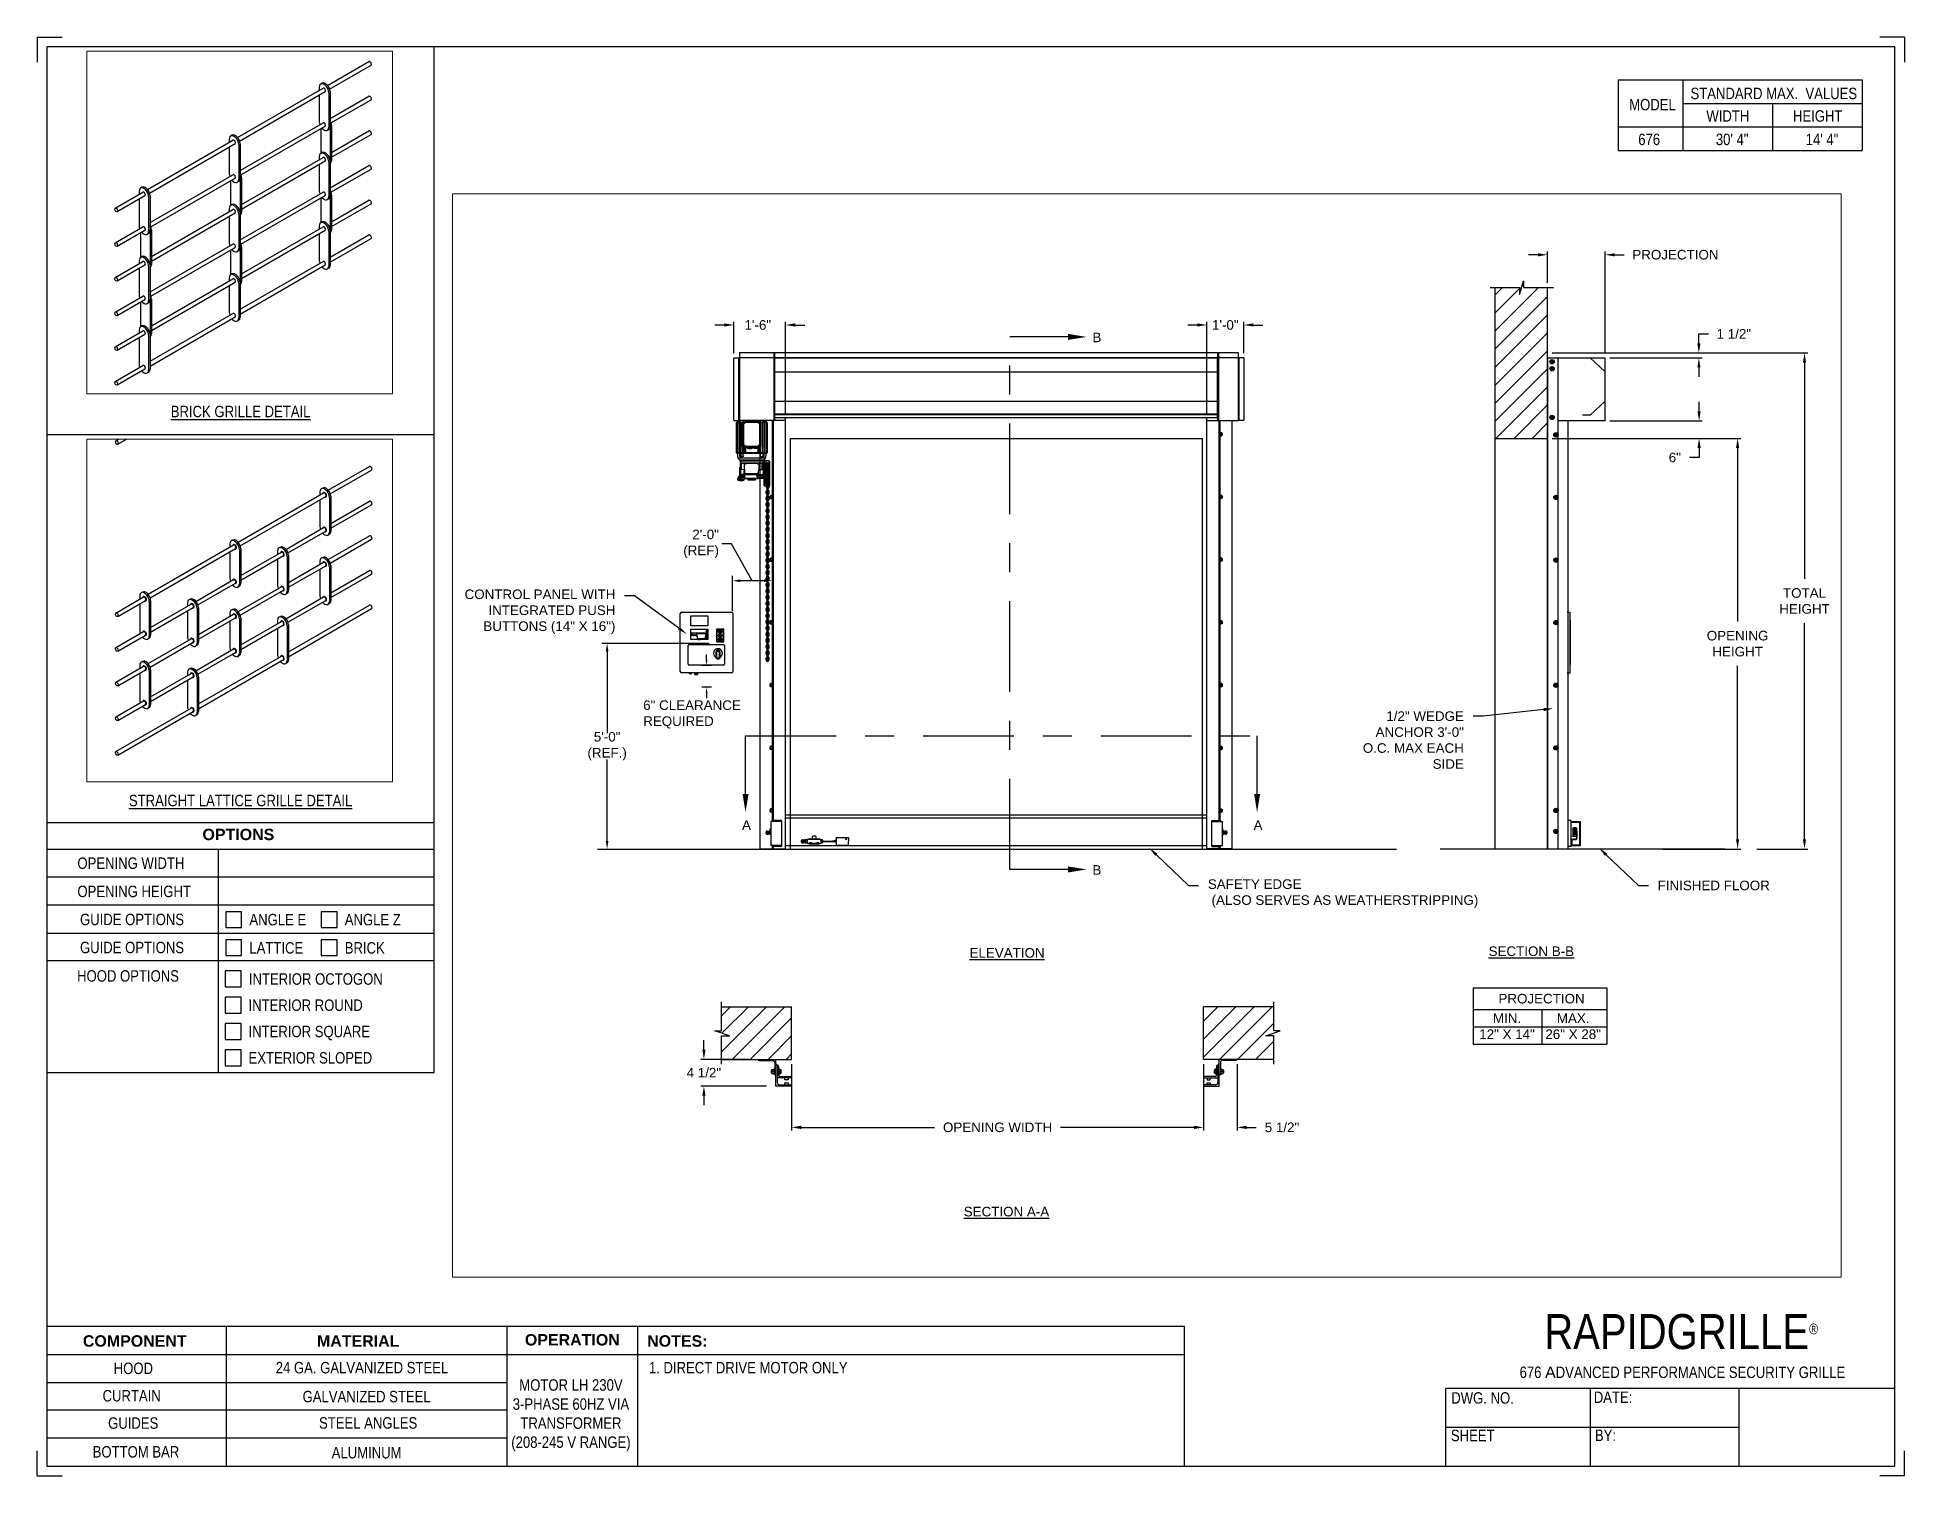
# Paper-space layout '676 LH 230V 3 PHASE' of a CAD drawing. Header units: inches. Extents: x 0.1 to 10.9, y 0.1 to 8.4.
# The model-space entities are those that its viewports show. They can reach past a viewport. Long polylines and large blocks are cut down to what shows.
import ezdxf
from ezdxf import colors
from ezdxf.entities.mleader import LeaderData, LeaderLine
from ezdxf.math import Vec2, Vec3

# ---------------------------------------------------------------- set-up
doc = ezdxf.new("R2010")
doc.units = ezdxf.units.IN
doc.header["$LTSCALE"] = 0.25
doc.header["$MEASUREMENT"] = 0
doc.linetypes.add('CENTER', pattern=[2, 1.25, -0.25, 0.25, -0.25])
for name, color, linetype in [('ANNOTATIONS', 1, 'Continuous'), ('BRICK', 7, 'Continuous'), ('MOTOR LH', 7, 'Continuous'), ('SECTION CUTS', 6, 'CENTER'), ('STRAIGHT LATTICE', 7, 'Continuous'), ('TITLE BLOCK', 7, 'Continuous')]:
    doc.layers.add(name, color=color, linetype=linetype)
doc.styles.add('ARIAL', font='arial.ttf', dxfattribs={"height": 0.09375})
doc.styles.add('CADdetails-DIMENSIONS', font='ARIALN.TTF', dxfattribs={"height": 2.38})
doc.styles.add('ROMANS', font='Romans', dxfattribs={"height": 0.09375})
doc.styles.get("Standard").update_dxf_attribs({"font": 'romans.shx'})
doc.dimstyles.get("Standard").update_dxf_attribs({"dimscale": 60, "dimtxt": 0.0833, "dimasz": 0.0833, "dimexe": 0.0833, "dimexo": 0.04, "dimgap": 0.09, "dimtad": 0, "dimtih": 1, "dimtoh": 1, "dimdec": 4, "dimzin": 1, "dimdsep": 46, "dimlunit": 4, "dimtxsty": 'Standard', "dimcen": 0.09, "dimclrt": 150, "dimadec": 4, "dimazin": 2, "dimtfac": 1, "dimtdec": 0, "dimtofl": 0, "dimtmove": 0, "dimatfit": 3, "dimfxl": 1, "dimtolj": 1, "dimtzin": 0, "dimlwd": -1, "dimlwe": -1, "dimarcsym": 1})
doc.dimstyles.new('STANDARD$0', dxfattribs={"dimtxt": 0.09375, "dimasz": 0.09375, "dimexe": 0.03125, "dimexo": 0.046875, "dimgap": 0.09, "dimtad": 0, "dimtih": 1, "dimtoh": 1, "dimdec": 4, "dimzin": 0, "dimdsep": 46, "dimtxsty": 'ARIAL', "dimcen": 0.09, "dimadec": 0, "dimazin": 0, "dimtfac": 1, "dimtdec": 4, "dimtofl": 0, "dimtmove": 0, "dimatfit": 1, "dimfxl": 1, "dimtolj": 1, "dimtzin": 0, "dimarcsym": 0})
pattern_1 = [(45, (73.8298, -32.43006), (-0.08838835, 0.08838835), [])]

psp = doc.layouts.new('676 LH 230V 3 PHASE')

# ---------------------------------------------------------------- texts
at = {"layer": 'TITLE BLOCK', "attachment_point": 2, "style": 'CADdetails-DIMENSIONS'}
for s, width, insert, char_height in [('MODEL', 0.28815, (9.45, 8.068), 0.0664), ('STANDARD MAX.  VALUES', 1.75949, (10.155, 8.133), 0.06641), ('WIDTH', 0.42908, (9.888, 8.002), 0.0664), ('HEIGHT', 0.42908, (10.41, 8.002), 0.0664), ('\\pxqc;676', 0.29952, (9.431, 7.866), 0.0664)]:
    psp.add_mtext_dynamic_manual_height_columns(s, width=width, gutter_width=1.363, heights=[0], dxfattribs=dict(at, insert=insert, char_height=char_height))
at = {"layer": 'TITLE BLOCK', "style": 'CADdetails-DIMENSIONS'}
for s, insert, char_height, width, attachment_point in [('30\' 4"', (9.913, 7.866), 0.0664, 1.75949, 2), ('14\' 4"', (10.435, 7.866), 0.0664, 1.75949, 2), ('{\\LBRICK GRILLE DETAIL}', (1.248, 6.285), 0.06641, 1.75949, 2), ('{\\LSTRAIGHT LATTICE GRILLE DETAIL}', (1.248, 4.025), 0.06641, 1.75949, 2), ('{\\fArial|b1|i0|c0|p34;OPTIONS}', (1.235, 3.828), 0.06641, 1.75949, 2), ('OPENING WIDTH', (0.3, 3.661), 0.06641, 1.30693, 1), ('OPENING HEIGHT', (0.3, 3.497), 0.06641, 1.30693, 1), ('GUIDE OPTIONS', (0.315, 3.334), 0.06641, 0.77187, 1), ('\\pxt1;ANGLE E', (1.299, 3.333), 0.06641, 1.23928, 1), ('\\pxt1;ANGLE Z', (1.853, 3.333), 0.06641, 1.23928, 1), ('GUIDE OPTIONS', (0.315, 3.171), 0.06641, 0.77187, 1), ('\\pxt1;LATTICE', (1.299, 3.169), 0.06641, 1.23928, 1), ('\\pxt1;BRICK', (1.853, 3.169), 0.06641, 1.23928, 1), ('HOOD OPTIONS', (0.298, 3.006), 0.06641, 1.30693, 1), ('INTERIOR OCTOGON', (1.296, 2.988), 0.06641, 1.23928, 1), ('INTERIOR ROUND', (1.294, 2.836), 0.06641, 1.53035, 1), ('INTERIOR SQUARE', (1.294, 2.683), 0.06641, 1.53035, 1), ('EXTERIOR SLOPED', (1.294, 2.53), 0.06641, 1.53035, 1), ('\\A1;\\pxqc;{\\fArial|b0|i0|c0|p34;\u200b\u200b\u200b\u200b\u200b\u200b\u200b\u200b\u200b\u200b\u200b\u200b\u200b\u200b\u200b\u200b\u200b\u200b\u200b\u200b\u200b\u200b\u200b\u200b\u200b}RAPIDGRILLE{\\H0.30337x;\\S® ^ ;}', (10.642, 1.008), 0.20312, 2.03069, 3), ('{\\fArial|b1|i0|c0|p34;COMPONENT}', (0.633, 0.885), 0.06641, 1.75949, 2), ('{\\fArial|b1|i0|c0|p34;MATERIAL}', (1.931, 0.885), 0.06641, 1.75949, 2), ('{\\fArial|b1|i0|c0|p34;OPERATION}', (3.175, 0.892), 0.06641, 1.75949, 2), ('{\\fArial|b1|i0|c0|p34;NOTES:}', (3.785, 0.885), 0.06641, 1.75949, 2), ('HOOD', (0.625, 0.726), 0.0664, 1.75949, 2), ('24 GA. GALVANIZED STEEL', (1.953, 0.73), 0.06641, 1.75949, 2), ('\\pxql;1. DIRECT DRIVE MOTOR ONLY ', (5.176, 0.73), 0.06641, 3.11182, 2), ('676 {\\fArial|b0|i0|c0|p34;A}DVANCED PERFORMANCE SECURITY GRILLE', (9.624, 0.703), 0.06641, 2.79915, 2), ('CURTAIN', (0.615, 0.567), 0.0664, 1.75949, 2), ('GALVANIZED STEEL ', (1.98, 0.562), 0.06641, 1.75949, 2), ('\\PMOTOR LH 230V 3-PHASE 60HZ VIA TRANSFORMER (208-245 V RANGE)', (3.167, 0.74), 0.06641, 0.76227, 2), ('DWG. NO.', (8.463, 0.554), 0.0664, 1.75949, 2), ('DATE:', (9.221, 0.558), 0.0664, 1.75949, 2), ('GUIDES', (0.624, 0.408), 0.0664, 1.75949, 2), ('STEEL ANGLES', (1.989, 0.409), 0.06641, 1.75949, 2), ('SHEET', (8.406, 0.336), 0.0664, 1.75949, 2), ('BY:', (9.177, 0.337), 0.0664, 1.75949, 2), ('BOTTOM BAR', (0.64, 0.241), 0.0664, 1.75949, 2), ('ALUMINUM', (1.98, 0.236), 0.0664, 1.75949, 2)]:
    psp.add_mtext(s, dxfattribs=dict(at, insert=insert, char_height=char_height, width=width, attachment_point=attachment_point))

msp = doc.modelspace()

# ---------------------------------------------------------------- texts
at = {"layer": 'ANNOTATIONS', "char_height": 0.09375, "style": 'ARIAL'}
for s, insert, attachment_point in [('2\'-0"\\P(REF)', (250.41723, 223.40353), 6), ('6" CLEARANCE\\PREQUIRED', (249.67564, 221.73296), 4), ('5\'-0"\\P(REF.)', (249.32245, 221.42207), 5)]:
    msp.add_mtext(s, dxfattribs=dict(at, insert=insert, attachment_point=attachment_point))
at = {"layer": 'ANNOTATIONS', "char_height": 0.09375, "attachment_point": 2, "style": 'ARIAL'}
for s, insert, width in [('{\\LELEVATION}', (253.23901, 219.44522), 3.0834986), ('{\\LSECTION B-B}', (258.37287, 219.46119), 1.3823677), ('{\\LSECTION A-A}', (253.2331, 216.91103), 1.3823677)]:
    msp.add_mtext(s, dxfattribs=dict(at, insert=insert, width=width))
for s, width, insert in [('PROJECTION ', 1.7594917, (258.47315, 218.9966)), ('MIN.\\P12" X 14" ', 0.6711642, (258.13503, 218.80461)), ('MAX.\\P26" X 28"', 0.6567117, (258.78246, 218.80461))]:
    msp.add_mtext_dynamic_manual_height_columns(s, width=width, gutter_width=1.36268, heights=[0], dxfattribs=dict(at, insert=insert))
at = {"layer": 'SECTION CUTS', "style": 'ARIAL'}
for s, p in [('B', (254.07473, 225.3786)), ('A', (250.64343, 220.60215)), ('A', (255.65296, 220.60215)), ('B', (254.07473, 220.16333))]:
    msp.add_text(s, height=0.09375, dxfattribs=at).set_placement(p)

# ---------------------------------------------------------------- blocks, each defined once
blk = doc.blocks.new('*D112')
at = {"layer": 'ANNOTATIONS', "color": 0, "lineweight": -2, "transparency": 16777216}
for p, q in [((255.162, 218.308), (255.162, 217.658)), ((255.491, 218.308), (255.491, 217.658)), ((255.069, 217.689), (254.975, 217.689)), ((255.584, 217.689), (255.678, 217.689))]:
    blk.add_line(p, q, dxfattribs=at)
at = {"layer": 'ANNOTATIONS', "color": 0, "transparency": 16777216}
for points in [[(255.069, 217.705), (255.069, 217.673), (255.162, 217.689)], [(255.584, 217.705), (255.584, 217.673), (255.491, 217.689)]]:
    blk.add_solid(points, dxfattribs=at)
at = {"layer": 'defpoints', "color": 0, "transparency": 16777216}
for p in [(255.162, 218.355), (255.491, 218.355), (255.491, 217.689)]:
    blk.add_point(p, dxfattribs=at)
at = {"layer": 'ANNOTATIONS', "color": 0, "transparency": 16777216, "insert": (255.931, 217.689), "char_height": 0.0938, "attachment_point": 5, "style": 'ARIAL'}
blk.add_mtext('\\A1;5 1/2"', dxfattribs=at)
blk = doc.blocks.new('*D113')
at = {"layer": 'ANNOTATIONS', "color": 0, "lineweight": -2, "transparency": 16777216}
for p, q in [((250.27, 218.449), (250.27, 218.543)), ((250.707, 218.355), (250.239, 218.355)), ((250.882, 218.093), (250.239, 218.093)), ((250.27, 218), (250.27, 217.906))]:
    blk.add_line(p, q, dxfattribs=at)
at = {"layer": 'ANNOTATIONS', "color": 0, "transparency": 16777216}
for points in [[(250.255, 218.449), (250.286, 218.449), (250.27, 218.355)], [(250.255, 218), (250.286, 218), (250.27, 218.093)]]:
    blk.add_solid(points, dxfattribs=at)
at = {"layer": 'defpoints', "color": 0, "transparency": 16777216}
for p in [(250.754, 218.355), (250.27, 218.093), (250.929, 218.093)]:
    blk.add_point(p, dxfattribs=at)
at = {"layer": 'ANNOTATIONS', "color": 0, "transparency": 16777216, "insert": (250.27, 218.224), "char_height": 0.0938, "attachment_point": 5, "style": 'ARIAL'}
blk.add_mtext('\\A1;4 1/2"', dxfattribs=at)
blk = doc.blocks.new('*D114')
at = {"layer": 'ANNOTATIONS', "color": 0, "lineweight": -2, "transparency": 16777216}
for p, q in [((250.47, 225.547), (250.376, 225.547)), ((250.564, 225.271), (250.564, 225.578)), ((251.07, 224.684), (251.07, 225.578)), ((251.164, 225.547), (251.257, 225.547))]:
    blk.add_line(p, q, dxfattribs=at)
at = {"layer": 'ANNOTATIONS', "color": 0, "transparency": 16777216}
for points in [[(250.47, 225.563), (250.47, 225.532), (250.564, 225.547)], [(251.164, 225.563), (251.164, 225.532), (251.07, 225.547)]]:
    blk.add_solid(points, dxfattribs=at)
at = {"layer": 'defpoints', "color": 0, "transparency": 16777216}
for p in [(250.564, 225.547), (250.564, 225.224), (251.07, 224.637)]:
    blk.add_point(p, dxfattribs=at)
at = {"layer": 'ANNOTATIONS', "color": 0, "transparency": 16777216, "insert": (250.798, 225.547), "char_height": 0.0938, "attachment_point": 5, "style": 'ARIAL'}
blk.add_mtext('\\A1;1\'-6"', dxfattribs=at)
blk = doc.blocks.new('*D115')
at = {"layer": 'ANNOTATIONS', "color": 0, "lineweight": -2, "transparency": 16777216}
for p, q in [((255.103, 225.547), (255.009, 225.547)), ((255.196, 224.684), (255.196, 225.578)), ((255.557, 225.271), (255.557, 225.578)), ((255.65, 225.547), (255.744, 225.547))]:
    blk.add_line(p, q, dxfattribs=at)
at = {"layer": 'ANNOTATIONS', "color": 0, "transparency": 16777216}
for points in [[(255.103, 225.563), (255.103, 225.532), (255.196, 225.547)], [(255.65, 225.563), (255.65, 225.532), (255.557, 225.547)]]:
    blk.add_solid(points, dxfattribs=at)
at = {"layer": 'defpoints', "color": 0, "transparency": 16777216}
for p in [(255.196, 225.547), (255.557, 225.224), (255.196, 224.637)]:
    blk.add_point(p, dxfattribs=at)
at = {"layer": 'ANNOTATIONS', "color": 0, "transparency": 16777216, "insert": (255.376, 225.547), "char_height": 0.0938, "attachment_point": 5, "style": 'ARIAL'}
blk.add_mtext('\\A1;1\'-0"', dxfattribs=at)
blk = doc.blocks.new('*D116')
at = {"layer": 'ANNOTATIONS', "color": 0, "lineweight": -2, "transparency": 16777216}
for p, q in [((251.129, 218.308), (251.129, 217.658)), ((255.162, 218.308), (255.162, 217.658)), ((251.223, 217.689), (252.529, 217.689)), ((255.069, 217.689), (253.762, 217.689))]:
    blk.add_line(p, q, dxfattribs=at)
at = {"layer": 'ANNOTATIONS', "color": 0, "transparency": 16777216}
for points in [[(251.223, 217.705), (251.223, 217.673), (251.129, 217.689)], [(255.069, 217.705), (255.069, 217.673), (255.162, 217.689)]]:
    blk.add_solid(points, dxfattribs=at)
at = {"layer": 'defpoints', "color": 0, "transparency": 16777216}
for p in [(251.129, 218.355), (255.162, 218.355), (255.162, 217.689)]:
    blk.add_point(p, dxfattribs=at)
at = {"layer": 'ANNOTATIONS', "color": 0, "transparency": 16777216, "insert": (253.146, 217.689), "char_height": 0.09375, "attachment_point": 5, "style": 'ARIAL'}
blk.add_mtext('\\A1;OPENING WIDTH', dxfattribs=at)
blk = doc.blocks.new('*D117')
at = {"layer": 'ANNOTATIONS', "color": 0, "lineweight": -2, "transparency": 16777216}
for p, q in [((258.437, 226.235), (258.344, 226.235)), ((258.531, 225.96), (258.531, 226.266)), ((259.095, 225.272), (259.095, 226.266)), ((259.189, 226.235), (259.282, 226.235))]:
    blk.add_line(p, q, dxfattribs=at)
at = {"layer": 'ANNOTATIONS', "color": 0, "transparency": 16777216}
for points in [[(258.437, 226.25), (258.437, 226.219), (258.531, 226.235)], [(259.189, 226.25), (259.189, 226.219), (259.095, 226.235)]]:
    blk.add_solid(points, dxfattribs=at)
at = {"layer": 'defpoints', "color": 0, "transparency": 16777216}
for p in [(259.095, 226.235), (258.531, 225.913), (259.095, 225.225)]:
    blk.add_point(p, dxfattribs=at)
at = {"layer": 'ANNOTATIONS', "color": 0, "transparency": 16777216, "insert": (259.784, 226.235), "char_height": 0.09375, "attachment_point": 5, "style": 'ARIAL'}
blk.add_mtext('\\A1;PROJECTION ', dxfattribs=at)
blk = doc.blocks.new('*D118')
at = {"layer": 'ANNOTATIONS', "color": 0, "lineweight": -2, "transparency": 16777216}
for p, q in [((258.578, 224.437), (260.424, 224.437)), ((260.393, 224.343), (260.393, 222.643)), ((260.393, 220.509), (260.393, 222.208)), ((259.662, 220.415), (260.424, 220.415))]:
    blk.add_line(p, q, dxfattribs=at)
at = {"layer": 'ANNOTATIONS', "color": 0, "transparency": 16777216}
for points in [[(260.377, 224.343), (260.408, 224.343), (260.393, 224.437)], [(260.377, 220.509), (260.408, 220.509), (260.393, 220.415)]]:
    blk.add_solid(points, dxfattribs=at)
at = {"layer": 'defpoints', "color": 0, "transparency": 16777216}
for p in [(258.531, 224.437), (259.615, 220.415), (260.393, 220.415)]:
    blk.add_point(p, dxfattribs=at)
at = {"layer": 'ANNOTATIONS', "color": 0, "transparency": 16777216, "insert": (260.393, 222.426), "char_height": 0.09375, "attachment_point": 5, "style": 'ARIAL'}
blk.add_mtext('\\A1;OPENING\\PHEIGHT', dxfattribs=at)
blk = doc.blocks.new('*D119')
at = {"layer": 'ANNOTATIONS', "color": 0, "lineweight": -2, "transparency": 16777216}
for p, q in [((258.578, 225.273), (261.079, 225.273)), ((261.048, 225.179), (261.048, 223.061)), ((261.048, 220.509), (261.048, 222.626)), ((260.582, 220.415), (261.079, 220.415))]:
    blk.add_line(p, q, dxfattribs=at)
at = {"layer": 'ANNOTATIONS', "color": 0, "transparency": 16777216}
for points in [[(261.032, 225.179), (261.063, 225.179), (261.048, 225.273)], [(261.032, 220.509), (261.063, 220.509), (261.048, 220.415)]]:
    blk.add_solid(points, dxfattribs=at)
at = {"layer": 'defpoints', "color": 0, "transparency": 16777216}
for p in [(258.531, 225.273), (260.536, 220.415), (261.048, 220.415)]:
    blk.add_point(p, dxfattribs=at)
at = {"layer": 'ANNOTATIONS', "color": 0, "transparency": 16777216, "insert": (261.048, 222.844), "char_height": 0.0938, "attachment_point": 5, "style": 'ARIAL'}
blk.add_mtext('\\A1;TOTAL\\PHEIGHT', dxfattribs=at)
blk = doc.blocks.new('*D120')
at = {"layer": 'ANNOTATIONS', "color": 0, "lineweight": -2, "transparency": 16777216}
for p, q in [((260.016, 224.701), (260.016, 224.795)), ((259.142, 224.608), (260.047, 224.608)), ((259.142, 224.437), (260.047, 224.437)), ((260.016, 224.249), (259.922, 224.249)), ((260.016, 224.343), (260.016, 224.249))]:
    blk.add_line(p, q, dxfattribs=at)
at = {"layer": 'ANNOTATIONS', "color": 0, "transparency": 16777216}
for points in [[(260, 224.701), (260.031, 224.701), (260.016, 224.608)], [(260, 224.343), (260.031, 224.343), (260.016, 224.437)]]:
    blk.add_solid(points, dxfattribs=at)
at = {"layer": 'defpoints', "color": 0, "transparency": 16777216}
for p in [(259.095, 224.608), (259.095, 224.437), (260.016, 224.437)]:
    blk.add_point(p, dxfattribs=at)
at = {"layer": 'ANNOTATIONS', "color": 0, "transparency": 16777216, "insert": (259.778, 224.249), "char_height": 0.0938, "attachment_point": 5, "style": 'ARIAL'}
blk.add_mtext('\\A1;6"', dxfattribs=at)
blk = doc.blocks.new('*D121')
at = {"layer": 'ANNOTATIONS', "color": 0, "lineweight": -2, "transparency": 16777216}
for p, q in [((260.014, 225.366), (260.014, 225.46)), ((260.014, 225.46), (260.107, 225.46)), ((259.142, 225.273), (260.045, 225.273)), ((259.142, 225.225), (260.045, 225.225)), ((260.014, 225.131), (260.014, 225.038))]:
    blk.add_line(p, q, dxfattribs=at)
at = {"layer": 'ANNOTATIONS', "color": 0, "transparency": 16777216}
for points in [[(259.998, 225.366), (260.029, 225.366), (260.014, 225.273)], [(259.998, 225.131), (260.029, 225.131), (260.014, 225.225)]]:
    blk.add_solid(points, dxfattribs=at)
at = {"layer": 'defpoints', "color": 0, "transparency": 16777216}
for p in [(259.095, 225.273), (259.095, 225.225), (260.014, 225.273)]:
    blk.add_point(p, dxfattribs=at)
at = {"layer": 'ANNOTATIONS', "color": 0, "transparency": 16777216, "insert": (260.356, 225.46), "char_height": 0.0938, "attachment_point": 5, "style": 'ARIAL'}
blk.add_mtext('\\A1;1 1/2"', dxfattribs=at)

# ---------------------------------------------------------------- dimensions: what is measured, and where the dimension line sits
at = {"layer": 'ANNOTATIONS'}
for base, p1, p2, text, picture, middle in [((259.09495, 226.23467), (258.53107, 225.91347), (259.09495, 225.22508), 'PROJECTION ', '*D117', (259.78406, 226.23467)), ((255.16248, 217.68891), (251.12915, 218.35502), (255.16248, 218.35502), 'OPENING WIDTH', '*D116', (253.14581, 217.68891))]:
    dim = msp.add_linear_dim(base=base, p1=p1, p2=p2, text=text, dimstyle='STANDARD$0', dxfattribs=at)
    dim.commit()
    dim.dimension.update_dxf_attribs({"geometry": picture, "text_midpoint": middle})
for base, p1, p2, angle, text, picture, middle in [((250.56394, 225.54724), (251.06989, 224.63674), (250.56394, 225.22384), 180, '1\'-6"', '*D114', (250.7982, 225.54724)), ((255.19638, 225.54724), (255.55658, 225.22422), (255.19638, 224.63674), 180, '1\'-0"', '*D115', (255.37648, 225.54724)), ((250.27045, 218.09333), (250.75415, 218.35501), (250.92915, 218.09333), 90, '4 1/2"', '*D113', (250.27045, 218.22417))]:
    dim = msp.add_linear_dim(base=base, p1=p1, p2=p2, angle=angle, text=text, dimstyle='STANDARD$0', dxfattribs=at)
    dim.commit()
    dim.dimension.update_dxf_attribs({"geometry": picture, "text_midpoint": middle, "dimtype": 160})
for base, p1, p2, text, picture, middle in [((260.01362, 225.27272), (259.09495, 225.22508), (259.09495, 225.27272), '1 1/2"', '*D121', (260.35606, 225.46022)), ((261.04764, 220.41511), (258.53107, 225.27272), (260.5356, 220.41511), 'TOTAL\\PHEIGHT', '*D119', (261.04764, 222.84392)), ((260.01575, 224.43674), (259.09495, 224.60767), (259.09495, 224.43674), '6"', '*D120', (259.77786, 224.24924)), ((260.39266, 220.41511), (258.53107, 224.43674), (259.61526, 220.41511), 'OPENING\\PHEIGHT', '*D118', (260.39266, 222.42592))]:
    dim = msp.add_linear_dim(base=base, p1=p1, p2=p2, angle=90, text=text, dimstyle='STANDARD$0', dxfattribs=at)
    dim.commit()
    dim.dimension.update_dxf_attribs({"geometry": picture, "text_midpoint": middle})
dim = msp.add_linear_dim(base=(255.4906, 217.68891), p1=(255.16248, 218.35502), p2=(255.4906, 218.35501), text='5 1/2"', dimstyle='STANDARD$0', dxfattribs=at)
dim.commit()
dim.dimension.update_dxf_attribs({"geometry": '*D112', "text_midpoint": (255.93121, 217.68891), "dimtype": 160})

# ---------------------------------------------------------------- hatches: boundary and pattern name
at = {"layer": 'MOTOR LH'}
h = msp.add_hatch(dxfattribs=at)
h.set_pattern_fill('ANSI31', color=256, style=0)
h.set_pattern_definition([(45, (73.12816, -32.0565), (-0.08838835, 0.08838835), [])])
h.paths.add_polyline_path([(258.53107, 225.17888), (258.53107, 225.91347), (258.29457, 225.91347), (258.29457, 225.97813), (258.25616, 225.84477), (258.25616, 225.91347), (258.01544, 225.91347), (258.01544, 225.36317)])
h.paths.add_polyline_path([(258.01544, 224.43674), (258.53107, 224.43674), (258.53107, 225.17888), (258.01544, 225.36317)])
h = msp.add_hatch(dxfattribs=at)
h.set_pattern_fill('ANSI31', color=256, style=0)
h.set_pattern_definition(pattern_1)
h.paths.add_polyline_path([(251.12915, 218.87064), (250.44165, 218.87064), (250.44165, 218.63344), (250.37754, 218.63344), (250.51961, 218.58654), (250.44165, 218.58654), (250.44165, 218.35502), (251.12915, 218.35502), (251.12915, 218.51752)])
h = msp.add_hatch(dxfattribs=at)
h.set_pattern_fill('ANSI31', color=256, style=0)
h.set_pattern_definition(pattern_1)
h.paths.add_polyline_path([(255.91408, 218.63344), (255.84998, 218.63344), (255.84998, 218.87064), (255.16248, 218.87064), (255.16248, 218.35502), (255.18065, 218.35502), (255.84998, 218.35502), (255.84998, 218.58654), (255.77201, 218.58654)])

# ---------------------------------------------------------------- linework, layer by layer
at = {"layer": 'ANNOTATIONS'}
for p, q in [((250.5504, 222.74794), (250.5504, 223.08974)), ((250.8601, 223.04261), (250.62806, 223.04261)), ((250.3223, 222.42941), (249.27135, 222.42941)), ((249.32245, 222.35175), (249.32245, 221.55133)), ((250.34327, 222.21402), (250.24901, 222.21402)), ((250.29614, 222.26716), (250.29614, 222.3203)), ((250.34327, 221.99872), (250.24901, 221.99872)), ((250.29614, 221.94558), (250.29614, 221.89244)), ((249.32245, 220.49278), (249.32245, 221.2928)), ((257.80446, 219.05603), (257.80446, 218.50466)), ((257.80446, 219.05603), (259.11223, 219.05603)), ((259.11223, 219.05603), (259.11223, 218.50466)), ((257.80446, 218.84456), (259.11223, 218.84456)), ((258.47731, 218.84456), (258.47731, 218.50466)), ((257.80446, 218.67461), (259.11223, 218.67461)), ((257.80446, 218.50466), (259.11223, 218.50466))]:
    msp.add_line(p, q, dxfattribs=at)
for points in [[(250.62806, 223.02967), (250.62806, 223.05556), (250.5504, 223.04261)], [(250.8601, 223.02967), (250.8601, 223.05556), (250.93777, 223.04261)], [(249.33539, 222.35175), (249.3095, 222.35175), (249.32245, 222.42941)], [(250.305, 222.26716), (250.28729, 222.26716), (250.29614, 222.21402)], [(250.305, 221.94558), (250.28729, 221.94558), (250.29614, 221.99872)], [(249.33539, 220.49278), (249.3095, 220.49278), (249.32245, 220.41511)]]:
    msp.add_solid(points, dxfattribs=at)
at = {"layer": 'BRICK'}
for p, q in [((246.86056, 218.46966), (247.27008, 218.70609)), ((246.88044, 218.43432), (247.29035, 218.67098)), ((245.96747, 217.95403), (246.81463, 218.44314)), ((245.98735, 217.91869), (246.83491, 218.40803)), ((246.77777, 218.45413), (246.77777, 218.42186)), ((246.77777, 218.37504), (246.77777, 218.11038)), ((246.80502, 218.49233), (246.79154, 218.48455)), ((246.87177, 218.39986), (246.87177, 218.05611)), ((246.88525, 218.40764), (246.88525, 218.06389)), ((246.88525, 218.14016), (247.27008, 218.36234)), ((246.88525, 218.09334), (247.29035, 218.32723)), ((245.91193, 217.97671), (245.89845, 217.96893)), ((246.44108, 217.88372), (246.81463, 218.09939)), ((246.46096, 217.84838), (246.83491, 218.06428)), ((246.87148, 218.03347), (246.858, 218.02568)), ((246.86039, 217.78236), (247.27008, 218.01889)), ((246.88036, 217.74707), (247.29035, 217.98378)), ((245.07439, 217.43841), (245.92155, 217.92751)), ((245.09427, 217.40307), (245.94182, 217.8924)), ((245.88468, 217.9385), (245.88468, 217.90623)), ((245.88468, 217.85942), (245.88468, 217.59475)), ((245.97868, 217.88423), (245.97868, 217.54048)), ((245.99216, 217.89202), (245.99216, 217.54827)), ((245.99216, 217.62453), (246.39515, 217.8572)), ((245.99216, 217.57772), (246.41543, 217.82209)), ((246.35829, 217.86819), (246.35829, 217.83592)), ((246.35829, 217.7891), (246.35829, 217.52444)), ((246.38554, 217.9064), (246.37206, 217.89861)), ((246.45229, 217.81392), (246.45229, 217.47017)), ((246.46577, 217.8217), (246.46577, 217.47795)), ((246.80502, 217.80483), (246.79154, 217.79705)), ((246.46577, 217.55452), (246.81463, 217.75594)), ((246.46577, 217.5077), (246.83491, 217.72083)), ((246.77777, 217.76663), (246.77777, 217.73436)), ((246.77777, 217.68754), (246.77777, 217.42288)), ((246.87177, 217.71236), (246.87177, 217.36861)), ((246.88525, 217.72014), (246.88525, 217.37639)), ((246.88525, 217.45266), (247.27008, 217.67484)), ((246.88525, 217.40584), (247.29035, 217.63973)), ((244.9916, 217.42288), (244.9916, 217.39061)), ((245.01884, 217.46108), (245.00536, 217.4533)), ((245.54799, 217.36809), (245.92155, 217.58376)), ((245.56787, 217.33276), (245.94182, 217.54865)), ((245.97839, 217.51784), (245.96491, 217.51006)), ((245.9673, 217.26673), (246.39502, 217.51368)), ((245.98727, 217.23144), (246.4153, 217.47856)), ((246.452, 217.44753), (246.43852, 217.43975)), ((244.75319, 217.25296), (245.02846, 217.41189)), ((244.77346, 217.21785), (245.04873, 217.37678)), ((244.9916, 217.34379), (244.9916, 217.07913)), ((245.08559, 217.36861), (245.08559, 217.02486)), ((245.09907, 217.37639), (245.09907, 217.03264)), ((245.09907, 217.10891), (245.50207, 217.34158)), ((245.09907, 217.06209), (245.52234, 217.30646)), ((245.4652, 217.35256), (245.4652, 217.32029)), ((245.4652, 217.27348), (245.4652, 217.00881)), ((245.49245, 217.39077), (245.47897, 217.38299)), ((245.5592, 217.2983), (245.5592, 216.95455)), ((245.57268, 217.30608), (245.57268, 216.96233)), ((245.57268, 217.03889), (245.92155, 217.24031)), ((245.88468, 217.251), (245.88468, 217.21873)), ((245.91193, 217.28921), (245.89845, 217.28143)), ((246.44108, 217.19622), (246.81463, 217.41189)), ((246.46096, 217.16088), (246.83491, 217.37678)), ((246.46577, 216.86672), (247.27008, 217.33109)), ((246.46577, 216.8199), (247.29035, 217.29598)), ((246.87148, 217.34597), (246.858, 217.33818)), ((244.75319, 216.90921), (245.02846, 217.06814)), ((245.57268, 216.99208), (245.94182, 217.2052)), ((245.88468, 217.17192), (245.88468, 216.90725)), ((245.97868, 217.19673), (245.97868, 216.85298)), ((245.99216, 217.20452), (245.99216, 216.86077)), ((245.99216, 216.93703), (246.39515, 217.1697)), ((245.99216, 216.89022), (246.41543, 217.13459)), ((246.35829, 217.18069), (246.35829, 217.14842)), ((246.35829, 217.1016), (246.35829, 216.83694)), ((246.38554, 217.2189), (246.37206, 217.21111)), ((246.45229, 217.12642), (246.45229, 216.78267)), ((246.46577, 217.1342), (246.46577, 216.79045)), ((244.77346, 216.8741), (245.04873, 217.03303)), ((245.0853, 217.00222), (245.07183, 216.99443)), ((245.07422, 216.75111), (245.50194, 216.99805)), ((245.09418, 216.71582), (245.52221, 216.96294)), ((245.55891, 216.9319), (245.54543, 216.92412)), ((245.54799, 216.68059), (245.92155, 216.89626)), ((244.75319, 216.56576), (245.02846, 216.72469)), ((244.77346, 216.53065), (245.04873, 216.68958)), ((244.9916, 216.73538), (244.9916, 216.70311)), ((245.01884, 216.77358), (245.00536, 216.7658)), ((245.09907, 216.68889), (245.09907, 216.34514)), ((245.49245, 216.70327), (245.47897, 216.69549)), ((245.56787, 216.64526), (245.94182, 216.86115)), ((245.57268, 216.35109), (246.39515, 216.82595)), ((245.57268, 216.30428), (246.41543, 216.79084)), ((245.97839, 216.83034), (245.96491, 216.82256)), ((246.452, 216.76003), (246.43852, 216.75225)), ((244.9916, 216.65629), (244.9916, 216.39163)), ((245.08559, 216.68111), (245.08559, 216.33736)), ((245.09907, 216.42141), (245.50207, 216.65408)), ((245.09907, 216.37459), (245.52234, 216.61896)), ((245.4652, 216.66506), (245.4652, 216.63279)), ((245.4652, 216.58598), (245.4652, 216.32131)), ((245.5592, 216.6108), (245.5592, 216.26705)), ((245.57268, 216.61858), (245.57268, 216.27483)), ((244.75319, 216.22171), (245.02846, 216.38064)), ((244.77346, 216.1866), (245.04873, 216.34553)), ((244.75319, 215.87796), (245.50207, 216.31033)), ((244.77346, 215.84285), (245.52234, 216.27521)), ((245.0853, 216.31472), (245.07183, 216.30693)), ((245.55891, 216.2444), (245.54543, 216.23662))]:
    msp.add_line(p, q, dxfattribs=at)
for centre, major_axis, start_param, end_param in [((247.28021, 218.68853), (0.01014, -0.01756), 0, 3.14159265), ((246.82477, 218.42699), (0.03323, -0.05756), 0.78539816, 3.92699082), ((246.83825, 218.43478), (0.03323, -0.05756), 0.78539816, 3.14159265), ((246.82477, 218.42558), (0.01014, -0.01756), 0, 3.14159265), ((247.28021, 218.34478), (0.01014, -0.01756), 0, 3.14159265), ((245.93168, 217.91137), (0.03323, -0.05756), 0.78539816, 3.92699082), ((245.94516, 217.91915), (0.03323, -0.05756), 0.78539816, 3.14159265), ((246.82477, 218.08324), (0.03323, -0.05756), 3.92699082, 4.42168201), ((246.82477, 218.08324), (0.03323, -0.05756), 5.04167821, 7.06858347), ((246.82477, 218.08183), (0.01014, -0.01756), 0, 3.14159265), ((246.83825, 218.09103), (0.03323, -0.05756), 6.28318531, 7.06858347), ((247.28021, 218.00133), (0.01014, -0.01756), 0, 3.14159265), ((245.93168, 217.90996), (0.01014, -0.01756), 0, 3.14159265), ((246.40529, 217.84106), (0.03323, -0.05756), 0.78539816, 3.92699082), ((246.41877, 217.84884), (0.03323, -0.05756), 0.78539816, 3.14159265), ((246.40529, 217.83965), (0.01014, -0.01756), 0, 3.14159265), ((246.82477, 217.73949), (0.03323, -0.05756), 0.78539816, 3.92699082), ((246.83825, 217.74728), (0.03323, -0.05756), 0.78539816, 3.14159265), ((246.82477, 217.73808), (0.01014, -0.01756), 0, 3.14159265), ((247.28021, 217.65728), (0.01014, -0.01756), 0, 3.14159265), ((245.03859, 217.39574), (0.03323, -0.05756), 0.78539816, 3.92699082), ((245.05207, 217.40353), (0.03323, -0.05756), 0.78539816, 3.14159265), ((245.93168, 217.56762), (0.03323, -0.05756), 3.92699082, 4.42168201), ((245.93168, 217.56762), (0.03323, -0.05756), 5.04167821, 7.06858347), ((245.93168, 217.56621), (0.01014, -0.01756), 0, 3.14159265), ((245.94516, 217.5754), (0.03323, -0.05756), 6.28318531, 7.06858347), ((246.40529, 217.49731), (0.03323, -0.05756), 3.92699082, 4.42168201), ((246.40529, 217.49731), (0.03323, -0.05756), 5.04167821, 7.06858347), ((246.40516, 217.49612), (0.01014, -0.01756), 0, 3.14159265), ((246.41877, 217.50509), (0.03323, -0.05756), 6.28318531, 7.06858347), ((246.82477, 217.39574), (0.03323, -0.05756), 3.92699082, 4.42168201), ((245.03859, 217.39433), (0.01014, -0.01756), 0, 3.14159265), ((245.5122, 217.32543), (0.03323, -0.05756), 0.78539816, 3.92699082), ((245.52568, 217.33321), (0.03323, -0.05756), 0.78539816, 3.14159265), ((245.5122, 217.32402), (0.01014, -0.01756), 0, 3.14159265), ((245.93168, 217.22387), (0.03323, -0.05756), 0.78539816, 3.92699082), ((245.94516, 217.23165), (0.03323, -0.05756), 0.78539816, 3.14159265), ((245.93168, 217.22246), (0.01014, -0.01756), 0, 3.14159265), ((246.82477, 217.39574), (0.03323, -0.05756), 5.04167821, 7.06858347), ((246.82477, 217.39433), (0.01014, -0.01756), 0, 3.14159265), ((246.83825, 217.40353), (0.03323, -0.05756), 6.28318531, 7.06858347), ((247.28021, 217.31353), (0.01014, -0.01756), 0, 3.14159265), ((245.03859, 217.05199), (0.03323, -0.05756), 3.92699082, 4.42168201), ((245.03859, 217.05058), (0.01014, -0.01756), 0, 3.14159265), ((246.40529, 217.15356), (0.03323, -0.05756), 0.78539816, 3.92699082), ((246.41877, 217.16134), (0.03323, -0.05756), 0.78539816, 3.14159265), ((246.40529, 217.15215), (0.01014, -0.01756), 0, 3.14159265), ((245.03859, 217.05199), (0.03323, -0.05756), 5.04167821, 7.06858347), ((245.05207, 217.05978), (0.03323, -0.05756), 6.28318531, 7.06858347), ((245.5122, 216.98168), (0.03323, -0.05756), 3.92699082, 4.42168201), ((245.5122, 216.98168), (0.03323, -0.05756), 5.04167821, 7.06858347), ((245.51207, 216.9805), (0.01014, -0.01756), 0, 3.14159265), ((245.52568, 216.98946), (0.03323, -0.05756), 6.28318531, 7.06858347), ((245.93168, 216.88012), (0.03323, -0.05756), 3.92699082, 4.42168201), ((245.93168, 216.87871), (0.01014, -0.01756), 0, 3.14159265), ((245.03859, 216.70824), (0.03323, -0.05756), 0.78539816, 3.92699082), ((245.05207, 216.71603), (0.03323, -0.05756), 0.78539816, 3.14159265), ((245.03859, 216.70683), (0.01014, -0.01756), 0, 3.14159265), ((245.5122, 216.63793), (0.03323, -0.05756), 0.78539816, 3.92699082), ((245.52568, 216.64571), (0.03323, -0.05756), 0.78539816, 3.14159265), ((245.93168, 216.88012), (0.03323, -0.05756), 5.04167821, 7.06858347), ((245.94516, 216.8879), (0.03323, -0.05756), 6.28318531, 7.06858347), ((246.40529, 216.80981), (0.03323, -0.05756), 3.92699082, 4.42168201), ((246.40529, 216.80981), (0.03323, -0.05756), 5.04167821, 7.06858347), ((246.40529, 216.8084), (0.01014, -0.01756), 0, 3.14159265), ((246.41877, 216.81759), (0.03323, -0.05756), 6.28318531, 7.06858347), ((245.5122, 216.63652), (0.01014, -0.01756), 0, 3.14159265), ((245.03859, 216.36449), (0.03323, -0.05756), 3.92699082, 4.42168201), ((245.03859, 216.36449), (0.03323, -0.05756), 5.04167821, 7.06858347), ((245.03859, 216.36308), (0.01014, -0.01756), 0, 3.14159265), ((245.05207, 216.37228), (0.03323, -0.05756), 6.28318531, 7.06858347), ((245.5122, 216.29418), (0.03323, -0.05756), 3.92699082, 4.42168201), ((245.5122, 216.29418), (0.03323, -0.05756), 5.04167821, 7.06858347), ((245.5122, 216.29277), (0.01014, -0.01756), 0, 3.14159265), ((245.52568, 216.30196), (0.03323, -0.05756), 6.28318531, 7.06858347)]:
    msp.add_ellipse(centre, major_axis=major_axis, ratio=0.57735027, start_param=start_param, end_param=end_param, dxfattribs=at)
for centre in [(244.76332, 217.23541), (244.76332, 216.89166), (244.76332, 216.54821), (244.76332, 216.20416), (244.76332, 215.86041)]:
    msp.add_ellipse(centre, major_axis=(0.01014, -0.01756), ratio=0.57735027, dxfattribs=at)
for points in [[(246.82737, 218.40368), (246.82913, 218.4032), (246.83092, 218.40304), (246.83627, 218.40371), (246.8395, 218.40603), (246.84289, 218.4124), (246.84331, 218.41626), (246.84194, 218.42776), (246.83775, 218.43591), (246.82848, 218.44491), (246.82428, 218.44738), (246.81744, 218.4482), (246.81485, 218.44778), (246.81268, 218.44652), (246.81054, 218.44528), (246.80889, 218.44329), (246.80759, 218.4403), (246.80733, 218.43957), (246.80713, 218.43881)], [(246.82737, 218.05993), (246.82913, 218.05945), (246.83092, 218.05929), (246.83627, 218.05996), (246.8395, 218.06228), (246.84289, 218.06865), (246.84331, 218.07251), (246.84194, 218.08401), (246.83775, 218.09216), (246.82848, 218.10116), (246.82428, 218.10363), (246.81744, 218.10445), (246.81485, 218.10403), (246.81268, 218.10277), (246.81054, 218.10153), (246.80889, 218.09954), (246.80759, 218.09655), (246.80733, 218.09582), (246.80713, 218.09506)], [(245.93429, 217.88805), (245.93605, 217.88758), (245.93783, 217.88742), (245.94318, 217.88808), (245.94641, 217.89041), (245.9498, 217.89678), (245.95022, 217.90064), (245.94885, 217.91214), (245.94467, 217.92028), (245.9354, 217.92928), (245.9312, 217.93176), (245.92435, 217.93257), (245.92177, 217.93215), (245.91959, 217.9309), (245.91745, 217.92966), (245.9158, 217.92767), (245.9145, 217.92468), (245.91425, 217.92394), (245.91404, 217.92318)], [(246.40789, 217.81774), (246.40965, 217.81727), (246.41144, 217.81711), (246.41678, 217.81777), (246.42002, 217.8201), (246.4234, 217.82646), (246.42383, 217.83032), (246.42246, 217.84182), (246.41827, 217.84997), (246.409, 217.85897), (246.4048, 217.86145), (246.39796, 217.86226), (246.39537, 217.86184), (246.3932, 217.86058), (246.39106, 217.85935), (246.38941, 217.85735), (246.38811, 217.85437), (246.38785, 217.85363), (246.38765, 217.85287)], [(246.82737, 217.71618), (246.82913, 217.7157), (246.83092, 217.71554), (246.83627, 217.71621), (246.8395, 217.71853), (246.84289, 217.7249), (246.84331, 217.72876), (246.84194, 217.74026), (246.83775, 217.74841), (246.82848, 217.75741), (246.82428, 217.75988), (246.81744, 217.7607), (246.81485, 217.76028), (246.81268, 217.75902), (246.81054, 217.75778), (246.80889, 217.75579), (246.80759, 217.7528), (246.80733, 217.75207), (246.80713, 217.75131)], [(245.93429, 217.5443), (245.93605, 217.54383), (245.93783, 217.54367), (245.94318, 217.54433), (245.94641, 217.54666), (245.9498, 217.55303), (245.95022, 217.55689), (245.94885, 217.56839), (245.94467, 217.57653), (245.9354, 217.58553), (245.9312, 217.58801), (245.92435, 217.58882), (245.92177, 217.5884), (245.91959, 217.58715), (245.91745, 217.58591), (245.9158, 217.58392), (245.9145, 217.58093), (245.91425, 217.58019), (245.91404, 217.57943)], [(246.40789, 217.47399), (246.40965, 217.47352), (246.41144, 217.47336), (246.41678, 217.47402), (246.42002, 217.47635), (246.4234, 217.48271), (246.42383, 217.48657), (246.42246, 217.49807), (246.41827, 217.50622), (246.409, 217.51522), (246.4048, 217.5177), (246.39796, 217.51851), (246.39537, 217.51809), (246.3932, 217.51683), (246.39106, 217.5156), (246.38941, 217.5136), (246.38811, 217.51062), (246.38785, 217.50988), (246.38765, 217.50912)], [(245.0412, 217.37243), (245.04296, 217.37195), (245.04474, 217.37179), (245.05009, 217.37246), (245.05332, 217.37478), (245.05671, 217.38115), (245.05713, 217.38501), (245.05576, 217.39651), (245.05158, 217.40466), (245.04231, 217.41366), (245.03811, 217.41613), (245.03126, 217.41695), (245.02868, 217.41653), (245.0265, 217.41527), (245.02436, 217.41403), (245.02272, 217.41204), (245.02141, 217.40905), (245.02116, 217.40832), (245.02096, 217.40756)], [(245.5148, 217.30212), (245.51656, 217.30164), (245.51835, 217.30148), (245.5237, 217.30215), (245.52693, 217.30447), (245.53032, 217.31084), (245.53074, 217.3147), (245.52937, 217.3262), (245.52518, 217.33435), (245.51591, 217.34335), (245.51171, 217.34582), (245.50487, 217.34663), (245.50228, 217.34621), (245.50011, 217.34496), (245.49797, 217.34372), (245.49632, 217.34173), (245.49502, 217.33874), (245.49476, 217.338), (245.49456, 217.33725)], [(245.93429, 217.20055), (245.93605, 217.20008), (245.93783, 217.19992), (245.94318, 217.20058), (245.94641, 217.20291), (245.9498, 217.20928), (245.95022, 217.21314), (245.94885, 217.22464), (245.94467, 217.23278), (245.9354, 217.24178), (245.9312, 217.24426), (245.92435, 217.24507), (245.92177, 217.24465), (245.91959, 217.2434), (245.91745, 217.24216), (245.9158, 217.24017), (245.9145, 217.23718), (245.91425, 217.23644), (245.91404, 217.23568)], [(246.82737, 217.37243), (246.82913, 217.37195), (246.83092, 217.37179), (246.83627, 217.37246), (246.8395, 217.37478), (246.84289, 217.38115), (246.84331, 217.38501), (246.84194, 217.39651), (246.83775, 217.40466), (246.82848, 217.41366), (246.82428, 217.41613), (246.81744, 217.41695), (246.81485, 217.41653), (246.81268, 217.41527), (246.81054, 217.41403), (246.80889, 217.41204), (246.80759, 217.40905), (246.80733, 217.40832), (246.80713, 217.40756)], [(245.0412, 217.02868), (245.04296, 217.0282), (245.04474, 217.02804), (245.05009, 217.02871), (245.05332, 217.03103), (245.05671, 217.0374), (245.05713, 217.04126), (245.05576, 217.05276), (245.05158, 217.06091), (245.04231, 217.06991), (245.03811, 217.07238), (245.03126, 217.0732), (245.02868, 217.07278), (245.0265, 217.07152), (245.02436, 217.07028), (245.02272, 217.06829), (245.02141, 217.0653), (245.02116, 217.06457), (245.02096, 217.06381)], [(246.40789, 217.13024), (246.40965, 217.12977), (246.41144, 217.12961), (246.41678, 217.13027), (246.42002, 217.1326), (246.4234, 217.13896), (246.42383, 217.14282), (246.42246, 217.15432), (246.41827, 217.16247), (246.409, 217.17147), (246.4048, 217.17395), (246.39796, 217.17476), (246.39537, 217.17434), (246.3932, 217.17308), (246.39106, 217.17185), (246.38941, 217.16985), (246.38811, 217.16687), (246.38785, 217.16613), (246.38765, 217.16537)], [(245.5148, 216.95837), (245.51656, 216.95789), (245.51835, 216.95773), (245.5237, 216.9584), (245.52693, 216.96072), (245.53032, 216.96709), (245.53074, 216.97095), (245.52937, 216.98245), (245.52518, 216.9906), (245.51591, 216.9996), (245.51171, 217.00207), (245.50487, 217.00288), (245.50228, 217.00246), (245.50011, 217.00121), (245.49797, 216.99997), (245.49632, 216.99798), (245.49502, 216.99499), (245.49476, 216.99425), (245.49456, 216.9935)], [(245.93429, 216.8568), (245.93605, 216.85633), (245.93783, 216.85617), (245.94318, 216.85683), (245.94641, 216.85916), (245.9498, 216.86553), (245.95022, 216.86939), (245.94885, 216.88089), (245.94467, 216.88903), (245.9354, 216.89803), (245.9312, 216.90051), (245.92435, 216.90132), (245.92177, 216.9009), (245.91959, 216.89965), (245.91745, 216.89841), (245.9158, 216.89642), (245.9145, 216.89343), (245.91425, 216.89269), (245.91404, 216.89193)], [(245.0412, 216.68493), (245.04296, 216.68445), (245.04474, 216.68429), (245.05009, 216.68496), (245.05332, 216.68728), (245.05671, 216.69365), (245.05713, 216.69751), (245.05576, 216.70901), (245.05158, 216.71716), (245.04231, 216.72616), (245.03811, 216.72863), (245.03126, 216.72945), (245.02868, 216.72903), (245.0265, 216.72777), (245.02436, 216.72653), (245.02272, 216.72454), (245.02141, 216.72155), (245.02116, 216.72082), (245.02096, 216.72006)], [(246.40789, 216.78649), (246.40965, 216.78602), (246.41144, 216.78586), (246.41678, 216.78652), (246.42002, 216.78885), (246.4234, 216.79521), (246.42383, 216.79907), (246.42246, 216.81057), (246.41827, 216.81872), (246.409, 216.82772), (246.4048, 216.8302), (246.39796, 216.83101), (246.39537, 216.83059), (246.3932, 216.82933), (246.39106, 216.8281), (246.38941, 216.8261), (246.38811, 216.82312), (246.38785, 216.82238), (246.38765, 216.82162)], [(245.5148, 216.61462), (245.51656, 216.61414), (245.51835, 216.61398), (245.5237, 216.61465), (245.52693, 216.61697), (245.53032, 216.62334), (245.53074, 216.6272), (245.52937, 216.6387), (245.52518, 216.64685), (245.51591, 216.65585), (245.51171, 216.65832), (245.50487, 216.65913), (245.50228, 216.65871), (245.50011, 216.65746), (245.49797, 216.65622), (245.49632, 216.65423), (245.49502, 216.65124), (245.49476, 216.6505), (245.49456, 216.64975)], [(245.0412, 216.34118), (245.04296, 216.3407), (245.04474, 216.34054), (245.05009, 216.34121), (245.05332, 216.34353), (245.05671, 216.3499), (245.05713, 216.35376), (245.05576, 216.36526), (245.05158, 216.37341), (245.04231, 216.38241), (245.03811, 216.38488), (245.03126, 216.3857), (245.02868, 216.38528), (245.0265, 216.38402), (245.02436, 216.38278), (245.02272, 216.38079), (245.02141, 216.3778), (245.02116, 216.37707), (245.02096, 216.37631)], [(245.5148, 216.27087), (245.51656, 216.27039), (245.51835, 216.27023), (245.5237, 216.2709), (245.52693, 216.27322), (245.53032, 216.27959), (245.53074, 216.28345), (245.52937, 216.29495), (245.52518, 216.3031), (245.51591, 216.3121), (245.51171, 216.31457), (245.50487, 216.31538), (245.50228, 216.31496), (245.50011, 216.31371), (245.49797, 216.31247), (245.49632, 216.31048), (245.49502, 216.30749), (245.49476, 216.30675), (245.49456, 216.306)]]:
    msp.add_open_spline(points, degree=3, knots=[2.61090844, 2.61090844, 2.61090844, 2.61090844, 2.9022773, 2.9022773, 3.48765662, 3.48765662, 4.07303595, 4.07303595, 5.16925667, 5.16925667, 5.87566295, 5.87566295, 6.28318531, 6.28318531, 6.28318531, 6.68539091, 6.68539091, 6.8104073, 6.8104073, 6.8104073, 6.8104073], dxfattribs=at)
at = {"layer": 'MOTOR LH'}
for p, q in [((257.96906, 225.91347), (258.25616, 225.91347)), ((258.01544, 225.91347), (258.01544, 220.41511)), ((258.25616, 225.84477), (258.29457, 225.97813)), ((258.25616, 225.91347), (258.25616, 225.84477)), ((258.29457, 225.97813), (258.29457, 225.91347)), ((258.29457, 225.91347), (258.58976, 225.91347)), ((258.53107, 220.41511), (258.53107, 225.91347)), ((250.6151, 225.22384), (250.56394, 225.22384)), ((250.61189, 224.61339), (250.61189, 225.22384)), ((250.6151, 225.22384), (250.6151, 224.61339)), ((250.6159, 225.22384), (250.6159, 224.61339)), ((250.61761, 225.27751), (250.61761, 224.61339)), ((250.61761, 225.22956), (250.942, 225.22956)), ((250.95694, 225.22635), (250.61761, 225.22635)), ((250.942, 225.22635), (250.942, 225.22981)), ((250.942, 225.22981), (250.9612, 225.22981)), ((250.95053, 225.22635), (250.95053, 225.22981)), ((250.95694, 225.22981), (250.95694, 225.27751)), ((250.95694, 224.61088), (250.95694, 225.22635)), ((250.9612, 225.22555), (250.95694, 225.22555)), ((250.9612, 225.27829), (250.9612, 225.22981)), ((250.9612, 225.23034), (255.30084, 225.23034)), ((250.9612, 225.22688), (255.30084, 225.22688)), ((250.9612, 225.22688), (250.9612, 224.63674)), ((255.30084, 225.27829), (255.30084, 225.22981)), ((255.32427, 225.22981), (255.30084, 225.22981)), ((255.30084, 224.63674), (255.30084, 225.22688)), ((255.30934, 225.22555), (255.30084, 225.22555)), ((255.30934, 225.27751), (255.30934, 225.22981)), ((255.5033, 225.22635), (255.30934, 225.22635)), ((255.30934, 225.22635), (255.30934, 224.61169)), ((255.31575, 225.22635), (255.31575, 225.22981)), ((255.32427, 225.22635), (255.32427, 225.22981)), ((255.32427, 225.22956), (255.5033, 225.22956)), ((255.5033, 225.27751), (255.5033, 224.61462)), ((255.55658, 225.22422), (255.5033, 225.22422)), ((255.50543, 224.61462), (255.50543, 225.22422)), ((255.50863, 225.22422), (255.50863, 224.61462)), ((258.53289, 220.41779), (258.53289, 225.22508)), ((258.53289, 225.22508), (259.09495, 225.22508)), ((258.5795, 225.19918), (258.58004, 225.20084)), ((258.5795, 225.13105), (258.58004, 225.13271)), ((258.58127, 225.19816), (258.58218, 225.19995)), ((258.58127, 225.13003), (258.58218, 225.13182)), ((258.58825, 225.19413), (258.58825, 225.19413)), ((258.58825, 225.17938), (258.58825, 225.17938)), ((258.58825, 225.126), (258.58825, 225.126)), ((258.58825, 225.11125), (258.58825, 225.11125)), ((258.63509, 220.41779), (258.63509, 225.22508)), ((258.95047, 225.22508), (259.09495, 225.08749)), ((259.09495, 224.60767), (259.09495, 225.22508)), ((250.9612, 225.08749), (255.30084, 225.08749)), ((250.9612, 224.80124), (255.30084, 224.80124)), ((258.95047, 224.66365), (259.09495, 224.80124)), ((250.56394, 224.61339), (250.6159, 224.61339)), ((250.58597, 224.59113), (250.58597, 224.29586)), ((250.61293, 224.59113), (250.58597, 224.59113)), ((250.58597, 224.59113), (250.61075, 224.59113)), ((250.6058, 224.59113), (250.58597, 224.59113)), ((250.58597, 224.59113), (250.59533, 224.59113)), ((250.58597, 224.59113), (250.58597, 224.59113)), ((250.59282, 224.59113), (250.59281, 224.29586)), ((250.59282, 224.59113), (250.6266, 224.59113)), ((250.59282, 224.59113), (250.59282, 224.59113)), ((250.5952, 224.59113), (250.59282, 224.59113)), ((250.59438, 224.59113), (250.59438, 224.29586)), ((250.59798, 224.61339), (250.5952, 224.59759)), ((250.5952, 224.59759), (250.5952, 224.59113)), ((250.61104, 224.59113), (250.61104, 224.29586)), ((250.61284, 224.59113), (250.61283, 224.29586)), ((250.61704, 224.61095), (250.61704, 224.59575)), ((250.61761, 224.61088), (250.61761, 224.61169)), ((250.61819, 224.61169), (250.61761, 224.61169)), ((250.95694, 224.61088), (250.61761, 224.61088)), ((250.62017, 224.59575), (250.64964, 224.59575)), ((250.6266, 224.59575), (250.6266, 224.29124)), ((250.62929, 224.59113), (250.64809, 224.59113)), ((250.62929, 224.59113), (250.62929, 224.29586)), ((250.63009, 224.59575), (250.63009, 224.61088)), ((250.63139, 224.59113), (250.63139, 224.29586)), ((250.63583, 224.59113), (250.63583, 224.59575)), ((250.64809, 224.58652), (250.64809, 224.59113)), ((250.64842, 224.58652), (250.64809, 224.58652)), ((250.64964, 224.59113), (250.64842, 224.59113)), ((250.64842, 224.59113), (250.64842, 224.57283)), ((250.64964, 224.57452), (250.64894, 224.57452)), ((250.65333, 224.59667), (250.64964, 224.59667)), ((250.64964, 224.35676), (250.64964, 224.59667)), ((250.65333, 224.35676), (250.65333, 224.59667)), ((250.65517, 224.58375), (250.66255, 224.58375)), ((250.65517, 224.58375), (250.65517, 224.36968)), ((250.65524, 224.607), (250.65609, 224.61088)), ((250.65886, 224.58375), (250.65886, 224.36968)), ((250.66255, 224.58375), (250.66255, 224.59041)), ((250.66255, 224.36968), (250.66255, 224.58375)), ((250.66255, 224.6059), (250.66255, 224.60959)), ((250.66255, 224.60959), (250.81388, 224.60959)), ((250.66255, 224.6059), (250.81388, 224.60589)), ((250.66809, 224.59667), (250.67547, 224.59667)), ((250.80097, 224.60405), (250.67547, 224.60405)), ((250.67547, 224.60008), (250.67547, 224.60405)), ((250.80097, 224.60036), (250.67547, 224.60036)), ((250.67547, 224.59667), (250.80097, 224.59667)), ((250.69762, 224.61088), (250.69762, 224.60959)), ((250.74191, 224.60959), (250.74191, 224.61088)), ((250.80097, 224.59667), (250.80097, 224.60405)), ((250.80097, 224.59667), (250.80835, 224.59667)), ((250.81388, 224.60589), (250.81388, 224.60959)), ((250.81388, 224.58636), (250.81388, 224.59113)), ((250.81388, 224.58375), (250.82127, 224.58375)), ((250.81388, 224.58375), (250.81388, 224.36967)), ((250.81757, 224.36967), (250.81757, 224.58375)), ((250.82035, 224.61088), (250.8212, 224.607)), ((250.82126, 224.36967), (250.82127, 224.58375)), ((250.82264, 220.41698), (250.82264, 224.61169)), ((250.82311, 224.35676), (250.82311, 224.59667)), ((250.82311, 224.59667), (250.8268, 224.59667)), ((250.8268, 224.59667), (250.8268, 224.35676)), ((250.8268, 224.59667), (250.8268, 224.59667)), ((250.8268, 224.59575), (250.84634, 224.59575)), ((250.8268, 224.59113), (250.82802, 224.59113)), ((250.82801, 224.29586), (250.82802, 224.59113)), ((250.82834, 224.58652), (250.82802, 224.58652)), ((250.82834, 224.59113), (250.82834, 224.58652)), ((250.84715, 224.59113), (250.82834, 224.59113)), ((250.84061, 224.59575), (250.84061, 224.59113)), ((250.84504, 224.59113), (250.84504, 224.29586)), ((250.84634, 224.61088), (250.84634, 224.59575)), ((250.84634, 224.59575), (250.85939, 224.59575)), ((250.84715, 224.59113), (250.84715, 224.29586)), ((250.84984, 224.29124), (250.84984, 224.59575)), ((250.84984, 224.59113), (250.89047, 224.59113)), ((250.85939, 224.59575), (250.85939, 224.61088)), ((250.8636, 224.59113), (250.8636, 224.29586)), ((250.8654, 224.59113), (250.8654, 224.29586)), ((250.88124, 224.59759), (250.8789, 224.61088)), ((250.87917, 224.59113), (250.87917, 224.59113)), ((250.89047, 224.59113), (250.87917, 224.59113)), ((250.8797, 224.59113), (250.89047, 224.59113)), ((250.88124, 224.59113), (250.88124, 224.59759)), ((250.89047, 224.59113), (250.88124, 224.59113)), ((250.88206, 224.59113), (250.88206, 224.29586)), ((250.88362, 224.59113), (250.88362, 224.29586)), ((250.89047, 224.59113), (250.89047, 224.29586)), ((250.89047, 224.59113), (250.89047, 224.59113)), ((250.942, 220.68357), (250.942, 224.61088)), ((250.95053, 220.69422), (250.95053, 224.61088)), ((250.9612, 224.68019), (250.95694, 224.68019)), ((251.06989, 224.61169), (250.95694, 224.61169)), ((250.96035, 224.62447), (250.96035, 224.6671)), ((250.96035, 224.66043), (250.9612, 224.66043)), ((250.96035, 224.65479), (250.9612, 224.65479)), ((250.96035, 224.64015), (250.9612, 224.64015)), ((250.96035, 224.63115), (250.96331, 224.63115)), ((250.9612, 224.67856), (255.30084, 224.67856)), ((250.96331, 224.61169), (250.96331, 224.63674)), ((251.06989, 220.41698), (251.06989, 224.63674)), ((255.19638, 220.41698), (255.19638, 224.63674)), ((255.19638, 224.61169), (255.50249, 224.61169)), ((255.30934, 224.68019), (255.30084, 224.68019)), ((255.30084, 224.67809), (255.30296, 224.67809)), ((255.30296, 224.61169), (255.30296, 224.68019)), ((255.30592, 224.65944), (255.30296, 224.65944)), ((255.30592, 224.64773), (255.30296, 224.64773)), ((255.30592, 224.63408), (255.30296, 224.63408)), ((255.30592, 224.63214), (255.30296, 224.63214)), ((255.30592, 224.62447), (255.30592, 224.6671)), ((255.31575, 220.69422), (255.31575, 224.61169)), ((255.32427, 220.69422), (255.32427, 224.61169)), ((255.44363, 220.41698), (255.44363, 224.61169)), ((255.50331, 224.61462), (255.55658, 224.61462)), ((258.53289, 224.60937), (258.53107, 224.60937)), ((258.5795, 224.65416), (258.58004, 224.65581)), ((258.58127, 224.65313), (258.58218, 224.65492)), ((258.58825, 224.6491), (258.58825, 224.6491)), ((258.58825, 224.63435), (258.58825, 224.63435)), ((259.09495, 224.60767), (258.63509, 224.60767)), ((258.73515, 220.41779), (258.73515, 224.60767)), ((258.95047, 224.66365), (258.87418, 224.66365)), ((250.64842, 224.53216), (250.64842, 224.51366)), ((250.64842, 224.46217), (250.64842, 224.44625)), ((250.64842, 224.42173), (250.64842, 224.39925)), ((250.64842, 224.37322), (250.64842, 224.29586)), ((250.64964, 224.40013), (250.64873, 224.40013)), ((250.64873, 224.37244), (250.64964, 224.37244)), ((250.64894, 224.53023), (250.64964, 224.53023)), ((250.64964, 224.51547), (250.64896, 224.51547)), ((250.64896, 224.4601), (250.64964, 224.4601)), ((250.65517, 224.36968), (250.66255, 224.36968)), ((250.66255, 224.3657), (250.66255, 224.36968)), ((250.81388, 224.36967), (250.82126, 224.36967)), ((250.81388, 224.36229), (250.81388, 224.36967)), ((251.11845, 220.41511), (251.11845, 224.43674)), ((251.11845, 224.43674), (255.15178, 224.43674)), ((255.15178, 220.41511), (255.15178, 224.43674)), ((255.32768, 224.49659), (255.32768, 224.45396)), ((255.32769, 224.4838), (255.32769, 224.48635)), ((255.34126, 224.49004), (255.32939, 224.49004)), ((255.34126, 224.48266), (255.32939, 224.48266)), ((255.34126, 224.46789), (255.32939, 224.46789)), ((255.34126, 224.46051), (255.32939, 224.46051)), ((255.34297, 224.48806), (255.34297, 224.46248)), ((255.34542, 224.4838), (255.34542, 224.46675)), ((255.34644, 224.48278), (255.34644, 224.46776)), ((258.01544, 224.43674), (258.53107, 224.43674)), ((250.58597, 224.29586), (250.61104, 224.29586)), ((250.59427, 224.29586), (250.59427, 224.29217)), ((250.59427, 224.29217), (250.60295, 224.24292)), ((250.60295, 224.24292), (250.62106, 224.22481)), ((250.61104, 224.29586), (250.6266, 224.29586)), ((250.6177, 224.29124), (250.6177, 224.25987)), ((250.65176, 224.29124), (250.6177, 224.29124)), ((250.6177, 224.29124), (250.62333, 224.29124)), ((250.65863, 224.25987), (250.6177, 224.25987)), ((250.62106, 224.22481), (250.62195, 224.21466)), ((250.62198, 224.25987), (250.62198, 224.25803)), ((250.62198, 224.25803), (250.64044, 224.25803)), ((250.62356, 224.2571), (250.62534, 224.2571)), ((250.62458, 224.2571), (250.62458, 224.25157)), ((250.63784, 224.25157), (250.62458, 224.25157)), ((250.62749, 224.21466), (250.62749, 224.14894)), ((250.62762, 224.21466), (250.62765, 224.20744)), ((250.62871, 224.20744), (250.6288, 224.21466)), ((250.62899, 224.2571), (250.62899, 224.25157)), ((250.62929, 224.29586), (250.64742, 224.29586)), ((250.63009, 224.14452), (250.63009, 224.19325)), ((250.63009, 224.19325), (250.6375, 224.19325)), ((250.63075, 224.29124), (250.63075, 224.25987)), ((250.63583, 224.29124), (250.63583, 224.29586)), ((250.63708, 224.2571), (250.63708, 224.25157)), ((250.6375, 224.13496), (250.6375, 224.19325)), ((250.6375, 224.19325), (250.6619, 224.19325)), ((250.63784, 224.25157), (250.63784, 224.2571)), ((250.64044, 224.25803), (250.64044, 224.25987)), ((250.64742, 224.29586), (250.64742, 224.30139)), ((250.64742, 224.30139), (250.64842, 224.30139)), ((250.64842, 224.29586), (250.66307, 224.29586)), ((250.65333, 224.35676), (250.64964, 224.35676)), ((250.65076, 224.35148), (250.65076, 224.29586)), ((250.65863, 224.25987), (250.65176, 224.29124)), ((250.6619, 224.1962), (250.6619, 224.1903)), ((250.68404, 224.1903), (250.6619, 224.1903)), ((250.81388, 224.34753), (250.66255, 224.34753)), ((250.81388, 224.34384), (250.66255, 224.34384)), ((250.66307, 224.29586), (250.66307, 224.30139)), ((250.66307, 224.30139), (250.6644, 224.30139)), ((250.6644, 224.29586), (250.6644, 224.34384)), ((250.6715, 224.29586), (250.6644, 224.29586)), ((250.66621, 224.13162), (250.66621, 224.18861)), ((250.66743, 224.18845), (250.66897, 224.18845)), ((250.66809, 224.35676), (250.67547, 224.35676)), ((250.6683, 224.13048), (250.6683, 224.18845)), ((250.6715, 224.34384), (250.6715, 224.29586)), ((250.6715, 224.30139), (250.67944, 224.30139)), ((250.80096, 224.35676), (250.67547, 224.35676)), ((250.67547, 224.35534), (250.67547, 224.34938)), ((250.80096, 224.35307), (250.67547, 224.35307)), ((250.67547, 224.34938), (250.80096, 224.34937)), ((250.67705, 224.18845), (250.67697, 224.18845)), ((250.67825, 224.18845), (250.67851, 224.18845)), ((250.67944, 224.29586), (250.67944, 224.34384)), ((250.797, 224.29586), (250.67944, 224.29586)), ((250.68404, 224.1903), (250.68404, 224.1962)), ((250.693, 224.34384), (250.693, 224.34317)), ((250.74837, 224.34317), (250.74837, 224.34384)), ((250.75575, 224.34384), (250.75575, 224.34331)), ((250.79239, 224.1962), (250.79239, 224.1903)), ((250.81454, 224.1903), (250.79239, 224.1903)), ((250.79266, 224.34331), (250.79266, 224.34384)), ((250.797, 224.34384), (250.797, 224.29586)), ((250.797, 224.30139), (250.80493, 224.30139)), ((250.79793, 224.18845), (250.79818, 224.18845)), ((250.79947, 224.18845), (250.79938, 224.18845)), ((250.80835, 224.35676), (250.80096, 224.35676)), ((250.80493, 224.29586), (250.80493, 224.34384)), ((250.81204, 224.29586), (250.80493, 224.29586)), ((250.809, 224.18845), (250.80746, 224.18845)), ((250.80838, 224.18845), (250.80838, 224.12914)), ((250.80969, 224.18853), (250.80969, 224.12914)), ((250.81204, 224.34384), (250.81204, 224.29586)), ((250.81204, 224.30139), (250.81336, 224.30139)), ((250.81336, 224.30139), (250.81336, 224.29586)), ((250.81336, 224.29586), (250.82801, 224.29586)), ((250.81388, 224.34384), (250.81388, 224.34753)), ((250.81454, 224.1903), (250.81454, 224.1962)), ((250.81454, 224.19436), (250.84634, 224.19436)), ((250.82467, 224.29124), (250.8178, 224.25987)), ((250.8178, 224.25987), (250.84569, 224.25987)), ((250.8268, 224.35676), (250.82311, 224.35676)), ((250.84196, 224.29124), (250.82467, 224.29124)), ((250.84569, 224.29124), (250.82467, 224.29124)), ((250.82567, 224.29586), (250.82567, 224.35148)), ((250.82801, 224.30139), (250.82901, 224.30139)), ((250.82901, 224.30139), (250.82901, 224.29586)), ((250.82901, 224.29586), (250.84715, 224.29586)), ((250.836, 224.25987), (250.836, 224.25802)), ((250.836, 224.25802), (250.85445, 224.25802)), ((250.83859, 224.2571), (250.83859, 224.25156)), ((250.85185, 224.25156), (250.83859, 224.25156)), ((250.83893, 224.19436), (250.83893, 224.13431)), ((250.83935, 224.2571), (250.83935, 224.25156)), ((250.84061, 224.29586), (250.84061, 224.29124)), ((250.84569, 224.29124), (250.84569, 224.25987)), ((250.84569, 224.25987), (250.85874, 224.25987)), ((250.84634, 224.14116), (250.84634, 224.19436)), ((250.84744, 224.25156), (250.84744, 224.2571)), ((250.84895, 224.15376), (250.84895, 224.21466)), ((250.84984, 224.29586), (250.89047, 224.29586)), ((250.85311, 224.29124), (250.84984, 224.29124)), ((250.85185, 224.25156), (250.85185, 224.2571)), ((250.85311, 224.29124), (250.85874, 224.29124)), ((250.85445, 224.25802), (250.85445, 224.25987)), ((250.85448, 224.21466), (250.85537, 224.22481)), ((250.85537, 224.22481), (250.87348, 224.24292)), ((250.86543, 224.2165), (250.85804, 224.21224)), ((250.85804, 224.21224), (250.85804, 224.19846)), ((250.85804, 224.19846), (250.86543, 224.20222)), ((250.85804, 224.19846), (250.85804, 224.19141)), ((250.85804, 224.19141), (250.86543, 224.19231)), ((250.85804, 224.19141), (250.85805, 223.99799)), ((250.85874, 224.25987), (250.85874, 224.29124)), ((250.89475, 224.2165), (250.86543, 224.2165)), ((250.86543, 224.20222), (250.86543, 224.2165)), ((250.86543, 224.20222), (250.87259, 224.20222)), ((250.86543, 224.19231), (250.86543, 224.20222)), ((250.86543, 224.11752), (250.86543, 224.19231)), ((250.86961, 224.19231), (250.86543, 224.19231)), ((250.87089, 223.99576), (250.87089, 224.19363)), ((250.87089, 224.19363), (250.87096, 224.19363)), ((250.87096, 224.19435), (250.87104, 224.19472)), ((250.87096, 224.19363), (250.871, 224.19413)), ((250.87097, 223.99576), (250.87096, 224.19363)), ((250.871, 224.19413), (250.87104, 224.19441)), ((250.87189, 224.19663), (250.87189, 224.16856)), ((250.87348, 224.24292), (250.88216, 224.29217)), ((250.87478, 224.20069), (250.87478, 224.0947)), ((250.87718, 224.20337), (250.87718, 224.0947)), ((250.88013, 224.20238), (250.88045, 224.20237)), ((250.88216, 224.29217), (250.88216, 224.29586)), ((250.88702, 224.19496), (250.88943, 224.17981)), ((250.89042, 224.16692), (250.89042, 224.18588)), ((250.89793, 224.16692), (250.89793, 224.18588)), ((250.89891, 224.17981), (250.90132, 224.19496)), ((250.90789, 224.20237), (250.90819, 224.20237)), ((250.91354, 224.21004), (250.91114, 224.21004)), ((250.91114, 224.0947), (250.91114, 224.21004)), ((250.91354, 224.0947), (250.91354, 224.21004)), ((250.60688, 224.05274), (250.61073, 224.04905)), ((250.61073, 224.02925), (250.60688, 224.02557)), ((250.60713, 224.06726), (250.61073, 224.06382)), ((250.60886, 224.05488), (250.60956, 224.0602)), ((250.61579, 224.05234), (250.61179, 224.05572)), ((250.61179, 224.05572), (250.61605, 224.05572)), ((250.61179, 224.02259), (250.61579, 224.02596)), ((250.65426, 224.02259), (250.61179, 224.02259)), ((250.61579, 224.06711), (250.61205, 224.07026)), ((250.61605, 224.06172), (250.61605, 224.06173)), ((250.61605, 224.06165), (250.61605, 224.061)), ((250.61605, 224.06038), (250.61605, 224.06033)), ((250.61605, 224.06033), (250.61608, 224.06033)), ((250.61605, 224.06024), (250.61609, 224.06024)), ((250.61605, 224.05721), (250.61605, 224.0591)), ((250.61608, 224.05673), (250.61605, 224.05673)), ((250.61605, 224.05673), (250.61605, 224.05673)), ((250.61605, 224.05669), (250.61605, 224.05668)), ((250.61605, 224.05663), (250.61605, 224.05571)), ((250.61605, 224.05533), (250.61607, 224.05526)), ((250.61723, 224.05371), (250.61606, 224.05371)), ((250.61606, 224.05351), (250.61606, 224.05371)), ((250.61606, 224.0537), (250.61724, 224.0537)), ((250.61606, 224.05351), (250.61738, 224.05351)), ((250.61741, 224.05374), (250.61741, 224.05392)), ((250.61741, 224.05374), (250.61745, 224.05373)), ((250.61741, 224.05365), (250.61751, 224.05363)), ((250.61741, 224.05347), (250.61741, 224.05365)), ((250.61741, 224.05277), (250.61741, 224.05342)), ((250.61745, 224.05276), (250.61745, 224.05295)), ((250.61745, 224.05276), (250.61803, 224.05276)), ((250.61748, 224.05341), (250.61806, 224.05341)), ((250.61748, 224.05301), (250.61748, 224.05319)), ((250.61752, 224.05342), (250.61752, 224.05362)), ((250.61752, 224.05335), (250.61752, 224.05334)), ((250.61826, 224.05335), (250.61752, 224.05335)), ((250.61752, 224.05334), (250.61826, 224.05334)), ((250.61752, 224.05311), (250.61752, 224.05318)), ((250.61826, 224.05318), (250.61752, 224.05318)), ((250.61826, 224.05316), (250.61752, 224.05316)), ((250.61826, 224.05312), (250.61752, 224.05312)), ((250.61826, 224.05311), (250.61752, 224.05311)), ((250.61826, 224.03885), (250.61759, 224.03885)), ((250.61812, 224.02519), (250.61793, 224.02518)), ((250.61793, 224.02518), (250.61793, 224.02326)), ((250.61812, 224.02501), (250.61793, 224.02499)), ((250.61793, 224.02491), (250.62716, 224.02491)), ((250.61911, 224.02488), (250.61793, 224.02488)), ((250.61793, 224.02476), (250.62716, 224.02476)), ((250.62716, 224.02473), (250.61793, 224.02473)), ((250.61793, 224.02471), (250.62716, 224.02471)), ((250.61812, 224.02465), (250.61793, 224.02464)), ((250.61793, 224.02455), (250.62716, 224.02455)), ((250.61793, 224.02453), (250.61891, 224.02453)), ((250.61793, 224.0244), (250.61891, 224.0244)), ((250.61911, 224.02437), (250.61793, 224.02437)), ((250.61793, 224.02425), (250.62716, 224.02425)), ((250.61812, 224.02419), (250.61793, 224.02418)), ((250.61793, 224.02409), (250.62716, 224.02409)), ((250.61812, 224.02404), (250.61793, 224.02402)), ((250.61793, 224.02394), (250.62716, 224.02394)), ((250.61793, 224.02385), (250.61812, 224.02387)), ((250.61793, 224.02383), (250.61812, 224.02381)), ((250.61793, 224.02375), (250.61891, 224.02375)), ((250.61793, 224.02362), (250.61891, 224.02362)), ((250.61793, 224.02353), (250.61812, 224.02355)), ((250.61793, 224.02351), (250.61812, 224.02349)), ((250.62716, 224.02342), (250.61793, 224.02342)), ((250.61793, 224.02339), (250.62617, 224.02334)), ((250.62617, 224.02334), (250.61793, 224.02329)), ((250.61793, 224.02326), (250.62716, 224.02326)), ((250.61811, 224.05302), (250.61811, 224.05305)), ((250.61871, 224.02521), (250.61812, 224.02519)), ((250.61812, 224.02519), (250.61812, 224.02501)), ((250.61871, 224.02502), (250.61812, 224.02501)), ((250.61812, 224.02471), (250.61812, 224.02465)), ((250.61871, 224.02467), (250.61812, 224.02465)), ((250.61812, 224.02425), (250.61812, 224.02419)), ((250.61871, 224.02421), (250.61812, 224.02419)), ((250.61812, 224.02409), (250.61812, 224.02404)), ((250.61871, 224.02405), (250.61812, 224.02404)), ((250.61812, 224.02394), (250.61812, 224.02387)), ((250.61812, 224.02387), (250.61852, 224.02389)), ((250.61812, 224.02381), (250.61852, 224.0238)), ((250.61812, 224.02362), (250.61812, 224.02355)), ((250.61812, 224.02355), (250.61852, 224.02356)), ((250.61812, 224.02349), (250.61852, 224.02348)), ((250.61821, 224.06922), (250.61821, 224.0692)), ((250.61826, 224.04145), (250.61847, 224.04305)), ((250.61847, 224.03526), (250.61826, 224.03685)), ((250.64758, 224.02603), (250.61847, 224.02603)), ((250.61852, 224.02394), (250.61852, 224.02389)), ((250.61852, 224.02389), (250.6193, 224.0239)), ((250.61852, 224.0238), (250.6193, 224.02378)), ((250.61852, 224.02362), (250.61852, 224.02356)), ((250.61852, 224.02356), (250.6193, 224.02358)), ((250.61852, 224.02348), (250.6193, 224.02346)), ((250.6195, 224.02522), (250.61871, 224.02521)), ((250.61871, 224.02521), (250.61871, 224.02502)), ((250.6195, 224.02503), (250.61871, 224.02502)), ((250.61871, 224.02471), (250.61871, 224.02467)), ((250.6195, 224.02468), (250.61871, 224.02467)), ((250.61871, 224.02425), (250.61871, 224.02421)), ((250.6195, 224.02422), (250.61871, 224.02421)), ((250.61871, 224.02409), (250.61871, 224.02405)), ((250.6195, 224.02406), (250.61871, 224.02405)), ((250.61911, 224.02465), (250.61891, 224.02464)), ((250.61891, 224.02464), (250.61891, 224.02458)), ((250.61891, 224.02458), (250.62185, 224.02458)), ((250.61891, 224.02455), (250.61891, 224.02447)), ((250.62716, 224.02447), (250.61891, 224.02447)), ((250.61891, 224.02445), (250.62716, 224.02445)), ((250.61891, 224.0244), (250.61891, 224.02445)), ((250.61911, 224.02403), (250.61891, 224.02402)), ((250.61891, 224.02402), (250.61891, 224.02396)), ((250.61891, 224.02396), (250.62185, 224.02396)), ((250.61891, 224.02379), (250.61891, 224.02369)), ((250.62716, 224.02369), (250.61891, 224.02369)), ((250.61891, 224.02367), (250.62716, 224.02367)), ((250.61891, 224.02362), (250.61891, 224.02367)), ((250.6193, 224.02501), (250.61911, 224.025)), ((250.61911, 224.025), (250.61911, 224.02493)), ((250.61911, 224.02493), (250.62185, 224.02493)), ((250.61911, 224.02478), (250.61911, 224.02491)), ((250.62166, 224.02478), (250.61911, 224.02478)), ((250.6195, 224.02466), (250.61911, 224.02465)), ((250.61911, 224.02427), (250.61911, 224.02445)), ((250.62166, 224.02427), (250.61911, 224.02427)), ((250.6193, 224.02419), (250.61911, 224.02418)), ((250.61911, 224.02418), (250.61911, 224.02411)), ((250.61911, 224.02411), (250.62185, 224.02411)), ((250.6195, 224.02404), (250.61911, 224.02403)), ((250.6193, 224.02387), (250.61911, 224.02385)), ((250.61911, 224.02385), (250.61911, 224.02383)), ((250.61911, 224.02383), (250.6193, 224.02381)), ((250.6193, 224.02355), (250.61911, 224.02353)), ((250.61911, 224.02353), (250.61911, 224.02351)), ((250.61911, 224.02351), (250.6193, 224.02349)), ((250.6197, 224.02501), (250.6193, 224.02501)), ((250.6197, 224.0242), (250.6193, 224.02419)), ((250.6193, 224.02394), (250.6193, 224.0239)), ((250.6193, 224.0239), (250.62009, 224.02391)), ((250.6197, 224.02388), (250.6193, 224.02387)), ((250.6193, 224.02381), (250.6193, 224.02387)), ((250.6193, 224.02381), (250.6197, 224.0238)), ((250.6193, 224.02378), (250.62009, 224.02378)), ((250.6193, 224.02367), (250.6193, 224.02358)), ((250.6193, 224.02358), (250.62009, 224.02358)), ((250.6197, 224.02356), (250.6193, 224.02355)), ((250.6193, 224.02349), (250.6193, 224.02355)), ((250.6193, 224.02349), (250.6197, 224.02348)), ((250.6193, 224.02346), (250.62009, 224.02345)), ((250.62009, 224.02522), (250.6195, 224.02522)), ((250.6195, 224.02522), (250.6195, 224.02503)), ((250.62009, 224.02504), (250.6195, 224.02503)), ((250.6195, 224.02471), (250.6195, 224.02468)), ((250.62009, 224.02468), (250.6195, 224.02468)), ((250.62009, 224.02466), (250.6195, 224.02466)), ((250.6195, 224.02425), (250.6195, 224.02422)), ((250.62009, 224.02422), (250.6195, 224.02422)), ((250.6195, 224.02409), (250.6195, 224.02406)), ((250.62009, 224.02406), (250.6195, 224.02406)), ((250.62009, 224.02404), (250.6195, 224.02404)), ((250.62028, 224.02502), (250.6197, 224.02501)), ((250.62028, 224.0242), (250.6197, 224.0242)), ((250.62028, 224.02389), (250.6197, 224.02388)), ((250.6197, 224.0238), (250.6197, 224.02388)), ((250.6197, 224.0238), (250.62028, 224.0238)), ((250.62028, 224.02356), (250.6197, 224.02356)), ((250.6197, 224.02348), (250.6197, 224.02356)), ((250.6197, 224.02348), (250.62028, 224.02348)), ((250.61989, 224.0234), (250.62716, 224.0234)), ((250.62716, 224.02336), (250.61989, 224.0234)), ((250.61989, 224.02328), (250.62716, 224.02333)), ((250.62716, 224.02328), (250.61989, 224.02328)), ((250.62087, 224.02522), (250.62009, 224.02522)), ((250.62009, 224.02522), (250.62009, 224.02504)), ((250.62087, 224.02504), (250.62009, 224.02504)), ((250.62009, 224.02471), (250.62009, 224.02468)), ((250.62087, 224.02468), (250.62009, 224.02468)), ((250.62068, 224.02466), (250.62009, 224.02466)), ((250.62009, 224.02425), (250.62009, 224.02422)), ((250.62087, 224.02422), (250.62009, 224.02422)), ((250.62009, 224.02409), (250.62009, 224.02406)), ((250.62087, 224.02406), (250.62009, 224.02406)), ((250.62068, 224.02404), (250.62009, 224.02404)), ((250.62009, 224.02394), (250.62009, 224.02391)), ((250.62009, 224.02391), (250.62107, 224.02391)), ((250.62009, 224.02378), (250.62107, 224.02377)), ((250.62009, 224.02367), (250.62009, 224.02358)), ((250.62009, 224.02358), (250.62107, 224.02359)), ((250.62009, 224.02345), (250.62107, 224.02345)), ((250.62068, 224.02502), (250.62028, 224.02502)), ((250.62068, 224.0242), (250.62028, 224.0242)), ((250.62107, 224.02389), (250.62028, 224.02389)), ((250.62028, 224.0238), (250.62028, 224.02389)), ((250.62028, 224.0238), (250.62107, 224.02379)), ((250.62107, 224.02357), (250.62028, 224.02356)), ((250.62028, 224.02348), (250.62028, 224.02356)), ((250.62028, 224.02348), (250.62107, 224.02347)), ((250.62127, 224.02501), (250.62068, 224.02502)), ((250.62127, 224.02466), (250.62068, 224.02466)), ((250.62127, 224.0242), (250.62068, 224.0242)), ((250.62127, 224.02404), (250.62068, 224.02404)), ((250.62146, 224.02522), (250.62087, 224.02522)), ((250.62087, 224.02522), (250.62087, 224.02504)), ((250.62146, 224.02503), (250.62087, 224.02504)), ((250.62087, 224.02471), (250.62087, 224.02468)), ((250.62146, 224.02468), (250.62087, 224.02468)), ((250.62087, 224.02425), (250.62087, 224.02422)), ((250.62146, 224.02422), (250.62087, 224.02422)), ((250.62087, 224.02409), (250.62087, 224.02406)), ((250.62146, 224.02406), (250.62087, 224.02406)), ((250.62107, 224.02394), (250.62107, 224.02391)), ((250.62401, 224.02391), (250.62107, 224.02391)), ((250.62401, 224.02389), (250.62107, 224.02389)), ((250.62107, 224.02379), (250.62107, 224.02389)), ((250.62107, 224.02379), (250.62401, 224.02379)), ((250.62107, 224.02377), (250.62401, 224.02377)), ((250.62107, 224.02367), (250.62107, 224.02359)), ((250.62401, 224.02359), (250.62107, 224.02359)), ((250.62401, 224.02357), (250.62107, 224.02357)), ((250.62107, 224.02347), (250.62107, 224.02357)), ((250.62107, 224.02347), (250.62401, 224.02347)), ((250.62107, 224.02345), (250.62401, 224.02345)), ((250.62858, 224.14711), (250.62121, 224.14711)), ((250.62121, 224.07767), (250.62933, 224.07767)), ((250.62121, 224.05196), (250.62736, 224.05196)), ((250.62121, 224.03269), (250.62736, 224.03269)), ((250.62166, 224.02501), (250.62127, 224.02501)), ((250.62166, 224.02465), (250.62127, 224.02466)), ((250.62166, 224.02419), (250.62127, 224.0242)), ((250.62166, 224.02403), (250.62127, 224.02404)), ((250.62225, 224.02521), (250.62146, 224.02522)), ((250.62146, 224.02522), (250.62146, 224.02503)), ((250.62225, 224.02502), (250.62146, 224.02503)), ((250.62146, 224.02471), (250.62146, 224.02468)), ((250.62225, 224.02467), (250.62146, 224.02468)), ((250.62146, 224.02425), (250.62146, 224.02422)), ((250.62225, 224.02421), (250.62146, 224.02422)), ((250.62146, 224.02409), (250.62146, 224.02406)), ((250.62225, 224.02405), (250.62146, 224.02406)), ((250.62185, 224.025), (250.62166, 224.02501)), ((250.62166, 224.02491), (250.62166, 224.02478)), ((250.62284, 224.02487), (250.62166, 224.02487)), ((250.62185, 224.02464), (250.62166, 224.02465)), ((250.62166, 224.02445), (250.62166, 224.02427)), ((250.62284, 224.02436), (250.62166, 224.02436)), ((250.62185, 224.02418), (250.62166, 224.02419)), ((250.62185, 224.02402), (250.62166, 224.02403)), ((250.62185, 224.02493), (250.62185, 224.025)), ((250.62185, 224.02458), (250.62185, 224.02464)), ((250.62185, 224.02411), (250.62185, 224.02418)), ((250.62185, 224.02396), (250.62185, 224.02402)), ((250.62244, 224.0252), (250.62225, 224.02521)), ((250.62225, 224.02521), (250.62225, 224.02502)), ((250.62244, 224.02502), (250.62225, 224.02502)), ((250.62225, 224.02471), (250.62225, 224.02467)), ((250.62264, 224.02465), (250.62225, 224.02467)), ((250.62225, 224.02425), (250.62225, 224.02421)), ((250.62244, 224.0242), (250.62225, 224.02421)), ((250.62225, 224.02409), (250.62225, 224.02405)), ((250.62264, 224.02404), (250.62225, 224.02405)), ((250.62264, 224.02521), (250.62244, 224.0252)), ((250.62244, 224.02502), (250.62244, 224.0252)), ((250.62244, 224.02502), (250.62264, 224.02502)), ((250.62244, 224.0242), (250.62244, 224.02425)), ((250.62244, 224.0242), (250.62264, 224.02421)), ((250.62343, 224.02522), (250.62264, 224.02521)), ((250.62264, 224.02521), (250.62264, 224.02502)), ((250.62264, 224.02502), (250.62343, 224.02503)), ((250.62264, 224.02471), (250.62264, 224.02465)), ((250.62716, 224.02468), (250.62264, 224.02465)), ((250.62264, 224.02425), (250.62264, 224.02421)), ((250.62264, 224.02421), (250.62343, 224.02422)), ((250.62264, 224.02409), (250.62264, 224.02404)), ((250.62716, 224.02407), (250.62264, 224.02404)), ((250.62284, 224.02478), (250.62284, 224.02491)), ((250.62598, 224.02478), (250.62284, 224.02478)), ((250.62284, 224.02427), (250.62284, 224.02445)), ((250.62598, 224.02427), (250.62284, 224.02427)), ((250.62323, 224.02501), (250.62303, 224.025)), ((250.62303, 224.025), (250.62303, 224.02493)), ((250.62303, 224.02493), (250.62598, 224.02493)), ((250.62303, 224.02463), (250.62716, 224.02466)), ((250.62303, 224.02458), (250.62303, 224.02463)), ((250.62716, 224.02458), (250.62303, 224.02458)), ((250.62323, 224.02419), (250.62303, 224.02418)), ((250.62303, 224.02418), (250.62303, 224.02411)), ((250.62303, 224.02411), (250.62598, 224.02411)), ((250.62303, 224.02401), (250.62716, 224.02404)), ((250.62303, 224.02396), (250.62303, 224.02401)), ((250.62716, 224.02396), (250.62303, 224.02396)), ((250.62362, 224.02501), (250.62323, 224.02501)), ((250.62362, 224.0242), (250.62323, 224.02419)), ((250.62401, 224.02522), (250.62343, 224.02522)), ((250.62343, 224.02522), (250.62343, 224.02503)), ((250.62343, 224.02503), (250.62401, 224.02504)), ((250.62343, 224.02425), (250.62343, 224.02422)), ((250.62343, 224.02422), (250.62401, 224.02422)), ((250.62421, 224.02502), (250.62362, 224.02501)), ((250.62421, 224.0242), (250.62362, 224.0242)), ((250.625, 224.02522), (250.62401, 224.02522)), ((250.62401, 224.02522), (250.62401, 224.02504)), ((250.62401, 224.02504), (250.625, 224.02504)), ((250.62401, 224.02425), (250.62401, 224.02422)), ((250.62401, 224.02422), (250.625, 224.02422)), ((250.62401, 224.02394), (250.62401, 224.02391)), ((250.625, 224.02391), (250.62401, 224.02391)), ((250.6248, 224.02389), (250.62401, 224.02389)), ((250.62401, 224.02379), (250.62401, 224.02389)), ((250.62401, 224.02379), (250.6248, 224.0238)), ((250.62401, 224.02377), (250.625, 224.02378)), ((250.62401, 224.02367), (250.62401, 224.02359)), ((250.625, 224.02358), (250.62401, 224.02359)), ((250.6248, 224.02356), (250.62401, 224.02357)), ((250.62401, 224.02347), (250.62401, 224.02357)), ((250.62401, 224.02347), (250.6248, 224.02348)), ((250.62401, 224.02345), (250.625, 224.02345)), ((250.6248, 224.02502), (250.62421, 224.02502)), ((250.6248, 224.0242), (250.62421, 224.0242)), ((250.62539, 224.02501), (250.6248, 224.02502)), ((250.62539, 224.0242), (250.6248, 224.0242)), ((250.62539, 224.02388), (250.6248, 224.02389)), ((250.6248, 224.0238), (250.6248, 224.02389)), ((250.6248, 224.0238), (250.62539, 224.0238)), ((250.62539, 224.02356), (250.6248, 224.02356)), ((250.6248, 224.02348), (250.6248, 224.02356)), ((250.6248, 224.02348), (250.62539, 224.02348)), ((250.62559, 224.02522), (250.625, 224.02522)), ((250.625, 224.02522), (250.625, 224.02504)), ((250.625, 224.02504), (250.62559, 224.02503)), ((250.625, 224.02425), (250.625, 224.02422)), ((250.625, 224.02422), (250.62559, 224.02422)), ((250.625, 224.02394), (250.625, 224.02391)), ((250.62578, 224.0239), (250.625, 224.02391)), ((250.625, 224.02378), (250.62578, 224.02378)), ((250.625, 224.02367), (250.625, 224.02358)), ((250.62578, 224.02358), (250.625, 224.02358)), ((250.625, 224.02345), (250.62578, 224.02346)), ((250.62578, 224.02501), (250.62539, 224.02501)), ((250.62578, 224.02419), (250.62539, 224.0242)), ((250.62578, 224.02387), (250.62539, 224.02388)), ((250.62539, 224.0238), (250.62539, 224.02388)), ((250.62539, 224.0238), (250.62578, 224.02381)), ((250.62578, 224.02355), (250.62539, 224.02356)), ((250.62539, 224.02348), (250.62539, 224.02356)), ((250.62539, 224.02348), (250.62578, 224.02349)), ((250.62637, 224.02521), (250.62559, 224.02522)), ((250.62559, 224.02522), (250.62559, 224.02503)), ((250.62559, 224.02503), (250.62637, 224.02502)), ((250.62559, 224.02425), (250.62559, 224.02422)), ((250.62559, 224.02422), (250.62637, 224.02421)), ((250.62598, 224.025), (250.62578, 224.02501)), ((250.62598, 224.02418), (250.62578, 224.02419)), ((250.62578, 224.02394), (250.62578, 224.0239)), ((250.62657, 224.02389), (250.62578, 224.0239)), ((250.62598, 224.02385), (250.62578, 224.02387)), ((250.62578, 224.02381), (250.62578, 224.02387)), ((250.62578, 224.02381), (250.62598, 224.02383)), ((250.62578, 224.02378), (250.62657, 224.0238)), ((250.62578, 224.02367), (250.62578, 224.02358)), ((250.62657, 224.02356), (250.62578, 224.02358)), ((250.62598, 224.02353), (250.62578, 224.02355)), ((250.62578, 224.02349), (250.62578, 224.02355)), ((250.62578, 224.02349), (250.62598, 224.02351)), ((250.62578, 224.02346), (250.62657, 224.02348)), ((250.62598, 224.02493), (250.62598, 224.025)), ((250.62598, 224.02491), (250.62598, 224.02478)), ((250.62598, 224.02488), (250.62716, 224.02488)), ((250.62598, 224.02445), (250.62598, 224.02427)), ((250.62598, 224.02437), (250.62716, 224.02437)), ((250.62598, 224.02411), (250.62598, 224.02418)), ((250.62598, 224.02383), (250.62598, 224.02385)), ((250.62598, 224.02351), (250.62598, 224.02353)), ((250.62696, 224.02519), (250.62637, 224.02521)), ((250.62637, 224.02521), (250.62637, 224.02502)), ((250.62637, 224.02502), (250.62696, 224.02501)), ((250.62637, 224.02425), (250.62637, 224.02421)), ((250.62637, 224.02421), (250.62696, 224.02419)), ((250.62657, 224.02394), (250.62657, 224.02389)), ((250.62696, 224.02387), (250.62657, 224.02389)), ((250.62657, 224.0238), (250.62696, 224.02381)), ((250.62657, 224.02367), (250.62657, 224.02356)), ((250.62696, 224.02355), (250.62657, 224.02356)), ((250.62657, 224.02348), (250.62696, 224.02349)), ((250.62716, 224.02518), (250.62696, 224.02519)), ((250.62696, 224.02519), (250.62696, 224.02501)), ((250.62696, 224.02501), (250.62716, 224.02499)), ((250.62696, 224.02425), (250.62696, 224.02419)), ((250.62696, 224.02419), (250.62716, 224.02418)), ((250.62696, 224.02394), (250.62696, 224.02387)), ((250.62716, 224.02385), (250.62696, 224.02387)), ((250.62696, 224.02381), (250.62716, 224.02383)), ((250.62696, 224.02367), (250.62696, 224.02355)), ((250.62716, 224.02353), (250.62696, 224.02355)), ((250.62696, 224.02349), (250.62716, 224.02351)), ((250.62716, 224.02367), (250.62716, 224.02518)), ((250.62716, 224.02367), (250.62716, 224.02353)), ((250.62716, 224.02326), (250.62716, 224.02353)), ((250.62736, 224.03269), (250.62933, 224.04008)), ((250.63708, 224.03526), (250.62804, 224.03526)), ((250.63026, 224.14342), (250.62933, 224.14342)), ((250.66255, 224.08252), (250.62933, 224.08252)), ((250.66255, 224.07883), (250.62933, 224.07883)), ((250.62933, 224.06444), (250.63582, 224.06444)), ((250.62933, 224.05668), (250.63579, 224.05668)), ((250.63026, 224.04652), (250.62933, 224.04652)), ((250.62933, 224.04192), (250.63026, 224.04192)), ((250.62933, 224.03922), (250.63026, 224.03922)), ((250.63026, 224.03919), (250.62933, 224.03919)), ((250.62933, 224.03917), (250.63026, 224.03917)), ((250.63026, 224.03908), (250.62933, 224.03908)), ((250.62933, 224.03906), (250.63026, 224.03906)), ((250.63026, 224.03939), (250.62934, 224.03939)), ((250.62934, 224.03937), (250.63026, 224.03937)), ((250.62959, 224.03934), (250.62934, 224.03934)), ((250.63026, 224.03904), (250.62934, 224.03904)), ((250.62934, 224.03902), (250.63026, 224.03902)), ((250.63026, 224.03895), (250.62934, 224.03894)), ((250.62934, 224.0389), (250.63026, 224.0389)), ((250.63026, 224.03954), (250.62935, 224.03954)), ((250.62935, 224.03952), (250.63026, 224.03952)), ((250.63032, 224.03883), (250.62935, 224.03882)), ((250.63032, 224.03881), (250.62935, 224.0388)), ((250.62935, 224.0388), (250.63033, 224.0388)), ((250.62935, 224.03878), (250.63033, 224.03878)), ((250.63034, 224.03871), (250.62936, 224.03871)), ((250.62937, 224.03967), (250.63026, 224.03967)), ((250.62937, 224.03867), (250.63035, 224.03866)), ((250.63037, 224.03858), (250.62938, 224.03858)), ((250.62938, 224.03854), (250.63038, 224.03854)), ((250.62959, 224.03979), (250.62939, 224.03979)), ((250.63053, 224.038), (250.62952, 224.038)), ((250.62952, 224.03798), (250.63054, 224.03798)), ((250.62959, 224.03796), (250.62953, 224.03796)), ((250.62959, 224.04044), (250.62956, 224.04044)), ((250.62958, 224.03783), (250.63065, 224.03783)), ((250.62959, 224.03969), (250.62959, 224.04044)), ((250.63026, 224.04034), (250.62959, 224.04034)), ((250.63026, 224.03969), (250.62959, 224.03969)), ((250.62959, 224.03924), (250.62959, 224.03937)), ((250.63026, 224.03924), (250.62959, 224.03924)), ((250.62959, 224.03892), (250.63026, 224.03893)), ((250.63026, 224.03892), (250.62959, 224.03892)), ((250.62959, 224.03785), (250.62959, 224.03798)), ((250.63063, 224.03785), (250.62959, 224.03785)), ((250.63067, 224.0378), (250.62959, 224.0378)), ((250.6296, 224.03778), (250.63068, 224.03778)), ((250.63074, 224.0377), (250.62963, 224.0377)), ((250.62964, 224.03768), (250.63075, 224.03768)), ((250.63077, 224.03765), (250.62965, 224.03765)), ((250.62966, 224.03763), (250.63079, 224.03763)), ((250.63083, 224.03757), (250.6297, 224.03756)), ((250.62971, 224.03754), (250.63084, 224.03755)), ((250.63085, 224.03754), (250.62971, 224.03754)), ((250.63026, 224.0408), (250.62972, 224.0408)), ((250.62972, 224.03752), (250.63087, 224.03752)), ((250.63091, 224.03745), (250.62976, 224.03744)), ((250.63093, 224.03743), (250.62976, 224.03742)), ((250.62977, 224.03742), (250.63094, 224.03741)), ((250.62978, 224.0374), (250.63095, 224.03739)), ((250.63115, 224.03732), (250.62982, 224.03732)), ((250.62984, 224.03728), (250.63118, 224.03727)), ((250.63116, 224.03721), (250.62989, 224.0372)), ((250.62992, 224.03716), (250.63115, 224.03716)), ((250.63009, 224.14452), (250.63026, 224.14427)), ((250.63026, 224.13827), (250.63026, 224.14427)), ((250.63026, 224.04757), (250.63026, 224.03915)), ((250.63037, 224.0373), (250.63117, 224.0373)), ((250.63117, 224.0373), (250.63037, 224.0373)), ((250.63037, 224.03718), (250.63115, 224.03718)), ((250.63115, 224.03718), (250.63037, 224.03718)), ((250.63126, 224.02541), (250.63107, 224.02539)), ((250.63107, 224.02539), (250.63107, 224.02431)), ((250.63126, 224.02523), (250.63107, 224.02521)), ((250.63107, 224.02513), (250.6403, 224.02513)), ((250.63715, 224.0251), (250.63107, 224.0251)), ((250.63107, 224.02508), (250.63715, 224.02508)), ((250.63715, 224.025), (250.63107, 224.025)), ((250.63107, 224.02498), (250.63715, 224.02498)), ((250.63225, 224.02495), (250.63107, 224.02495)), ((250.63107, 224.02483), (250.6403, 224.02483)), ((250.63205, 224.0248), (250.63107, 224.0248)), ((250.63107, 224.02467), (250.63205, 224.02467)), ((250.63126, 224.0246), (250.63107, 224.02459)), ((250.63107, 224.02456), (250.63126, 224.02454)), ((250.6403, 224.02448), (250.63107, 224.02448)), ((250.63107, 224.02445), (250.63931, 224.0244)), ((250.63931, 224.0244), (250.63107, 224.02434)), ((250.63107, 224.02431), (250.6403, 224.02431)), ((250.63126, 224.02404), (250.63107, 224.02402)), ((250.63107, 224.02402), (250.63107, 224.02308)), ((250.63126, 224.02385), (250.63107, 224.02384)), ((250.63107, 224.02375), (250.6403, 224.02375)), ((250.63107, 224.02367), (250.63126, 224.02369)), ((250.63107, 224.02364), (250.63126, 224.02363)), ((250.63107, 224.02356), (250.63205, 224.02356)), ((250.63107, 224.02343), (250.63205, 224.02343)), ((250.63107, 224.02335), (250.63126, 224.02337)), ((250.63107, 224.02332), (250.63126, 224.02331)), ((250.6403, 224.02324), (250.63107, 224.02324)), ((250.63107, 224.02321), (250.63931, 224.02316)), ((250.63931, 224.02316), (250.63107, 224.02311)), ((250.63107, 224.02308), (250.6403, 224.02308)), ((250.63185, 224.02542), (250.63126, 224.02541)), ((250.63126, 224.02541), (250.63126, 224.02523)), ((250.63185, 224.02524), (250.63126, 224.02523)), ((250.63126, 224.02467), (250.63126, 224.0246)), ((250.63166, 224.02462), (250.63126, 224.0246)), ((250.63126, 224.02454), (250.63166, 224.02453)), ((250.63185, 224.02405), (250.63126, 224.02404)), ((250.63126, 224.02404), (250.63126, 224.02385)), ((250.63185, 224.02387), (250.63126, 224.02385)), ((250.63126, 224.02375), (250.63126, 224.02369)), ((250.63126, 224.02369), (250.63166, 224.0237)), ((250.63126, 224.02363), (250.63166, 224.02361)), ((250.63126, 224.02343), (250.63126, 224.02337)), ((250.63126, 224.02337), (250.63166, 224.02338)), ((250.63126, 224.02331), (250.63166, 224.02329)), ((250.63166, 224.02467), (250.63166, 224.02462)), ((250.63244, 224.02463), (250.63166, 224.02462)), ((250.63166, 224.02453), (250.63244, 224.02452)), ((250.63166, 224.02375), (250.63166, 224.0237)), ((250.63166, 224.0237), (250.63244, 224.02372)), ((250.63166, 224.02361), (250.63244, 224.0236)), ((250.63166, 224.02343), (250.63166, 224.02338)), ((250.63166, 224.02338), (250.63244, 224.02339)), ((250.63166, 224.02329), (250.63244, 224.02328)), ((250.63264, 224.02543), (250.63185, 224.02542)), ((250.63185, 224.02542), (250.63185, 224.02524)), ((250.63264, 224.02525), (250.63185, 224.02524)), ((250.63264, 224.02406), (250.63185, 224.02405)), ((250.63185, 224.02405), (250.63185, 224.02387)), ((250.63264, 224.02388), (250.63185, 224.02387)), ((250.63225, 224.02522), (250.63205, 224.02521)), ((250.63205, 224.02521), (250.63205, 224.02515)), ((250.63205, 224.02515), (250.63499, 224.02515)), ((250.63205, 224.02483), (250.63205, 224.02474)), ((250.6403, 224.02474), (250.63205, 224.02474)), ((250.63205, 224.02472), (250.6403, 224.02472)), ((250.63205, 224.02467), (250.63205, 224.02472)), ((250.63225, 224.02385), (250.63205, 224.02384)), ((250.63205, 224.02384), (250.63205, 224.02377)), ((250.63205, 224.02377), (250.63499, 224.02377)), ((250.63205, 224.02361), (250.63205, 224.02351)), ((250.6403, 224.02351), (250.63205, 224.02351)), ((250.63205, 224.02349), (250.6403, 224.02349)), ((250.63205, 224.02343), (250.63205, 224.02349)), ((250.63264, 224.02523), (250.63225, 224.02522)), ((250.63225, 224.02485), (250.63225, 224.02498)), ((250.6348, 224.02485), (250.63225, 224.02485)), ((250.63244, 224.0246), (250.63225, 224.02459)), ((250.63225, 224.02459), (250.63225, 224.02456)), ((250.63225, 224.02456), (250.63244, 224.02455)), ((250.63264, 224.02386), (250.63225, 224.02385)), ((250.63244, 224.02368), (250.63225, 224.02367)), ((250.63225, 224.02367), (250.63225, 224.02364)), ((250.63225, 224.02364), (250.63244, 224.02363)), ((250.63244, 224.02336), (250.63225, 224.02335)), ((250.63225, 224.02335), (250.63225, 224.02332)), ((250.63225, 224.02332), (250.63244, 224.02331)), ((250.63244, 224.02472), (250.63244, 224.02463)), ((250.63323, 224.02464), (250.63244, 224.02463)), ((250.63283, 224.02461), (250.63244, 224.0246)), ((250.63244, 224.02455), (250.63244, 224.0246)), ((250.63244, 224.02455), (250.63283, 224.02454)), ((250.63244, 224.02452), (250.63323, 224.02451)), ((250.63244, 224.02375), (250.63244, 224.02372)), ((250.63244, 224.02372), (250.63323, 224.02372)), ((250.63283, 224.02369), (250.63244, 224.02368)), ((250.63244, 224.02363), (250.63244, 224.02368)), ((250.63244, 224.02363), (250.63283, 224.02362)), ((250.63244, 224.0236), (250.63323, 224.02359)), ((250.63244, 224.02349), (250.63244, 224.02339)), ((250.63244, 224.02339), (250.63323, 224.0234)), ((250.63283, 224.02337), (250.63244, 224.02336)), ((250.63244, 224.02331), (250.63244, 224.02336)), ((250.63244, 224.02331), (250.63283, 224.0233)), ((250.63244, 224.02328), (250.63323, 224.02327)), ((250.63323, 224.02544), (250.63264, 224.02543)), ((250.63264, 224.02543), (250.63264, 224.02525)), ((250.63323, 224.02525), (250.63264, 224.02525)), ((250.63323, 224.02523), (250.63264, 224.02523)), ((250.63323, 224.02406), (250.63264, 224.02406)), ((250.63264, 224.02406), (250.63264, 224.02388)), ((250.63323, 224.02388), (250.63264, 224.02388)), ((250.63323, 224.02386), (250.63264, 224.02386)), ((250.63342, 224.0237), (250.63283, 224.02369)), ((250.63283, 224.02362), (250.63283, 224.02369)), ((250.63283, 224.02362), (250.63342, 224.02361)), ((250.63342, 224.02338), (250.63283, 224.02337)), ((250.63283, 224.0233), (250.63283, 224.02337)), ((250.63283, 224.0233), (250.63342, 224.02329)), ((250.63342, 224.02462), (250.63283, 224.02461)), ((250.63283, 224.02454), (250.63283, 224.02461)), ((250.63283, 224.02454), (250.63342, 224.02453)), ((250.63302, 224.03638), (250.63302, 224.04131)), ((250.63303, 224.02446), (250.6403, 224.02446)), ((250.6403, 224.02441), (250.63303, 224.02446)), ((250.63303, 224.02433), (250.6403, 224.02438)), ((250.6403, 224.02433), (250.63303, 224.02433)), ((250.63303, 224.02322), (250.6403, 224.02322)), ((250.6403, 224.02317), (250.63303, 224.02322)), ((250.63303, 224.0231), (250.6403, 224.02314)), ((250.6403, 224.0231), (250.63303, 224.0231)), ((250.63401, 224.02544), (250.63323, 224.02544)), ((250.63323, 224.02544), (250.63323, 224.02525)), ((250.63401, 224.02525), (250.63323, 224.02525)), ((250.63382, 224.02523), (250.63323, 224.02523)), ((250.63323, 224.02472), (250.63323, 224.02464)), ((250.63421, 224.02464), (250.63323, 224.02464)), ((250.63323, 224.02451), (250.63421, 224.0245)), ((250.63401, 224.02406), (250.63323, 224.02406)), ((250.63323, 224.02406), (250.63323, 224.02388)), ((250.63401, 224.02388), (250.63323, 224.02388)), ((250.63382, 224.02386), (250.63323, 224.02386)), ((250.63323, 224.02375), (250.63323, 224.02372)), ((250.63323, 224.02372), (250.63421, 224.02373)), ((250.63323, 224.02359), (250.63421, 224.02359)), ((250.63323, 224.02349), (250.63323, 224.0234)), ((250.63323, 224.0234), (250.63421, 224.0234)), ((250.63323, 224.02327), (250.63421, 224.02327)), ((250.63421, 224.02462), (250.63342, 224.02462)), ((250.63342, 224.02453), (250.63342, 224.02462)), ((250.63342, 224.02453), (250.63421, 224.02453)), ((250.63421, 224.02371), (250.63342, 224.0237)), ((250.63342, 224.02361), (250.63342, 224.0237)), ((250.63342, 224.02361), (250.63421, 224.02361)), ((250.63421, 224.02338), (250.63342, 224.02338)), ((250.63342, 224.02329), (250.63342, 224.02338)), ((250.63342, 224.02329), (250.63421, 224.02329)), ((250.63441, 224.02523), (250.63382, 224.02523)), ((250.63441, 224.02386), (250.63382, 224.02386)), ((250.6346, 224.02543), (250.63401, 224.02544)), ((250.63401, 224.02544), (250.63401, 224.02525)), ((250.6346, 224.02525), (250.63401, 224.02525)), ((250.6346, 224.02406), (250.63401, 224.02406)), ((250.63401, 224.02406), (250.63401, 224.02388)), ((250.6346, 224.02388), (250.63401, 224.02388)), ((250.63421, 224.02472), (250.63421, 224.02464)), ((250.63715, 224.02464), (250.63421, 224.02464)), ((250.63715, 224.02462), (250.63421, 224.02462)), ((250.63421, 224.02453), (250.63421, 224.02462)), ((250.63421, 224.02453), (250.63715, 224.02453)), ((250.63421, 224.0245), (250.63715, 224.0245)), ((250.63421, 224.02375), (250.63421, 224.02373)), ((250.63715, 224.02373), (250.63421, 224.02373)), ((250.63715, 224.02371), (250.63421, 224.02371)), ((250.63421, 224.02361), (250.63421, 224.02371)), ((250.63421, 224.02361), (250.63715, 224.02361)), ((250.63421, 224.02359), (250.63715, 224.02359)), ((250.63421, 224.02349), (250.63421, 224.0234)), ((250.63715, 224.0234), (250.63421, 224.0234)), ((250.63715, 224.02338), (250.63421, 224.02338)), ((250.63421, 224.02329), (250.63421, 224.02338)), ((250.63421, 224.02329), (250.63715, 224.02329)), ((250.63421, 224.02327), (250.63715, 224.02327)), ((250.6348, 224.02522), (250.63441, 224.02523)), ((250.6348, 224.02385), (250.63441, 224.02386)), ((250.63539, 224.02542), (250.6346, 224.02543)), ((250.6346, 224.02543), (250.6346, 224.02525)), ((250.63539, 224.02524), (250.6346, 224.02525)), ((250.63539, 224.02405), (250.6346, 224.02406)), ((250.6346, 224.02406), (250.6346, 224.02388)), ((250.63539, 224.02387), (250.6346, 224.02388)), ((250.63499, 224.02521), (250.6348, 224.02522)), ((250.6348, 224.02498), (250.6348, 224.02485)), ((250.63598, 224.02493), (250.6348, 224.02493)), ((250.63499, 224.02384), (250.6348, 224.02385)), ((250.63494, 224.03716), (250.63613, 224.03716)), ((250.63614, 224.03718), (250.63496, 224.03718)), ((250.63499, 224.03721), (250.63617, 224.03722)), ((250.63499, 224.02515), (250.63499, 224.02521)), ((250.63499, 224.02377), (250.63499, 224.02384)), ((250.63618, 224.03724), (250.63502, 224.03723)), ((250.63503, 224.03725), (250.63618, 224.03724)), ((250.63619, 224.03726), (250.63505, 224.03727)), ((250.63508, 224.0373), (250.63622, 224.0373)), ((250.63623, 224.03732), (250.6351, 224.03732)), ((250.63514, 224.03736), (250.63625, 224.03736)), ((250.63631, 224.03748), (250.63522, 224.03747)), ((250.63579, 224.0408), (250.63525, 224.0408)), ((250.63526, 224.03752), (250.63633, 224.03752)), ((250.63634, 224.03754), (250.63527, 224.03754)), ((250.63528, 224.03745), (250.6363, 224.03746)), ((250.63528, 224.03738), (250.63528, 224.03745)), ((250.63626, 224.03738), (250.63528, 224.03738)), ((250.63531, 224.0376), (250.63638, 224.03761)), ((250.63626, 224.03763), (250.63533, 224.03762)), ((250.63534, 224.03763), (250.63626, 224.03763)), ((250.6364, 224.03765), (250.63535, 224.03765)), ((250.63548, 224.03768), (250.63537, 224.03768)), ((250.63587, 224.03771), (250.63538, 224.03771)), ((250.63578, 224.02541), (250.63539, 224.02542)), ((250.63539, 224.02542), (250.63539, 224.02524)), ((250.63578, 224.02523), (250.63539, 224.02524)), ((250.63578, 224.02404), (250.63539, 224.02405)), ((250.63539, 224.02405), (250.63539, 224.02387)), ((250.63578, 224.02385), (250.63539, 224.02387)), ((250.63543, 224.03778), (250.63587, 224.03777)), ((250.63544, 224.0378), (250.63548, 224.0378)), ((250.63546, 224.03783), (250.63639, 224.03783)), ((250.63639, 224.03785), (250.63547, 224.03785)), ((250.63548, 224.03783), (250.63548, 224.0378)), ((250.63548, 224.0378), (250.63626, 224.03779)), ((250.63626, 224.03769), (250.63548, 224.03768)), ((250.63579, 224.04034), (250.63553, 224.04034)), ((250.63553, 224.03798), (250.63635, 224.03798)), ((250.63635, 224.038), (250.63554, 224.038)), ((250.63572, 224.03854), (250.6362, 224.03854)), ((250.6362, 224.03856), (250.63573, 224.03856)), ((250.63574, 224.03863), (250.63618, 224.03863)), ((250.63618, 224.03862), (250.63574, 224.03862)), ((250.63574, 224.0386), (250.63619, 224.0386)), ((250.63575, 224.03869), (250.63617, 224.03869)), ((250.63618, 224.03865), (250.63575, 224.03865)), ((250.63576, 224.03875), (250.63615, 224.03874)), ((250.63616, 224.03871), (250.63576, 224.03871)), ((250.63577, 224.03884), (250.63612, 224.03884)), ((250.63614, 224.03876), (250.63577, 224.03877)), ((250.63578, 224.04011), (250.63722, 224.03475)), ((250.63598, 224.03939), (250.63578, 224.03939)), ((250.63578, 224.03937), (250.63598, 224.03937)), ((250.6361, 224.03892), (250.63578, 224.03892)), ((250.63578, 224.0389), (250.63611, 224.0389)), ((250.63612, 224.03886), (250.63578, 224.03886)), ((250.6403, 224.02544), (250.63578, 224.02541)), ((250.63578, 224.02541), (250.63578, 224.02523)), ((250.6403, 224.02526), (250.63578, 224.02523)), ((250.6403, 224.02407), (250.63578, 224.02404)), ((250.63578, 224.02404), (250.63578, 224.02385)), ((250.6403, 224.02388), (250.63578, 224.02385)), ((250.63579, 224.0637), (250.63582, 224.06444)), ((250.63722, 224.05287), (250.63579, 224.05727)), ((250.63579, 224.03915), (250.63579, 224.04465)), ((250.6359, 224.03969), (250.63579, 224.03969)), ((250.63579, 224.03967), (250.6359, 224.03967)), ((250.63594, 224.03954), (250.63579, 224.03954)), ((250.63579, 224.03952), (250.63594, 224.03952)), ((250.63602, 224.03924), (250.63579, 224.03924)), ((250.63579, 224.03922), (250.63602, 224.03922)), ((250.63579, 224.03918), (250.63603, 224.03918)), ((250.63579, 224.03916), (250.63587, 224.03916)), ((250.63587, 224.0391), (250.63579, 224.03909)), ((250.63606, 224.03907), (250.63579, 224.03907)), ((250.63607, 224.03904), (250.63579, 224.03904)), ((250.63579, 224.03902), (250.63608, 224.03902)), ((250.63608, 224.03901), (250.63579, 224.03901)), ((250.63579, 224.03899), (250.63608, 224.03899)), ((250.63587, 224.03916), (250.63604, 224.03915)), ((250.63587, 224.03916), (250.63587, 224.0391)), ((250.63605, 224.0391), (250.63587, 224.0391)), ((250.63587, 224.03777), (250.63626, 224.03776)), ((250.63587, 224.03777), (250.63587, 224.03771)), ((250.63626, 224.03772), (250.63587, 224.03771)), ((250.63598, 224.02485), (250.63598, 224.02498)), ((250.63912, 224.02485), (250.63598, 224.02485)), ((250.63696, 224.02431), (250.63598, 224.02431)), ((250.63598, 224.02431), (250.63598, 224.02407)), ((250.63696, 224.02412), (250.63598, 224.02412)), ((250.63598, 224.02407), (250.63696, 224.02407)), ((250.63617, 224.02521), (250.6403, 224.02523)), ((250.63617, 224.02515), (250.63617, 224.02521)), ((250.6403, 224.02515), (250.63617, 224.02515)), ((250.63617, 224.02383), (250.6403, 224.02386)), ((250.63617, 224.02377), (250.63617, 224.02383)), ((250.6403, 224.02377), (250.63617, 224.02377)), ((250.63626, 224.03783), (250.63626, 224.03779)), ((250.63626, 224.03779), (250.6364, 224.03779)), ((250.63626, 224.03776), (250.63642, 224.03775)), ((250.63626, 224.03776), (250.63626, 224.03772)), ((250.63642, 224.03773), (250.63626, 224.03772)), ((250.63641, 224.03769), (250.63626, 224.03769)), ((250.63696, 224.02407), (250.63696, 224.02431)), ((250.63715, 224.0251), (250.63715, 224.02513)), ((250.63715, 224.0251), (250.63814, 224.0251)), ((250.63715, 224.02508), (250.63794, 224.02508)), ((250.63715, 224.02508), (250.63715, 224.025)), ((250.63794, 224.025), (250.63715, 224.025)), ((250.63814, 224.02498), (250.63715, 224.02498)), ((250.63715, 224.02472), (250.63715, 224.02464)), ((250.63814, 224.02464), (250.63715, 224.02464)), ((250.63794, 224.02462), (250.63715, 224.02462)), ((250.63715, 224.02453), (250.63715, 224.02462)), ((250.63715, 224.02453), (250.63794, 224.02453)), ((250.63814, 224.02451), (250.63715, 224.0245)), ((250.63715, 224.02375), (250.63715, 224.02373)), ((250.63814, 224.02372), (250.63715, 224.02373)), ((250.63794, 224.0237), (250.63715, 224.02371)), ((250.63715, 224.02361), (250.63715, 224.02371)), ((250.63715, 224.02361), (250.63794, 224.02361)), ((250.63715, 224.02359), (250.63814, 224.02359)), ((250.63715, 224.02349), (250.63715, 224.0234)), ((250.63814, 224.0234), (250.63715, 224.0234)), ((250.63794, 224.02338), (250.63715, 224.02338)), ((250.63715, 224.02329), (250.63715, 224.02338)), ((250.63715, 224.02329), (250.63794, 224.02329)), ((250.63715, 224.02327), (250.63814, 224.02327)), ((250.6375, 224.13496), (250.66621, 224.13162)), ((250.63794, 224.02508), (250.63853, 224.02507)), ((250.63794, 224.02508), (250.63794, 224.025)), ((250.63853, 224.02501), (250.63794, 224.025)), ((250.63853, 224.02461), (250.63794, 224.02462)), ((250.63794, 224.02453), (250.63794, 224.02462)), ((250.63794, 224.02453), (250.63853, 224.02454)), ((250.63853, 224.02369), (250.63794, 224.0237)), ((250.63794, 224.02361), (250.63794, 224.0237)), ((250.63794, 224.02361), (250.63853, 224.02362)), ((250.63853, 224.02337), (250.63794, 224.02338)), ((250.63794, 224.02329), (250.63794, 224.02338)), ((250.63794, 224.02329), (250.63853, 224.0233)), ((250.63814, 224.02513), (250.63814, 224.0251)), ((250.63814, 224.0251), (250.63892, 224.02509)), ((250.63892, 224.02499), (250.63814, 224.02498)), ((250.63814, 224.02464), (250.63814, 224.02472)), ((250.63814, 224.02464), (250.63892, 224.02463)), ((250.63892, 224.02451), (250.63814, 224.02451)), ((250.63814, 224.02375), (250.63814, 224.02372)), ((250.63892, 224.02372), (250.63814, 224.02372)), ((250.63814, 224.02359), (250.63892, 224.0236)), ((250.63814, 224.02349), (250.63814, 224.0234)), ((250.63892, 224.02339), (250.63814, 224.0234)), ((250.63814, 224.02327), (250.63892, 224.02328)), ((250.63853, 224.02507), (250.63892, 224.02506)), ((250.63853, 224.02507), (250.63853, 224.02501)), ((250.63892, 224.02502), (250.63853, 224.02501)), ((250.63892, 224.0246), (250.63853, 224.02461)), ((250.63853, 224.02454), (250.63853, 224.02461)), ((250.63853, 224.02454), (250.63892, 224.02455)), ((250.63892, 224.02368), (250.63853, 224.02369)), ((250.63853, 224.02362), (250.63853, 224.02369)), ((250.63853, 224.02362), (250.63892, 224.02363)), ((250.63892, 224.02336), (250.63853, 224.02337)), ((250.63853, 224.0233), (250.63853, 224.02337)), ((250.63853, 224.0233), (250.63892, 224.02331)), ((250.63892, 224.02513), (250.63892, 224.02509)), ((250.63892, 224.02509), (250.63971, 224.02508)), ((250.63892, 224.02506), (250.63912, 224.02504)), ((250.63892, 224.02506), (250.63892, 224.02502)), ((250.63912, 224.02503), (250.63892, 224.02502)), ((250.63971, 224.025), (250.63892, 224.02499)), ((250.63892, 224.02472), (250.63892, 224.02463)), ((250.63892, 224.02463), (250.63971, 224.02462)), ((250.63912, 224.02459), (250.63892, 224.0246)), ((250.63892, 224.02455), (250.63892, 224.0246)), ((250.63892, 224.02455), (250.63912, 224.02456)), ((250.63971, 224.02453), (250.63892, 224.02451)), ((250.63892, 224.02375), (250.63892, 224.02372)), ((250.63971, 224.0237), (250.63892, 224.02372)), ((250.63912, 224.02367), (250.63892, 224.02368)), ((250.63892, 224.02363), (250.63892, 224.02368)), ((250.63892, 224.02363), (250.63912, 224.02364)), ((250.63892, 224.0236), (250.63971, 224.02361)), ((250.63892, 224.02349), (250.63892, 224.02339)), ((250.63971, 224.02338), (250.63892, 224.02339)), ((250.63912, 224.02335), (250.63892, 224.02336)), ((250.63892, 224.02331), (250.63892, 224.02336)), ((250.63892, 224.02331), (250.63912, 224.02332)), ((250.63892, 224.02328), (250.63971, 224.02329)), ((250.63912, 224.02504), (250.63912, 224.02503)), ((250.63912, 224.02499), (250.63912, 224.02485)), ((250.6403, 224.02495), (250.63912, 224.02495)), ((250.63912, 224.02456), (250.63912, 224.02459)), ((250.63912, 224.02364), (250.63912, 224.02367)), ((250.63912, 224.02332), (250.63912, 224.02335)), ((250.63971, 224.02513), (250.63971, 224.02508)), ((250.63971, 224.02508), (250.6401, 224.02506)), ((250.6401, 224.02501), (250.63971, 224.025)), ((250.63971, 224.02472), (250.63971, 224.02462)), ((250.63971, 224.02462), (250.6401, 224.0246)), ((250.6401, 224.02454), (250.63971, 224.02453)), ((250.63971, 224.02375), (250.63971, 224.0237)), ((250.6401, 224.02369), (250.63971, 224.0237)), ((250.63971, 224.02361), (250.6401, 224.02363)), ((250.63971, 224.02349), (250.63971, 224.02338)), ((250.6401, 224.02337), (250.63971, 224.02338)), ((250.63971, 224.02329), (250.6401, 224.02331)), ((250.63989, 224.07845), (250.64133, 224.07845)), ((250.64133, 224.05119), (250.63989, 224.05119)), ((250.63989, 224.03269), (250.64134, 224.03269)), ((250.6401, 224.02513), (250.6401, 224.02506)), ((250.6401, 224.02506), (250.6403, 224.02504)), ((250.6403, 224.02503), (250.6401, 224.02501)), ((250.6401, 224.02472), (250.6401, 224.0246)), ((250.6401, 224.0246), (250.6403, 224.02459)), ((250.6403, 224.02456), (250.6401, 224.02454)), ((250.6401, 224.02375), (250.6401, 224.02369)), ((250.6403, 224.02367), (250.6401, 224.02369)), ((250.6401, 224.02363), (250.6403, 224.02364)), ((250.6401, 224.02349), (250.6401, 224.02337)), ((250.6403, 224.02335), (250.6401, 224.02337)), ((250.6401, 224.02331), (250.6403, 224.02332)), ((250.6403, 224.02431), (250.6403, 224.02544)), ((250.6403, 224.02308), (250.6403, 224.02407)), ((250.64132, 224.04008), (250.66717, 224.04008)), ((250.66071, 224.06294), (250.64133, 224.06294)), ((250.64133, 224.05725), (250.66071, 224.05725)), ((250.64758, 224.03526), (250.64133, 224.03526)), ((250.64196, 224.02439), (250.64188, 224.02438)), ((250.64188, 224.02438), (250.64188, 224.02401)), ((250.64196, 224.02421), (250.64188, 224.0242)), ((250.64188, 224.02419), (250.64196, 224.02418)), ((250.64557, 224.02415), (250.64188, 224.02412)), ((250.64188, 224.02411), (250.64557, 224.02408)), ((250.64196, 224.02406), (250.64188, 224.02405)), ((250.64188, 224.02401), (250.64557, 224.02401)), ((250.6422, 224.0244), (250.64196, 224.02439)), ((250.64196, 224.02439), (250.64196, 224.02421)), ((250.6422, 224.02422), (250.64196, 224.02421)), ((250.64196, 224.02418), (250.6422, 224.02417)), ((250.64196, 224.02411), (250.64196, 224.02406)), ((250.6422, 224.02406), (250.64196, 224.02406)), ((250.64251, 224.02441), (250.6422, 224.0244)), ((250.6422, 224.0244), (250.6422, 224.02422)), ((250.64251, 224.02422), (250.6422, 224.02422)), ((250.6422, 224.02417), (250.64251, 224.02417)), ((250.64432, 224.02413), (250.6422, 224.02412)), ((250.6422, 224.02412), (250.64432, 224.0241)), ((250.6422, 224.02411), (250.6422, 224.02406)), ((250.64251, 224.02407), (250.6422, 224.02406)), ((250.64228, 224.0242), (250.64235, 224.02421)), ((250.64228, 224.02419), (250.64228, 224.0242)), ((250.64235, 224.02419), (250.64228, 224.02419)), ((250.64235, 224.02405), (250.64228, 224.02405)), ((250.64228, 224.02405), (250.64228, 224.02402)), ((250.64228, 224.02402), (250.64345, 224.02402)), ((250.64235, 224.02421), (250.64251, 224.02421)), ((250.64235, 224.02421), (250.64235, 224.02419)), ((250.64251, 224.02418), (250.64235, 224.02419)), ((250.64251, 224.02406), (250.64235, 224.02405)), ((250.64275, 224.02441), (250.64251, 224.02441)), ((250.64251, 224.02441), (250.64251, 224.02422)), ((250.64275, 224.02422), (250.64251, 224.02422)), ((250.64251, 224.02421), (250.64275, 224.02421)), ((250.64251, 224.02421), (250.64251, 224.02418)), ((250.64275, 224.02418), (250.64251, 224.02418)), ((250.64251, 224.02417), (250.6429, 224.02417)), ((250.64251, 224.02411), (250.64251, 224.02407)), ((250.64275, 224.02407), (250.64251, 224.02407)), ((250.64275, 224.02406), (250.64251, 224.02406)), ((250.64275, 224.02441), (250.64275, 224.02418)), ((250.64298, 224.02436), (250.64275, 224.02436)), ((250.64298, 224.02417), (250.64275, 224.02418)), ((250.64275, 224.02407), (250.64275, 224.0241)), ((250.64275, 224.02407), (250.64306, 224.02407)), ((250.64298, 224.02406), (250.64275, 224.02406)), ((250.6429, 224.02417), (250.64345, 224.02416)), ((250.64322, 224.02436), (250.64298, 224.02436)), ((250.64298, 224.02436), (250.64298, 224.02417)), ((250.64345, 224.02417), (250.64298, 224.02417)), ((250.64322, 224.02406), (250.64298, 224.02406)), ((250.64306, 224.0241), (250.64306, 224.02407)), ((250.64306, 224.02407), (250.6433, 224.02407)), ((250.6433, 224.02439), (250.64322, 224.02438)), ((250.64322, 224.02438), (250.64322, 224.02419)), ((250.6433, 224.02421), (250.64322, 224.0242)), ((250.64322, 224.02419), (250.6433, 224.02418)), ((250.64337, 224.02405), (250.64322, 224.02406)), ((250.64353, 224.0244), (250.6433, 224.02439)), ((250.6433, 224.02439), (250.6433, 224.02421)), ((250.64353, 224.02422), (250.6433, 224.02421)), ((250.6433, 224.02418), (250.64361, 224.02417)), ((250.6433, 224.0241), (250.6433, 224.02407)), ((250.6433, 224.02407), (250.64361, 224.02406)), ((250.64345, 224.02405), (250.64337, 224.02405)), ((250.64345, 224.02418), (250.64345, 224.02417)), ((250.64361, 224.02417), (250.64345, 224.02417)), ((250.64345, 224.02416), (250.644, 224.02416)), ((250.64345, 224.02402), (250.64345, 224.02405)), ((250.64377, 224.02441), (250.64353, 224.0244)), ((250.64353, 224.0244), (250.64353, 224.02422)), ((250.64377, 224.02422), (250.64353, 224.02422)), ((250.64369, 224.02421), (250.64361, 224.0242)), ((250.64361, 224.0242), (250.64361, 224.02419)), ((250.64361, 224.02419), (250.64369, 224.02419)), ((250.64361, 224.0241), (250.64361, 224.02406)), ((250.64361, 224.02406), (250.64385, 224.02406)), ((250.64385, 224.02421), (250.64369, 224.02421)), ((250.64369, 224.02419), (250.64369, 224.02421)), ((250.64369, 224.02419), (250.64385, 224.02418)), ((250.64416, 224.02441), (250.64377, 224.02441)), ((250.64377, 224.02422), (250.64377, 224.02441)), ((250.64416, 224.02423), (250.64377, 224.02422)), ((250.644, 224.02422), (250.64385, 224.02421)), ((250.64385, 224.02418), (250.64385, 224.02421)), ((250.64385, 224.02418), (250.644, 224.02418)), ((250.64385, 224.0241), (250.64385, 224.02406)), ((250.64385, 224.02406), (250.64392, 224.02405)), ((250.64392, 224.02409), (250.64392, 224.02402)), ((250.64392, 224.02402), (250.64557, 224.02402)), ((250.64424, 224.02422), (250.644, 224.02422)), ((250.644, 224.02418), (250.644, 224.02422)), ((250.644, 224.02418), (250.64424, 224.02417)), ((250.644, 224.02416), (250.64455, 224.02417)), ((250.64455, 224.02441), (250.64416, 224.02441)), ((250.64416, 224.02441), (250.64416, 224.02423)), ((250.64455, 224.02423), (250.64416, 224.02423)), ((250.64447, 224.02422), (250.64424, 224.02422)), ((250.64424, 224.02417), (250.64424, 224.02422)), ((250.64424, 224.02417), (250.64447, 224.02417)), ((250.64432, 224.0241), (250.64432, 224.02413)), ((250.64471, 224.02422), (250.64447, 224.02422)), ((250.64447, 224.02417), (250.64447, 224.02422)), ((250.64447, 224.02417), (250.64471, 224.02418)), ((250.64495, 224.02441), (250.64455, 224.02441)), ((250.64455, 224.02441), (250.64455, 224.02423)), ((250.64495, 224.02422), (250.64455, 224.02423)), ((250.64455, 224.02417), (250.64495, 224.02417)), ((250.64463, 224.02413), (250.64557, 224.02414)), ((250.64463, 224.0241), (250.64463, 224.02413)), ((250.64557, 224.02409), (250.64463, 224.0241)), ((250.64495, 224.02421), (250.64471, 224.02422)), ((250.64471, 224.02418), (250.64471, 224.02422)), ((250.64471, 224.02418), (250.64495, 224.02418)), ((250.64526, 224.0244), (250.64495, 224.02441)), ((250.64495, 224.02441), (250.64495, 224.02422)), ((250.64526, 224.02422), (250.64495, 224.02422)), ((250.6451, 224.02421), (250.64495, 224.02421)), ((250.64495, 224.02418), (250.64495, 224.02421)), ((250.64495, 224.02418), (250.6451, 224.02419)), ((250.64495, 224.02417), (250.64526, 224.02417)), ((250.64518, 224.0242), (250.6451, 224.02421)), ((250.6451, 224.02419), (250.6451, 224.02421)), ((250.6451, 224.02419), (250.64518, 224.02419)), ((250.64518, 224.02419), (250.64518, 224.0242)), ((250.64549, 224.02439), (250.64526, 224.0244)), ((250.64526, 224.0244), (250.64526, 224.02422)), ((250.64549, 224.02421), (250.64526, 224.02422)), ((250.64526, 224.02417), (250.64549, 224.02418)), ((250.64557, 224.02438), (250.64549, 224.02439)), ((250.64549, 224.02439), (250.64549, 224.02421)), ((250.64557, 224.0242), (250.64549, 224.02421)), ((250.64549, 224.02418), (250.64557, 224.02419)), ((250.64557, 224.02438), (250.64557, 224.02401)), ((250.64657, 224.02448), (250.6465, 224.02447)), ((250.6465, 224.02384), (250.6465, 224.02447)), ((250.64657, 224.0243), (250.6465, 224.02429)), ((250.6465, 224.02428), (250.64657, 224.02427)), ((250.65019, 224.02424), (250.6465, 224.02424)), ((250.64705, 224.02422), (250.6465, 224.02423)), ((250.64657, 224.02419), (250.6465, 224.02418)), ((250.6465, 224.02417), (250.64657, 224.02416)), ((250.64657, 224.02411), (250.6465, 224.0241)), ((250.6465, 224.0241), (250.64657, 224.02408)), ((250.65019, 224.02405), (250.6465, 224.02405)), ((250.64705, 224.02403), (250.6465, 224.02404)), ((250.64657, 224.024), (250.6465, 224.02399)), ((250.6465, 224.02399), (250.64657, 224.02398)), ((250.64657, 224.02392), (250.6465, 224.02391)), ((250.6465, 224.02391), (250.64657, 224.0239)), ((250.64862, 224.02385), (250.6465, 224.02385)), ((250.6465, 224.02384), (250.64862, 224.0238)), ((250.64673, 224.02449), (250.64657, 224.02448)), ((250.64657, 224.02448), (250.64657, 224.0243)), ((250.64673, 224.0243), (250.64657, 224.0243)), ((250.64657, 224.02427), (250.64673, 224.02426)), ((250.64657, 224.02423), (250.64657, 224.02419)), ((250.64673, 224.0242), (250.64657, 224.02419)), ((250.64657, 224.02416), (250.64673, 224.02415)), ((250.64657, 224.02416), (250.64657, 224.02411)), ((250.64673, 224.02412), (250.64657, 224.02411)), ((250.64657, 224.02408), (250.64673, 224.02408)), ((250.64657, 224.02404), (250.64657, 224.024)), ((250.64681, 224.02401), (250.64657, 224.024)), ((250.64657, 224.02398), (250.64681, 224.02397)), ((250.64657, 224.02398), (250.64657, 224.02392)), ((250.64681, 224.02393), (250.64657, 224.02392)), ((250.64657, 224.0239), (250.64681, 224.02389)), ((250.64705, 224.0245), (250.64673, 224.02449)), ((250.64673, 224.02449), (250.64673, 224.0243)), ((250.64705, 224.02431), (250.64673, 224.0243)), ((250.64673, 224.02426), (250.64705, 224.02426)), ((250.64673, 224.02422), (250.64673, 224.0242)), ((250.64705, 224.0242), (250.64673, 224.0242)), ((250.64673, 224.02415), (250.64705, 224.02415)), ((250.64673, 224.02415), (250.64673, 224.02412)), ((250.64705, 224.02413), (250.64673, 224.02412)), ((250.64673, 224.02408), (250.64705, 224.02407)), ((250.64681, 224.02404), (250.64681, 224.02401)), ((250.64705, 224.02401), (250.64681, 224.02401)), ((250.64681, 224.02397), (250.64705, 224.02396)), ((250.64681, 224.02397), (250.64681, 224.02393)), ((250.64705, 224.02394), (250.64681, 224.02393)), ((250.64681, 224.02389), (250.64705, 224.02389)), ((250.64689, 224.02429), (250.64697, 224.02429)), ((250.64689, 224.02428), (250.64689, 224.02429)), ((250.64697, 224.02427), (250.64689, 224.02428)), ((250.64689, 224.02418), (250.64697, 224.02419)), ((250.64689, 224.02417), (250.64689, 224.02418)), ((250.64697, 224.02416), (250.64689, 224.02417)), ((250.64689, 224.0241), (250.64697, 224.02411)), ((250.64689, 224.02409), (250.64689, 224.0241)), ((250.64697, 224.02409), (250.64689, 224.02409)), ((250.64697, 224.024), (250.64689, 224.02399)), ((250.64689, 224.02399), (250.64697, 224.02398)), ((250.64697, 224.02392), (250.64689, 224.02391)), ((250.64689, 224.02391), (250.64697, 224.0239)), ((250.64697, 224.02429), (250.64712, 224.0243)), ((250.64697, 224.02429), (250.64697, 224.02427)), ((250.64712, 224.02427), (250.64697, 224.02427)), ((250.64697, 224.02419), (250.64712, 224.02419)), ((250.64697, 224.02419), (250.64697, 224.02416)), ((250.64712, 224.02416), (250.64697, 224.02416)), ((250.64697, 224.02411), (250.64712, 224.02411)), ((250.64697, 224.02411), (250.64697, 224.02409)), ((250.64712, 224.02408), (250.64697, 224.02409)), ((250.64712, 224.024), (250.64697, 224.024)), ((250.64697, 224.02398), (250.64697, 224.024)), ((250.64697, 224.02398), (250.64712, 224.02397)), ((250.64712, 224.02393), (250.64697, 224.02392)), ((250.64697, 224.0239), (250.64697, 224.02392)), ((250.64697, 224.0239), (250.64712, 224.0239)), ((250.64736, 224.0245), (250.64705, 224.0245)), ((250.64705, 224.0245), (250.64705, 224.02431)), ((250.64736, 224.02431), (250.64705, 224.02431)), ((250.64705, 224.02426), (250.64736, 224.02425)), ((250.64767, 224.02422), (250.64705, 224.02422)), ((250.64705, 224.02422), (250.64705, 224.0242)), ((250.64736, 224.0242), (250.64705, 224.0242)), ((250.64705, 224.02415), (250.64736, 224.02414)), ((250.64705, 224.02415), (250.64705, 224.02413)), ((250.64736, 224.02413), (250.64705, 224.02413)), ((250.64705, 224.02407), (250.64736, 224.02407)), ((250.64767, 224.02403), (250.64705, 224.02403)), ((250.64705, 224.02403), (250.64705, 224.02401)), ((250.64736, 224.02402), (250.64705, 224.02401)), ((250.64705, 224.02396), (250.64736, 224.02396)), ((250.64705, 224.02396), (250.64705, 224.02394)), ((250.64736, 224.02394), (250.64705, 224.02394)), ((250.64705, 224.02389), (250.64736, 224.02389)), ((250.64712, 224.0243), (250.64736, 224.0243)), ((250.64712, 224.0243), (250.64712, 224.02427)), ((250.64736, 224.02426), (250.64712, 224.02427)), ((250.65019, 224.02423), (250.64712, 224.02423)), ((250.64712, 224.02423), (250.64767, 224.02422)), ((250.64712, 224.02419), (250.64736, 224.02419)), ((250.64712, 224.02419), (250.64712, 224.02416)), ((250.64736, 224.02415), (250.64712, 224.02416)), ((250.64712, 224.02411), (250.64736, 224.02412)), ((250.64712, 224.02411), (250.64712, 224.02408)), ((250.64736, 224.02408), (250.64712, 224.02408)), ((250.65019, 224.02404), (250.64712, 224.02404)), ((250.64712, 224.02404), (250.64767, 224.02403)), ((250.6476, 224.02401), (250.64712, 224.024)), ((250.64712, 224.02397), (250.64712, 224.024)), ((250.64712, 224.02397), (250.6476, 224.02397)), ((250.6476, 224.02393), (250.64712, 224.02393)), ((250.64712, 224.0239), (250.64712, 224.02393)), ((250.64712, 224.0239), (250.6476, 224.02389)), ((250.64862, 224.02384), (250.64712, 224.02384)), ((250.64712, 224.02384), (250.64862, 224.02381)), ((250.64752, 224.0245), (250.64736, 224.0245)), ((250.64736, 224.0245), (250.64736, 224.02431)), ((250.64752, 224.02431), (250.64736, 224.02431)), ((250.64736, 224.0243), (250.64752, 224.0243)), ((250.64736, 224.02425), (250.64736, 224.0243)), ((250.64736, 224.02422), (250.64736, 224.0242)), ((250.64752, 224.0242), (250.64736, 224.0242)), ((250.64736, 224.02419), (250.64752, 224.02419)), ((250.64736, 224.02419), (250.64736, 224.02413)), ((250.64752, 224.02413), (250.64736, 224.02413)), ((250.64736, 224.02412), (250.64752, 224.02412)), ((250.64736, 224.02407), (250.64736, 224.02412)), ((250.64736, 224.02403), (250.64736, 224.02402)), ((250.6476, 224.02402), (250.64736, 224.02402)), ((250.64736, 224.02396), (250.6476, 224.02396)), ((250.64736, 224.02396), (250.64736, 224.02394)), ((250.6476, 224.02394), (250.64736, 224.02394)), ((250.64736, 224.02389), (250.6476, 224.02388)), ((250.64783, 224.0245), (250.64752, 224.0245)), ((250.64752, 224.0245), (250.64752, 224.02431)), ((250.64783, 224.02431), (250.64752, 224.02431)), ((250.64752, 224.0243), (250.64783, 224.0243)), ((250.64752, 224.02422), (250.64752, 224.0242)), ((250.64783, 224.0242), (250.64752, 224.0242)), ((250.64752, 224.02419), (250.64783, 224.02419)), ((250.64752, 224.02419), (250.64752, 224.02413)), ((250.64783, 224.02413), (250.64752, 224.02413)), ((250.64752, 224.02412), (250.64783, 224.02411)), ((250.6476, 224.02403), (250.6476, 224.02402)), ((250.64799, 224.02402), (250.6476, 224.02402)), ((250.64807, 224.02401), (250.6476, 224.02401)), ((250.6476, 224.02401), (250.6476, 224.02397)), ((250.6476, 224.02397), (250.64807, 224.02397)), ((250.6476, 224.02396), (250.64799, 224.02396)), ((250.6476, 224.02396), (250.6476, 224.02394)), ((250.64799, 224.02394), (250.6476, 224.02394)), ((250.64807, 224.02394), (250.6476, 224.02393)), ((250.6476, 224.02393), (250.6476, 224.02389)), ((250.6476, 224.02389), (250.64807, 224.02389)), ((250.6476, 224.02388), (250.64799, 224.02388)), ((250.64767, 224.02423), (250.64767, 224.02422)), ((250.64767, 224.02404), (250.64767, 224.02403)), ((250.64801, 224.03928), (250.64772, 224.03928)), ((250.64807, 224.02449), (250.64783, 224.0245)), ((250.64783, 224.0245), (250.64783, 224.02431)), ((250.64807, 224.02431), (250.64783, 224.02431)), ((250.64783, 224.0243), (250.64979, 224.02425)), ((250.64783, 224.02423), (250.64783, 224.0242)), ((250.64807, 224.0242), (250.64783, 224.0242)), ((250.64783, 224.02419), (250.64979, 224.02414)), ((250.64783, 224.02419), (250.64783, 224.02413)), ((250.64807, 224.02412), (250.64783, 224.02413)), ((250.64783, 224.02411), (250.64799, 224.02411)), ((250.64799, 224.02411), (250.64815, 224.0241)), ((250.64799, 224.02404), (250.64799, 224.02402)), ((250.6487, 224.02402), (250.64799, 224.02402)), ((250.64799, 224.02396), (250.6487, 224.02396)), ((250.64799, 224.02396), (250.64799, 224.02394)), ((250.6487, 224.02394), (250.64799, 224.02394)), ((250.64799, 224.02388), (250.6487, 224.02388)), ((250.64831, 224.03927), (250.64801, 224.03928)), ((250.64979, 224.02445), (250.64807, 224.02449)), ((250.64807, 224.02449), (250.64807, 224.02431)), ((250.64979, 224.02427), (250.64807, 224.02431)), ((250.64807, 224.02423), (250.64807, 224.0242)), ((250.64979, 224.02416), (250.64807, 224.0242)), ((250.64807, 224.02418), (250.64807, 224.02412)), ((250.6483, 224.02411), (250.64807, 224.02412)), ((250.64862, 224.02401), (250.64807, 224.02401)), ((250.64807, 224.02397), (250.64807, 224.02401)), ((250.64807, 224.02397), (250.64862, 224.02397)), ((250.64862, 224.02394), (250.64807, 224.02394)), ((250.64807, 224.02389), (250.64807, 224.02394)), ((250.64807, 224.02389), (250.64862, 224.02389)), ((250.64815, 224.0241), (250.64815, 224.02409)), ((250.64815, 224.02409), (250.64846, 224.02409)), ((250.6483, 224.02418), (250.6483, 224.02411)), ((250.64846, 224.02412), (250.6483, 224.02411)), ((250.6485, 224.03928), (250.64831, 224.03927)), ((250.64846, 224.02417), (250.64846, 224.02412)), ((250.6487, 224.02413), (250.64846, 224.02412)), ((250.64846, 224.0241), (250.64854, 224.02411)), ((250.64846, 224.02409), (250.64846, 224.0241)), ((250.64854, 224.02411), (250.6487, 224.02412)), ((250.64909, 224.02401), (250.64862, 224.02401)), ((250.64862, 224.02397), (250.64862, 224.02401)), ((250.64862, 224.02397), (250.64909, 224.02397)), ((250.64909, 224.02393), (250.64862, 224.02394)), ((250.64862, 224.02389), (250.64862, 224.02394)), ((250.64862, 224.02389), (250.64909, 224.02389)), ((250.64862, 224.02388), (250.64862, 224.02385)), ((250.64909, 224.02387), (250.64862, 224.02387)), ((250.64862, 224.02381), (250.64862, 224.02384)), ((250.64862, 224.0238), (250.64909, 224.0238)), ((250.6487, 224.02417), (250.6487, 224.02413)), ((250.64901, 224.02413), (250.6487, 224.02413)), ((250.6487, 224.02412), (250.64901, 224.02412)), ((250.6487, 224.02404), (250.6487, 224.02402)), ((250.64909, 224.02402), (250.6487, 224.02402)), ((250.6487, 224.02396), (250.64909, 224.02396)), ((250.6487, 224.02396), (250.6487, 224.02394)), ((250.64909, 224.02394), (250.6487, 224.02394)), ((250.6487, 224.02388), (250.64909, 224.02388)), ((250.64901, 224.02416), (250.64901, 224.02413)), ((250.64932, 224.02413), (250.64901, 224.02413)), ((250.64901, 224.02412), (250.64932, 224.02412)), ((250.64909, 224.02404), (250.64909, 224.02402)), ((250.64932, 224.02402), (250.64909, 224.02402)), ((250.64956, 224.024), (250.64909, 224.02401)), ((250.64909, 224.02397), (250.64909, 224.02401)), ((250.64909, 224.02397), (250.64956, 224.02397)), ((250.64909, 224.02396), (250.64932, 224.02396)), ((250.64909, 224.02396), (250.64909, 224.02394)), ((250.64932, 224.02394), (250.64909, 224.02394)), ((250.64956, 224.02393), (250.64909, 224.02393)), ((250.64909, 224.02389), (250.64909, 224.02393)), ((250.64909, 224.02389), (250.64956, 224.0239)), ((250.64909, 224.02388), (250.64932, 224.02389)), ((250.64909, 224.02385), (250.64909, 224.02388)), ((250.65019, 224.02385), (250.64909, 224.02385)), ((250.64909, 224.02384), (250.65019, 224.02384)), ((250.64909, 224.0238), (250.64909, 224.02384)), ((250.64932, 224.02415), (250.64932, 224.02413)), ((250.64956, 224.02413), (250.64932, 224.02413)), ((250.64932, 224.02412), (250.64932, 224.02407)), ((250.64932, 224.02412), (250.64948, 224.02412)), ((250.64948, 224.02408), (250.64932, 224.02408)), ((250.64932, 224.02407), (250.64956, 224.02407)), ((250.64932, 224.02404), (250.64932, 224.02402)), ((250.64964, 224.02401), (250.64932, 224.02402)), ((250.64932, 224.02396), (250.64964, 224.02396)), ((250.64932, 224.02396), (250.64932, 224.02394)), ((250.64964, 224.02394), (250.64932, 224.02394)), ((250.64932, 224.02389), (250.64964, 224.02389)), ((250.64948, 224.02412), (250.64964, 224.02411)), ((250.64948, 224.02412), (250.64948, 224.02408)), ((250.64964, 224.02408), (250.64948, 224.02408)), ((250.64956, 224.02415), (250.64956, 224.02413)), ((250.64979, 224.02412), (250.64956, 224.02413)), ((250.64956, 224.02407), (250.64979, 224.02407)), ((250.64972, 224.024), (250.64956, 224.024)), ((250.64956, 224.02397), (250.64956, 224.024)), ((250.64956, 224.02397), (250.64972, 224.02398)), ((250.64972, 224.02392), (250.64956, 224.02393)), ((250.64956, 224.0239), (250.64956, 224.02393)), ((250.64956, 224.0239), (250.64972, 224.0239)), ((250.64964, 224.02411), (250.64972, 224.02411)), ((250.64964, 224.02411), (250.64964, 224.02408)), ((250.64972, 224.02408), (250.64964, 224.02408)), ((250.64964, 224.02404), (250.64964, 224.02401)), ((250.64987, 224.02401), (250.64964, 224.02401)), ((250.64964, 224.02396), (250.64987, 224.02397)), ((250.64964, 224.02396), (250.64964, 224.02394)), ((250.64987, 224.02393), (250.64964, 224.02394)), ((250.64964, 224.02389), (250.64987, 224.02389)), ((250.64972, 224.02411), (250.64979, 224.0241)), ((250.64972, 224.02411), (250.64972, 224.02408)), ((250.64979, 224.02409), (250.64972, 224.02408)), ((250.64979, 224.02399), (250.64972, 224.024)), ((250.64972, 224.02398), (250.64972, 224.024)), ((250.64972, 224.02398), (250.64979, 224.02399)), ((250.64979, 224.02391), (250.64972, 224.02392)), ((250.64972, 224.0239), (250.64972, 224.02392)), ((250.64972, 224.0239), (250.64979, 224.02391)), ((250.65019, 224.0245), (250.64979, 224.0245)), ((250.64979, 224.0245), (250.64979, 224.02427)), ((250.65019, 224.02431), (250.64979, 224.02431)), ((250.64979, 224.02425), (250.65019, 224.02425)), ((250.64979, 224.02423), (250.64979, 224.02416)), ((250.65019, 224.0242), (250.64979, 224.0242)), ((250.64979, 224.02414), (250.65019, 224.02414)), ((250.64979, 224.02412), (250.64979, 224.02414)), ((250.64995, 224.02412), (250.64979, 224.02412)), ((250.64979, 224.0241), (250.64979, 224.02409)), ((250.64979, 224.02407), (250.64995, 224.02408)), ((250.64987, 224.02404), (250.64987, 224.02401)), ((250.65011, 224.024), (250.64987, 224.02401)), ((250.64987, 224.02397), (250.65011, 224.02398)), ((250.64987, 224.02397), (250.64987, 224.02393)), ((250.65011, 224.02392), (250.64987, 224.02393)), ((250.64987, 224.02389), (250.65011, 224.0239)), ((250.64995, 224.02414), (250.64995, 224.02412)), ((250.65011, 224.02411), (250.64995, 224.02412)), ((250.64995, 224.02408), (250.65011, 224.02408)), ((250.65011, 224.02414), (250.65011, 224.02411)), ((250.65019, 224.0241), (250.65011, 224.02411)), ((250.65011, 224.02408), (250.65019, 224.02409)), ((250.65011, 224.02404), (250.65011, 224.024)), ((250.65019, 224.02399), (250.65011, 224.024)), ((250.65011, 224.02398), (250.65019, 224.02399)), ((250.65011, 224.02398), (250.65011, 224.02392)), ((250.65019, 224.02391), (250.65011, 224.02392)), ((250.65011, 224.0239), (250.65019, 224.02391)), ((250.65019, 224.02384), (250.65019, 224.0245)), ((250.65026, 224.02596), (250.65426, 224.02259)), ((250.65917, 224.02557), (250.65532, 224.02925)), ((250.66071, 224.06685), (250.66071, 224.05725)), ((250.66242, 224.122), (250.66258, 224.12221)), ((250.66242, 224.12203), (250.66255, 224.12158)), ((250.66263, 224.12208), (250.66255, 224.12158)), ((250.66255, 224.08252), (250.66255, 224.07883)), ((250.66255, 224.05299), (250.66255, 224.05877)), ((250.66262, 224.05266), (250.66255, 224.05299)), ((250.66731, 224.12675), (250.6644, 224.12675)), ((250.6644, 224.05113), (250.6644, 224.12541)), ((250.66722, 224.12541), (250.6644, 224.12541)), ((250.66809, 224.05113), (250.6644, 224.05113)), ((250.66717, 224.04946), (250.6644, 224.04946)), ((250.66717, 224.08874), (250.66722, 224.09316)), ((250.66717, 224.05113), (250.66717, 224.08874)), ((250.66717, 224.04349), (250.66717, 224.05113)), ((250.66722, 224.09316), (250.66722, 224.12541)), ((250.66809, 224.08874), (250.66812, 224.09316)), ((250.66809, 224.05113), (250.66809, 224.08874)), ((250.66812, 224.09316), (250.66812, 224.12541)), ((250.66997, 224.128), (250.6683, 224.13048)), ((250.67048, 224.09316), (250.67048, 224.12642)), ((250.67061, 224.05116), (250.67229, 224.04599)), ((250.69989, 224.04151), (250.70193, 224.02995)), ((250.7745, 224.02995), (250.77654, 224.04151)), ((250.79828, 224.08199), (250.79798, 224.08176)), ((250.79946, 224.05883), (250.79961, 224.06014)), ((250.80018, 224.09316), (250.79964, 224.08406)), ((250.80009, 224.06148), (250.84156, 224.06148)), ((250.80053, 224.05937), (250.80059, 224.06031)), ((250.80057, 224.04395), (250.80145, 224.04395)), ((250.80059, 224.06031), (250.84156, 224.06031)), ((250.801, 224.04398), (250.8015, 224.04395)), ((250.80162, 224.09322), (250.80105, 224.08401)), ((250.80145, 224.04398), (250.80198, 224.044)), ((250.80152, 224.04395), (250.80145, 224.04395)), ((250.80204, 224.07625), (250.80237, 224.07642)), ((250.80237, 224.08178), (250.84156, 224.08178)), ((250.80237, 224.07642), (250.84156, 224.07642)), ((250.80335, 224.04599), (250.80395, 224.04523)), ((250.80502, 224.0458), (250.85079, 224.0458)), ((250.80969, 224.12914), (250.83893, 224.13431)), ((250.80973, 224.12661), (250.83958, 224.13153)), ((250.84237, 224.06221), (250.84242, 224.06237)), ((250.84242, 224.06237), (250.84249, 224.06257)), ((250.84396, 224.07735), (250.84249, 224.07735)), ((250.84249, 224.07276), (250.84249, 224.06314)), ((250.84249, 224.07163), (250.8442, 224.07163)), ((250.84249, 224.06314), (250.84396, 224.06314)), ((250.84396, 224.07735), (250.84396, 224.06314)), ((250.84882, 224.0772), (250.84396, 224.0772)), ((250.84396, 224.07293), (250.84402, 224.07293)), ((250.84882, 224.07488), (250.84623, 224.07488)), ((250.85079, 224.07952), (250.84646, 224.07952)), ((250.84646, 224.06203), (250.85079, 224.06203)), ((250.8469, 224.06648), (250.85079, 224.06648)), ((250.84728, 224.06854), (250.84724, 224.06854)), ((250.84725, 224.07205), (250.84728, 224.07205)), ((250.84728, 224.06845), (250.84725, 224.06845)), ((250.84728, 224.07215), (250.84728, 224.07345)), ((250.84728, 224.07209), (250.84728, 224.0721)), ((250.84728, 224.07156), (250.84728, 224.07122)), ((250.84728, 224.06968), (250.84728, 224.07082)), ((250.84882, 224.07063), (250.84728, 224.07063)), ((250.84728, 224.06893), (250.84728, 224.06928)), ((250.84728, 224.06854), (250.84728, 224.06705)), ((250.84728, 224.06786), (250.84882, 224.06786)), ((250.84995, 224.1379), (250.85079, 224.13975)), ((250.85079, 224.13975), (250.85079, 224.1428)), ((250.85079, 224.13733), (250.85079, 224.1391)), ((250.85306, 224.12838), (250.85079, 224.12838)), ((250.85079, 224.06102), (250.85306, 224.06102)), ((250.8562, 224.14268), (250.85306, 224.14268)), ((250.85306, 224.04672), (250.8562, 224.04672)), ((250.85804, 224.16114), (250.8562, 224.16114)), ((250.85804, 224.16114), (250.8562, 224.16114)), ((250.8562, 224.16114), (250.8562, 224.13899)), ((250.8562, 224.16114), (250.8562, 224.15793)), ((250.8562, 224.13899), (250.85804, 224.13899)), ((250.8562, 224.13882), (250.8562, 224.13899)), ((250.85659, 224.13899), (250.8562, 224.13882)), ((250.8562, 224.13899), (250.85804, 224.13899)), ((250.8562, 224.13882), (250.8562, 224.13899)), ((250.85659, 224.13899), (250.8562, 224.13882)), ((250.8562, 224.05269), (250.85634, 224.05218)), ((250.8562, 224.05269), (250.85634, 224.05218)), ((250.8562, 224.05041), (250.8562, 224.05058)), ((250.85659, 224.05041), (250.8562, 224.05058)), ((250.8562, 224.05041), (250.8562, 224.05058)), ((250.8566, 224.05041), (250.8562, 224.05058)), ((250.85804, 224.05041), (250.8562, 224.05041)), ((250.85805, 224.05041), (250.8562, 224.05041)), ((250.8562, 224.05041), (250.8562, 224.02826)), ((250.8562, 224.03139), (250.8562, 224.02826)), ((250.8562, 224.02826), (250.85805, 224.02826)), ((250.86543, 224.07188), (250.86543, 223.99709)), ((250.87381, 224.17311), (250.87096, 224.15356)), ((250.87096, 224.15213), (250.87381, 224.17167)), ((250.87381, 224.13731), (250.87096, 224.1272)), ((250.87096, 224.1224), (250.87381, 224.13252)), ((250.87096, 224.10454), (250.87386, 224.10454)), ((250.87096, 224.10234), (250.87386, 224.10234)), ((250.87386, 224.09296), (250.87096, 224.09296)), ((250.87386, 224.09104), (250.87096, 224.09104)), ((250.87381, 224.07656), (250.87096, 224.08179)), ((250.87096, 224.07645), (250.87381, 224.07121)), ((250.87181, 224.07488), (250.87096, 224.07488)), ((250.87381, 224.02643), (250.87096, 224.04395)), ((250.87096, 224.04118), (250.87381, 224.02366)), ((250.87381, 224.01629), (250.87096, 224.03584)), ((250.87314, 224.16856), (250.87189, 224.16856)), ((250.87189, 224.16821), (250.87189, 224.16856)), ((250.87189, 224.16821), (250.87309, 224.16821)), ((250.8731, 224.02119), (250.87189, 224.02119)), ((250.87189, 224.02084), (250.87189, 224.02119)), ((250.87189, 224.02084), (250.87189, 223.99254)), ((250.87189, 224.02084), (250.87315, 224.02084)), ((250.87381, 224.17311), (250.87381, 224.17167)), ((250.87381, 224.13731), (250.87381, 224.13252)), ((250.87381, 224.07656), (250.87381, 224.07121)), ((250.87381, 224.02643), (250.87381, 224.02366)), ((250.87386, 224.0947), (250.87478, 224.0947)), ((250.87478, 224.0947), (250.87479, 223.98875)), ((250.87718, 224.0947), (250.87718, 223.98608)), ((250.88044, 224.16444), (250.88044, 224.14613)), ((250.88044, 224.10291), (250.88044, 224.08459)), ((250.88044, 224.04137), (250.88044, 224.02306)), ((250.88795, 224.16444), (250.88795, 224.14613)), ((250.88795, 224.10291), (250.88795, 224.08459)), ((250.88795, 224.04137), (250.88795, 224.02306)), ((250.88921, 224.00699), (250.88918, 224.00682)), ((250.89042, 224.00876), (250.88995, 224.00834)), ((250.89017, 224.17846), (250.89042, 224.17824)), ((250.89042, 224.10538), (250.89042, 224.14366)), ((250.89042, 224.04384), (250.89042, 224.08212)), ((250.89042, 223.98231), (250.89042, 224.02058)), ((250.89417, 224.14741), (250.89417, 224.16316)), ((250.89417, 224.10163), (250.89417, 224.08588)), ((250.89417, 224.04009), (250.89417, 224.02516)), ((250.89818, 224.00831), (250.89792, 224.00854)), ((250.89793, 224.17824), (250.89818, 224.17846)), ((250.89793, 224.10538), (250.89793, 224.14366)), ((250.89793, 224.04384), (250.89793, 224.08212)), ((250.89793, 223.98231), (250.89793, 224.02058)), ((250.89894, 224.0068), (250.89891, 224.00696)), ((250.9004, 224.16444), (250.9004, 224.14613)), ((250.9004, 224.10291), (250.9004, 224.08459)), ((250.9004, 224.04137), (250.9004, 224.02306)), ((250.90791, 224.16444), (250.90791, 224.14613)), ((250.90791, 224.10291), (250.90791, 224.08459)), ((250.90791, 224.04137), (250.90791, 224.02306)), ((250.91114, 223.97936), (250.91114, 224.0947)), ((250.91354, 224.0947), (250.91446, 224.0947)), ((250.91354, 223.97936), (250.91354, 224.0947)), ((250.91446, 224.0947), (250.91446, 224.09987)), ((250.86543, 223.99709), (250.85805, 223.99799)), ((250.85805, 223.99799), (250.85805, 223.99094)), ((250.85805, 223.99094), (250.86543, 223.98718)), ((250.85805, 223.99094), (250.85805, 223.97716)), ((250.85805, 223.97716), (250.86543, 223.9729)), ((250.86961, 223.99709), (250.86543, 223.99709)), ((250.86543, 223.98718), (250.86543, 223.99709)), ((250.8726, 223.98718), (250.86543, 223.98718)), ((250.86543, 223.9729), (250.86543, 223.98718)), ((250.86543, 223.9729), (250.88044, 223.9729)), ((250.87097, 223.99576), (250.87089, 223.99576)), ((250.871, 223.99526), (250.87097, 223.99576)), ((250.87097, 223.99505), (250.87104, 223.99468)), ((250.87104, 223.99499), (250.871, 223.99526)), ((250.88045, 223.9844), (250.88014, 223.9844)), ((250.88044, 223.97984), (250.88044, 223.96152)), ((250.88044, 223.89998), (250.88044, 223.9183)), ((250.88044, 223.83973), (250.88044, 223.85804)), ((250.88795, 223.97984), (250.88795, 223.96152)), ((250.88795, 223.9729), (250.8967, 223.9729)), ((250.88795, 223.89998), (250.88795, 223.9183)), ((250.88795, 223.83973), (250.88795, 223.85804)), ((250.89042, 223.92077), (250.89042, 223.95905)), ((250.89042, 223.86052), (250.89042, 223.89879)), ((250.89042, 223.80026), (250.89042, 223.83854)), ((250.89793, 223.92077), (250.89793, 223.95905)), ((250.89793, 223.86052), (250.89793, 223.89879)), ((250.89793, 223.80026), (250.89793, 223.83854)), ((250.9004, 223.97984), (250.9004, 223.96152)), ((250.9004, 223.89998), (250.9004, 223.9183)), ((250.9004, 223.83973), (250.9004, 223.85804)), ((250.90819, 223.98439), (250.90789, 223.9844)), ((250.90791, 223.97984), (250.90791, 223.96152)), ((250.90791, 223.89998), (250.90791, 223.9183)), ((250.90791, 223.83973), (250.90791, 223.85804)), ((250.91114, 223.97936), (250.91354, 223.97936)), ((250.91966, 223.85445), (250.91966, 223.86838)), ((250.92122, 223.85289), (250.92122, 223.86994)), ((250.92184, 223.84649), (250.92184, 223.87633)), ((250.93684, 223.87864), (250.92376, 223.87864)), ((250.93684, 223.87003), (250.92376, 223.87003)), ((250.93684, 223.8528), (250.92376, 223.8528)), ((250.93684, 223.84419), (250.92376, 223.84419)), ((250.93876, 223.87952), (250.93876, 223.8433)), ((255.32768, 223.88273), (255.32768, 223.8401)), ((255.32769, 223.86994), (255.32769, 223.87249)), ((255.34126, 223.87618), (255.32939, 223.87618)), ((255.34126, 223.8688), (255.32939, 223.8688)), ((255.34126, 223.85403), (255.32939, 223.85403)), ((255.34126, 223.84665), (255.32939, 223.84665)), ((255.34297, 223.8742), (255.34297, 223.84862)), ((255.34542, 223.86994), (255.34542, 223.85289)), ((255.34644, 223.86892), (255.34644, 223.8539)), ((250.88044, 223.77948), (250.88044, 223.79779)), ((250.88044, 223.71794), (250.88044, 223.73625)), ((250.88044, 223.65768), (250.88044, 223.676)), ((250.88795, 223.77948), (250.88795, 223.79779)), ((250.88795, 223.71794), (250.88795, 223.73625)), ((250.88795, 223.65768), (250.88795, 223.676)), ((250.89042, 223.73873), (250.89042, 223.777)), ((250.89042, 223.67847), (250.89042, 223.71675)), ((250.89042, 223.61822), (250.89042, 223.65649)), ((250.89793, 223.73873), (250.89793, 223.777)), ((250.89793, 223.67847), (250.89793, 223.71675)), ((250.89793, 223.61822), (250.89793, 223.65649)), ((250.9004, 223.77948), (250.9004, 223.79779)), ((250.9004, 223.71794), (250.9004, 223.73625)), ((250.9004, 223.65768), (250.9004, 223.676)), ((250.90791, 223.77948), (250.90791, 223.79779)), ((250.90791, 223.71794), (250.90791, 223.73625)), ((250.90791, 223.65768), (250.90791, 223.676)), ((250.88044, 223.59743), (250.88044, 223.61574)), ((250.88044, 223.53589), (250.88044, 223.55421)), ((250.88044, 223.47564), (250.88044, 223.49395)), ((250.88795, 223.59743), (250.88795, 223.61574)), ((250.88795, 223.53589), (250.88795, 223.55421)), ((250.88795, 223.47564), (250.88795, 223.49395)), ((250.89042, 223.55668), (250.89042, 223.59496)), ((250.89042, 223.49643), (250.89042, 223.5347)), ((250.89042, 223.43617), (250.89042, 223.47445)), ((250.89793, 223.55668), (250.89793, 223.59496)), ((250.89793, 223.49643), (250.89793, 223.5347)), ((250.89793, 223.43617), (250.89793, 223.47445)), ((250.9004, 223.59743), (250.9004, 223.61574)), ((250.9004, 223.53589), (250.9004, 223.55421)), ((250.9004, 223.47564), (250.9004, 223.49395)), ((250.90791, 223.59743), (250.90791, 223.61574)), ((250.90791, 223.53589), (250.90791, 223.55421)), ((250.90791, 223.47564), (250.90791, 223.49395)), ((250.88044, 223.41538), (250.88044, 223.4337)), ((250.88044, 223.35513), (250.88044, 223.37344)), ((250.88044, 223.29488), (250.88044, 223.31319)), ((250.88795, 223.41538), (250.88795, 223.4337)), ((250.88795, 223.35513), (250.88795, 223.37344)), ((250.88795, 223.29488), (250.88795, 223.31319)), ((250.89042, 223.37592), (250.89042, 223.41419)), ((250.89042, 223.31566), (250.89042, 223.35394)), ((250.89042, 223.25413), (250.89042, 223.2924)), ((250.89793, 223.37592), (250.89793, 223.41419)), ((250.89793, 223.31566), (250.89793, 223.35394)), ((250.89793, 223.25413), (250.89793, 223.2924)), ((250.9004, 223.41538), (250.9004, 223.4337)), ((250.9004, 223.35513), (250.9004, 223.37344)), ((250.9004, 223.29488), (250.9004, 223.31319)), ((250.90791, 223.41538), (250.90791, 223.4337)), ((250.90791, 223.35513), (250.90791, 223.37344)), ((250.90791, 223.29488), (250.90791, 223.31319)), ((250.88044, 223.23334), (250.88044, 223.25165)), ((250.88044, 223.17308), (250.88044, 223.1914)), ((250.88044, 223.11283), (250.88044, 223.13114)), ((250.88795, 223.23334), (250.88795, 223.25165)), ((250.88795, 223.17308), (250.88795, 223.1914)), ((250.88795, 223.11283), (250.88795, 223.13114)), ((250.89042, 223.19387), (250.89042, 223.23215)), ((250.89042, 223.13362), (250.89042, 223.17189)), ((250.89042, 223.07336), (250.89042, 223.11164)), ((250.89793, 223.19387), (250.89793, 223.23215)), ((250.89793, 223.13362), (250.89793, 223.17189)), ((250.89793, 223.07336), (250.89793, 223.11164)), ((250.9004, 223.23334), (250.9004, 223.25165)), ((250.9004, 223.17308), (250.9004, 223.1914)), ((250.9004, 223.11283), (250.9004, 223.13114)), ((250.90791, 223.23334), (250.90791, 223.25165)), ((250.90791, 223.17308), (250.90791, 223.1914)), ((250.90791, 223.11283), (250.90791, 223.13114)), ((250.91966, 223.24059), (250.91966, 223.25452)), ((250.92122, 223.23903), (250.92122, 223.25608)), ((250.92184, 223.23263), (250.92184, 223.26247)), ((250.93684, 223.26478), (250.92376, 223.26478)), ((250.93684, 223.25617), (250.92376, 223.25617)), ((250.93684, 223.23894), (250.92376, 223.23894)), ((250.93684, 223.23033), (250.92376, 223.23033)), ((250.93876, 223.26566), (250.93876, 223.22945)), ((255.32768, 223.26887), (255.32768, 223.22624)), ((255.32769, 223.25608), (255.32769, 223.25863)), ((255.34126, 223.26232), (255.32939, 223.26232)), ((255.34126, 223.25494), (255.32939, 223.25494)), ((255.34126, 223.24017), (255.32939, 223.24017)), ((255.34126, 223.23279), (255.32939, 223.23279)), ((255.34297, 223.26034), (255.34297, 223.23477)), ((255.34542, 223.25608), (255.34542, 223.23903)), ((255.34644, 223.25507), (255.34644, 223.24004)), ((250.88044, 223.05258), (250.88044, 223.07089)), ((250.88044, 222.99232), (250.88044, 223.01064)), ((250.88044, 222.93207), (250.88044, 222.95038)), ((250.88795, 223.05258), (250.88795, 223.07089)), ((250.88795, 222.99232), (250.88795, 223.01064)), ((250.88795, 222.93207), (250.88795, 222.95038)), ((250.89042, 223.01311), (250.89042, 223.05138)), ((250.89042, 222.95285), (250.89042, 222.99113)), ((250.89042, 222.8926), (250.89042, 222.93088)), ((250.89793, 223.01311), (250.89793, 223.05138)), ((250.89793, 222.95285), (250.89793, 222.99113)), ((250.89793, 222.8926), (250.89793, 222.93088)), ((250.9004, 223.05258), (250.9004, 223.07089)), ((250.9004, 222.99232), (250.9004, 223.01064)), ((250.9004, 222.93207), (250.9004, 222.95038)), ((250.90791, 223.05258), (250.90791, 223.07089)), ((250.90791, 222.99232), (250.90791, 223.01064)), ((250.90791, 222.93207), (250.90791, 222.95038)), ((250.05152, 222.73388), (250.54245, 222.73388)), ((250.88044, 222.87181), (250.88044, 222.89013)), ((250.88044, 222.81028), (250.88044, 222.82859)), ((250.88044, 222.75002), (250.88044, 222.76834)), ((250.88795, 222.87181), (250.88795, 222.89013)), ((250.88795, 222.81028), (250.88795, 222.82859)), ((250.88795, 222.75002), (250.88795, 222.76834)), ((250.89042, 222.83106), (250.89042, 222.86934)), ((250.89042, 222.77081), (250.89042, 222.80908)), ((250.89042, 222.71055), (250.89042, 222.74883)), ((250.89793, 222.83106), (250.89793, 222.86934)), ((250.89793, 222.77081), (250.89793, 222.80908)), ((250.89793, 222.71055), (250.89793, 222.74883)), ((250.9004, 222.87181), (250.9004, 222.89013)), ((250.9004, 222.81028), (250.9004, 222.82859)), ((250.9004, 222.75002), (250.9004, 222.76834)), ((250.90791, 222.87181), (250.90791, 222.89013)), ((250.90791, 222.81028), (250.90791, 222.82859)), ((250.90791, 222.75002), (250.90791, 222.76834)), ((258.72445, 222.73482), (258.74941, 222.73482)), ((258.74941, 222.73482), (258.74941, 222.13734)), ((250.03904, 222.1538), (250.03904, 222.7214)), ((250.1411, 222.60035), (250.1411, 222.70017)), ((250.1411, 222.70017), (250.30746, 222.70017)), ((250.30746, 222.60035), (250.1411, 222.60035)), ((250.1411, 222.46708), (250.1411, 222.56663)), ((250.1411, 222.56663), (250.30746, 222.56663)), ((250.29861, 222.54758), (250.29861, 222.56663)), ((250.29861, 222.54199), (250.29861, 222.48602)), ((250.29867, 222.56663), (250.29867, 222.54749)), ((250.29867, 222.54208), (250.29867, 222.48592)), ((250.29933, 222.54607), (250.29933, 222.56663)), ((250.29933, 222.4845), (250.29933, 222.5435)), ((250.29972, 222.46708), (250.29972, 222.56663)), ((250.30011, 222.46708), (250.30011, 222.56663)), ((250.30195, 222.46708), (250.30195, 222.56663)), ((250.30746, 222.70017), (250.30746, 222.60035)), ((250.30746, 222.56663), (250.30746, 222.46708)), ((250.39798, 222.4448), (250.39798, 222.56924)), ((250.39997, 222.4448), (250.39997, 222.56924)), ((250.4006, 222.57186), (250.45954, 222.57186)), ((250.4006, 222.56986), (250.45954, 222.56986)), ((250.42257, 222.54968), (250.42257, 222.54552)), ((250.42294, 222.54968), (250.42257, 222.54968)), ((250.42257, 222.54552), (250.42265, 222.54552)), ((250.42265, 222.54552), (250.42539, 222.54879)), ((250.42294, 222.54641), (250.42294, 222.54968)), ((250.42569, 222.54968), (250.42294, 222.54641)), ((250.42539, 222.54879), (250.42539, 222.54552)), ((250.42539, 222.54552), (250.42577, 222.54552)), ((250.42577, 222.54968), (250.42569, 222.54968)), ((250.42577, 222.54552), (250.42577, 222.54968)), ((250.42651, 222.54968), (250.42651, 222.54926)), ((250.42886, 222.54968), (250.42651, 222.54968)), ((250.42651, 222.54926), (250.42849, 222.54926)), ((250.42651, 222.54798), (250.42651, 222.54755)), ((250.42849, 222.54798), (250.42651, 222.54798)), ((250.42651, 222.54755), (250.42849, 222.54755)), ((250.42651, 222.54595), (250.42651, 222.54552)), ((250.42849, 222.54595), (250.42651, 222.54595)), ((250.42651, 222.54552), (250.42886, 222.54552)), ((250.42849, 222.54926), (250.42849, 222.54798)), ((250.42849, 222.54755), (250.42849, 222.54595)), ((250.42886, 222.54552), (250.42886, 222.54968)), ((250.43114, 222.54926), (250.4319, 222.54926)), ((250.4319, 222.54787), (250.43117, 222.54786)), ((250.43227, 222.54968), (250.43146, 222.54968)), ((250.4316, 222.54744), (250.4319, 222.54744)), ((250.4319, 222.54926), (250.4319, 222.54787)), ((250.4319, 222.54744), (250.4319, 222.54552)), ((250.4319, 222.54552), (250.43227, 222.54552)), ((250.43227, 222.54552), (250.43227, 222.54968)), ((250.46017, 222.56924), (250.46017, 222.4448)), ((250.46216, 222.56924), (250.46216, 222.4448)), ((250.55493, 222.7214), (250.55493, 222.1538)), ((250.88044, 222.68977), (250.88044, 222.70808)), ((250.88044, 222.62951), (250.88044, 222.64783)), ((250.88044, 222.56926), (250.88044, 222.58757)), ((250.88795, 222.68977), (250.88795, 222.70808)), ((250.88795, 222.62951), (250.88795, 222.64783)), ((250.88795, 222.56926), (250.88795, 222.58757)), ((250.89042, 222.6503), (250.89042, 222.68858)), ((250.89042, 222.59004), (250.89042, 222.62832)), ((250.89042, 222.52979), (250.89042, 222.56807)), ((250.89793, 222.6503), (250.89793, 222.68858)), ((250.89793, 222.59004), (250.89793, 222.62832)), ((250.89793, 222.52979), (250.89793, 222.56807)), ((250.9004, 222.68977), (250.9004, 222.70808)), ((250.9004, 222.62951), (250.9004, 222.64783)), ((250.9004, 222.56926), (250.9004, 222.58757)), ((250.90791, 222.68977), (250.90791, 222.70808)), ((250.90791, 222.62951), (250.90791, 222.64783)), ((250.90791, 222.56926), (250.90791, 222.58757)), ((250.91966, 222.62673), (250.91966, 222.64066)), ((250.92122, 222.62517), (250.92122, 222.64222)), ((250.92184, 222.61877), (250.92184, 222.64862)), ((250.93684, 222.65092), (250.92376, 222.65092)), ((250.93684, 222.64231), (250.92376, 222.64231)), ((250.93684, 222.62508), (250.92376, 222.62508)), ((250.93684, 222.61647), (250.92376, 222.61647)), ((250.93876, 222.6518), (250.93876, 222.61559)), ((255.32768, 222.65501), (255.32768, 222.61238)), ((255.32769, 222.64222), (255.32769, 222.64477)), ((255.34126, 222.64846), (255.32939, 222.64846)), ((255.34126, 222.64108), (255.32939, 222.64108)), ((255.34126, 222.62631), (255.32939, 222.62631)), ((255.34126, 222.61893), (255.32939, 222.61893)), ((255.34297, 222.64648), (255.34297, 222.62091)), ((255.34542, 222.64222), (255.34542, 222.62517)), ((255.34644, 222.64121), (255.34644, 222.62618)), ((258.74941, 222.66107), (258.75047, 222.66107)), ((258.75047, 222.66107), (258.75047, 222.21824)), ((258.75153, 222.65682), (258.75047, 222.65682)), ((258.75153, 222.65682), (258.75153, 222.2225)), ((250.11585, 222.22449), (250.11585, 222.40716)), ((250.12533, 222.41664), (250.46171, 222.41664)), ((250.1411, 222.53169), (250.29861, 222.53169)), ((250.1411, 222.52736), (250.15762, 222.52736)), ((250.15762, 222.52212), (250.1411, 222.52212)), ((250.30746, 222.46708), (250.1411, 222.46708)), ((250.14299, 222.52736), (250.14299, 222.52212)), ((250.14351, 222.52736), (250.14351, 222.52212)), ((250.14448, 222.52212), (250.14448, 222.52736)), ((250.14463, 222.52736), (250.14463, 222.52212)), ((250.145, 222.52212), (250.145, 222.52736)), ((250.14516, 222.52736), (250.14516, 222.52212)), ((250.14613, 222.52212), (250.14613, 222.52736)), ((250.14665, 222.52212), (250.14665, 222.52736)), ((250.15762, 222.52736), (250.15762, 222.52212)), ((250.20132, 222.49763), (250.20132, 222.52317)), ((250.20132, 222.52317), (250.20888, 222.52317)), ((250.20888, 222.49763), (250.20132, 222.49763)), ((250.20888, 222.52663), (250.28223, 222.52663)), ((250.20888, 222.52317), (250.20888, 222.52663)), ((250.20888, 222.47292), (250.20888, 222.49763)), ((250.28223, 222.47293), (250.20888, 222.47293)), ((250.28223, 222.47292), (250.20888, 222.47292)), ((250.21313, 222.46815), (250.21512, 222.46815)), ((250.21313, 222.46708), (250.21313, 222.46815)), ((250.21512, 222.47051), (250.21512, 222.46708)), ((250.24173, 222.47051), (250.21512, 222.47051)), ((250.21512, 222.47028), (250.24173, 222.47028)), ((250.21512, 222.46988), (250.24173, 222.46988)), ((250.21546, 222.46867), (250.21613, 222.46708)), ((250.21576, 222.46867), (250.21546, 222.46867)), ((250.21643, 222.46708), (250.21576, 222.46867)), ((250.21641, 222.47051), (250.21641, 222.47077)), ((250.21641, 222.47077), (250.24064, 222.47077)), ((250.21784, 222.46867), (250.21716, 222.46708)), ((250.21746, 222.46708), (250.21814, 222.46867)), ((250.21814, 222.46867), (250.21784, 222.46867)), ((250.22588, 222.46835), (250.22626, 222.46835)), ((250.22654, 222.46867), (250.22593, 222.46867)), ((250.22626, 222.46735), (250.22607, 222.46735)), ((250.22626, 222.46835), (250.22626, 222.46735)), ((250.22654, 222.46708), (250.22654, 222.46867)), ((250.23213, 222.46867), (250.2314, 222.46708)), ((250.2317, 222.46708), (250.23216, 222.46806)), ((250.23217, 222.46867), (250.23213, 222.46867)), ((250.23216, 222.46806), (250.23262, 222.46708)), ((250.23293, 222.46708), (250.23217, 222.46867)), ((250.23769, 222.46723), (250.23769, 222.46708)), ((250.23861, 222.46723), (250.23769, 222.46723)), ((250.23861, 222.46815), (250.23861, 222.46723)), ((250.23889, 222.46815), (250.23861, 222.46815)), ((250.23889, 222.46723), (250.23889, 222.46815)), ((250.23981, 222.46723), (250.23889, 222.46723)), ((250.23981, 222.46708), (250.23981, 222.46723)), ((250.24064, 222.47077), (250.24064, 222.47051)), ((250.24173, 222.46708), (250.24173, 222.47051)), ((250.24173, 222.46815), (250.24392, 222.46815)), ((250.24392, 222.46815), (250.24392, 222.46708)), ((250.2447, 222.47293), (250.2447, 222.47292)), ((250.24536, 222.47293), (250.24536, 222.47292)), ((250.2506, 222.47292), (250.2506, 222.47293)), ((250.25125, 222.47292), (250.25125, 222.47293)), ((250.27778, 222.47293), (250.27778, 222.47292)), ((250.2783, 222.47293), (250.2783, 222.47292)), ((250.27927, 222.47292), (250.27927, 222.47293)), ((250.27943, 222.47293), (250.27943, 222.47292)), ((250.2798, 222.47292), (250.2798, 222.47293)), ((250.27995, 222.47293), (250.27995, 222.47292)), ((250.28092, 222.47292), (250.28092, 222.47293)), ((250.28144, 222.47292), (250.28144, 222.47293)), ((250.28223, 222.52663), (250.28223, 222.52317)), ((250.28223, 222.52317), (250.28561, 222.52317)), ((250.28561, 222.49763), (250.28223, 222.49763)), ((250.28223, 222.49763), (250.28223, 222.47292)), ((250.28561, 222.52317), (250.28561, 222.49763)), ((250.29005, 222.48264), (250.29923, 222.4822)), ((250.29861, 222.48042), (250.29861, 222.46708)), ((250.29867, 222.48051), (250.29867, 222.46708)), ((250.29933, 222.46708), (250.29933, 222.48193)), ((250.45954, 222.44417), (250.4006, 222.44417)), ((250.45954, 222.44218), (250.4006, 222.44218)), ((250.4208, 222.4683), (250.4208, 222.46788)), ((250.42315, 222.4683), (250.4208, 222.4683)), ((250.4208, 222.46788), (250.42278, 222.46788)), ((250.4208, 222.4666), (250.4208, 222.46617)), ((250.42278, 222.4666), (250.4208, 222.4666)), ((250.4208, 222.46617), (250.42278, 222.46617)), ((250.4208, 222.46457), (250.4208, 222.46414)), ((250.42278, 222.46457), (250.4208, 222.46457)), ((250.4208, 222.46414), (250.42315, 222.46414)), ((250.42278, 222.46788), (250.42278, 222.4666)), ((250.42278, 222.46617), (250.42278, 222.46457)), ((250.42315, 222.46414), (250.42315, 222.4683)), ((250.42406, 222.46771), (250.42439, 222.46745)), ((250.4245, 222.50862), (250.42526, 222.50862)), ((250.42526, 222.50723), (250.42453, 222.50722)), ((250.42563, 222.50904), (250.42482, 222.50904)), ((250.42496, 222.5068), (250.42526, 222.5068)), ((250.42526, 222.50862), (250.42526, 222.50723)), ((250.42526, 222.5068), (250.42526, 222.50488)), ((250.42526, 222.50488), (250.42563, 222.50488)), ((250.42563, 222.50488), (250.42563, 222.50904)), ((250.42646, 222.46495), (250.42611, 222.46516)), ((250.43128, 222.50904), (250.43128, 222.50862)), ((250.43347, 222.50904), (250.43128, 222.50904)), ((250.43128, 222.50862), (250.43219, 222.50862)), ((250.43174, 222.46457), (250.43174, 222.46414)), ((250.43334, 222.46457), (250.43174, 222.46457)), ((250.43174, 222.46414), (250.43371, 222.46414)), ((250.43219, 222.50862), (250.43219, 222.50488)), ((250.43219, 222.50488), (250.43256, 222.50488)), ((250.43256, 222.50862), (250.43347, 222.50862)), ((250.43256, 222.50488), (250.43256, 222.50862)), ((250.43334, 222.4683), (250.43334, 222.46457)), ((250.43371, 222.4683), (250.43334, 222.4683)), ((250.43347, 222.50862), (250.43347, 222.50904)), ((250.43371, 222.46414), (250.43371, 222.4683)), ((250.4339, 222.50845), (250.43423, 222.50819)), ((250.43456, 222.46754), (250.43489, 222.46729)), ((250.43489, 222.46516), (250.43456, 222.46491)), ((250.43629, 222.50569), (250.43594, 222.5059)), ((250.4712, 222.40716), (250.4712, 222.22449)), ((250.88044, 222.509), (250.88044, 222.52732)), ((250.88044, 222.44875), (250.88044, 222.46706)), ((250.88044, 222.38721), (250.88044, 222.40553)), ((250.88795, 222.509), (250.88795, 222.52732)), ((250.88795, 222.44875), (250.88795, 222.46706)), ((250.88795, 222.38721), (250.88795, 222.40553)), ((250.89042, 222.46954), (250.89042, 222.50781)), ((250.89042, 222.408), (250.89042, 222.44628)), ((250.89042, 222.34774), (250.89042, 222.38602)), ((250.89793, 222.46954), (250.89793, 222.50781)), ((250.89793, 222.408), (250.89793, 222.44628)), ((250.89793, 222.34774), (250.89793, 222.38602)), ((250.9004, 222.509), (250.9004, 222.52732)), ((250.9004, 222.44875), (250.9004, 222.46706)), ((250.9004, 222.38721), (250.9004, 222.40553)), ((250.90791, 222.509), (250.90791, 222.52732)), ((250.90791, 222.44875), (250.90791, 222.46706)), ((250.90791, 222.38721), (250.90791, 222.40553)), ((250.46171, 222.21501), (250.12533, 222.21501)), ((250.38621, 222.3261), (250.38621, 222.29629)), ((250.38621, 222.29629), (250.38953, 222.29629)), ((250.38953, 222.29629), (250.38953, 222.32731)), ((250.39799, 222.28449), (250.39799, 222.35281)), ((250.39799, 222.35281), (250.41796, 222.35281)), ((250.41796, 222.28449), (250.39799, 222.28449)), ((250.40797, 222.27451), (250.40797, 222.27784)), ((250.41796, 222.35281), (250.41796, 222.28449)), ((250.42643, 222.32731), (250.42643, 222.29629)), ((250.42975, 222.29629), (250.42643, 222.29629)), ((250.42975, 222.29629), (250.42975, 222.3261)), ((250.88044, 222.32696), (250.88044, 222.34527)), ((250.88044, 222.2667), (250.88044, 222.28502)), ((250.88795, 222.32696), (250.88795, 222.34527)), ((250.88795, 222.2667), (250.88795, 222.28502)), ((250.89042, 222.28749), (250.89042, 222.32577)), ((250.89793, 222.28749), (250.89793, 222.32577)), ((250.9004, 222.32696), (250.9004, 222.34527)), ((250.9004, 222.2667), (250.9004, 222.28502)), ((250.90791, 222.32696), (250.90791, 222.34527)), ((250.90791, 222.2667), (250.90791, 222.28502)), ((258.74941, 222.21824), (258.75047, 222.21824)), ((258.75153, 222.2225), (258.75047, 222.2225)), ((250.54245, 222.14133), (250.05152, 222.14133)), ((250.13074, 222.13567), (250.13107, 222.13586)), ((250.13107, 222.13548), (250.13074, 222.13567)), ((250.14604, 222.13567), (250.13074, 222.13567)), ((250.13074, 222.13501), (250.13107, 222.1352)), ((250.13107, 222.13481), (250.13074, 222.13501)), ((250.14604, 222.13501), (250.13074, 222.13501)), ((250.13074, 222.13434), (250.13107, 222.13453)), ((250.13107, 222.13415), (250.13074, 222.13434)), ((250.14604, 222.13434), (250.13074, 222.13434)), ((250.13074, 222.13367), (250.13107, 222.13387)), ((250.13107, 222.13348), (250.13074, 222.13367)), ((250.14604, 222.13367), (250.13074, 222.13367)), ((250.13074, 222.13301), (250.13107, 222.1332)), ((250.13107, 222.13282), (250.13074, 222.13301)), ((250.14604, 222.13301), (250.13074, 222.13301)), ((250.13074, 222.13234), (250.13107, 222.13254)), ((250.13107, 222.13215), (250.13074, 222.13234)), ((250.14604, 222.13234), (250.13074, 222.13234)), ((250.13074, 222.13168), (250.13107, 222.13187)), ((250.13107, 222.13149), (250.13074, 222.13168)), ((250.14604, 222.13168), (250.13074, 222.13168)), ((250.13074, 222.13101), (250.13107, 222.1312)), ((250.13107, 222.13082), (250.13074, 222.13101)), ((250.14604, 222.13101), (250.13074, 222.13101)), ((250.13107, 222.13586), (250.13107, 222.14133)), ((250.14571, 222.13586), (250.13107, 222.13586)), ((250.13107, 222.1352), (250.13107, 222.13548)), ((250.14571, 222.13548), (250.13107, 222.13548)), ((250.14571, 222.1352), (250.13107, 222.1352)), ((250.13107, 222.13453), (250.13107, 222.13481)), ((250.14571, 222.13481), (250.13107, 222.13481)), ((250.14571, 222.13453), (250.13107, 222.13453)), ((250.13107, 222.13387), (250.13107, 222.13415)), ((250.14571, 222.13415), (250.13107, 222.13415)), ((250.14571, 222.13387), (250.13107, 222.13387)), ((250.13107, 222.1332), (250.13107, 222.13348)), ((250.14571, 222.13348), (250.13107, 222.13348)), ((250.14571, 222.1332), (250.13107, 222.1332)), ((250.13107, 222.13254), (250.13107, 222.13282)), ((250.14571, 222.13282), (250.13107, 222.13282)), ((250.14571, 222.13254), (250.13107, 222.13254)), ((250.13107, 222.13187), (250.13107, 222.13215)), ((250.14571, 222.13215), (250.13107, 222.13215)), ((250.14571, 222.13187), (250.13107, 222.13187)), ((250.13107, 222.1312), (250.13107, 222.13149)), ((250.14571, 222.13149), (250.13107, 222.13149)), ((250.14571, 222.1312), (250.13107, 222.1312)), ((250.13107, 222.12935), (250.13107, 222.13082)), ((250.14571, 222.13082), (250.13107, 222.13082)), ((250.13107, 222.12935), (250.14571, 222.12935)), ((250.14571, 222.14133), (250.14571, 222.13586)), ((250.14571, 222.13586), (250.14604, 222.13567)), ((250.14604, 222.13567), (250.14571, 222.13548)), ((250.14571, 222.13548), (250.14571, 222.1352)), ((250.14571, 222.1352), (250.14604, 222.13501)), ((250.14604, 222.13501), (250.14571, 222.13481)), ((250.14571, 222.13481), (250.14571, 222.13453)), ((250.14571, 222.13453), (250.14604, 222.13434)), ((250.14604, 222.13434), (250.14571, 222.13415)), ((250.14571, 222.13415), (250.14571, 222.13387)), ((250.14571, 222.13387), (250.14604, 222.13367)), ((250.14604, 222.13367), (250.14571, 222.13348)), ((250.14571, 222.13348), (250.14571, 222.1332)), ((250.14571, 222.1332), (250.14604, 222.13301)), ((250.14604, 222.13301), (250.14571, 222.13282)), ((250.14571, 222.13282), (250.14571, 222.13254)), ((250.14571, 222.13254), (250.14604, 222.13234)), ((250.14604, 222.13234), (250.14571, 222.13215)), ((250.14571, 222.13215), (250.14571, 222.13187)), ((250.14571, 222.13187), (250.14604, 222.13168)), ((250.14604, 222.13168), (250.14571, 222.13149)), ((250.14571, 222.13149), (250.14571, 222.1312)), ((250.14571, 222.1312), (250.14604, 222.13101)), ((250.14604, 222.13101), (250.14571, 222.13082)), ((250.14571, 222.13082), (250.14571, 222.12935)), ((250.18008, 222.13201), (250.18041, 222.1322)), ((250.18041, 222.13182), (250.18008, 222.13201)), ((250.20936, 222.13201), (250.18008, 222.13201)), ((250.18008, 222.13118), (250.18041, 222.13137)), ((250.18041, 222.13099), (250.18008, 222.13118)), ((250.20936, 222.13118), (250.18008, 222.13118)), ((250.18008, 222.13035), (250.18041, 222.13054)), ((250.18041, 222.13016), (250.18008, 222.13035)), ((250.20936, 222.13035), (250.18008, 222.13035)), ((250.18008, 222.12952), (250.18041, 222.12971)), ((250.18041, 222.12932), (250.18008, 222.12952)), ((250.20936, 222.12952), (250.18008, 222.12952)), ((250.18008, 222.12868), (250.18041, 222.12888)), ((250.18041, 222.12849), (250.18008, 222.12868)), ((250.20936, 222.12868), (250.18008, 222.12868)), ((250.18008, 222.12785), (250.18041, 222.12804)), ((250.18041, 222.12766), (250.18008, 222.12785)), ((250.20936, 222.12785), (250.18008, 222.12785)), ((250.18008, 222.12702), (250.18041, 222.12721)), ((250.18041, 222.12683), (250.18008, 222.12702)), ((250.20936, 222.12702), (250.18008, 222.12702)), ((250.18008, 222.12619), (250.18041, 222.12638)), ((250.18041, 222.126), (250.18008, 222.12619)), ((250.20936, 222.12619), (250.18008, 222.12619)), ((250.18041, 222.1322), (250.18041, 222.14133)), ((250.18041, 222.1322), (250.20903, 222.1322)), ((250.18041, 222.13137), (250.18041, 222.13182)), ((250.20903, 222.13182), (250.18041, 222.13182)), ((250.18041, 222.13137), (250.20903, 222.13137)), ((250.18041, 222.13054), (250.18041, 222.13099)), ((250.20903, 222.13099), (250.18041, 222.13099)), ((250.18041, 222.13054), (250.20903, 222.13054)), ((250.18041, 222.12971), (250.18041, 222.13016)), ((250.20903, 222.13016), (250.18041, 222.13016)), ((250.18041, 222.12971), (250.20903, 222.12971)), ((250.18041, 222.12888), (250.18041, 222.12932)), ((250.20903, 222.12932), (250.18041, 222.12932)), ((250.18041, 222.12888), (250.20903, 222.12888)), ((250.18041, 222.12804), (250.18041, 222.12849)), ((250.20903, 222.12849), (250.18041, 222.12849)), ((250.18041, 222.12804), (250.20903, 222.12804)), ((250.18041, 222.12721), (250.18041, 222.12766)), ((250.20903, 222.12766), (250.18041, 222.12766)), ((250.18041, 222.12721), (250.20903, 222.12721)), ((250.18041, 222.12638), (250.18041, 222.12683)), ((250.20903, 222.12683), (250.18041, 222.12683)), ((250.18041, 222.12638), (250.20903, 222.12638)), ((250.18041, 222.12369), (250.18041, 222.126)), ((250.20903, 222.126), (250.18041, 222.126)), ((250.18041, 222.12369), (250.20903, 222.12369)), ((250.20903, 222.14133), (250.20903, 222.1322)), ((250.20903, 222.1322), (250.20936, 222.13201)), ((250.20936, 222.13201), (250.20903, 222.13182)), ((250.20903, 222.13182), (250.20903, 222.13137)), ((250.20903, 222.13137), (250.20936, 222.13118)), ((250.20936, 222.13118), (250.20903, 222.13099)), ((250.20903, 222.13099), (250.20903, 222.13054)), ((250.20903, 222.13054), (250.20936, 222.13035)), ((250.20936, 222.13035), (250.20903, 222.13016)), ((250.20903, 222.13016), (250.20903, 222.12971)), ((250.20903, 222.12971), (250.20936, 222.12952)), ((250.20936, 222.12952), (250.20903, 222.12932)), ((250.20903, 222.12932), (250.20903, 222.12888)), ((250.20903, 222.12888), (250.20936, 222.12868)), ((250.20936, 222.12868), (250.20903, 222.12849)), ((250.20903, 222.12849), (250.20903, 222.12804)), ((250.20903, 222.12804), (250.20936, 222.12785)), ((250.20936, 222.12785), (250.20903, 222.12766)), ((250.20903, 222.12766), (250.20903, 222.12721)), ((250.20903, 222.12721), (250.20936, 222.12702)), ((250.20936, 222.12702), (250.20903, 222.12683)), ((250.20903, 222.12683), (250.20903, 222.12638)), ((250.20903, 222.12638), (250.20936, 222.12619)), ((250.20936, 222.12619), (250.20903, 222.126)), ((250.20903, 222.126), (250.20903, 222.12369)), ((250.91966, 222.01287), (250.91966, 222.0268)), ((250.92122, 222.01131), (250.92122, 222.02836)), ((250.92184, 222.00492), (250.92184, 222.03476)), ((250.93684, 222.03706), (250.92376, 222.03706)), ((250.93684, 222.02845), (250.92376, 222.02845)), ((250.93684, 222.01122), (250.92376, 222.01122)), ((250.93684, 222.00261), (250.92376, 222.00261)), ((250.93876, 222.03794), (250.93876, 222.00173)), ((255.32768, 222.04115), (255.32768, 221.99852)), ((255.32769, 222.02836), (255.32769, 222.03091)), ((255.34126, 222.0346), (255.32939, 222.0346)), ((255.34126, 222.02722), (255.32939, 222.02722)), ((255.34126, 222.01245), (255.32939, 222.01245)), ((255.34126, 222.00507), (255.32939, 222.00507)), ((255.34297, 222.03262), (255.34297, 222.00705)), ((255.34542, 222.02836), (255.34542, 222.01131)), ((255.34644, 222.02735), (255.34644, 222.01232)), ((258.74941, 222.13734), (258.72445, 222.13734)), ((250.91966, 221.39901), (250.91966, 221.41294)), ((250.92122, 221.39745), (250.92122, 221.4145)), ((250.92184, 221.39106), (250.92184, 221.4209)), ((250.93684, 221.4232), (250.92376, 221.4232)), ((250.93684, 221.41459), (250.92376, 221.41459)), ((250.93684, 221.39736), (250.92376, 221.39736)), ((250.93684, 221.38875), (250.92376, 221.38875)), ((250.93876, 221.42409), (250.93876, 221.38787)), ((255.32768, 221.42729), (255.32768, 221.38466)), ((255.32769, 221.4145), (255.32769, 221.41705)), ((255.34126, 221.42074), (255.32939, 221.42074)), ((255.34126, 221.41336), (255.32939, 221.41336)), ((255.34126, 221.39859), (255.32939, 221.39859)), ((255.34126, 221.39121), (255.32939, 221.39121)), ((255.34297, 221.41877), (255.34297, 221.39319)), ((255.34542, 221.4145), (255.34542, 221.39745)), ((255.34644, 221.41349), (255.34644, 221.39847)), ((250.91966, 220.78515), (250.91966, 220.79908)), ((250.92122, 220.78359), (250.92122, 220.80064)), ((250.92184, 220.7772), (250.92184, 220.80704)), ((250.93684, 220.80935), (250.92376, 220.80935)), ((250.93684, 220.80073), (250.92376, 220.80073)), ((250.93684, 220.7835), (250.92376, 220.7835)), ((250.93684, 220.77489), (250.92376, 220.77489)), ((250.93876, 220.81023), (250.93876, 220.77401)), ((251.06989, 220.75123), (255.19638, 220.75123)), ((251.06989, 220.71998), (255.19638, 220.71998)), ((255.32768, 220.81343), (255.32768, 220.7708)), ((255.32769, 220.80064), (255.32769, 220.80319)), ((255.34126, 220.80688), (255.32939, 220.80688)), ((255.34126, 220.7995), (255.32939, 220.7995)), ((255.34126, 220.78473), (255.32939, 220.78473)), ((255.34126, 220.77735), (255.32939, 220.77735)), ((255.34297, 220.80491), (255.34297, 220.77933)), ((255.34542, 220.80064), (255.34542, 220.78359)), ((255.34644, 220.79963), (255.34644, 220.78461)), ((250.88089, 220.56566), (250.88089, 220.58481)), ((250.88931, 220.59122), (250.8873, 220.58908)), ((250.90295, 220.57523), (250.8873, 220.57523)), ((250.8873, 220.56139), (250.88931, 220.55925)), ((250.88931, 220.59122), (250.90295, 220.59122)), ((250.88931, 220.59122), (250.88931, 220.55925)), ((250.88931, 220.55925), (250.90295, 220.55925)), ((250.90295, 220.59122), (250.90295, 220.55925)), ((250.90518, 220.56402), (250.90429, 220.56402)), ((250.90977, 220.55925), (250.90977, 220.59122)), ((250.91689, 220.59122), (250.90977, 220.59122)), ((250.91689, 220.57523), (250.90977, 220.57523)), ((250.91689, 220.55925), (250.90977, 220.55925)), ((250.91216, 220.60029), (250.91216, 220.59122)), ((250.91689, 220.55925), (250.91689, 220.59122)), ((250.91877, 220.61484), (250.92548, 220.61618)), ((250.91877, 220.61484), (250.91877, 220.55845)), ((250.91877, 220.60141), (250.92548, 220.60199)), ((250.92706, 220.61881), (250.92548, 220.61618)), ((250.92683, 220.61581), (250.92548, 220.61618)), ((250.92548, 220.61618), (250.92548, 220.58434)), ((250.92548, 220.60199), (250.92683, 220.60211)), ((250.92548, 220.56612), (250.92548, 220.55711)), ((250.92548, 220.55711), (250.92698, 220.53562)), ((250.92683, 220.61581), (250.92706, 220.6162)), ((250.92683, 220.60211), (250.92683, 220.61581)), ((250.92683, 220.60211), (250.92706, 220.60213)), ((250.92698, 220.53562), (250.92706, 220.53562)), ((251.02937, 220.68357), (250.92706, 220.68357)), ((250.92706, 220.68357), (250.92706, 220.44911)), ((250.94411, 220.69422), (250.94411, 220.68357)), ((251.02937, 220.69422), (250.94411, 220.69422)), ((251.02937, 220.69422), (251.02937, 220.43845)), ((251.36508, 220.5395), (251.33524, 220.5395)), ((255.24543, 220.69422), (255.33068, 220.69422)), ((255.24543, 220.43845), (255.24543, 220.69422)), ((255.24543, 220.68357), (255.34774, 220.68357)), ((255.33068, 220.68357), (255.33068, 220.69422)), ((255.34774, 220.44911), (255.34774, 220.68357)), ((255.34774, 220.61575), (255.3523, 220.61484)), ((255.34774, 220.60181), (255.3523, 220.60141)), ((255.3523, 220.55845), (255.3523, 220.61484)), ((255.35411, 220.60029), (255.35418, 220.55925)), ((255.35418, 220.59122), (255.36129, 220.59122)), ((255.35418, 220.57523), (255.36129, 220.57523)), ((255.35418, 220.55925), (255.36129, 220.55925)), ((255.36129, 220.59122), (255.36129, 220.55925)), ((255.36129, 220.56402), (255.36174, 220.56402)), ((255.36811, 220.55925), (255.36811, 220.59122)), ((255.38176, 220.59122), (255.36811, 220.59122)), ((255.38377, 220.57523), (255.36811, 220.57523)), ((255.38176, 220.55925), (255.36811, 220.55925)), ((255.38176, 220.59122), (255.38377, 220.58908)), ((255.38176, 220.55925), (255.38187, 220.5912)), ((255.38176, 220.55925), (255.38377, 220.56139)), ((255.38377, 220.55925), (255.38377, 220.55925)), ((255.39018, 220.58481), (255.39018, 220.56566)), ((258.76399, 220.69471), (258.73419, 220.69471)), ((258.76399, 220.43923), (258.76399, 220.69471)), ((258.76399, 220.68406), (258.8538, 220.68406)), ((258.76399, 220.67766), (258.84739, 220.67766)), ((258.77719, 220.54568), (258.77719, 220.54031)), ((258.78943, 220.59182), (258.78021, 220.57585)), ((258.78021, 220.57585), (258.78268, 220.57585)), ((258.78021, 220.57585), (258.78943, 220.55989)), ((258.78188, 220.62346), (258.81541, 220.62346)), ((258.78188, 220.57875), (258.78188, 220.62346)), ((258.78188, 220.61639), (258.78322, 220.61676)), ((258.78322, 220.60258), (258.78188, 220.6027)), ((258.78188, 220.53629), (258.78188, 220.57295)), ((258.81541, 220.53629), (258.78188, 220.53629)), ((258.78456, 220.55775), (258.78306, 220.53629)), ((258.78322, 220.62346), (258.78322, 220.60258)), ((258.78322, 220.61676), (258.81407, 220.61676)), ((258.78725, 220.60258), (258.78322, 220.60258)), ((258.78456, 220.60258), (258.78456, 220.58495)), ((258.78456, 220.56676), (258.78456, 220.55775)), ((258.78456, 220.55775), (258.81273, 220.55775)), ((258.79462, 220.61542), (258.78725, 220.61676)), ((258.78725, 220.61676), (258.78725, 220.58815)), ((258.79462, 220.60201), (258.78725, 220.60258)), ((258.79127, 220.62682), (258.78792, 220.62346)), ((258.78943, 220.59182), (258.79066, 220.58968)), ((258.80786, 220.59182), (258.78943, 220.59182)), ((258.79066, 220.56203), (258.78943, 220.55989)), ((258.78943, 220.55989), (258.80786, 220.55989)), ((258.79127, 220.62682), (258.79529, 220.62682)), ((258.79462, 220.59213), (258.79354, 220.59182)), ((258.79462, 220.61542), (258.80267, 220.61542)), ((258.79462, 220.61542), (258.79462, 220.59213)), ((258.80267, 220.60201), (258.79462, 220.60201)), ((258.79529, 220.62682), (258.79864, 220.62346)), ((258.802, 220.62682), (258.79864, 220.62346)), ((258.802, 220.62682), (258.80602, 220.62682)), ((258.81004, 220.61676), (258.80267, 220.61542)), ((258.80267, 220.61542), (258.80267, 220.59213)), ((258.81004, 220.60258), (258.80267, 220.60201)), ((258.80375, 220.59182), (258.80267, 220.59213)), ((258.80602, 220.62682), (258.80937, 220.62346)), ((258.80786, 220.59182), (258.80663, 220.58968)), ((258.80786, 220.55989), (258.80663, 220.56203)), ((258.81708, 220.57585), (258.80786, 220.59182)), ((258.80786, 220.55989), (258.81708, 220.57585)), ((258.81004, 220.61676), (258.81004, 220.58815)), ((258.81407, 220.60258), (258.81004, 220.60258)), ((258.81273, 220.58495), (258.81273, 220.60258)), ((258.81273, 220.55775), (258.81273, 220.56676)), ((258.81423, 220.53629), (258.81273, 220.55775)), ((258.81407, 220.60258), (258.81407, 220.62346)), ((258.81407, 220.61676), (258.81541, 220.61639)), ((258.81541, 220.6027), (258.81407, 220.60258)), ((258.81708, 220.57585), (258.81461, 220.57585)), ((258.81541, 220.62346), (258.81541, 220.57875)), ((258.81541, 220.59074), (258.81742, 220.59074)), ((258.81541, 220.57295), (258.81541, 220.51497)), ((258.81742, 220.59074), (258.81742, 220.51497)), ((258.82116, 220.54561), (258.82117, 220.54562)), ((258.84739, 220.45628), (258.84739, 220.67766)), ((258.8538, 220.44987), (258.8538, 220.68406)), ((249.22727, 220.41511), (257.05366, 220.41511)), ((250.82264, 220.41698), (251.06989, 220.41698)), ((251.02937, 220.44911), (250.92706, 220.44911)), ((250.942, 220.41698), (250.942, 220.44911)), ((250.94411, 220.44911), (250.94411, 220.43845)), ((251.02937, 220.43845), (250.94411, 220.43845)), ((250.95053, 220.41698), (250.95053, 220.43845)), ((251.06989, 220.44823), (255.19638, 220.44823)), ((251.22704, 220.4809), (251.22704, 220.50005)), ((251.23547, 220.50646), (251.23345, 220.50432)), ((251.24911, 220.49047), (251.23345, 220.49047)), ((251.23547, 220.47449), (251.23345, 220.47663)), ((251.23547, 220.50646), (251.24911, 220.50646)), ((251.23547, 220.50646), (251.23547, 220.47449)), ((251.23547, 220.47449), (251.24911, 220.47449)), ((251.24911, 220.50646), (251.24911, 220.47449)), ((251.26304, 220.50646), (251.25593, 220.50646)), ((251.25593, 220.47449), (251.25593, 220.50646)), ((251.26304, 220.49047), (251.25593, 220.49047)), ((251.26304, 220.47449), (251.25593, 220.47449)), ((251.26304, 220.47449), (251.26304, 220.50646)), ((251.26492, 220.47577), (251.26492, 220.50518)), ((251.26598, 220.50539), (251.26598, 220.47555)), ((251.30222, 220.51392), (251.39813, 220.51392)), ((251.30222, 220.51179), (251.39813, 220.51179)), ((251.39813, 220.46916), (251.30222, 220.46916)), ((251.30222, 220.46703), (251.39813, 220.46703)), ((251.32331, 220.47127), (251.3067, 220.47127)), ((251.30754, 220.47898), (251.32246, 220.47898)), ((251.30754, 220.47213), (251.30754, 220.47813)), ((251.315, 220.47213), (251.315, 220.47813)), ((251.31566, 220.47127), (251.31566, 220.46916)), ((251.32246, 220.47213), (251.32246, 220.47813)), ((251.39578, 220.47127), (251.37917, 220.47127)), ((251.38001, 220.47898), (251.39493, 220.47898)), ((251.38001, 220.47213), (251.38001, 220.47813)), ((251.38747, 220.47213), (251.38747, 220.47813)), ((251.38813, 220.47127), (251.38813, 220.46916)), ((251.39493, 220.47213), (251.39493, 220.47813)), ((251.43223, 220.47555), (251.43223, 220.50539)), ((251.43266, 220.47854), (251.43266, 220.50241)), ((251.43437, 220.48024), (251.43437, 220.5007)), ((251.43437, 220.49247), (251.5333, 220.49247)), ((251.43437, 220.48847), (251.5333, 220.48847)), ((251.53697, 220.49555), (251.5333, 220.49522)), ((251.5333, 220.48573), (251.5333, 220.49522)), ((251.53697, 220.4854), (251.5333, 220.48573)), ((251.53697, 220.4854), (251.53697, 220.49555)), ((251.53697, 220.49247), (251.53812, 220.49247)), ((251.53697, 220.48847), (251.53812, 220.48847)), ((251.54004, 220.49583), (251.53812, 220.49566)), ((251.53812, 220.48529), (251.53812, 220.49566)), ((251.54004, 220.48511), (251.53812, 220.48529)), ((251.54004, 220.48511), (251.54004, 220.49583)), ((251.54004, 220.49247), (251.5412, 220.49247)), ((251.54004, 220.48847), (251.5412, 220.48847)), ((251.54312, 220.49612), (251.5412, 220.49594)), ((251.5412, 220.48501), (251.5412, 220.49594)), ((251.54312, 220.48483), (251.5412, 220.48501)), ((251.54312, 220.48483), (251.54312, 220.49612)), ((251.54312, 220.49247), (251.54427, 220.49247)), ((251.54312, 220.48847), (251.54427, 220.48847)), ((251.54619, 220.4964), (251.54427, 220.49622)), ((251.54427, 220.48473), (251.54427, 220.49622)), ((251.54619, 220.48455), (251.54427, 220.48473)), ((251.54619, 220.48455), (251.54619, 220.4964)), ((251.54619, 220.49247), (251.54734, 220.49247)), ((251.54619, 220.48847), (251.54734, 220.48847)), ((251.54927, 220.49668), (251.54734, 220.4965)), ((251.54734, 220.48444), (251.54734, 220.4965)), ((251.54927, 220.48427), (251.54734, 220.48444)), ((251.54927, 220.48427), (251.54927, 220.49668)), ((251.54927, 220.49247), (251.55042, 220.49247)), ((251.54927, 220.48847), (251.55042, 220.48847)), ((251.55234, 220.49696), (251.55042, 220.49679)), ((251.55042, 220.48416), (251.55042, 220.49679)), ((251.55234, 220.48399), (251.55042, 220.48416)), ((251.55234, 220.48399), (251.55234, 220.49696)), ((251.55234, 220.49247), (251.55349, 220.49247)), ((251.55234, 220.48847), (251.55349, 220.48847)), ((251.55541, 220.49724), (251.55349, 220.49707)), ((251.55349, 220.48388), (251.55349, 220.49707)), ((251.55541, 220.4837), (251.55349, 220.48388)), ((251.55541, 220.4837), (251.55541, 220.49724)), ((251.55541, 220.49247), (251.55657, 220.49247)), ((251.55541, 220.48847), (251.55657, 220.48847)), ((251.55849, 220.49753), (251.55657, 220.49735)), ((251.55657, 220.4836), (251.55657, 220.49735)), ((251.55849, 220.48342), (251.55657, 220.4836)), ((251.55849, 220.48342), (251.55849, 220.49753)), ((251.55849, 220.49247), (251.55964, 220.49247)), ((251.55849, 220.48847), (251.55964, 220.48847)), ((251.56156, 220.49781), (251.55964, 220.49763)), ((251.55964, 220.48332), (251.55964, 220.49763)), ((251.56156, 220.48314), (251.55964, 220.48332)), ((251.56156, 220.48314), (251.56156, 220.49781)), ((251.56156, 220.49247), (251.56271, 220.49247)), ((251.56156, 220.48847), (251.56271, 220.48847)), ((251.56464, 220.49809), (251.56271, 220.49791)), ((251.56271, 220.48303), (251.56271, 220.49791)), ((251.56464, 220.48286), (251.56271, 220.48303)), ((251.56464, 220.48286), (251.56464, 220.49809)), ((251.56464, 220.49247), (251.56579, 220.49247)), ((251.56464, 220.48847), (251.56579, 220.48847)), ((251.56613, 220.49823), (251.56579, 220.49819)), ((251.56579, 220.48275), (251.56579, 220.49819)), ((251.56613, 220.48272), (251.56579, 220.48275)), ((251.56613, 220.5279), (251.68626, 220.5279)), ((251.56613, 220.5279), (251.56613, 220.45304)), ((251.56613, 220.45304), (251.68626, 220.45304)), ((251.68626, 220.5279), (251.68624, 220.49047)), ((251.68626, 220.45304), (251.68624, 220.49047)), ((255.44363, 220.41698), (255.19638, 220.41698)), ((255.24543, 220.44911), (255.34774, 220.44911)), ((255.24543, 220.43845), (255.33068, 220.43845)), ((255.31575, 220.41698), (255.31575, 220.43845)), ((255.32427, 220.41698), (255.32427, 220.43845)), ((255.33068, 220.43845), (255.33068, 220.44911)), ((260.268, 220.41511), (257.48147, 220.41511)), ((258.53289, 220.41779), (258.73515, 220.41779)), ((258.76399, 220.43923), (258.73419, 220.43923)), ((258.76399, 220.51161), (258.81509, 220.51161)), ((258.76426, 220.46052), (258.76399, 220.46052)), ((258.76399, 220.45628), (258.84739, 220.45628)), ((258.76399, 220.44987), (258.8538, 220.44987)), ((258.7704, 220.49908), (258.7704, 220.46665)), ((258.80896, 220.50521), (258.77653, 220.50521)), ((258.78188, 220.51161), (258.78188, 220.51363)), ((258.78188, 220.51363), (258.81407, 220.51363)), ((258.81509, 220.51161), (258.81509, 220.51134)), ((250.44165, 218.63344), (250.44165, 218.91752)), ((255.84998, 218.63344), (255.84998, 218.91752)), ((250.44165, 218.87064), (251.12915, 218.87064)), ((251.12915, 218.35502), (251.12915, 218.87064)), ((255.16248, 218.35502), (255.16248, 218.87064)), ((255.84998, 218.87064), (255.16248, 218.87064)), ((250.51961, 218.58654), (250.37754, 218.63344)), ((250.37754, 218.63344), (250.44165, 218.63344)), ((250.44165, 218.30814), (250.44165, 218.58654)), ((250.44165, 218.58654), (250.51961, 218.58654)), ((255.77201, 218.58654), (255.91408, 218.63344)), ((255.84998, 218.58654), (255.77201, 218.58654)), ((255.91408, 218.63344), (255.84998, 218.63344)), ((255.84998, 218.30814), (255.84998, 218.58654)), ((250.44165, 218.35502), (251.12915, 218.35502)), ((250.81351, 218.34252), (250.94477, 218.34252)), ((250.97602, 218.09333), (250.97602, 218.35502)), ((255.84998, 218.35502), (255.16248, 218.35502)), ((255.3156, 218.09333), (255.3156, 218.35502)), ((255.47811, 218.34252), (255.34685, 218.34252)), ((250.93102, 218.24728), (250.93251, 218.24877)), ((250.93102, 218.22526), (250.93102, 218.24728)), ((250.93251, 218.22377), (250.93102, 218.22526)), ((250.93251, 218.24877), (250.93612, 218.24877)), ((250.93251, 218.22377), (250.93251, 218.24877)), ((250.93612, 218.22377), (250.93251, 218.22377)), ((250.93612, 218.25502), (250.95852, 218.25502)), ((250.93612, 218.21752), (250.93612, 218.25502)), ((250.93612, 218.21752), (250.95852, 218.21752)), ((250.95602, 218.23627), (250.93862, 218.23627)), ((250.95852, 218.26752), (250.96352, 218.26752)), ((250.95852, 218.26752), (250.95852, 218.20502)), ((250.96352, 218.20502), (250.95852, 218.20502)), ((250.96352, 218.32377), (250.96352, 218.20502)), ((250.97601, 218.20502), (250.97602, 218.20502)), ((250.97602, 218.30814), (250.97603, 218.30814)), ((250.98852, 218.29877), (250.98853, 218.29877)), ((250.98852, 218.29877), (250.98852, 218.12771)), ((251.12915, 218.17377), (250.98852, 218.17377)), ((251.00102, 218.28628), (251.00102, 218.20189)), ((251.00102, 218.26752), (251.00602, 218.26752)), ((251.00102, 218.25628), (251.0205, 218.25628)), ((251.00102, 218.23911), (251.008, 218.23911)), ((251.00102, 218.2191), (251.008, 218.2191)), ((251.00102, 218.21626), (251.0205, 218.21626)), ((251.00602, 218.20502), (251.00102, 218.20502)), ((251.00602, 218.25628), (251.00602, 218.26752)), ((251.00602, 218.20502), (251.00602, 218.21626)), ((251.00967, 218.25502), (251.00967, 218.21768)), ((251.00967, 218.23911), (251.0205, 218.23911)), ((251.00967, 218.2191), (251.0205, 218.2191)), ((251.01665, 218.18627), (251.11666, 218.18627)), ((251.02217, 218.25502), (251.02217, 218.21768)), ((251.06352, 218.15502), (251.06352, 218.17377)), ((251.09477, 218.15502), (251.06352, 218.15502)), ((251.09477, 218.17377), (251.09477, 218.15502)), ((251.12915, 218.17378), (251.12915, 218.17377)), ((255.16248, 218.17378), (255.16248, 218.17377)), ((255.16248, 218.17377), (255.3031, 218.17377)), ((255.27498, 218.18627), (255.17497, 218.18627)), ((255.19685, 218.17377), (255.19685, 218.15502)), ((255.19685, 218.15502), (255.2281, 218.15502)), ((255.2281, 218.15502), (255.2281, 218.17377)), ((255.26945, 218.25502), (255.26945, 218.21768)), ((255.2906, 218.25628), (255.27113, 218.25628)), ((255.28195, 218.23911), (255.27113, 218.23911)), ((255.28195, 218.2191), (255.27113, 218.2191)), ((255.2906, 218.21626), (255.27113, 218.21626)), ((255.28195, 218.25502), (255.28195, 218.21768)), ((255.2906, 218.23911), (255.28363, 218.23911)), ((255.2906, 218.2191), (255.28363, 218.2191)), ((255.2906, 218.26752), (255.2856, 218.26752)), ((255.2856, 218.25628), (255.2856, 218.26752)), ((255.2856, 218.20502), (255.2856, 218.21626)), ((255.2856, 218.20502), (255.2906, 218.20502)), ((255.2906, 218.28628), (255.2906, 218.20189)), ((255.3031, 218.29877), (255.30309, 218.29877)), ((255.3031, 218.29877), (255.3031, 218.12771)), ((255.3156, 218.30814), (255.31559, 218.30814)), ((255.31561, 218.20502), (255.3156, 218.20502)), ((255.3281, 218.32377), (255.3281, 218.20502)), ((255.3331, 218.26752), (255.3281, 218.26752)), ((255.3281, 218.20502), (255.3331, 218.20502)), ((255.3331, 218.26752), (255.3331, 218.20502)), ((255.3331, 218.25502), (255.3555, 218.25502)), ((255.3331, 218.21752), (255.3555, 218.21752)), ((255.3356, 218.23627), (255.353, 218.23627)), ((255.3555, 218.21752), (255.3555, 218.25502)), ((255.35912, 218.24877), (255.3555, 218.24877)), ((255.3555, 218.22377), (255.35912, 218.22377)), ((255.3606, 218.24728), (255.35912, 218.24877)), ((255.35912, 218.22377), (255.35912, 218.24877)), ((255.35912, 218.22377), (255.3606, 218.22526)), ((255.3606, 218.22526), (255.3606, 218.24728)), ((251.12915, 218.09333), (250.97602, 218.09333)), ((251.0104, 218.10583), (251.11666, 218.10583)), ((251.06352, 218.10583), (251.06352, 218.12458)), ((251.06352, 218.12458), (251.09477, 218.12458)), ((251.09477, 218.12458), (251.09477, 218.10583)), ((251.12915, 218.09334), (251.12915, 218.09333)), ((255.16248, 218.09334), (255.16248, 218.09333)), ((255.16248, 218.09333), (255.3156, 218.09333)), ((255.28123, 218.10583), (255.17497, 218.10583)), ((255.19685, 218.10583), (255.19685, 218.12458)), ((255.19685, 218.12458), (255.2281, 218.12458)), ((255.2281, 218.12458), (255.2281, 218.10583))]:
    msp.add_line(p, q, dxfattribs=at)
at = {"layer": 'MOTOR LH', "flags": 128}
for points in [[(250.5952, 224.59759), (250.59555, 224.59759), (250.60789, 224.59759), (250.61238, 224.59759), (250.61704, 224.59759)], [(250.61704, 224.59575), (250.61859, 224.59575), (250.62017, 224.59575)], [(250.64894, 224.53023), (250.64894, 224.53541), (250.64894, 224.53814), (250.64894, 224.5448), (250.64894, 224.54853), (250.64894, 224.55622), (250.64894, 224.55995), (250.64894, 224.56345), (250.64894, 224.56661), (250.64894, 224.57452)], [(250.66255, 224.59113), (250.66255, 224.59041)], [(250.67547, 224.59667), (250.67547, 224.59974), (250.67547, 224.60008)], [(250.81388, 224.58375), (250.81388, 224.5858), (250.81388, 224.58636)], [(250.85939, 224.59759), (250.87555, 224.59759), (250.87803, 224.59759), (250.88124, 224.59759)], [(250.64873, 224.37244), (250.64873, 224.3798), (250.64873, 224.38258), (250.64873, 224.38852), (250.64873, 224.39141), (250.64873, 224.3994), (250.64873, 224.40004), (250.64873, 224.40013)], [(250.64896, 224.4601), (250.64896, 224.46043), (250.64896, 224.46139), (250.64896, 224.46784), (250.64896, 224.471), (250.64896, 224.47843), (250.64896, 224.48252), (250.64896, 224.48673), (250.64896, 224.49096), (250.64896, 224.49911), (250.64896, 224.50283), (250.64896, 224.50914), (250.64896, 224.51158), (250.64896, 224.51547)], [(250.59427, 224.29217), (250.60162, 224.29217), (250.605, 224.29217), (250.6266, 224.29217)], [(250.8099, 224.24292), (250.71939, 224.24292), (250.71009, 224.24292), (250.66654, 224.24292), (250.65871, 224.24292), (250.62608, 224.24292), (250.62108, 224.24292), (250.6037, 224.24292), (250.60304, 224.24292), (250.60295, 224.24292)], [(250.85537, 224.22481), (250.85243, 224.22481), (250.85017, 224.22481), (250.77275, 224.22481), (250.76429, 224.22481), (250.69542, 224.22481), (250.68739, 224.22481), (250.65234, 224.22481), (250.64662, 224.22481), (250.624, 224.22481), (250.62237, 224.22481), (250.62106, 224.22481)], [(250.85448, 224.21466), (250.72089, 224.21466), (250.71235, 224.21466), (250.66573, 224.21466), (250.65914, 224.21466), (250.62999, 224.21466), (250.62712, 224.21466), (250.62195, 224.21466)], [(250.63583, 224.29217), (250.67702, 224.29217), (250.68595, 224.29217), (250.73336, 224.29217), (250.74308, 224.29217), (250.84061, 224.29217)], [(250.66255, 224.36229), (250.66255, 224.36536), (250.66255, 224.3657)], [(250.66255, 224.34753), (250.66255, 224.34612), (250.66255, 224.34548), (250.66255, 224.34384)], [(250.67547, 224.35676), (250.67547, 224.35604), (250.67547, 224.35534)], [(250.68404, 224.19325), (250.68698, 224.19325), (250.69289, 224.19325), (250.74963, 224.19325), (250.75696, 224.19325), (250.79239, 224.19325)], [(250.74837, 224.34317), (250.74708, 224.34317), (250.74549, 224.34317), (250.73391, 224.34317), (250.73004, 224.34317), (250.693, 224.34317)], [(250.79266, 224.34331), (250.76817, 224.34331), (250.76498, 224.34331), (250.75575, 224.34331)], [(250.797, 224.30139), (250.801, 224.30139), (250.80232, 224.30139)], [(250.80096, 224.35676), (250.80096, 224.35198), (250.80096, 224.35142), (250.80096, 224.34937)], [(250.87348, 224.24292), (250.85536, 224.24292), (250.85036, 224.24292), (250.81772, 224.24292), (250.8099, 224.24292)], [(250.84196, 224.29124), (250.84346, 224.29124), (250.85874, 224.29124)], [(250.84984, 224.29217), (250.88198, 224.29217), (250.88216, 224.29217)], [(250.88045, 224.20237), (250.88075, 224.20236), (250.88217, 224.20211), (250.88332, 224.20161), (250.88427, 224.20095), (250.88505, 224.20016), (250.88568, 224.19925), (250.8862, 224.1982), (250.8866, 224.197), (250.88693, 224.1955), (250.88702, 224.19496)], [(250.90132, 224.19496), (250.90152, 224.19605), (250.90205, 224.19794), (250.90265, 224.19923), (250.90365, 224.20055), (250.90493, 224.20156), (250.90616, 224.2021), (250.90761, 224.20236), (250.90789, 224.20237)], [(250.61073, 224.06382), (250.61073, 224.06382), (250.61073, 224.06379), (250.61062, 224.06346), (250.61047, 224.06302), (250.61022, 224.06232), (250.6099, 224.06136), (250.60956, 224.0602)], [(250.61073, 224.04905), (250.61073, 224.04905), (250.61073, 224.04902), (250.61062, 224.0487), (250.61047, 224.04826), (250.61022, 224.04756), (250.6099, 224.04659), (250.60956, 224.04543)], [(250.60956, 224.03288), (250.6099, 224.03172), (250.61022, 224.03075), (250.61047, 224.03005), (250.61062, 224.02961), (250.61073, 224.02928), (250.61073, 224.02926), (250.61073, 224.02925)], [(250.61847, 224.04305), (250.61847, 224.05065), (250.61847, 224.05151), (250.61847, 224.05227)], [(250.61847, 224.02603), (250.61847, 224.03178), (250.61847, 224.03348), (250.61847, 224.03461)], [(250.62121, 224.14711), (250.62121, 224.14406), (250.62121, 224.14172), (250.62121, 224.13519), (250.62121, 224.13108), (250.62121, 224.12645), (250.62121, 224.12135), (250.62121, 224.11584), (250.62121, 224.10999), (250.62121, 224.10384), (250.62121, 224.09746), (250.62121, 224.09093), (250.62121, 224.08431), (250.62121, 224.07767)], [(250.62121, 224.07767), (250.62121, 224.07453), (250.62121, 224.06753), (250.62121, 224.06393), (250.62121, 224.0572), (250.62121, 224.05434)], [(250.62121, 224.05434), (250.62121, 224.04728), (250.62121, 224.04321), (250.62121, 224.037), (250.62121, 224.0349), (250.62121, 224.03269)], [(250.62736, 224.05196), (250.62736, 224.04728), (250.62736, 224.04321), (250.62736, 224.037), (250.62736, 224.0349), (250.62736, 224.03269)], [(250.62933, 224.146), (250.62933, 224.13875), (250.62933, 224.13519), (250.62933, 224.13108), (250.62933, 224.12645), (250.62933, 224.12135), (250.62933, 224.11584), (250.62933, 224.10999), (250.62933, 224.10384), (250.62933, 224.09746), (250.62933, 224.09093), (250.62933, 224.08431), (250.62933, 224.07767)], [(250.62933, 224.07767), (250.62933, 224.07065), (250.62933, 224.06939)], [(250.62933, 224.06939), (250.62933, 224.06275), (250.62933, 224.05789), (250.62933, 224.05357), (250.62933, 224.0498), (250.62933, 224.04211), (250.62933, 224.04081), (250.62933, 224.04008)], [(250.63026, 224.05668), (250.63026, 224.04931), (250.63026, 224.04757)], [(250.63115, 224.03712), (250.63197, 224.0366), (250.63302, 224.03638)], [(250.63302, 224.04131), (250.63302, 224.0424), (250.63302, 224.05003), (250.63302, 224.05252), (250.63302, 224.05668)], [(250.63722, 224.07558), (250.63722, 224.06994), (250.63722, 224.06678), (250.63722, 224.06044), (250.63722, 224.05753)], [(250.63722, 224.03475), (250.63722, 224.03682), (250.63722, 224.03879), (250.63722, 224.04464), (250.63722, 224.04847), (250.63722, 224.05753)], [(250.63989, 224.07845), (250.63989, 224.07284), (250.63989, 224.06955), (250.63989, 224.06264), (250.63989, 224.05929), (250.63989, 224.05345), (250.63989, 224.05119)], [(250.63989, 224.03269), (250.63989, 224.03949), (250.63989, 224.04278), (250.63989, 224.05119)], [(250.64758, 224.03526), (250.64758, 224.03348), (250.64758, 224.03178), (250.64758, 224.02603)], [(250.65532, 224.02925), (250.65532, 224.02926), (250.65532, 224.02928), (250.65543, 224.02961), (250.65558, 224.03005), (250.65582, 224.03075), (250.65615, 224.03172), (250.65649, 224.03288)], [(250.66071, 224.1228), (250.66071, 224.11852), (250.66071, 224.11394), (250.66071, 224.1091), (250.66071, 224.10405), (250.66071, 224.09882), (250.66071, 224.09346), (250.66071, 224.08802), (250.66071, 224.08252)], [(250.66071, 224.08252), (250.66071, 224.07682), (250.66071, 224.07481), (250.66071, 224.06882), (250.66071, 224.06685)], [(250.66071, 224.05725), (250.66071, 224.05645), (250.66071, 224.05136)], [(250.66717, 224.04008), (250.66717, 224.0416), (250.66717, 224.04349)], [(250.67045, 224.08176), (250.68868, 224.08176), (250.6944, 224.08176), (250.74902, 224.08176), (250.75607, 224.08176), (250.79798, 224.08176)], [(250.67048, 224.09316), (250.69567, 224.09316), (250.70196, 224.09316), (250.77837, 224.09316), (250.78445, 224.09316), (250.80018, 224.09316)], [(250.67229, 224.04599), (250.69211, 224.04599), (250.69702, 224.04599), (250.75898, 224.04599), (250.7651, 224.04599), (250.79747, 224.04599), (250.80005, 224.04599), (250.80335, 224.04599)], [(250.69989, 224.04151), (250.73321, 224.04151), (250.73822, 224.04151), (250.77654, 224.04151)], [(250.70193, 224.02995), (250.70194, 224.02995), (250.70237, 224.02995), (250.74503, 224.02995), (250.74972, 224.02995), (250.77274, 224.02995), (250.77392, 224.02995), (250.7745, 224.02995)], [(250.84156, 224.07642), (250.84156, 224.06947), (250.84156, 224.06701), (250.84156, 224.06148)], [(250.84882, 224.07937), (250.84882, 224.07786), (250.84882, 224.06648)], [(250.85079, 224.06648), (250.85079, 224.04911), (250.85079, 224.04736), (250.85079, 224.0458)], [(250.85306, 224.14268), (250.85306, 224.12763), (250.85306, 224.12335), (250.85306, 224.10846), (250.85306, 224.10303), (250.85306, 224.09191), (250.85306, 224.08637), (250.85306, 224.07071), (250.85306, 224.06605), (250.85306, 224.04801), (250.85306, 224.04704), (250.85306, 224.04672)], [(250.88125, 223.9845), (250.88074, 223.98441), (250.88045, 223.9844)], [(250.88702, 223.99181), (250.88697, 223.99153)], [(250.90137, 223.99153), (250.90132, 223.99181)], [(250.90789, 223.9844), (250.90759, 223.98441), (250.90709, 223.9845)], [(250.29005, 222.54421), (250.29114, 222.54416), (250.29228, 222.5441), (250.29345, 222.54405), (250.29464, 222.54399), (250.29582, 222.54393), (250.29699, 222.54387), (250.29813, 222.54382), (250.29923, 222.54377)], [(250.2993, 222.54536), (250.29821, 222.54541), (250.29707, 222.54547), (250.2959, 222.54553), (250.29471, 222.54558), (250.29353, 222.54564), (250.29236, 222.5457), (250.29122, 222.54575), (250.29012, 222.54581)], [(250.2993, 222.48379), (250.29821, 222.48385), (250.29707, 222.4839), (250.2959, 222.48396), (250.29471, 222.48402), (250.29353, 222.48407), (250.29236, 222.48413), (250.29122, 222.48419), (250.29012, 222.48424)], [(258.82153, 220.54362), (258.82151, 220.54361), (258.82148, 220.54361), (258.82145, 220.54361), (258.8214, 220.5436), (258.82135, 220.5436), (258.82129, 220.54359), (258.82123, 220.54359), (258.82116, 220.54358)], [(258.82116, 220.54241), (258.82123, 220.54241), (258.82129, 220.5424), (258.82135, 220.54239), (258.8214, 220.54239), (258.82145, 220.54239), (258.82148, 220.54238), (258.82151, 220.54238), (258.82153, 220.54238)], [(251.008, 218.25628), (251.00921, 218.25558), (251.00967, 218.25486)], [(251.008, 218.23911), (251.00921, 218.24332), (251.00967, 218.2477)], [(251.00967, 218.22911), (251.00864, 218.23686), (251.008, 218.23911)], [(251.008, 218.2191), (251.00956, 218.22661), (251.00967, 218.22911)], [(251.008, 218.21626), (251.00921, 218.21696), (251.00967, 218.21768)], [(251.0205, 218.25628), (251.02171, 218.25558), (251.02217, 218.25486)], [(251.0205, 218.23911), (251.02171, 218.24332), (251.02217, 218.2477)], [(251.02217, 218.22911), (251.02114, 218.23686), (251.0205, 218.23911)], [(251.0205, 218.2191), (251.02206, 218.22661), (251.02217, 218.22911)], [(251.0205, 218.21626), (251.02171, 218.21696), (251.02217, 218.21768)], [(255.27113, 218.25628), (255.26991, 218.25558), (255.26945, 218.25486)], [(255.27113, 218.23911), (255.26991, 218.24332), (255.26945, 218.2477)], [(255.26945, 218.22911), (255.27049, 218.23686), (255.27113, 218.23911)], [(255.27113, 218.2191), (255.26957, 218.22661), (255.26945, 218.22911)], [(255.27113, 218.21626), (255.26991, 218.21696), (255.26945, 218.21768)], [(255.28363, 218.25628), (255.28241, 218.25558), (255.28195, 218.25486)], [(255.28363, 218.23911), (255.28241, 218.24332), (255.28195, 218.2477)], [(255.28195, 218.22911), (255.28299, 218.23686), (255.28363, 218.23911)], [(255.28363, 218.2191), (255.28207, 218.22661), (255.28195, 218.22911)], [(255.28363, 218.21626), (255.28241, 218.21696), (255.28195, 218.21768)]]:
    msp.add_lwpolyline(points, dxfattribs=at)
at = {"layer": 'MOTOR LH'}
for centre, radius in [((258.57547, 225.18675), 0.02129), ((258.57547, 225.11863), 0.02129), ((258.57547, 225.18675), 0.01277), ((258.57547, 225.11863), 0.01277), ((258.57547, 225.18675), 0.00852), ((258.57547, 225.11863), 0.00852), ((258.57547, 225.18675), 0.00719), ((258.57547, 225.11863), 0.00719), ((258.57547, 224.64173), 0.02129), ((258.57547, 224.64173), 0.01277), ((258.57547, 224.64173), 0.00852), ((258.57547, 224.64173), 0.00719), ((258.6138, 224.47141), 0.02129), ((258.6138, 224.47141), 0.01277), ((258.6138, 224.47141), 0.00852), ((258.6138, 224.47141), 0.0075), ((258.6138, 223.85826), 0.02129), ((258.6138, 223.85826), 0.01277), ((258.6138, 223.85826), 0.00852), ((258.6138, 223.85826), 0.0075), ((258.6138, 223.2451), 0.02129), ((258.6138, 223.2451), 0.01277), ((258.6138, 223.2451), 0.00852), ((258.6138, 223.2451), 0.0075), ((250.29468, 222.54479), 0.00482), ((250.43007, 222.54738), 0.0183), ((250.43007, 222.54738), 0.01414), ((258.6138, 222.63195), 0.02129), ((258.6138, 222.63195), 0.01277), ((258.6138, 222.63195), 0.00852), ((258.6138, 222.63195), 0.0075), ((250.14901, 222.50975), 0.00622), ((250.17062, 222.50975), 0.00622), ((250.19224, 222.50975), 0.00622), ((250.29468, 222.48322), 0.00482), ((250.43007, 222.50702), 0.0183), ((250.43007, 222.46665), 0.0183), ((250.43007, 222.50702), 0.01414), ((250.43007, 222.46665), 0.01414), ((258.6138, 222.0188), 0.02129), ((258.6138, 222.0188), 0.01277), ((258.6138, 222.0188), 0.00852), ((258.6138, 222.0188), 0.0075), ((258.6138, 221.40564), 0.02129), ((258.6138, 221.40564), 0.01277), ((258.6138, 221.40564), 0.00852), ((258.6138, 221.40564), 0.0075), ((258.6138, 220.79249), 0.02129), ((258.6138, 220.79249), 0.01277), ((258.6138, 220.79249), 0.00852), ((258.6138, 220.79249), 0.0075), ((258.6138, 220.58811), 0.02129), ((258.6138, 220.58811), 0.01277), ((258.6138, 220.58811), 0.00852), ((258.6138, 220.58811), 0.0075), ((258.79864, 220.57585), 0.01597), ((258.79864, 220.57585), 0.00738), ((258.79864, 220.57585), 0.00671), ((251.66414, 220.51059), 0.00414)]:
    msp.add_circle(centre, radius, dxfattribs=at)
for centre, radius, start, end in [((250.61761, 225.22384), 0.00251, 90, 180), ((250.61761, 225.22384), 0.00171, 90, 180), ((255.5033, 225.22422), 0.00213, 0, 90), ((255.5033, 225.22422), 0.00133, 0, 90), ((258.57547, 225.18675), 0.0148, 72.051719, 63.051719), ((258.57547, 225.11863), 0.0148, 72.051719, 63.051719), ((250.66255, 224.59667), 0.01292, 89.999678, 179.999678), ((250.66255, 224.59667), 0.01292, 89.999678, 179.999678), ((250.66255, 224.58375), 0.00369, 89.999678, 179.999678), ((250.66255, 224.59667), 0.00923, 269.999678, 359.999678), ((250.67547, 224.59667), 0.00369, 89.999678, 179.999678), ((250.80097, 224.59667), 0.00369, 359.999678, 89.999678), ((250.81388, 224.59667), 0.00923, 179.999678, 269.999678), ((250.81388, 224.59667), 0.01292, 359.999678, 89.999678), ((250.81388, 224.58375), 0.00369, 359.999678, 89.999678), ((258.57547, 224.64173), 0.0148, 72.051719, 63.051719), ((250.66255, 224.36968), 0.00369, 179.999678, 269.999678), ((250.81388, 224.36967), 0.00369, 269.999678, 359.999678), ((250.6255, 224.25791), 0.000823, 171.923909, 258.607496), ((250.63287, 224.19397), 0.00469, 351.214403, 28.490994), ((250.66255, 224.35676), 0.01292, 179.999678, 269.999678), ((250.66255, 224.35676), 0.00923, 359.999678, 89.999678), ((250.67547, 224.35676), 0.00369, 179.999678, 269.999678), ((250.80096, 224.35676), 0.00369, 269.999678, 359.999678), ((250.81388, 224.35676), 0.00923, 89.999678, 179.999678), ((250.81388, 224.35676), 0.01292, 269.999678, 359.999678), ((250.84183, 224.1948), 0.00293, 151.516474, 188.775551), ((250.85093, 224.25791), 0.000823, 281.396065, 8.067976), ((250.89417, 224.18588), 0.00375, 0, 180), ((250.62096, 224.05467), 0.00272, 186.47451, 275.261556), ((250.63302, 224.03915), 0.00369, 138.590055, 337.100292), ((250.63295, 224.044), 0.00269, 181.76783, 271.648494), ((250.6331, 224.044), 0.00269, 268.350391, 358.232148), ((250.63302, 224.03915), 0.00277, 269.999678, 359.999678), ((250.63975, 224.05392), 0.00273, 202.451648, 273.133381), ((250.66114, 224.06506), 0.00217, 258.575331, 310.687268), ((250.66086, 224.05895), 0.00171, 264.943087, 353.837402), ((250.66721, 224.05034), 0.000881, 267.205781, 356.903589), ((250.89417, 224.16444), 0.01374, 105.862716, 180), ((250.89417, 224.14613), 0.01374, 180, 254.137284), ((250.89417, 224.10291), 0.01374, 105.862716, 180), ((250.89417, 224.08459), 0.01374, 180, 254.137284), ((250.89417, 224.04137), 0.01374, 105.862716, 180), ((250.89417, 224.02306), 0.01374, 180, 254.137284), ((250.51026, 224.05375), 0.38182, 350.665062, 352.94089), ((250.89417, 224.16444), 0.00623, 127.080836, 180), ((250.89417, 224.14613), 0.00623, 180, 232.919164), ((250.89417, 224.10291), 0.00623, 127.080836, 180), ((250.89417, 224.08459), 0.00623, 180, 232.919164), ((250.89417, 224.04137), 0.00623, 127.080836, 180), ((250.89417, 224.02306), 0.00623, 180, 232.919164), ((250.89147, 224.00663), 0.00229, 131.673651, 171), ((250.89169, 224.18017), 0.00229, 189, 228.326349), ((250.89417, 224.16692), 0.00375, 180, 0), ((250.89417, 224.14366), 0.00375, 0, 180), ((250.89417, 224.10538), 0.00375, 180, 0), ((250.89417, 224.08212), 0.00375, 0, 180), ((250.89417, 224.04384), 0.00375, 180, 0), ((250.89417, 224.02058), 0.00375, 0, 180), ((250.89188, 224.02516), 0.00229, 339.005177, 0), ((250.89646, 224.02516), 0.00229, 180, 200.99483), ((250.89417, 224.16444), 0.01374, 0, 74.137284), ((250.89417, 224.16444), 0.00623, 0, 52.919164), ((250.89417, 224.14613), 0.01374, 285.862716, 0), ((250.89417, 224.14613), 0.00623, 307.080836, 0), ((250.89417, 224.10291), 0.01374, 0, 74.137284), ((250.89417, 224.10291), 0.00623, 0, 52.919164), ((250.89417, 224.08459), 0.01374, 285.862716, 0), ((250.89417, 224.08459), 0.00623, 307.080836, 0), ((250.89417, 224.04137), 0.01374, 0, 74.137284), ((250.89417, 224.04137), 0.00623, 0, 52.919164), ((250.89417, 224.02306), 0.01374, 285.862716, 0), ((250.89417, 224.02306), 0.00623, 307.080836, 0), ((250.89665, 224.18017), 0.00229, 311.673651, 351), ((250.89665, 224.0066), 0.00229, 9, 48.326349), ((259.31787, 225.33969), 8.52379, 188.994683, 189.098423), ((250.89417, 223.97984), 0.01374, 105.862716, 180), ((250.89417, 223.96152), 0.01374, 180, 254.137284), ((250.89417, 223.9183), 0.01374, 105.862716, 180), ((250.89417, 223.89998), 0.01374, 180, 254.137284), ((250.89417, 223.85804), 0.01374, 105.862716, 180), ((250.89417, 223.83973), 0.01374, 180, 254.137284), ((250.89417, 223.97984), 0.00623, 127.080836, 180), ((250.89417, 223.96152), 0.00623, 180, 232.919164), ((250.89417, 223.9183), 0.00623, 127.080836, 180), ((250.89417, 223.89998), 0.00623, 180, 232.919164), ((250.89417, 223.85804), 0.00623, 127.080836, 180), ((250.89417, 223.83973), 0.00623, 180, 232.919164), ((250.89417, 223.98231), 0.00375, 180, 0), ((250.89417, 223.95905), 0.00375, 0, 180), ((250.89417, 223.92077), 0.00375, 180, 0), ((250.89417, 223.89879), 0.00375, 0, 180), ((250.89417, 223.86052), 0.00375, 180, 0), ((250.89417, 223.83854), 0.00375, 0, 180), ((250.89417, 223.97984), 0.01374, 0, 74.137284), ((250.89417, 223.97984), 0.00623, 0, 52.919164), ((250.89417, 223.96152), 0.01374, 285.862716, 0), ((250.89417, 223.96152), 0.00623, 307.080836, 0), ((250.89417, 223.9183), 0.01374, 0, 74.137284), ((250.89417, 223.9183), 0.00623, 0, 52.919164), ((250.89417, 223.89998), 0.01374, 285.862716, 0), ((250.89417, 223.89998), 0.00623, 307.080836, 0), ((250.89417, 223.85804), 0.01374, 0, 74.137284), ((250.89417, 223.85804), 0.00623, 0, 52.919164), ((250.89417, 223.83973), 0.01374, 285.862716, 0), ((250.89417, 223.83973), 0.00623, 307.080836, 0), ((250.89417, 223.79779), 0.01374, 105.862716, 180), ((250.89417, 223.77948), 0.01374, 180, 254.137284), ((250.89417, 223.73625), 0.01374, 105.862716, 180), ((250.89417, 223.71794), 0.01374, 180, 254.137284), ((250.89417, 223.676), 0.01374, 105.862716, 180), ((250.89417, 223.65768), 0.01374, 180, 254.137284), ((250.89417, 223.79779), 0.00623, 127.080836, 180), ((250.89417, 223.77948), 0.00623, 180, 232.919164), ((250.89417, 223.73625), 0.00623, 127.080836, 180), ((250.89417, 223.71794), 0.00623, 180, 232.919164), ((250.89417, 223.676), 0.00623, 127.080836, 180), ((250.89417, 223.65768), 0.00623, 180, 232.919164), ((250.89417, 223.80026), 0.00375, 180, 0), ((250.89417, 223.777), 0.00375, 0, 180), ((250.89417, 223.73873), 0.00375, 180, 0), ((250.89417, 223.71675), 0.00375, 0, 180), ((250.89417, 223.67847), 0.00375, 180, 0), ((250.89417, 223.65649), 0.00375, 0, 180), ((250.89417, 223.79779), 0.01374, 0, 74.137284), ((250.89417, 223.79779), 0.00623, 0, 52.919164), ((250.89417, 223.77948), 0.01374, 285.862716, 0), ((250.89417, 223.77948), 0.00623, 307.080836, 0), ((250.89417, 223.73625), 0.01374, 0, 74.137284), ((250.89417, 223.73625), 0.00623, 0, 52.919164), ((250.89417, 223.71794), 0.01374, 285.862716, 0), ((250.89417, 223.71794), 0.00623, 307.080836, 0), ((250.89417, 223.676), 0.01374, 0, 74.137284), ((250.89417, 223.676), 0.00623, 0, 52.919164), ((250.89417, 223.65768), 0.01374, 285.862716, 0), ((250.89417, 223.65768), 0.00623, 307.080836, 0), ((250.89417, 223.61574), 0.01374, 105.862716, 180), ((250.89417, 223.59743), 0.01374, 180, 254.137284), ((250.89417, 223.55421), 0.01374, 105.862716, 180), ((250.89417, 223.53589), 0.01374, 180, 254.137284), ((250.89417, 223.49395), 0.01374, 105.862716, 180), ((250.89417, 223.47564), 0.01374, 180, 254.137284), ((250.89417, 223.61574), 0.00623, 127.080836, 180), ((250.89417, 223.59743), 0.00623, 180, 232.919164), ((250.89417, 223.55421), 0.00623, 127.080836, 180), ((250.89417, 223.53589), 0.00623, 180, 232.919164), ((250.89417, 223.49395), 0.00623, 127.080836, 180), ((250.89417, 223.47564), 0.00623, 180, 232.919164), ((250.89417, 223.61822), 0.00375, 180, 0), ((250.89417, 223.59496), 0.00375, 0, 180), ((250.89417, 223.55668), 0.00375, 180, 0), ((250.89417, 223.5347), 0.00375, 0, 180), ((250.89417, 223.49643), 0.00375, 180, 0), ((250.89417, 223.47445), 0.00375, 0, 180), ((250.89417, 223.61574), 0.01374, 0, 74.137284), ((250.89417, 223.61574), 0.00623, 0, 52.919164), ((250.89417, 223.59743), 0.01374, 285.862716, 0), ((250.89417, 223.59743), 0.00623, 307.080836, 0), ((250.89417, 223.55421), 0.01374, 0, 74.137284), ((250.89417, 223.55421), 0.00623, 0, 52.919164), ((250.89417, 223.53589), 0.01374, 285.862716, 0), ((250.89417, 223.53589), 0.00623, 307.080836, 0), ((250.89417, 223.49395), 0.01374, 0, 74.137284), ((250.89417, 223.49395), 0.00623, 0, 52.919164), ((250.89417, 223.47564), 0.01374, 285.862716, 0), ((250.89417, 223.47564), 0.00623, 307.080836, 0), ((250.89417, 223.4337), 0.01374, 105.862716, 180), ((250.89417, 223.41538), 0.01374, 180, 254.137284), ((250.89417, 223.37344), 0.01374, 105.862716, 180), ((250.89417, 223.35513), 0.01374, 180, 254.137284), ((250.89417, 223.31319), 0.01374, 105.862716, 180), ((250.89417, 223.29488), 0.01374, 180, 0), ((250.89417, 223.4337), 0.00623, 127.080836, 180), ((250.89417, 223.41538), 0.00623, 180, 232.919164), ((250.89417, 223.37344), 0.00623, 127.080836, 180), ((250.89417, 223.35513), 0.00623, 180, 232.919164), ((250.89417, 223.31319), 0.00623, 127.080836, 180), ((250.89417, 223.29488), 0.00623, 180, 232.919164), ((250.89417, 223.43617), 0.00375, 180, 0), ((250.89417, 223.41419), 0.00375, 0, 180), ((250.89417, 223.37592), 0.00375, 180, 0), ((250.89417, 223.35394), 0.00375, 0, 180), ((250.89417, 223.31566), 0.00375, 180, 0), ((250.89417, 223.2924), 0.00375, 0, 180), ((250.89417, 223.4337), 0.01374, 0, 74.137284), ((250.89417, 223.4337), 0.00623, 0, 52.919164), ((250.89417, 223.41538), 0.01374, 285.862716, 0), ((250.89417, 223.41538), 0.00623, 307.080836, 0), ((250.89417, 223.37344), 0.01374, 0, 74.137284), ((250.89417, 223.37344), 0.00623, 0, 52.919164), ((250.89417, 223.35513), 0.01374, 285.862716, 0), ((250.89417, 223.35513), 0.00623, 307.080836, 0), ((250.89417, 223.31319), 0.01374, 0, 74.137284), ((250.89417, 223.31319), 0.00623, 0, 52.919164), ((250.89417, 223.29488), 0.00623, 307.080836, 0), ((250.89417, 223.25165), 0.01374, 105.862716, 180), ((250.89417, 223.23334), 0.01374, 180, 254.137284), ((250.89417, 223.1914), 0.01374, 105.862716, 180), ((250.89417, 223.17308), 0.01374, 180, 254.137284), ((250.89417, 223.13114), 0.01374, 105.862716, 180), ((250.89417, 223.11283), 0.01374, 180, 254.137284), ((250.89417, 223.25165), 0.00623, 127.080836, 180), ((250.89417, 223.23334), 0.00623, 180, 232.919164), ((250.89417, 223.1914), 0.00623, 127.080836, 180), ((250.89417, 223.17308), 0.00623, 180, 232.919164), ((250.89417, 223.13114), 0.00623, 127.080836, 180), ((250.89417, 223.11283), 0.00623, 180, 232.919164), ((250.89417, 223.25413), 0.00375, 180, 0), ((250.89417, 223.23215), 0.00375, 0, 180), ((250.89417, 223.19387), 0.00375, 180, 0), ((250.89417, 223.17189), 0.00375, 0, 180), ((250.89417, 223.13362), 0.00375, 180, 0), ((250.89417, 223.11164), 0.00375, 0, 180), ((250.89417, 223.11283), 0.01374, 268.085851, 271.914149), ((250.89417, 223.25165), 0.01374, 0, 74.137284), ((250.89417, 223.25165), 0.00623, 0, 52.919164), ((250.89417, 223.23334), 0.01374, 285.862716, 0), ((250.89417, 223.23334), 0.00623, 307.080836, 0), ((250.89417, 223.1914), 0.01374, 0, 74.137284), ((250.89417, 223.1914), 0.00623, 0, 52.919164), ((250.89417, 223.17308), 0.01374, 285.862716, 0), ((250.89417, 223.17308), 0.00623, 307.080836, 0), ((250.89417, 223.13114), 0.01374, 0, 74.137284), ((250.89417, 223.13114), 0.00623, 0, 52.919164), ((250.89417, 223.11283), 0.01374, 285.862716, 0), ((250.89417, 223.11283), 0.00623, 307.080836, 0), ((250.89417, 223.07089), 0.01374, 105.862716, 180), ((250.89417, 223.05258), 0.01374, 180, 254.137284), ((250.89417, 223.01064), 0.01374, 105.862716, 180), ((250.89417, 222.99232), 0.01374, 180, 254.137284), ((250.89417, 222.95038), 0.01374, 105.862716, 180), ((250.89417, 222.93207), 0.01374, 180, 254.137284), ((250.89417, 223.07089), 0.00623, 127.080836, 180), ((250.89417, 223.05258), 0.00623, 180, 232.919164), ((250.89417, 223.01064), 0.00623, 127.080836, 180), ((250.89417, 222.99232), 0.00623, 180, 232.919164), ((250.89417, 222.95038), 0.00623, 127.080836, 180), ((250.89417, 222.93207), 0.00623, 180, 232.919164), ((250.89417, 223.07336), 0.00375, 180, 0), ((250.89417, 223.05138), 0.00375, 0, 180), ((250.89417, 223.01311), 0.00375, 180, 0), ((250.89417, 222.99113), 0.00375, 0, 180), ((250.89417, 222.95285), 0.00375, 180, 0), ((250.89417, 222.93088), 0.00375, 0, 180), ((250.89417, 223.07089), 0.01374, 0, 74.137284), ((250.89417, 223.07089), 0.00623, 0, 52.919164), ((250.89417, 223.05258), 0.01374, 285.862716, 0), ((250.89417, 223.05258), 0.00623, 307.080836, 0), ((250.89417, 223.01064), 0.01374, 0, 74.137284), ((250.89417, 223.01064), 0.00623, 0, 52.919164), ((250.89417, 222.99232), 0.01374, 285.862716, 0), ((250.89417, 222.99232), 0.00623, 307.080836, 0), ((250.89417, 222.95038), 0.01374, 0, 74.137284), ((250.89417, 222.95038), 0.00623, 0, 52.919164), ((250.89417, 222.93207), 0.01374, 285.862716, 0), ((250.89417, 222.93207), 0.00623, 307.080836, 0), ((250.05152, 222.7214), 0.01248, 90, 180), ((250.54245, 222.7214), 0.01248, 0, 90), ((250.89417, 222.89013), 0.01374, 105.862716, 180), ((250.89417, 222.87181), 0.01374, 180, 0), ((250.89417, 222.82859), 0.01374, 105.862716, 180), ((250.89417, 222.81028), 0.01374, 180, 254.137284), ((250.89417, 222.76834), 0.01374, 105.862716, 180), ((250.89417, 222.75002), 0.01374, 180, 254.137284), ((250.89417, 222.89013), 0.00623, 127.080836, 180), ((250.89417, 222.87181), 0.00623, 180, 232.919164), ((250.89417, 222.82859), 0.00623, 127.080836, 180), ((250.89417, 222.81028), 0.00623, 180, 232.919164), ((250.89417, 222.76834), 0.00623, 127.080836, 180), ((250.89417, 222.75002), 0.00623, 180, 232.919164), ((250.89417, 222.8926), 0.00375, 180, 0), ((250.89417, 222.86934), 0.00375, 0, 180), ((250.89417, 222.83106), 0.00375, 180, 0), ((250.89417, 222.80908), 0.00375, 0, 180), ((250.89417, 222.77081), 0.00375, 180, 0), ((250.89417, 222.74883), 0.00375, 0, 180), ((250.89417, 222.89013), 0.01374, 0, 74.137284), ((250.89417, 222.89013), 0.00623, 0, 52.919164), ((250.89417, 222.87181), 0.00623, 307.080836, 0), ((250.89417, 222.82859), 0.01374, 0, 74.137284), ((250.89417, 222.82859), 0.00623, 0, 52.919164), ((250.89417, 222.81028), 0.01374, 285.862716, 0), ((250.89417, 222.81028), 0.00623, 307.080836, 0), ((250.89417, 222.76834), 0.01374, 0, 74.137284), ((250.89417, 222.76834), 0.00623, 0, 52.919164), ((250.89417, 222.75002), 0.01374, 285.862716, 0), ((250.89417, 222.75002), 0.00623, 307.080836, 0), ((250.29468, 222.54479), 0.00473, 167.493574, 186.951063), ((250.29468, 222.54479), 0.00466, 187.07983, 347.364808), ((250.29468, 222.54479), 0.00466, 7.07983, 167.364808), ((250.29468, 222.54479), 0.00473, 347.493574, 6.951063), ((250.4006, 222.56924), 0.00262, 90, 180), ((250.4006, 222.56924), 0.000624, 90, 180), ((250.45954, 222.56924), 0.00262, 0, 90), ((250.45954, 222.56924), 0.000624, 0, 90), ((250.89417, 222.70808), 0.01374, 105.862716, 180), ((250.89417, 222.68977), 0.01374, 180, 254.137284), ((250.89417, 222.64783), 0.01374, 105.862716, 180), ((250.89417, 222.62951), 0.01374, 180, 254.137284), ((250.89417, 222.58757), 0.01374, 105.862716, 180), ((250.89417, 222.56926), 0.01374, 180, 254.137284), ((250.89417, 222.52732), 0.01374, 105.862716, 180), ((250.89417, 222.70808), 0.00623, 127.080836, 180), ((250.89417, 222.68977), 0.00623, 180, 232.919164), ((250.89417, 222.64783), 0.00623, 127.080836, 180), ((250.89417, 222.62951), 0.00623, 180, 232.919164), ((250.89417, 222.58757), 0.00623, 127.080836, 180), ((250.89417, 222.56926), 0.00623, 180, 232.919164), ((250.89417, 222.71055), 0.00375, 180, 0), ((250.89417, 222.68858), 0.00375, 0, 180), ((250.89417, 222.6503), 0.00375, 180, 0), ((250.89417, 222.62832), 0.00375, 0, 180), ((250.89417, 222.59004), 0.00375, 180, 0), ((250.89417, 222.56807), 0.00375, 0, 180), ((250.89417, 222.70808), 0.01374, 0, 74.137284), ((250.89417, 222.70808), 0.00623, 0, 52.919164), ((250.89417, 222.68977), 0.01374, 285.862716, 0), ((250.89417, 222.68977), 0.00623, 307.080836, 0), ((250.89417, 222.64783), 0.01374, 0, 74.137284), ((250.89417, 222.64783), 0.00623, 0, 52.919164), ((250.89417, 222.62951), 0.01374, 285.862716, 0), ((250.89417, 222.62951), 0.00623, 307.080836, 0), ((250.89417, 222.58757), 0.01374, 0, 74.137284), ((250.89417, 222.58757), 0.00623, 0, 52.919164), ((250.89417, 222.56926), 0.01374, 285.862716, 0), ((250.89417, 222.56926), 0.00623, 307.080836, 0), ((250.89417, 222.52732), 0.01374, 0, 74.137284), ((250.12683, 222.40566), 0.01108, 97.758098, 172.241902), ((250.29468, 222.48322), 0.00473, 167.493574, 186.951063), ((250.29468, 222.48322), 0.00466, 187.07983, 347.364808), ((250.29468, 222.48322), 0.00466, 7.07983, 167.364808), ((250.29468, 222.48322), 0.00473, 347.493574, 6.951063), ((250.40798, 222.33346), 0.04323, 300.24247, 239.757495), ((250.40798, 222.33346), 0.04322, 300.248037, 239.751937), ((250.4006, 222.4448), 0.00262, 180, 270), ((250.40798, 222.33346), 0.03025, 70.744602, 109.278995), ((250.4006, 222.4448), 0.000624, 180, 270), ((250.45954, 222.4448), 0.000624, 270, 0), ((250.45954, 222.4448), 0.00262, 270, 0), ((250.46022, 222.40566), 0.01108, 7.758098, 82.241902), ((250.89417, 222.509), 0.01374, 180, 254.137284), ((250.89417, 222.46706), 0.01374, 105.862716, 180), ((250.89417, 222.44875), 0.01374, 180, 0), ((250.89417, 222.40553), 0.01374, 105.862716, 180), ((250.89417, 222.38721), 0.01374, 180, 254.137284), ((250.89417, 222.34527), 0.01374, 105.862716, 180), ((250.89417, 222.52732), 0.00623, 127.080836, 180), ((250.89417, 222.509), 0.00623, 180, 232.919164), ((250.89417, 222.46706), 0.00623, 127.080836, 180), ((250.89417, 222.44875), 0.00623, 180, 232.919164), ((250.89417, 222.40553), 0.00623, 127.080836, 180), ((250.89417, 222.38721), 0.00623, 180, 232.919164), ((250.89417, 222.52979), 0.00375, 180, 0), ((250.89417, 222.50781), 0.00375, 0, 180), ((250.89417, 222.46954), 0.00375, 180, 0), ((250.89417, 222.44628), 0.00375, 0, 180), ((250.89417, 222.408), 0.00375, 180, 0), ((250.89417, 222.38602), 0.00375, 0, 180), ((250.89417, 222.52732), 0.00623, 0, 52.919164), ((250.89417, 222.509), 0.01374, 285.862716, 0), ((250.89417, 222.509), 0.00623, 307.080836, 0), ((250.89417, 222.46706), 0.01374, 0, 74.137284), ((250.89417, 222.46706), 0.00623, 0, 52.919164), ((250.89417, 222.44875), 0.00623, 307.080836, 0), ((250.89417, 222.40553), 0.01374, 0, 74.137284), ((250.89417, 222.40553), 0.00623, 0, 52.919164), ((250.89417, 222.38721), 0.01374, 285.862716, 0), ((250.89417, 222.38721), 0.00623, 307.080836, 0), ((250.89417, 222.34527), 0.01374, 0, 74.137284), ((250.12683, 222.22599), 0.01108, 187.758098, 262.241902), ((250.40798, 222.33346), 0.02257, 116.264898, 197.097769), ((250.40798, 222.29629), 0.02178, 180, 269.974325), ((250.40798, 222.33346), 0.01944, 120.909415, 198.432369), ((250.40798, 222.29629), 0.01845, 180, 269.974325), ((250.40798, 222.33346), 0.02217, 63.259946, 116.774091), ((250.40798, 222.33346), 0.02061, 69.852671, 110.147329), ((250.40797, 222.29629), 0.02178, 270, 0), ((250.40797, 222.29629), 0.01845, 270.00463, 0), ((250.40798, 222.33346), 0.02257, 342.902231, 63.76839), ((250.40798, 222.33346), 0.01944, 341.567631, 59.130971), ((250.46022, 222.22599), 0.01108, 277.758098, 352.241902), ((250.89417, 222.32696), 0.01374, 180, 254.137284), ((250.89417, 222.28502), 0.01374, 105.862716, 180), ((250.89417, 222.2667), 0.01374, 180, 0), ((250.89417, 222.34527), 0.00623, 127.080836, 180), ((250.89417, 222.32696), 0.00623, 180, 232.919164), ((250.89417, 222.28502), 0.00623, 127.080836, 180), ((250.89417, 222.2667), 0.00623, 180, 0), ((250.89417, 222.34774), 0.00375, 180, 0), ((250.89417, 222.32577), 0.00375, 0, 180), ((250.89417, 222.28749), 0.00375, 180, 0), ((250.89417, 222.34527), 0.00623, 0, 52.919164), ((250.89417, 222.32696), 0.01374, 285.862716, 0), ((250.89417, 222.32696), 0.00623, 307.080836, 0), ((250.89417, 222.28502), 0.01374, 0, 74.137284), ((250.89417, 222.28502), 0.00623, 0, 52.919164), ((250.05152, 222.1538), 0.01248, 180, 270), ((250.54245, 222.1538), 0.01248, 270, 0), ((250.8873, 220.58481), 0.00641, 90, 180), ((250.8873, 220.56566), 0.00641, 180, 270), ((250.90474, 220.56402), 0.000446, 180, 0), ((250.91138, 220.57523), 0.01678, 20.914144, 32.85988), ((250.91138, 220.57523), 0.01678, 327.14012, 339.085856), ((251.33524, 220.53737), 0.00213, 90, 180), ((251.36508, 220.53737), 0.00213, 0, 90), ((255.36129, 220.56402), 0.000446, 270, 0), ((255.36633, 220.56402), 0.000446, 270.010262, 360), ((255.38377, 220.58481), 0.00641, 0, 90), ((255.38377, 220.56566), 0.00641, 270, 0), ((258.79864, 220.57585), 0.01676, 132.269594, 167.730406), ((258.79864, 220.57585), 0.01676, 192.269594, 227.730406), ((258.79864, 220.57585), 0.01676, 252.269594, 287.730406), ((258.79864, 220.57585), 0.01676, 12.269594, 47.730406), ((258.79864, 220.57585), 0.01676, 312.269594, 347.730406), ((258.81941, 220.54772), 0.000644, 35.783043, 90), ((258.81941, 220.53828), 0.000644, 270, 324.216957), ((258.81286, 220.543), 0.00872, 17.528167, 35.783043), ((258.81286, 220.543), 0.00872, 324.216957, 342.471833), ((258.81281, 220.543), 0.00875, 4.056065, 17.367813), ((258.81076, 220.543), 0.01042, 356.787808, 3.212192), ((258.81281, 220.543), 0.00875, 342.632118, 355.944005), ((258.83311, 220.55526), 0.01908, 231.2107, 231.273727), ((251.23345, 220.50005), 0.00641, 90, 180), ((251.23345, 220.4809), 0.00641, 180, 270), ((251.26811, 220.50539), 0.00213, 90, 180), ((251.26811, 220.47555), 0.00213, 180, 270), ((251.30222, 220.49047), 0.02345, 90, 270), ((251.30222, 220.49047), 0.02131, 90, 270), ((251.32885, 220.51818), 0.00426, 270, 0), ((251.37148, 220.51818), 0.00426, 180, 270), ((251.39813, 220.49047), 0.02345, 270, 90), ((251.39813, 220.49047), 0.02131, 270, 90), ((251.4301, 220.50539), 0.00213, 0, 90), ((251.4301, 220.47555), 0.00213, 270, 0), ((258.76426, 220.46665), 0.00613, 270, 0), ((258.77653, 220.49908), 0.00613, 90, 180), ((258.80896, 220.51134), 0.00613, 270, 0), ((258.81407, 220.51497), 0.00335, 270, 0), ((258.81407, 220.51497), 0.00134, 270, 0), ((250.81351, 218.35501), 0.01249, 180, 270), ((250.94477, 218.32377), 0.01875, 0, 90), ((255.34685, 218.32377), 0.01875, 90, 180), ((255.47811, 218.35501), 0.01249, 270, 0), ((250.95913, 218.24453), 0.02304, 152.913174, 177.22408), ((250.95498, 218.24565), 0.01886, 180.027798, 209.834947), ((250.95913, 218.22578), 0.02304, 152.913175, 177.224058), ((250.95498, 218.2269), 0.01886, 180.027798, 209.834947), ((250.93551, 218.24453), 0.02304, 2.77592, 27.086826), ((250.93966, 218.24565), 0.01886, 330.165053, 359.972202), ((250.93551, 218.22578), 0.02304, 2.775942, 27.086825), ((250.93966, 218.2269), 0.01886, 330.165053, 359.972202), ((250.97601, 218.21751), 0.01249, 180, 270), ((250.97603, 218.29565), 0.01249, 0, 90), ((250.98853, 218.28628), 0.01249, 0, 90), ((251.01665, 218.20189), 0.01562, 180, 270), ((250.98466, 218.24727), 0.02502, 0.97621, 21.106816), ((251.00743, 218.21674), 0.00243, 22.723879, 76.579246), ((250.99716, 218.24727), 0.02502, 0.97631, 21.106527), ((251.01993, 218.21674), 0.00243, 22.723939, 76.57869), ((251.11666, 218.17378), 0.01249, 0, 90), ((255.17497, 218.17378), 0.01249, 90, 180), ((255.29447, 218.24727), 0.02502, 158.893473, 179.02369), ((255.27169, 218.21674), 0.00243, 103.42131, 157.276061), ((255.27498, 218.20189), 0.01562, 270, 0), ((255.30697, 218.24727), 0.02502, 158.893184, 179.02379), ((255.28419, 218.21674), 0.00243, 103.420754, 157.276121), ((255.30309, 218.28628), 0.01249, 90, 180), ((255.31559, 218.29565), 0.01249, 90, 180), ((255.31561, 218.21751), 0.01249, 270, 0), ((255.35612, 218.24453), 0.02304, 152.913174, 177.22408), ((255.35197, 218.24565), 0.01886, 180.027798, 209.834947), ((255.35612, 218.22578), 0.02304, 152.913175, 177.224058), ((255.35197, 218.2269), 0.01886, 180.027798, 209.834947), ((255.33249, 218.24453), 0.02304, 2.77592, 27.086826), ((255.33664, 218.24565), 0.01886, 330.165053, 359.972202), ((255.33249, 218.22578), 0.02304, 2.775942, 27.086825), ((255.33664, 218.2269), 0.01886, 330.165053, 359.972202), ((251.0104, 218.12771), 0.02188, 180, 270), ((251.11666, 218.09334), 0.01249, 0, 90), ((255.17497, 218.09334), 0.01249, 90, 180), ((255.28123, 218.12771), 0.02188, 270, 0)]:
    msp.add_arc(centre, radius, start, end, dxfattribs=at)
at = {"layer": 'MOTOR LH', "extrusion": (0, 0, -1)}
for centre, start_param, end_param in [((250.91511, 220.57523), 0.24236585, 0.74776263), ((255.35596, 220.57523), 5.71385041, 6.04081946)]:
    msp.add_ellipse(centre, major_axis=(0, 0.01678), ratio=0.90909091, start_param=start_param, end_param=end_param, dxfattribs=at)
at = {"layer": 'MOTOR LH'}
for points, degree in [([(250.56394, 224.61339), (250.56394, 225.22384)], 1), ([(250.61761, 225.27751), (250.95694, 225.27751)], 1), ([(250.9612, 225.27829), (255.30084, 225.27829)], 1), ([(255.30934, 225.27751), (255.5033, 225.27751)], 1), ([(255.55658, 225.22422), (255.55658, 224.61462)], 1), ([(250.95694, 224.6671), (250.96035, 224.6671)], 1), ([(250.96035, 224.62447), (250.95694, 224.62447)], 1), ([(250.9612, 224.67098), (255.30084, 224.67098)], 1), ([(255.30084, 224.63674), (250.9612, 224.63674)], 1), ([(255.30592, 224.6671), (255.30934, 224.6671)], 1), ([(255.30934, 224.62447), (255.30592, 224.62447)], 1), ([(255.32427, 224.49659), (255.32768, 224.49659)], 1), ([(255.32768, 224.45396), (255.32427, 224.45396)], 1), ([(255.32769, 224.46675), (255.32768, 224.46675)], 1), ([(255.32769, 224.48806), (255.32939, 224.49004)], 1), ([(255.32939, 224.46051), (255.32769, 224.46248)], 1), ([(255.34126, 224.49004), (255.34297, 224.48806)], 1), ([(255.34297, 224.46248), (255.34126, 224.46051)], 1), ([(255.34297, 224.4838), (255.34542, 224.4838)], 1), ([(255.34542, 224.46675), (255.34297, 224.46675)], 1), ([(255.34542, 224.4838), (255.34644, 224.48278)], 1), ([(255.34644, 224.46776), (255.34542, 224.46675)], 1), ([(250.91446, 224.07994), (250.91446, 224.08016), (250.91446, 224.08061), (250.91446, 224.08398), (250.91446, 224.08736), (250.91446, 224.08905)], 3), ([(250.91446, 224.06488), (250.91446, 224.06499), (250.91446, 224.06521), (250.91446, 224.06699), (250.91446, 224.06974), (250.91446, 224.07348), (250.91446, 224.07803), (250.91446, 224.08321), (250.91446, 224.08699), (250.91446, 224.08888)], 3), ([(250.91966, 223.86838), (250.92122, 223.86994)], 1), ([(250.92122, 223.85289), (250.91966, 223.85445)], 1), ([(250.92122, 223.86994), (250.92184, 223.86994)], 1), ([(250.92184, 223.85289), (250.92122, 223.85289)], 1), ([(250.92184, 223.87633), (250.92376, 223.87864)], 1), ([(250.92376, 223.84419), (250.92184, 223.84649)], 1), ([(250.93684, 223.87864), (250.93876, 223.87633)], 1), ([(250.93876, 223.84649), (250.93684, 223.84419)], 1), ([(250.93876, 223.87952), (250.942, 223.87952)], 1), ([(250.942, 223.8433), (250.93876, 223.8433)], 1), ([(255.32427, 223.88273), (255.32768, 223.88273)], 1), ([(255.32768, 223.8401), (255.32427, 223.8401)], 1), ([(255.32769, 223.85289), (255.32768, 223.85289)], 1), ([(255.32769, 223.8742), (255.32939, 223.87618)], 1), ([(255.32939, 223.84665), (255.32769, 223.84862)], 1), ([(255.34126, 223.87618), (255.34297, 223.8742)], 1), ([(255.34297, 223.84862), (255.34126, 223.84665)], 1), ([(255.34297, 223.86994), (255.34542, 223.86994)], 1), ([(255.34542, 223.85289), (255.34297, 223.85289)], 1), ([(255.34542, 223.86994), (255.34644, 223.86892)], 1), ([(255.34644, 223.8539), (255.34542, 223.85289)], 1), ([(250.91966, 223.25452), (250.92122, 223.25608)], 1), ([(250.92122, 223.23903), (250.91966, 223.24059)], 1), ([(250.92122, 223.25608), (250.92184, 223.25608)], 1), ([(250.92184, 223.23903), (250.92122, 223.23903)], 1), ([(250.92184, 223.26247), (250.92376, 223.26478)], 1), ([(250.92376, 223.23033), (250.92184, 223.23263)], 1), ([(250.93684, 223.26478), (250.93876, 223.26247)], 1), ([(250.93876, 223.23263), (250.93684, 223.23033)], 1), ([(250.93876, 223.26566), (250.942, 223.26566)], 1), ([(250.942, 223.22945), (250.93876, 223.22945)], 1), ([(255.32427, 223.26887), (255.32768, 223.26887)], 1), ([(255.32768, 223.22624), (255.32427, 223.22624)], 1), ([(255.32769, 223.23903), (255.32768, 223.23903)], 1), ([(255.32769, 223.26034), (255.32939, 223.26232)], 1), ([(255.32939, 223.23279), (255.32769, 223.23477)], 1), ([(255.34126, 223.26232), (255.34297, 223.26034)], 1), ([(255.34297, 223.23477), (255.34126, 223.23279)], 1), ([(255.34297, 223.25608), (255.34542, 223.25608)], 1), ([(255.34542, 223.23903), (255.34297, 223.23903)], 1), ([(255.34542, 223.25608), (255.34644, 223.25507)], 1), ([(255.34644, 223.24004), (255.34542, 223.23903)], 1), ([(250.91966, 222.64066), (250.92122, 222.64222)], 1), ([(250.92122, 222.62517), (250.91966, 222.62673)], 1), ([(250.92122, 222.64222), (250.92184, 222.64222)], 1), ([(250.92184, 222.62517), (250.92122, 222.62517)], 1), ([(250.92184, 222.64862), (250.92376, 222.65092)], 1), ([(250.92376, 222.61647), (250.92184, 222.61877)], 1), ([(250.93684, 222.65092), (250.93876, 222.64862)], 1), ([(250.93876, 222.61877), (250.93684, 222.61647)], 1), ([(250.93876, 222.6518), (250.942, 222.6518)], 1), ([(250.942, 222.61559), (250.93876, 222.61559)], 1), ([(255.32427, 222.65501), (255.32768, 222.65501)], 1), ([(255.32768, 222.61238), (255.32427, 222.61238)], 1), ([(255.32769, 222.62517), (255.32768, 222.62517)], 1), ([(255.32769, 222.64648), (255.32939, 222.64846)], 1), ([(255.32939, 222.61893), (255.32769, 222.62091)], 1), ([(255.34126, 222.64846), (255.34297, 222.64648)], 1), ([(255.34297, 222.62091), (255.34126, 222.61893)], 1), ([(255.34297, 222.64222), (255.34542, 222.64222)], 1), ([(255.34542, 222.62517), (255.34297, 222.62517)], 1), ([(255.34542, 222.64222), (255.34644, 222.64121)], 1), ([(255.34644, 222.62618), (255.34542, 222.62517)], 1), ([(250.91966, 222.0268), (250.92122, 222.02836)], 1), ([(250.92122, 222.01131), (250.91966, 222.01287)], 1), ([(250.92122, 222.02836), (250.92184, 222.02836)], 1), ([(250.92184, 222.01131), (250.92122, 222.01131)], 1), ([(250.92184, 222.03476), (250.92376, 222.03706)], 1), ([(250.92376, 222.00261), (250.92184, 222.00492)], 1), ([(250.93684, 222.03706), (250.93876, 222.03476)], 1), ([(250.93876, 222.00492), (250.93684, 222.00261)], 1), ([(250.93876, 222.03794), (250.942, 222.03794)], 1), ([(250.942, 222.00173), (250.93876, 222.00173)], 1), ([(255.32427, 222.04115), (255.32768, 222.04115)], 1), ([(255.32768, 221.99852), (255.32427, 221.99852)], 1), ([(255.32769, 222.01131), (255.32768, 222.01131)], 1), ([(255.32769, 222.03262), (255.32939, 222.0346)], 1), ([(255.32939, 222.00507), (255.32769, 222.00705)], 1), ([(255.34126, 222.0346), (255.34297, 222.03262)], 1), ([(255.34297, 222.00705), (255.34126, 222.00507)], 1), ([(255.34297, 222.02836), (255.34542, 222.02836)], 1), ([(255.34542, 222.01131), (255.34297, 222.01131)], 1), ([(255.34542, 222.02836), (255.34644, 222.02735)], 1), ([(255.34644, 222.01232), (255.34542, 222.01131)], 1), ([(250.91966, 221.41294), (250.92122, 221.4145)], 1), ([(250.92122, 221.39745), (250.91966, 221.39901)], 1), ([(250.92122, 221.4145), (250.92184, 221.4145)], 1), ([(250.92184, 221.39745), (250.92122, 221.39745)], 1), ([(250.92184, 221.4209), (250.92376, 221.4232)], 1), ([(250.92376, 221.38875), (250.92184, 221.39106)], 1), ([(250.93684, 221.4232), (250.93876, 221.4209)], 1), ([(250.93876, 221.39106), (250.93684, 221.38875)], 1), ([(250.93876, 221.42409), (250.942, 221.42409)], 1), ([(250.942, 221.38787), (250.93876, 221.38787)], 1), ([(255.32427, 221.42729), (255.32768, 221.42729)], 1), ([(255.32768, 221.38466), (255.32427, 221.38466)], 1), ([(255.32769, 221.39745), (255.32768, 221.39745)], 1), ([(255.32769, 221.41877), (255.32939, 221.42074)], 1), ([(255.32939, 221.39121), (255.32769, 221.39319)], 1), ([(255.34126, 221.42074), (255.34297, 221.41877)], 1), ([(255.34297, 221.39319), (255.34126, 221.39121)], 1), ([(255.34297, 221.4145), (255.34542, 221.4145)], 1), ([(255.34542, 221.39745), (255.34297, 221.39745)], 1), ([(255.34542, 221.4145), (255.34644, 221.41349)], 1), ([(255.34644, 221.39847), (255.34542, 221.39745)], 1), ([(250.91966, 220.79908), (250.92122, 220.80064)], 1), ([(250.92122, 220.78359), (250.91966, 220.78515)], 1), ([(250.92122, 220.80064), (250.92184, 220.80064)], 1), ([(250.92184, 220.78359), (250.92122, 220.78359)], 1), ([(250.92184, 220.80704), (250.92376, 220.80935)], 1), ([(250.92376, 220.77489), (250.92184, 220.7772)], 1), ([(250.93684, 220.80935), (250.93876, 220.80704)], 1), ([(250.93876, 220.7772), (250.93684, 220.77489)], 1), ([(250.93876, 220.81023), (250.942, 220.81023)], 1), ([(250.942, 220.77401), (250.93876, 220.77401)], 1), ([(255.32427, 220.81343), (255.32768, 220.81343)], 1), ([(255.32768, 220.7708), (255.32427, 220.7708)], 1), ([(255.32769, 220.78359), (255.32768, 220.78359)], 1), ([(255.32769, 220.80491), (255.32939, 220.80688)], 1), ([(255.32939, 220.77735), (255.32769, 220.77933)], 1), ([(255.34126, 220.80688), (255.34297, 220.80491)], 1), ([(255.34297, 220.77933), (255.34126, 220.77735)], 1), ([(255.34297, 220.80064), (255.34542, 220.80064)], 1), ([(255.34542, 220.78359), (255.34297, 220.78359)], 1), ([(255.34542, 220.80064), (255.34644, 220.79963)], 1), ([(255.34644, 220.78461), (255.34542, 220.78359)], 1), ([(250.90295, 220.58644), (250.90513, 220.58644)], 1), ([(250.90429, 220.56402), (250.90295, 220.56402)], 1), ([(250.90597, 220.56402), (250.90518, 220.56402)], 1), ([(250.90602, 220.58644), (250.90681, 220.58644)], 1), ([(250.90765, 220.56402), (250.90686, 220.56402)], 1), ([(250.9077, 220.58644), (250.90849, 220.58644)], 1), ([(250.90933, 220.56402), (250.90854, 220.56402)], 1), ([(250.90938, 220.58644), (250.90977, 220.58644)], 1), ([(250.91216, 220.60029), (250.91877, 220.60029)], 1), ([(250.91689, 220.58993), (250.91877, 220.58993)], 1), ([(250.91877, 220.56053), (250.91689, 220.56053)], 1), ([(250.92548, 220.55845), (250.91877, 220.55845)], 1), ([(251.33311, 220.51818), (251.33311, 220.53737)], 1), ([(251.36722, 220.53737), (251.36722, 220.51818)], 1), ([(255.3523, 220.55845), (255.34774, 220.55845)], 1), ([(255.3523, 220.60029), (255.35411, 220.60029)], 1), ([(255.3523, 220.58993), (255.35418, 220.58993)], 1), ([(255.35418, 220.56053), (255.3523, 220.56053)], 1), ([(255.36129, 220.58644), (255.36169, 220.58644)], 1), ([(255.36253, 220.56402), (255.36174, 220.56402)], 1), ([(255.36258, 220.58644), (255.36337, 220.58644)], 1), ([(255.3642, 220.56402), (255.36342, 220.56402)], 1), ([(255.36426, 220.58644), (255.36504, 220.58644)], 1), ([(255.36588, 220.56402), (255.3651, 220.56402)], 1), ([(255.36594, 220.58644), (255.36811, 220.58644)], 1), ([(255.36811, 220.56402), (255.36678, 220.56402)], 1), ([(258.78188, 220.54568), (258.77719, 220.54568)], 1), ([(258.77719, 220.54031), (258.78188, 220.54031)], 1), ([(258.81941, 220.54836), (258.81742, 220.54836)], 1), ([(258.81742, 220.53763), (258.81941, 220.53763)], 1), ([(251.24911, 220.50168), (251.25073, 220.50168)], 1), ([(251.25157, 220.47926), (251.24911, 220.47926)], 1), ([(251.25162, 220.50168), (251.2524, 220.50168)], 1), ([(251.25324, 220.47926), (251.25246, 220.47926)], 1), ([(251.2533, 220.50168), (251.25408, 220.50168)], 1), ([(251.25492, 220.47926), (251.25414, 220.47926)], 1), ([(251.25498, 220.50168), (251.25593, 220.50168)], 1), ([(251.26304, 220.50518), (251.26492, 220.50518)], 1), ([(251.26492, 220.47577), (251.26304, 220.47577)], 1), ([(251.26592, 220.5028), (251.26598, 220.5027)], 1), ([(251.26811, 220.50753), (251.2845, 220.50753)], 1), ([(251.28435, 220.47342), (251.26811, 220.47342)], 1), ([(251.3067, 220.46916), (251.3067, 220.47127)], 1), ([(251.32331, 220.47127), (251.32331, 220.46916)], 1), ([(251.37917, 220.46916), (251.37917, 220.47127)], 1), ([(251.39578, 220.47127), (251.39578, 220.46916)], 1), ([(251.4301, 220.47342), (251.41585, 220.47342)], 1), ([(251.41591, 220.50753), (251.4301, 220.50753)], 1), ([(251.43223, 220.50241), (251.43266, 220.50241)], 1), ([(251.43266, 220.47854), (251.43223, 220.47854)], 1), ([(251.43266, 220.50241), (251.43437, 220.5007)], 1), ([(251.43437, 220.48024), (251.43266, 220.47854)], 1)]:
    msp.add_open_spline(points, degree=degree, dxfattribs=at)
for points, knots in [([(258.56909, 225.19782), (258.56819, 225.1973), (258.56637, 225.19625), (258.56426, 225.19503), (258.56305, 225.19433), (258.5627, 225.19413)], [0, 0, 0, 0, 0.40629, 0.82727567, 1, 1, 1, 1]), ([(258.5627, 225.18675), (258.5627, 225.18692), (258.5627, 225.18803), (258.5627, 225.19009), (258.5627, 225.19237), (258.5627, 225.19369), (258.5627, 225.19413)], [0, 0, 0, 0, 0.06654608, 0.43527961, 0.8145291, 1, 1, 1, 1]), ([(258.5627, 225.17938), (258.5627, 225.18), (258.5627, 225.18148), (258.5627, 225.18394), (258.5627, 225.18581), (258.5627, 225.18675)], [0, 0, 0, 0, 0.26545591, 0.62808601, 1, 1, 1, 1]), ([(258.5627, 225.17938), (258.56369, 225.17881), (258.56572, 225.17764), (258.56792, 225.17636), (258.56906, 225.17571), (258.56909, 225.17569)], [0, 0, 0, 0, 0.48433191, 0.98634043, 1, 1, 1, 1]), ([(258.56909, 225.12969), (258.56819, 225.12917), (258.56637, 225.12812), (258.56426, 225.1269), (258.56305, 225.1262), (258.5627, 225.126)], [0, 0, 0, 0, 0.40630268, 0.82725969, 1, 1, 1, 1]), ([(258.5627, 225.11863), (258.5627, 225.1188), (258.5627, 225.1199), (258.5627, 225.12196), (258.5627, 225.12424), (258.5627, 225.12557), (258.5627, 225.126)], [0, 0, 0, 0, 0.06654599, 0.43527905, 0.8145683, 1, 1, 1, 1]), ([(258.5627, 225.11125), (258.5627, 225.11188), (258.5627, 225.11335), (258.5627, 225.11581), (258.5627, 225.11768), (258.5627, 225.11863)], [0, 0, 0, 0, 0.26546669, 0.62807091, 1, 1, 1, 1]), ([(258.5627, 225.11125), (258.56369, 225.11068), (258.56572, 225.10951), (258.56792, 225.10824), (258.56906, 225.10758), (258.56909, 225.10756)], [0, 0, 0, 0, 0.48434207, 0.98631971, 1, 1, 1, 1]), ([(258.57547, 225.2015), (258.57448, 225.20093), (258.57246, 225.19976), (258.57025, 225.19849), (258.56912, 225.19783), (258.56909, 225.19782)], [0, 0, 0, 0, 0.48432174, 0.98631973, 1, 1, 1, 1]), ([(258.56909, 225.17569), (258.56998, 225.17518), (258.5718, 225.17412), (258.57392, 225.1729), (258.57512, 225.17221), (258.57547, 225.172)], [0, 0, 0, 0, 0.40630247, 0.82727884, 1, 1, 1, 1]), ([(258.57547, 225.13338), (258.57448, 225.1328), (258.57246, 225.13164), (258.57025, 225.13036), (258.56912, 225.12971), (258.56909, 225.12969)], [0, 0, 0, 0, 0.48434215, 0.9863407, 1, 1, 1, 1]), ([(258.56909, 225.10756), (258.56998, 225.10705), (258.5718, 225.106), (258.57392, 225.10477), (258.57512, 225.10408), (258.57547, 225.10388)], [0, 0, 0, 0, 0.406302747, 0.827259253, 1, 1, 1, 1]), ([(258.58186, 225.19782), (258.58097, 225.19833), (258.57915, 225.19938), (258.57703, 225.20061), (258.57582, 225.2013), (258.57547, 225.2015)], [0, 0, 0, 0, 0.40630224, 0.82727923, 1, 1, 1, 1]), ([(258.58186, 225.19782), (258.58097, 225.19833), (258.57915, 225.19938), (258.57703, 225.20061), (258.57582, 225.2013), (258.57547, 225.2015)], [0, 0, 0, 0, 0.40629526, 0.82728062, 1, 1, 1, 1]), ([(258.57547, 225.172), (258.57647, 225.17258), (258.57849, 225.17375), (258.5807, 225.17502), (258.58183, 225.17567), (258.58186, 225.17569)], [0, 0, 0, 0, 0.48434193, 0.98631971, 1, 1, 1, 1]), ([(258.57547, 225.172), (258.57647, 225.17258), (258.57849, 225.17375), (258.5807, 225.17502), (258.58183, 225.17567), (258.58186, 225.17569)], [0, 0, 0, 0, 0.48434938, 0.9863201, 1, 1, 1, 1]), ([(258.58186, 225.12969), (258.58097, 225.13021), (258.57915, 225.13126), (258.57703, 225.13248), (258.57582, 225.13317), (258.57547, 225.13338)], [0, 0, 0, 0, 0.40628192, 0.82725951, 1, 1, 1, 1]), ([(258.58186, 225.12969), (258.58097, 225.13021), (258.57915, 225.13126), (258.57703, 225.13248), (258.57582, 225.13317), (258.57547, 225.13338)], [0, 0, 0, 0, 0.40627495, 0.8272609, 1, 1, 1, 1]), ([(258.57547, 225.10388), (258.57647, 225.10445), (258.57849, 225.10562), (258.5807, 225.10689), (258.58183, 225.10755), (258.58186, 225.10756)], [0, 0, 0, 0, 0.48434193, 0.98631971, 1, 1, 1, 1]), ([(258.57547, 225.10388), (258.57647, 225.10445), (258.57849, 225.10562), (258.5807, 225.10689), (258.58183, 225.10755), (258.58186, 225.10756)], [0, 0, 0, 0, 0.48434938, 0.9863201, 1, 1, 1, 1]), ([(258.58825, 225.19413), (258.58725, 225.1947), (258.58523, 225.19587), (258.58303, 225.19715), (258.58189, 225.1978), (258.58186, 225.19782)], [0, 0, 0, 0, 0.48433149, 0.98634043, 1, 1, 1, 1]), ([(258.58825, 225.19413), (258.58725, 225.1947), (258.58523, 225.19587), (258.58303, 225.19715), (258.58189, 225.1978), (258.58186, 225.19782)], [0, 0, 0, 0, 0.48433922, 0.98634081, 1, 1, 1, 1]), ([(258.58186, 225.17569), (258.58275, 225.17621), (258.58458, 225.17726), (258.58669, 225.17848), (258.5879, 225.17918), (258.58825, 225.17938)], [0, 0, 0, 0, 0.40629017, 0.82727572, 1, 1, 1, 1]), ([(258.58186, 225.17569), (258.58275, 225.17621), (258.58458, 225.17726), (258.58669, 225.17848), (258.5879, 225.17918), (258.58825, 225.17938)], [0, 0, 0, 0, 0.40628287, 0.82727648, 1, 1, 1, 1]), ([(258.58825, 225.126), (258.58725, 225.12658), (258.58523, 225.12774), (258.58302, 225.12902), (258.58189, 225.12967), (258.58186, 225.12969)], [0, 0, 0, 0, 0.48434166, 0.98631972, 1, 1, 1, 1]), ([(258.58825, 225.126), (258.58725, 225.12658), (258.58523, 225.12774), (258.58302, 225.12902), (258.58189, 225.12967), (258.58186, 225.12969)], [0, 0, 0, 0, 0.48434938, 0.9863201, 1, 1, 1, 1]), ([(258.58186, 225.10756), (258.58275, 225.10808), (258.58458, 225.10913), (258.58669, 225.11035), (258.5879, 225.11105), (258.58825, 225.11125)], [0, 0, 0, 0, 0.40630285, 0.82725974, 1, 1, 1, 1]), ([(258.58186, 225.10756), (258.58275, 225.10808), (258.58458, 225.10913), (258.58669, 225.11035), (258.5879, 225.11105), (258.58825, 225.11125)], [0, 0, 0, 0, 0.40629555, 0.8272605, 1, 1, 1, 1]), ([(258.58825, 225.18675), (258.58825, 225.18692), (258.58825, 225.18803), (258.58825, 225.19009), (258.58825, 225.19237), (258.58825, 225.19369), (258.58825, 225.19413)], [0, 0, 0, 0, 0.06654505, 0.43528216, 0.81452994, 1, 1, 1, 1]), ([(258.58825, 225.17938), (258.58825, 225.18), (258.58825, 225.18148), (258.58825, 225.18394), (258.58825, 225.18581), (258.58825, 225.18675)], [0, 0, 0, 0, 0.26545591, 0.62808601, 1, 1, 1, 1]), ([(258.58825, 225.17938), (258.58825, 225.18), (258.58825, 225.18148), (258.58825, 225.18394), (258.58825, 225.18581), (258.58825, 225.18675)], [0, 0, 0, 0, 0.2654541, 0.62809248, 1, 1, 1, 1]), ([(258.58825, 225.11863), (258.58825, 225.1188), (258.58825, 225.1199), (258.58825, 225.12196), (258.58825, 225.12424), (258.58825, 225.12557), (258.58825, 225.126)], [0, 0, 0, 0, 0.06654496, 0.4352816, 0.81456914, 1, 1, 1, 1]), ([(258.58825, 225.11125), (258.58825, 225.11188), (258.58825, 225.11335), (258.58825, 225.11581), (258.58825, 225.11768), (258.58825, 225.11863)], [0, 0, 0, 0, 0.265466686, 0.628070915, 1, 1, 1, 1]), ([(258.58825, 225.11125), (258.58825, 225.11188), (258.58825, 225.11335), (258.58825, 225.11581), (258.58825, 225.11768), (258.58825, 225.11863)], [0, 0, 0, 0, 0.26546487, 0.62807739, 1, 1, 1, 1]), ([(250.61761, 224.61088), (250.61735, 224.61091), (250.61679, 224.61096), (250.61602, 224.61138), (250.61543, 224.61205), (250.61514, 224.61277), (250.61511, 224.61323), (250.6151, 224.61339)], [0, 0, 0, 0, 0.19995411, 0.42445798, 0.6490042, 0.87355482, 1, 1, 1, 1]), ([(250.61761, 224.61169), (250.6174, 224.61171), (250.61698, 224.61175), (250.61643, 224.61211), (250.61605, 224.61262), (250.61591, 224.61308), (250.61591, 224.61334), (250.6159, 224.61339)], [0, 0, 0, 0, 0.23552082, 0.47117977, 0.70678865, 0.94242673, 1, 1, 1, 1]), ([(250.61761, 224.61339), (250.61769, 224.61313), (250.61786, 224.61257), (250.61812, 224.61181), (250.61839, 224.61121), (250.61862, 224.61092), (250.61876, 224.61089), (250.61881, 224.61088)], [0, 0, 0, 0, 0.19991668, 0.42441668, 0.6489701, 0.87348586, 1, 1, 1, 1]), ([(250.64909, 224.57495), (250.6484, 224.57291), (250.64702, 224.56884), (250.64543, 224.56129), (250.64518, 224.55576), (250.64502, 224.55238)], [0, 0, 0, 0, 0.27960748, 0.56030699, 1, 1, 1, 1]), ([(250.64502, 224.55238), (250.64509, 224.55023), (250.64522, 224.54593), (250.64636, 224.5383), (250.64806, 224.53303), (250.64909, 224.52981)], [0, 0, 0, 0, 0.27959498, 0.56030784, 1, 1, 1, 1]), ([(250.65333, 224.59667), (250.65347, 224.59788), (250.65374, 224.6003), (250.65588, 224.60335), (250.65893, 224.60548), (250.66135, 224.60576), (250.66255, 224.6059)], [0, 0, 0, 0, 0.249987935, 0.49999945, 0.749999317, 1, 1, 1, 1]), ([(250.66255, 224.59113), (250.66159, 224.59102), (250.65965, 224.5908), (250.65721, 224.58909), (250.65551, 224.58665), (250.65528, 224.58472), (250.65517, 224.58375)], [0, 0, 0, 0, 0.25000245, 0.49998227, 0.74998067, 1, 1, 1, 1]), ([(250.66255, 224.58375), (250.66425, 224.58394), (250.66763, 224.58433), (250.6719, 224.58732), (250.67489, 224.59159), (250.67528, 224.59498), (250.67547, 224.59667)], [0, 0, 0, 0, 0.25000071, 0.49999572, 0.75001266, 1, 1, 1, 1]), ([(250.66809, 224.59667), (250.66801, 224.59594), (250.66784, 224.59449), (250.66656, 224.59266), (250.66473, 224.59138), (250.66328, 224.59122), (250.66255, 224.59113)], [0, 0, 0, 0, 0.24999089, 0.4999913, 0.75000407, 1, 1, 1, 1]), ([(250.67547, 224.60405), (250.67451, 224.60394), (250.67257, 224.60372), (250.67013, 224.60201), (250.66842, 224.59957), (250.6682, 224.59764), (250.66809, 224.59667)], [0, 0, 0, 0, 0.25000245, 0.49998227, 0.74998067, 1, 1, 1, 1]), ([(250.80835, 224.59667), (250.80824, 224.59764), (250.80801, 224.59957), (250.80631, 224.60201), (250.80387, 224.60372), (250.80193, 224.60394), (250.80097, 224.60405)], [0, 0, 0, 0, 0.2499881, 0.49999364, 0.74999786, 1, 1, 1, 1]), ([(250.80097, 224.59667), (250.80116, 224.59497), (250.80155, 224.59159), (250.80454, 224.58732), (250.80881, 224.58433), (250.81219, 224.58394), (250.81388, 224.58375)], [0, 0, 0, 0, 0.25000466, 0.50000045, 0.7500023, 1, 1, 1, 1]), ([(250.81388, 224.59113), (250.81316, 224.59121), (250.81171, 224.59138), (250.80988, 224.59266), (250.8086, 224.59449), (250.80843, 224.59594), (250.80835, 224.59667)], [0, 0, 0, 0, 0.24998358, 0.49998929, 0.74997027, 1, 1, 1, 1]), ([(250.81388, 224.60589), (250.81509, 224.60576), (250.81751, 224.60548), (250.82056, 224.60335), (250.8227, 224.60029), (250.82297, 224.59788), (250.82311, 224.59667)], [0, 0, 0, 0, 0.24999091, 0.49998476, 0.74998812, 1, 1, 1, 1]), ([(250.82127, 224.58375), (250.82115, 224.58472), (250.82093, 224.58665), (250.81923, 224.58909), (250.81679, 224.5908), (250.81485, 224.59102), (250.81388, 224.59113)], [0, 0, 0, 0, 0.25001963, 0.50001925, 0.74999633, 1, 1, 1, 1]), ([(255.50154, 224.61169), (255.50168, 224.61172), (255.50195, 224.6118), (255.50235, 224.61238), (255.50275, 224.61321), (255.50307, 224.61402), (255.50325, 224.6145), (255.5033, 224.61462)], [0, 0, 0, 0, 0.22974974, 0.45956748, 0.68938081, 0.9192412, 1, 1, 1, 1]), ([(255.50543, 224.61462), (255.50539, 224.61427), (255.50532, 224.61356), (255.50474, 224.61264), (255.5039, 224.61197), (255.50309, 224.61171), (255.50262, 224.61169), (255.50249, 224.61169)], [0, 0, 0, 0, 0.22975619, 0.45957042, 0.68939259, 0.91923797, 1, 1, 1, 1]), ([(258.56909, 224.65279), (258.56819, 224.65228), (258.56637, 224.65123), (258.56426, 224.65), (258.56305, 224.64931), (258.5627, 224.6491)], [0, 0, 0, 0, 0.40628209, 0.82725956, 1, 1, 1, 1]), ([(258.5627, 224.64173), (258.5627, 224.6419), (258.5627, 224.643), (258.5627, 224.64507), (258.5627, 224.64734), (258.5627, 224.64867), (258.5627, 224.6491)], [0, 0, 0, 0, 0.06654867, 0.43529657, 0.81456084, 1, 1, 1, 1]), ([(258.5627, 224.63435), (258.5627, 224.63498), (258.5627, 224.63646), (258.5627, 224.63892), (258.5627, 224.64078), (258.5627, 224.64173)], [0, 0, 0, 0, 0.26545591, 0.62808601, 1, 1, 1, 1]), ([(258.5627, 224.63435), (258.56369, 224.63378), (258.56572, 224.63261), (258.56792, 224.63134), (258.56906, 224.63068), (258.56909, 224.63067)], [0, 0, 0, 0, 0.48433191, 0.98634043, 1, 1, 1, 1]), ([(258.57547, 224.65648), (258.57448, 224.65591), (258.57246, 224.65474), (258.57025, 224.65346), (258.56912, 224.65281), (258.56909, 224.65279)], [0, 0, 0, 0, 0.484342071, 0.98631972, 1, 1, 1, 1]), ([(258.56909, 224.63067), (258.56998, 224.63015), (258.5718, 224.6291), (258.57392, 224.62788), (258.57512, 224.62718), (258.57547, 224.62698)], [0, 0, 0, 0, 0.40630247, 0.82727884, 1, 1, 1, 1]), ([(258.58186, 224.65279), (258.58097, 224.65331), (258.57915, 224.65436), (258.57703, 224.65558), (258.57582, 224.65628), (258.57547, 224.65648)], [0, 0, 0, 0, 0.40630251, 0.82725964, 1, 1, 1, 1]), ([(258.58186, 224.65279), (258.58097, 224.65331), (258.57915, 224.65436), (258.57703, 224.65558), (258.57582, 224.65628), (258.57547, 224.65648)], [0, 0, 0, 0, 0.40629554, 0.82726103, 1, 1, 1, 1]), ([(258.57547, 224.62698), (258.57647, 224.62755), (258.57849, 224.62872), (258.5807, 224.62999), (258.58183, 224.63065), (258.58186, 224.63067)], [0, 0, 0, 0, 0.4843216, 0.98631972, 1, 1, 1, 1]), ([(258.57547, 224.62698), (258.57647, 224.62755), (258.57849, 224.62872), (258.5807, 224.62999), (258.58183, 224.63065), (258.58186, 224.63067)], [0, 0, 0, 0, 0.48432905, 0.986320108, 1, 1, 1, 1]), ([(258.58825, 224.6491), (258.58725, 224.64968), (258.58523, 224.65084), (258.58303, 224.65212), (258.58189, 224.65277), (258.58186, 224.65279)], [0, 0, 0, 0, 0.48434173, 0.9863407, 1, 1, 1, 1]), ([(258.58825, 224.6491), (258.58725, 224.64968), (258.58523, 224.65084), (258.58303, 224.65212), (258.58189, 224.65277), (258.58186, 224.65279)], [0, 0, 0, 0, 0.48434945, 0.98634108, 1, 1, 1, 1]), ([(258.58186, 224.63067), (258.58275, 224.63118), (258.58458, 224.63223), (258.58669, 224.63346), (258.5879, 224.63415), (258.58825, 224.63435)], [0, 0, 0, 0, 0.40629017, 0.82727572, 1, 1, 1, 1]), ([(258.58186, 224.63067), (258.58275, 224.63118), (258.58458, 224.63223), (258.58669, 224.63346), (258.5879, 224.63415), (258.58825, 224.63435)], [0, 0, 0, 0, 0.40628287, 0.82727648, 1, 1, 1, 1]), ([(258.58825, 224.64173), (258.58825, 224.6419), (258.58825, 224.643), (258.58825, 224.64507), (258.58825, 224.64734), (258.58825, 224.64867), (258.58825, 224.6491)], [0, 0, 0, 0, 0.06654764, 0.43529913, 0.81456168, 1, 1, 1, 1]), ([(258.58825, 224.63435), (258.58825, 224.63498), (258.58825, 224.63646), (258.58825, 224.63892), (258.58825, 224.64078), (258.58825, 224.64173)], [0, 0, 0, 0, 0.26545591, 0.62808601, 1, 1, 1, 1]), ([(258.58825, 224.63435), (258.58825, 224.63498), (258.58825, 224.63646), (258.58825, 224.63892), (258.58825, 224.64078), (258.58825, 224.64173)], [0, 0, 0, 0, 0.2654541, 0.62809248, 1, 1, 1, 1]), ([(250.64892, 224.51523), (250.64815, 224.51294), (250.64652, 224.50809), (250.64461, 224.49893), (250.64429, 224.49201), (250.6441, 224.48779)], [0, 0, 0, 0, 0.25877716, 0.547585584, 1, 1, 1, 1]), ([(250.6441, 224.48779), (250.64418, 224.4851), (250.64434, 224.47972), (250.64576, 224.4702), (250.64787, 224.4636), (250.64916, 224.45957)], [0, 0, 0, 0, 0.279601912, 0.560303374, 1, 1, 1, 1]), ([(250.64888, 224.40038), (250.64765, 224.39788), (250.64545, 224.39341), (250.64515, 224.38846), (250.64502, 224.38629)], [0, 0, 0, 0, 0.56000222, 1, 1, 1, 1]), ([(250.64502, 224.38629), (250.64524, 224.38351), (250.64562, 224.37855), (250.64788, 224.37413), (250.64888, 224.37219)], [0, 0, 0, 0, 0.55999918, 1, 1, 1, 1]), ([(250.64964, 224.45102), (250.6488, 224.44826), (250.64716, 224.44279), (250.64696, 224.43709), (250.64687, 224.43427)], [0, 0, 0, 0, 0.50513029, 1, 1, 1, 1]), ([(250.64687, 224.43427), (250.64702, 224.43067), (250.64728, 224.42491), (250.64899, 224.41942), (250.64964, 224.41735)], [0, 0, 0, 0, 0.62395366, 1, 1, 1, 1]), ([(250.65517, 224.36968), (250.65528, 224.36871), (250.6555, 224.36677), (250.65721, 224.36433), (250.65965, 224.36263), (250.66159, 224.3624), (250.66255, 224.36229)], [0, 0, 0, 0, 0.24998946, 0.49999277, 0.74999743, 1, 1, 1, 1]), ([(250.66255, 224.36968), (250.66425, 224.36948), (250.66763, 224.36909), (250.6719, 224.36611), (250.67489, 224.36184), (250.67528, 224.35845), (250.67547, 224.35676)], [0, 0, 0, 0, 0.250002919, 0.500009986, 0.750010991, 1, 1, 1, 1]), ([(250.81388, 224.36967), (250.81219, 224.36948), (250.8088, 224.36909), (250.80453, 224.3661), (250.80155, 224.36183), (250.80116, 224.35845), (250.80096, 224.35676)], [0, 0, 0, 0, 0.2499999, 0.49999409, 0.74999208, 1, 1, 1, 1]), ([(250.81388, 224.36229), (250.81485, 224.3624), (250.81678, 224.36263), (250.81922, 224.36433), (250.82093, 224.36677), (250.82115, 224.36871), (250.82126, 224.36967)], [0, 0, 0, 0, 0.25000191, 0.5000059, 0.75001121, 1, 1, 1, 1]), ([(255.32769, 224.48635), (255.32775, 224.48687), (255.32788, 224.48792), (255.32865, 224.48914), (255.32923, 224.48984), (255.32939, 224.49004)], [0, 0, 0, 0, 0.40628693, 0.82726998, 1, 1, 1, 1]), ([(255.32939, 224.48266), (255.32895, 224.48323), (255.32803, 224.4844), (255.32769, 224.48568), (255.32769, 224.48633), (255.32769, 224.48635)], [0, 0, 0, 0, 0.48434176, 0.98632527, 1, 1, 1, 1]), ([(255.32769, 224.47527), (255.32769, 224.47544), (255.3277, 224.47655), (255.32798, 224.47861), (255.32866, 224.48089), (255.32921, 224.48222), (255.32939, 224.48266)], [0, 0, 0, 0, 0.06653519, 0.43528622, 0.81454766, 1, 1, 1, 1]), ([(255.32939, 224.46789), (255.32914, 224.46851), (255.32854, 224.46999), (255.32785, 224.47246), (255.32774, 224.47433), (255.32769, 224.47527)], [0, 0, 0, 0, 0.26545948, 0.62808493, 1, 1, 1, 1]), ([(255.32769, 224.4642), (255.32775, 224.46471), (255.32788, 224.46577), (255.32865, 224.46699), (255.32923, 224.46769), (255.32939, 224.46789)], [0, 0, 0, 0, 0.406286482, 0.827269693, 1, 1, 1, 1]), ([(255.32939, 224.46051), (255.32895, 224.46108), (255.32803, 224.46225), (255.32769, 224.46353), (255.32769, 224.46418), (255.32769, 224.4642)], [0, 0, 0, 0, 0.48434148, 0.98632416, 1, 1, 1, 1]), ([(255.34297, 224.48635), (255.3429, 224.48687), (255.34277, 224.48792), (255.342, 224.48914), (255.34143, 224.48984), (255.34126, 224.49004)], [0, 0, 0, 0, 0.406294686, 0.827268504, 1, 1, 1, 1]), ([(255.34126, 224.48266), (255.34171, 224.48323), (255.34262, 224.4844), (255.34296, 224.48568), (255.34297, 224.48633), (255.34297, 224.48635)], [0, 0, 0, 0, 0.48433147, 0.98632517, 1, 1, 1, 1]), ([(255.34297, 224.47527), (255.34296, 224.47544), (255.34295, 224.47655), (255.34267, 224.47861), (255.34199, 224.48089), (255.34144, 224.48222), (255.34126, 224.48266)], [0, 0, 0, 0, 0.06653519, 0.43528622, 0.81454766, 1, 1, 1, 1]), ([(255.34126, 224.46789), (255.34151, 224.46851), (255.34211, 224.46999), (255.3428, 224.47246), (255.34291, 224.47433), (255.34297, 224.47527)], [0, 0, 0, 0, 0.2654613, 0.62807846, 1, 1, 1, 1]), ([(255.34297, 224.4642), (255.3429, 224.46471), (255.34277, 224.46577), (255.342, 224.46699), (255.34143, 224.46769), (255.34126, 224.46789)], [0, 0, 0, 0, 0.40629446, 0.8272686, 1, 1, 1, 1]), ([(255.34126, 224.46051), (255.34171, 224.46108), (255.34262, 224.46225), (255.34296, 224.46353), (255.34297, 224.46418), (255.34297, 224.4642)], [0, 0, 0, 0, 0.4843323, 0.98632517, 1, 1, 1, 1]), ([(258.60741, 224.48247), (258.60652, 224.48196), (258.60469, 224.4809), (258.60258, 224.47968), (258.60137, 224.47899), (258.60102, 224.47878)], [0, 0, 0, 0, 0.40629471, 0.82728008, 1, 1, 1, 1]), ([(258.60102, 224.47141), (258.60102, 224.47158), (258.60102, 224.47268), (258.60102, 224.47475), (258.60102, 224.47702), (258.60102, 224.47835), (258.60102, 224.47878)], [0, 0, 0, 0, 0.06654505, 0.43528216, 0.81452994, 1, 1, 1, 1]), ([(258.60102, 224.46403), (258.60102, 224.46466), (258.60102, 224.46614), (258.60102, 224.4686), (258.60102, 224.47046), (258.60102, 224.47141)], [0, 0, 0, 0, 0.26546487, 0.62807739, 1, 1, 1, 1]), ([(258.60102, 224.46403), (258.60202, 224.46346), (258.60404, 224.46229), (258.60625, 224.46102), (258.60738, 224.46036), (258.60741, 224.46035)], [0, 0, 0, 0, 0.48434938, 0.9863201, 1, 1, 1, 1]), ([(258.6138, 224.48616), (258.6128, 224.48559), (258.61078, 224.48442), (258.60857, 224.48314), (258.60744, 224.48249), (258.60741, 224.48247)], [0, 0, 0, 0, 0.48433866, 0.98634081, 1, 1, 1, 1]), ([(258.60741, 224.46035), (258.6083, 224.45983), (258.61012, 224.45878), (258.61224, 224.45756), (258.61345, 224.45686), (258.6138, 224.45666)], [0, 0, 0, 0, 0.40629554, 0.82726103, 1, 1, 1, 1]), ([(258.62018, 224.48247), (258.61929, 224.48299), (258.61747, 224.48404), (258.61535, 224.48526), (258.61415, 224.48596), (258.6138, 224.48616)], [0, 0, 0, 0, 0.40628264, 0.8272771, 1, 1, 1, 1]), ([(258.6138, 224.45666), (258.61479, 224.45723), (258.61681, 224.4584), (258.61902, 224.45967), (258.62015, 224.46033), (258.62018, 224.46035)], [0, 0, 0, 0, 0.4843491, 0.98631897, 1, 1, 1, 1]), ([(258.62657, 224.47878), (258.62558, 224.47936), (258.62355, 224.48053), (258.62135, 224.4818), (258.62021, 224.48245), (258.62018, 224.48247)], [0, 0, 0, 0, 0.48432905, 0.98632009, 1, 1, 1, 1]), ([(258.62018, 224.46035), (258.62108, 224.46086), (258.6229, 224.46191), (258.62501, 224.46314), (258.62622, 224.46383), (258.62657, 224.46403)], [0, 0, 0, 0, 0.406294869, 0.82726083, 1, 1, 1, 1]), ([(258.62657, 224.47141), (258.62657, 224.47158), (258.62657, 224.47268), (258.62657, 224.47475), (258.62657, 224.47702), (258.62657, 224.47835), (258.62657, 224.47878)], [0, 0, 0, 0, 0.06654505, 0.43528216, 0.81452994, 1, 1, 1, 1]), ([(258.62657, 224.46403), (258.62657, 224.46466), (258.62657, 224.46614), (258.62657, 224.4686), (258.62657, 224.47046), (258.62657, 224.47141)], [0, 0, 0, 0, 0.26546487, 0.62807739, 1, 1, 1, 1]), ([(250.62199, 224.25814), (250.62199, 224.25805), (250.62198, 224.25786), (250.62208, 224.25758), (250.62228, 224.25733), (250.62257, 224.25714), (250.6228, 224.25711), (250.62291, 224.2571)], [0, 0, 0, 0, 0.17123355, 0.35954684, 0.55710507, 0.78731654, 1, 1, 1, 1]), ([(250.63893, 224.2571), (250.63921, 224.2571), (250.63978, 224.2571), (250.63907, 224.2571), (250.63724, 224.2571), (250.63447, 224.2571), (250.63122, 224.2571), (250.62791, 224.2571), (250.6262, 224.2571), (250.62534, 224.2571)], [0, 0, 0, 0, 0.13376699, 0.27812698, 0.4225134, 0.56689102, 0.71126111, 0.85563601, 1, 1, 1, 1]), ([(250.62765, 224.20744), (250.62768, 224.20746), (250.62776, 224.2075), (250.62816, 224.20754), (250.62854, 224.20756), (250.62872, 224.20757)], [0, 0, 0, 0, 0.33938258, 0.70470109, 1, 1, 1, 1]), ([(250.62765, 224.20744), (250.62765, 224.20681), (250.62767, 224.20554), (250.62774, 224.20393), (250.62783, 224.20334), (250.62788, 224.20304)], [0, 0, 0, 0, 0.33151772, 0.66467346, 1, 1, 1, 1]), ([(250.62788, 224.20304), (250.62793, 224.20287), (250.62804, 224.20253), (250.62827, 224.20293), (250.62848, 224.20396), (250.62866, 224.20554), (250.62869, 224.20681), (250.62871, 224.20744)], [0, 0, 0, 0, 0.20133509, 0.40328335, 0.6042298, 0.80342446, 1, 1, 1, 1]), ([(250.6287, 224.20748), (250.62869, 224.20695), (250.62867, 224.20598), (250.62857, 224.20486), (250.62846, 224.20415), (250.62841, 224.20382), (250.62836, 224.20366), (250.62838, 224.20368), (250.62838, 224.20369)], [0, 0, 0, 0, 0.292840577, 0.538152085, 0.736388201, 0.887156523, 0.991737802, 1, 1, 1, 1]), ([(250.62871, 224.20744), (250.6287, 224.20745), (250.62868, 224.20747), (250.62871, 224.20748), (250.62872, 224.20749)], [0, 0, 0, 0, 0.69204674, 1, 1, 1, 1]), ([(250.63009, 224.19325), (250.63037, 224.19397), (250.63095, 224.19545), (250.63177, 224.19595), (250.63218, 224.1962)], [0, 0, 0, 0, 0.4872872, 1, 1, 1, 1]), ([(250.63218, 224.1962), (250.63344, 224.1962), (250.63596, 224.1962), (250.64123, 224.1962), (250.64754, 224.1962), (250.65491, 224.1962), (250.66323, 224.1962), (250.67241, 224.1962), (250.68235, 224.1962), (250.69294, 224.1962), (250.70404, 224.1962), (250.71554, 224.1962), (250.72729, 224.1962), (250.73918, 224.1962), (250.75105, 224.1962), (250.76277, 224.1962), (250.77421, 224.1962), (250.78524, 224.1962), (250.79573, 224.1962), (250.80555, 224.1962), (250.81461, 224.1962), (250.82278, 224.1962), (250.82999, 224.1962), (250.83611, 224.1962), (250.84121, 224.1962), (250.84359, 224.1962), (250.84479, 224.1962)], [0, 0, 0, 0, 0.0416645, 0.08333077, 0.12499967, 0.16666459, 0.20833215, 0.24999942, 0.29166593, 0.3333318, 0.37499839, 0.41666595, 0.45833242, 0.49999922, 0.54166607, 0.58333258, 0.62499958, 0.66666642, 0.70833325, 0.74999852, 0.79166666, 0.83333293, 0.87499853, 0.91666717, 0.95833287, 1, 1, 1, 1]), ([(250.63952, 224.2571), (250.63961, 224.25711), (250.6398, 224.25713), (250.64007, 224.25727), (250.6403, 224.2575), (250.64044, 224.25781), (250.64043, 224.25803), (250.64043, 224.25814)], [0, 0, 0, 0, 0.17922475, 0.37268949, 0.57111366, 0.79653172, 1, 1, 1, 1]), ([(250.66255, 224.34753), (250.66134, 224.34767), (250.65893, 224.34795), (250.65588, 224.35008), (250.65374, 224.35313), (250.65347, 224.35555), (250.65333, 224.35676)], [0, 0, 0, 0, 0.25000568, 0.50000459, 0.75001302, 1, 1, 1, 1]), ([(250.6619, 224.19036), (250.6619, 224.19028), (250.66191, 224.1901), (250.66205, 224.18984), (250.66233, 224.18955), (250.66282, 224.18924), (250.66446, 224.18859), (250.66603, 224.18851), (250.66734, 224.18845)], [0, 0, 0, 0, 0.041363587, 0.086852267, 0.140612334, 0.240689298, 0.365191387, 1, 1, 1, 1]), ([(250.66255, 224.36229), (250.66328, 224.36221), (250.66473, 224.36204), (250.66656, 224.36076), (250.66784, 224.35893), (250.66801, 224.35748), (250.66809, 224.35676)], [0, 0, 0, 0, 0.25000294, 0.50001808, 0.75001203, 1, 1, 1, 1]), ([(250.67297, 224.18845), (250.67223, 224.18845), (250.67076, 224.18845), (250.6689, 224.18845), (250.6676, 224.18845), (250.66743, 224.18845), (250.66734, 224.18845)], [0, 0, 0, 0, 0.25001504, 0.50005545, 0.75006109, 1, 1, 1, 1]), ([(250.66809, 224.35676), (250.6682, 224.35579), (250.66842, 224.35386), (250.67013, 224.35142), (250.67257, 224.34971), (250.6745, 224.34949), (250.67547, 224.34938)], [0, 0, 0, 0, 0.2499881, 0.49999364, 0.74999786, 1, 1, 1, 1]), ([(250.6786, 224.18845), (250.67851, 224.18845), (250.67834, 224.18845), (250.67704, 224.18845), (250.67518, 224.18845), (250.67371, 224.18845), (250.67297, 224.18845)], [0, 0, 0, 0, 0.24993891, 0.49994455, 0.74998496, 1, 1, 1, 1]), ([(250.6786, 224.18845), (250.67991, 224.18851), (250.68148, 224.18859), (250.68312, 224.18924), (250.6836, 224.18955), (250.68389, 224.18984), (250.68403, 224.1901), (250.68404, 224.19028), (250.68404, 224.19036)], [0, 0, 0, 0, 0.6347963, 0.75927641, 0.85939064, 0.91314957, 0.95863729, 1, 1, 1, 1]), ([(250.69325, 224.34312), (250.69553, 224.34235), (250.70038, 224.34072), (250.70954, 224.33881), (250.71646, 224.33849), (250.72069, 224.3383)], [0, 0, 0, 0, 0.25876937, 0.54758513, 1, 1, 1, 1]), ([(250.72069, 224.3383), (250.72337, 224.33838), (250.72875, 224.33854), (250.73828, 224.33996), (250.74487, 224.34207), (250.7489, 224.34336)], [0, 0, 0, 0, 0.279607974, 0.560303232, 1, 1, 1, 1]), ([(250.75605, 224.34327), (250.75927, 224.34229), (250.7652, 224.34048), (250.77138, 224.34025), (250.7742, 224.34015)], [0, 0, 0, 0, 0.54403648, 1, 1, 1, 1]), ([(250.7742, 224.34015), (250.7778, 224.34032), (250.78421, 224.34064), (250.79032, 224.34258), (250.79301, 224.34344)], [0, 0, 0, 0, 0.56000446, 1, 1, 1, 1]), ([(250.7924, 224.19036), (250.7924, 224.19028), (250.7924, 224.1901), (250.79255, 224.18984), (250.79283, 224.18954), (250.79332, 224.18924), (250.79495, 224.18859), (250.79652, 224.18851), (250.79784, 224.18845)], [0, 0, 0, 0, 0.04129163, 0.08684491, 0.14061165, 0.24068213, 0.36519378, 1, 1, 1, 1]), ([(250.80346, 224.18845), (250.80273, 224.18845), (250.80125, 224.18845), (250.79939, 224.18845), (250.79809, 224.18845), (250.79792, 224.18845), (250.79784, 224.18845)], [0, 0, 0, 0, 0.25001561, 0.50005658, 0.7500593, 1, 1, 1, 1]), ([(250.80096, 224.34937), (250.80193, 224.34949), (250.80387, 224.34971), (250.80631, 224.35141), (250.80801, 224.35385), (250.80824, 224.35579), (250.80835, 224.35676)], [0, 0, 0, 0, 0.25000092, 0.50000788, 0.7500122, 1, 1, 1, 1]), ([(250.80909, 224.18845), (250.80901, 224.18845), (250.80884, 224.18845), (250.80754, 224.18845), (250.80568, 224.18845), (250.8042, 224.18845), (250.80346, 224.18845)], [0, 0, 0, 0, 0.24993868, 0.49994408, 0.74997905, 1, 1, 1, 1]), ([(250.80835, 224.35676), (250.80843, 224.35748), (250.8086, 224.35893), (250.80988, 224.36076), (250.81171, 224.36204), (250.81316, 224.36221), (250.81388, 224.36229)], [0, 0, 0, 0, 0.24998334, 0.50001853, 0.74999545, 1, 1, 1, 1]), ([(250.80909, 224.18845), (250.81041, 224.18851), (250.81198, 224.18859), (250.81361, 224.18924), (250.8141, 224.18954), (250.81438, 224.18984), (250.81453, 224.1901), (250.81453, 224.19028), (250.81453, 224.19036)], [0, 0, 0, 0, 0.63480335, 0.7593127, 0.85938883, 0.91314845, 0.95863676, 1, 1, 1, 1]), ([(250.82311, 224.35676), (250.82297, 224.35555), (250.82269, 224.35313), (250.82056, 224.35008), (250.81751, 224.34795), (250.81509, 224.34767), (250.81388, 224.34753)], [0, 0, 0, 0, 0.25001527, 0.49999875, 0.74999599, 1, 1, 1, 1]), ([(250.836, 224.25813), (250.836, 224.25805), (250.83599, 224.25786), (250.83609, 224.25758), (250.83629, 224.25732), (250.83658, 224.25714), (250.83681, 224.25711), (250.83692, 224.2571)], [0, 0, 0, 0, 0.17123376, 0.35955964, 0.55709754, 0.78728035, 1, 1, 1, 1]), ([(250.83757, 224.2571), (250.83756, 224.2571), (250.83695, 224.2571), (250.83679, 224.2571), (250.83733, 224.2571), (250.8392, 224.2571), (250.84196, 224.2571), (250.84521, 224.2571), (250.84852, 224.2571), (250.85024, 224.2571), (250.8511, 224.2571)], [0, 0, 0, 0, 0.001498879, 0.144161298, 0.2867895, 0.42944866, 0.572076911, 0.714715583, 0.857354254, 1, 1, 1, 1]), ([(250.84479, 224.1962), (250.84508, 224.19604), (250.84567, 224.19573), (250.84612, 224.19481), (250.84634, 224.19436)], [0, 0, 0, 0, 0.50933405, 1, 1, 1, 1]), ([(250.85294, 224.2571), (250.85293, 224.2571), (250.85272, 224.2571), (250.85188, 224.2571), (250.8511, 224.2571)], [0, 0, 0, 0, 0.06835568, 1, 1, 1, 1]), ([(250.85353, 224.2571), (250.85362, 224.25711), (250.85381, 224.25713), (250.85408, 224.25727), (250.85431, 224.2575), (250.85445, 224.2578), (250.85445, 224.25803), (250.85444, 224.25813)], [0, 0, 0, 0, 0.179224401, 0.372688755, 0.571087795, 0.796533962, 1, 1, 1, 1]), ([(250.86543, 224.11752), (250.86566, 224.12587), (250.86613, 224.14261), (250.86752, 224.1676), (250.86891, 224.18406), (250.86961, 224.19231)], [0, 0, 0, 0, 0.33213824, 0.66541347, 1, 1, 1, 1]), ([(250.86604, 224.0947), (250.86614, 224.10562), (250.86633, 224.12745), (250.86782, 224.16005), (250.86958, 224.18143), (250.87046, 224.19212)], [0, 0, 0, 0, 0.33324169, 0.66653717, 1, 1, 1, 1]), ([(250.86961, 224.19231), (250.86972, 224.19328), (250.86994, 224.19524), (250.87057, 224.19793), (250.87144, 224.20042), (250.8722, 224.2016), (250.87259, 224.20222)], [0, 0, 0, 0, 0.228231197, 0.465869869, 0.718902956, 1, 1, 1, 1]), ([(250.87046, 224.19212), (250.87042, 224.19214), (250.87034, 224.19218), (250.87013, 224.19223), (250.86988, 224.19228), (250.8697, 224.1923), (250.86961, 224.19231)], [0, 0, 0, 0, 0.24449093, 0.5, 0.75550907, 1, 1, 1, 1]), ([(250.87046, 224.19212), (250.87058, 224.19311), (250.87082, 224.19509), (250.87151, 224.19768), (250.87238, 224.19988), (250.87309, 224.2009), (250.87344, 224.20141)], [0, 0, 0, 0, 0.24968369, 0.49956525, 0.74967483, 1, 1, 1, 1]), ([(250.87089, 224.19363), (250.87089, 224.19374), (250.8709, 224.19399), (250.87094, 224.19422), (250.87096, 224.19435)], [0, 0, 0, 0, 0.44293533, 1, 1, 1, 1]), ([(250.871, 224.19413), (250.87101, 224.19417), (250.87104, 224.19424), (250.87099, 224.19431), (250.87096, 224.19435)], [0, 0, 0, 0, 0.50000004, 1, 1, 1, 1]), ([(250.87104, 224.19472), (250.87122, 224.19532), (250.87169, 224.19682), (250.87234, 224.19779), (250.87273, 224.19838)], [0, 0, 0, 0, 0.39383516, 1, 1, 1, 1]), ([(250.87104, 224.19441), (250.87107, 224.19446), (250.87112, 224.19455), (250.87107, 224.19467), (250.87104, 224.19472)], [0, 0, 0, 0, 0.50000078, 1, 1, 1, 1]), ([(250.87109, 224.19454), (250.8713, 224.19518), (250.87173, 224.19652), (250.87233, 224.19739), (250.87264, 224.19785)], [0, 0, 0, 0, 0.47585635, 1, 1, 1, 1]), ([(250.87241, 224.19755), (250.87336, 224.19877), (250.87493, 224.20079), (250.87654, 224.20253), (250.87718, 224.20319), (250.8772, 224.20321), (250.87723, 224.20323), (250.87725, 224.20325), (250.87821, 224.20423), (250.87917, 224.20521), (250.88013, 224.2062)], [0, 0, 0, 0, 0.30802447, 0.508520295, 0.508520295, 0.508520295, 0.515393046, 0.515393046, 0.515393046, 0.816534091, 0.816534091, 0.816534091, 0.816534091]), ([(250.87259, 224.20222), (250.87269, 224.20219), (250.8729, 224.20214), (250.87317, 224.20194), (250.87336, 224.20168), (250.87342, 224.2015), (250.87344, 224.20141)], [0, 0, 0, 0, 0.25238263, 0.51362155, 0.76741896, 1, 1, 1, 1]), ([(250.87273, 224.19838), (250.87274, 224.19832), (250.87276, 224.19821), (250.87273, 224.19803), (250.87268, 224.19793), (250.87266, 224.19788)], [0, 0, 0, 0, 0.33580442, 0.66588359, 1, 1, 1, 1]), ([(250.87386, 224.19935), (250.87386, 224.19759), (250.87386, 224.19374), (250.87386, 224.1857), (250.87386, 224.17584), (250.87386, 224.16455), (250.87386, 224.15207), (250.87386, 224.13861), (250.87386, 224.1244), (250.87386, 224.10968), (250.87386, 224.09969), (250.87386, 224.0947)], [0, 0, 0, 0, 0.0950166, 0.20821637, 0.32129046, 0.43437123, 0.54757101, 0.66064525, 0.77372618, 0.8869208, 1, 1, 1, 1]), ([(250.88013, 224.2062), (250.88013, 224.20611), (250.88013, 224.20603), (250.88013, 224.20594), (250.88013, 224.20517), (250.88013, 224.20356), (250.88013, 224.1988), (250.88013, 224.19232), (250.88013, 224.18412), (250.88013, 224.1744), (250.88013, 224.16331), (250.88014, 224.15106), (250.88014, 224.13783), (250.88014, 224.12387), (250.88014, 224.10941), (250.88014, 224.0996), (250.88014, 224.0947)], [-0.00940953, -0.00940953, -0.00940953, -0.00940953, 0, 0, 0, 0.08546625, 0.17689227, 0.26831318, 0.35983536, 0.45126152, 0.54268216, 0.63420448, 0.72563076, 0.81705154, 0.9085727, 1, 1, 1, 1]), ([(250.91366, 224.21004), (250.91361, 224.21007), (250.91356, 224.2101), (250.91351, 224.21013), (250.91247, 224.21081), (250.91143, 224.21149), (250.9104, 224.21216), (250.91003, 224.2124), (250.90916, 224.21297), (250.90774, 224.21376), (250.90611, 224.21455), (250.90458, 224.21517), (250.90311, 224.21565), (250.9017, 224.21603), (250.90011, 224.21634), (250.89847, 224.21654), (250.8967, 224.21661), (250.89548, 224.21658), (250.89479, 224.21651), (250.89475, 224.2165)], [-0.20265743, -0.20265743, -0.20265743, -0.20265743, -0.19347361, -0.19347361, -0.19347361, 0, 0, 0, 0.06741739, 0.16247074, 0.2623543, 0.36706857, 0.44326779, 0.52912355, 0.62463575, 0.72980428, 0.82680998, 0.94372816, 0.95117144, 0.95117144, 0.95117144, 0.95117144]), ([(250.91114, 224.21003), (250.91099, 224.21003), (250.91052, 224.21002), (250.90975, 224.20975), (250.90891, 224.20913), (250.9083, 224.2082), (250.90822, 224.20745), (250.90819, 224.20709)], [0.080484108, 0.080484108, 0.080484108, 0.080484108, 0.170358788, 0.358326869, 0.556088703, 0.786816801, 1, 1, 1, 1]), ([(250.90819, 224.0947), (250.90819, 224.0996), (250.90819, 224.10941), (250.90819, 224.12387), (250.90819, 224.13783), (250.90819, 224.15106), (250.90819, 224.16331), (250.90819, 224.1744), (250.90819, 224.18412), (250.90819, 224.19231), (250.90819, 224.19884), (250.90819, 224.20355), (250.90819, 224.20653), (250.90819, 224.20691), (250.90819, 224.20709)], [0, 0, 0, 0, 0.08330447, 0.16669421, 0.24999998, 0.33330084, 0.41669434, 0.49999998, 0.58330084, 0.66669423, 0.74999999, 0.83330097, 0.91669435, 1, 1, 1, 1]), ([(250.91446, 224.20912), (250.91446, 224.20915), (250.91445, 224.20929), (250.91439, 224.20952), (250.9142, 224.20979), (250.91394, 224.20997), (250.9137, 224.21005), (250.91356, 224.21004), (250.91353, 224.21003)], [0, 0, 0, 0, 0.06890365, 0.27615865, 0.495869, 0.71557935, 0.92283434, 1, 1, 1, 1]), ([(250.91446, 224.0947), (250.91446, 224.09969), (250.91446, 224.10968), (250.91446, 224.1244), (250.91446, 224.13861), (250.91446, 224.15207), (250.91446, 224.16455), (250.91446, 224.17584), (250.91446, 224.18574), (250.91446, 224.19408), (250.91446, 224.2007), (250.91446, 224.20558), (250.91446, 224.20832), (250.91446, 224.20945), (250.91446, 224.20912), (250.91446, 224.20912)], [0, 0, 0, 0, 0.08330606, 0.1666975, 0.2499976, 0.33330241, 0.41669511, 0.49999521, 0.58330024, 0.66669283, 0.74999282, 0.83329785, 0.91669044, 0.99999043, 1, 1, 1, 1]), ([(250.60688, 224.02557), (250.60594, 224.02773), (250.60406, 224.03206), (250.60331, 224.03915), (250.60406, 224.04625), (250.60594, 224.05057), (250.60688, 224.05274)], [0, 0, 0, 0, 0.250014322, 0.499999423, 0.749984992, 1, 1, 1, 1]), ([(250.60688, 224.05274), (250.60713, 224.05315), (250.60765, 224.05398), (250.60882, 224.05493), (250.61022, 224.05559), (250.61126, 224.05568), (250.61179, 224.05572)], [0, 0, 0, 0, 0.237918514, 0.483974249, 0.738027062, 1, 1, 1, 1]), ([(250.61179, 224.02259), (250.61126, 224.02263), (250.61022, 224.02272), (250.60882, 224.02338), (250.60765, 224.02433), (250.60713, 224.02516), (250.60688, 224.02557)], [0, 0, 0, 0, 0.26198063, 0.51603079, 0.76208397, 1, 1, 1, 1]), ([(250.60956, 224.03288), (250.60915, 224.03497), (250.60832, 224.03915), (250.60915, 224.04334), (250.60956, 224.04543)], [0, 0, 0, 0, 0.49999972, 1, 1, 1, 1]), ([(250.60956, 224.0602), (250.60968, 224.06039), (250.6099, 224.06078), (250.61086, 224.06179), (250.61214, 224.06294), (250.61365, 224.06416), (250.61522, 224.06529), (250.61625, 224.06598), (250.61689, 224.06635), (250.61729, 224.06658), (250.61795, 224.06691), (250.61826, 224.06699), (250.61847, 224.06704)], [0, 0, 0, 0, 0.12493684, 0.2499774, 0.37485231, 0.49981221, 0.62470684, 0.74960497, 0.77127755, 0.81233341, 0.87512681, 1, 1, 1, 1]), ([(250.60956, 224.0602), (250.60972, 224.06015), (250.61004, 224.06007), (250.61214, 224.05951), (250.61434, 224.05892), (250.61578, 224.05853), (250.61605, 224.05846)], [0, 0, 0, 0, 0.29373441, 0.61053897, 0.92738571, 1, 1, 1, 1]), ([(250.60956, 224.04543), (250.60968, 224.04563), (250.6099, 224.04602), (250.61086, 224.04702), (250.61214, 224.04817), (250.61365, 224.0494), (250.61522, 224.05053), (250.61625, 224.05121), (250.61689, 224.05159), (250.61729, 224.05181), (250.61795, 224.05214), (250.61826, 224.05222), (250.61847, 224.05227)], [0, 0, 0, 0, 0.12492514, 0.25000689, 0.3748675, 0.49982538, 0.62471799, 0.74961669, 0.77127547, 0.81233288, 0.87512527, 1, 1, 1, 1]), ([(250.60956, 224.04543), (250.60972, 224.04539), (250.61004, 224.0453), (250.61212, 224.04475), (250.61509, 224.04395), (250.61737, 224.04334), (250.61847, 224.04305)], [0, 0, 0, 0, 0.24055309, 0.50000155, 0.75947926, 1, 1, 1, 1]), ([(250.61847, 224.03526), (250.61737, 224.03497), (250.61509, 224.03435), (250.61212, 224.03356), (250.61004, 224.033), (250.60972, 224.03292), (250.60956, 224.03288)], [0, 0, 0, 0, 0.2405284, 0.49999901, 0.75944718, 1, 1, 1, 1]), ([(250.61847, 224.02603), (250.61826, 224.02609), (250.61788, 224.02618), (250.6171, 224.02659), (250.61625, 224.02709), (250.61522, 224.02778), (250.61365, 224.02891), (250.61214, 224.03014), (250.61086, 224.03128), (250.6099, 224.03229), (250.60968, 224.03268), (250.60956, 224.03288)], [0, 0, 0, 0, 0.12490486, 0.22853764, 0.25020464, 0.37513444, 0.50006074, 0.62505234, 0.7499734, 0.87503147, 1, 1, 1, 1]), ([(250.61073, 224.06382), (250.61098, 224.06428), (250.61149, 224.06521), (250.61273, 224.06627), (250.6142, 224.06698), (250.61526, 224.06707), (250.61579, 224.06711)], [0, 0, 0, 0, 0.24474015, 0.50002318, 0.75526668, 1, 1, 1, 1]), ([(250.61073, 224.04905), (250.61098, 224.04951), (250.61149, 224.05045), (250.61273, 224.05151), (250.6142, 224.05221), (250.61526, 224.0523), (250.61579, 224.05234)], [0, 0, 0, 0, 0.24474944, 0.49999634, 0.75525739, 1, 1, 1, 1]), ([(250.61579, 224.02596), (250.61526, 224.02601), (250.6142, 224.02609), (250.61273, 224.0268), (250.61149, 224.02786), (250.61098, 224.02879), (250.61073, 224.02925)], [0, 0, 0, 0, 0.24474453, 0.49999973, 0.75524864, 1, 1, 1, 1]), ([(250.61847, 224.06704), (250.61813, 224.06704), (250.61743, 224.06705), (250.61661, 224.06706), (250.61596, 224.06708), (250.61584, 224.0671), (250.61579, 224.06711)], [0, 0, 0, 0, 0.24567037, 0.502614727, 0.75695621, 1, 1, 1, 1]), ([(250.61847, 224.05227), (250.61813, 224.05228), (250.61743, 224.05228), (250.61661, 224.0523), (250.61596, 224.05232), (250.61584, 224.05234), (250.61579, 224.05234)], [0, 0, 0, 0, 0.24567898, 0.50261202, 0.75696019, 1, 1, 1, 1]), ([(250.61579, 224.02596), (250.61584, 224.02597), (250.61596, 224.02599), (250.61661, 224.02601), (250.61743, 224.02603), (250.61813, 224.02603), (250.61847, 224.02603)], [0, 0, 0, 0, 0.24304158, 0.49738487, 0.75431832, 1, 1, 1, 1]), ([(250.61826, 224.06427), (250.61789, 224.06403), (250.61691, 224.06338), (250.61635, 224.06232), (250.616, 224.06166)], [0, 0, 0, 0, 0.372092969, 1, 1, 1, 1]), ([(250.616, 224.0554), (250.61647, 224.05456), (250.61705, 224.05349), (250.61805, 224.05285), (250.61826, 224.05272)], [0, 0, 0, 0, 0.78938793, 1, 1, 1, 1]), ([(250.61605, 224.06173), (250.61606, 224.06176), (250.61609, 224.06183), (250.6161, 224.06185), (250.6161, 224.06185), (250.6161, 224.06185)], [0, 0, 0, 0, 0.45832428, 0.9171415, 1, 1, 1, 1]), ([(250.61605, 224.06173), (250.61606, 224.06176), (250.61609, 224.06182), (250.6161, 224.06185), (250.6161, 224.06185), (250.6161, 224.06185)], [0, 0, 0, 0, 0.4582021, 0.91716359, 1, 1, 1, 1]), ([(250.61607, 224.0618), (250.61607, 224.06179), (250.61606, 224.06177), (250.61605, 224.06174), (250.61605, 224.06173)], [0, 0, 0, 0, 0.69846834, 1, 1, 1, 1]), ([(250.61605, 224.06042), (250.61605, 224.06069), (250.61605, 224.06123), (250.61605, 224.06162), (250.61605, 224.0617), (250.61605, 224.06173)], [0, 0, 0, 0, 0.400272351, 0.800338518, 1, 1, 1, 1]), ([(250.61605, 224.05985), (250.61606, 224.0599), (250.61609, 224.06001), (250.6161, 224.06017), (250.61609, 224.0603), (250.61607, 224.06038), (250.61605, 224.06041), (250.61605, 224.06042)], [0, 0, 0, 0, 0.229055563, 0.458642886, 0.679005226, 0.897296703, 1, 1, 1, 1]), ([(250.61605, 224.05721), (250.61605, 224.05756), (250.61605, 224.05825), (250.61605, 224.05917), (250.61605, 224.05968), (250.61605, 224.05985)], [0, 0, 0, 0, 0.40009667, 0.80032437, 1, 1, 1, 1]), ([(250.61605, 224.05664), (250.61606, 224.05667), (250.61609, 224.05671), (250.6161, 224.05684), (250.61609, 224.05699), (250.61607, 224.05712), (250.61605, 224.05719), (250.61605, 224.05721)], [0, 0, 0, 0, 0.229174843, 0.459457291, 0.679383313, 0.897610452, 1, 1, 1, 1]), ([(250.61605, 224.05533), (250.61605, 224.0554), (250.61605, 224.05555), (250.61605, 224.05608), (250.61605, 224.05651), (250.61605, 224.05664)], [0, 0, 0, 0, 0.40029347, 0.80037731, 1, 1, 1, 1]), ([(250.61609, 224.05524), (250.61609, 224.05522), (250.6161, 224.05521), (250.6161, 224.05521), (250.6161, 224.05521)], [0, 0, 0, 0, 0.81786645, 1, 1, 1, 1]), ([(250.61753, 224.05366), (250.61749, 224.05366), (250.61742, 224.05365), (250.61742, 224.05365), (250.61741, 224.05365)], [0, 0, 0, 0, 0.607436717, 1, 1, 1, 1]), ([(250.61772, 224.05349), (250.61766, 224.05348), (250.61752, 224.05348), (250.61743, 224.05347), (250.61742, 224.05347), (250.61741, 224.05347)], [0, 0, 0, 0, 0.28549501, 0.70604864, 1, 1, 1, 1]), ([(250.61741, 224.0532), (250.61742, 224.0532), (250.61743, 224.0532), (250.61746, 224.0532), (250.61748, 224.05319)], [0, 0, 0, 0, 0.38176806, 1, 1, 1, 1]), ([(250.61741, 224.05303), (250.61742, 224.05303), (250.61744, 224.05303), (250.61758, 224.05302), (250.61773, 224.05301), (250.61778, 224.05301)], [0, 0, 0, 0, 0.326523, 0.79873894, 1, 1, 1, 1]), ([(250.61749, 224.05297), (250.61746, 224.05297), (250.61742, 224.05296), (250.61742, 224.05296), (250.61741, 224.05296)], [0, 0, 0, 0, 0.49011662, 1, 1, 1, 1]), ([(250.61741, 224.05296), (250.61742, 224.05296), (250.61742, 224.05295), (250.61744, 224.05295), (250.61745, 224.05295)], [0, 0, 0, 0, 0.43969819, 1, 1, 1, 1]), ([(250.61741, 224.05277), (250.61742, 224.05277), (250.61742, 224.05277), (250.61744, 224.05277), (250.61745, 224.05276)], [0, 0, 0, 0, 0.4414944, 1, 1, 1, 1]), ([(250.61774, 224.05297), (250.61769, 224.05297), (250.61758, 224.05297), (250.61752, 224.05297), (250.61749, 224.05297)], [0, 0, 0, 0, 0.51349042, 1, 1, 1, 1]), ([(250.618, 224.05327), (250.61794, 224.05327), (250.61784, 224.05327), (250.61776, 224.05327), (250.61772, 224.05326)], [0, 0, 0, 0, 0.50802131, 1, 1, 1, 1]), ([(250.61806, 224.05319), (250.61805, 224.05319), (250.61802, 224.05319), (250.618, 224.0532), (250.618, 224.0532), (250.618, 224.0532)], [0, 0, 0, 0, 0.48831314, 0.73840919, 1, 1, 1, 1]), ([(250.618, 224.05303), (250.618, 224.05304), (250.618, 224.05304), (250.61807, 224.05304), (250.61811, 224.05305)], [0, 0, 0, 0, 0.40654726, 1, 1, 1, 1]), ([(250.61805, 224.05303), (250.61804, 224.05303), (250.61802, 224.05303), (250.618, 224.05303), (250.618, 224.05303), (250.618, 224.05303)], [0, 0, 0, 0, 0.272786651, 0.548105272, 1, 1, 1, 1]), ([(250.618, 224.05301), (250.61801, 224.05301), (250.61808, 224.053), (250.61818, 224.053), (250.61826, 224.053)], [0, 0, 0, 0, 0.17470369, 1, 1, 1, 1]), ([(250.618, 224.05295), (250.618, 224.05295), (250.618, 224.05296), (250.61803, 224.05296), (250.61806, 224.05296), (250.61807, 224.05296)], [0, 0, 0, 0, 0.35578393, 0.81018708, 1, 1, 1, 1]), ([(250.61803, 224.05295), (250.61802, 224.05295), (250.618, 224.05295), (250.618, 224.05295), (250.618, 224.05295)], [0, 0, 0, 0, 0.49753737, 1, 1, 1, 1]), ([(250.61803, 224.05277), (250.61803, 224.05277), (250.61804, 224.05277), (250.61806, 224.05277), (250.61807, 224.05278)], [0, 0, 0, 0, 0.47720257, 1, 1, 1, 1]), ([(250.61823, 224.05302), (250.6182, 224.05302), (250.61812, 224.05302), (250.61808, 224.05303), (250.61805, 224.05303)], [0, 0, 0, 0, 0.4243455, 1, 1, 1, 1]), ([(250.62145, 224.1471), (250.62117, 224.1471), (250.62058, 224.1471), (250.61971, 224.14676), (250.61893, 224.14613), (250.61837, 224.14522), (250.6183, 224.1445), (250.61826, 224.14416)], [0, 0, 0, 0, 0.17319832, 0.36225431, 0.55946589, 0.78838185, 1, 1, 1, 1]), ([(250.61826, 224.14416), (250.61826, 224.14416), (250.61826, 224.14416), (250.61826, 224.14394), (250.61826, 224.14294), (250.61826, 224.14129), (250.61826, 224.139), (250.61826, 224.13611), (250.61826, 224.13263), (250.61826, 224.12862), (250.61826, 224.1241), (250.61826, 224.11914), (250.61826, 224.11378), (250.61826, 224.10808), (250.61826, 224.10211), (250.61826, 224.09593), (250.61826, 224.0896), (250.61826, 224.08319), (250.61826, 224.07892), (250.61826, 224.07679)], [0, 0, 0, 0, 0.000008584, 0.062511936, 0.125005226, 0.187514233, 0.250005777, 0.312507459, 0.375007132, 0.437511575, 0.500003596, 0.562509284, 0.625003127, 0.687507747, 0.75000319, 0.812505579, 0.875001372, 0.937501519, 1, 1, 1, 1]), ([(250.61826, 224.07679), (250.61826, 224.07681), (250.61827, 224.07686), (250.61831, 224.07698), (250.6185, 224.07718), (250.61892, 224.07737), (250.61952, 224.07752), (250.62004, 224.07761), (250.62061, 224.07766), (250.62101, 224.07767), (250.62121, 224.07767)], [0, 0, 0, 0, 0.043933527, 0.123987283, 0.248471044, 0.497563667, 0.626355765, 0.747948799, 0.875285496, 1, 1, 1, 1]), ([(250.61826, 224.07679), (250.61826, 224.07593), (250.61826, 224.07421), (250.61826, 224.07123), (250.61826, 224.0681), (250.61826, 224.06491), (250.61826, 224.06181), (250.61826, 224.05894), (250.61826, 224.05636), (250.61826, 224.05503), (250.61826, 224.05437)], [0, 0, 0, 0, 0.12499057, 0.25000068, 0.37499727, 0.50000257, 0.62499606, 0.74999418, 0.87499764, 1, 1, 1, 1]), ([(250.61826, 224.05437), (250.61826, 224.05153), (250.61826, 224.04587), (250.61826, 224.04011), (250.61826, 224.03634), (250.61826, 224.03588), (250.61826, 224.03565)], [0, 0, 0, 0, 0.25000137, 0.50000251, 0.75000485, 1, 1, 1, 1]), ([(250.61826, 224.03565), (250.61829, 224.03536), (250.61834, 224.03476), (250.61876, 224.03391), (250.61946, 224.03319), (250.62041, 224.03272), (250.62111, 224.03271), (250.62145, 224.0327)], [0, 0, 0, 0, 0.17837303, 0.37074176, 0.56845085, 0.7943019, 1, 1, 1, 1]), ([(250.62933, 224.06811), (250.62895, 224.06605), (250.62819, 224.06193), (250.62749, 224.0561), (250.6274, 224.05334), (250.62736, 224.05196)], [0, 0, 0, 0, 0.33395185, 0.66818979, 1, 1, 1, 1]), ([(250.63009, 224.14452), (250.6297, 224.1452), (250.62894, 224.14652), (250.62812, 224.1479), (250.62764, 224.1487), (250.62744, 224.14904), (250.62749, 224.14895), (250.6275, 224.14894)], [0, 0, 0, 0, 0.25055455, 0.49250278, 0.74029188, 0.98516207, 1, 1, 1, 1]), ([(250.63026, 224.13827), (250.63026, 224.13827), (250.6303, 224.13821), (250.63056, 224.13786), (250.63127, 224.13715), (250.63282, 224.1362), (250.63493, 224.13536), (250.63664, 224.1351), (250.6375, 224.13496)], [0, 0, 0, 0, 0.00454053, 0.03769834, 0.25458823, 0.50436359, 0.75236377, 1, 1, 1, 1]), ([(250.63026, 224.03915), (250.6303, 224.0388), (250.6304, 224.03807), (250.6308, 224.03733), (250.63114, 224.03713), (250.63115, 224.03712)], [0, 0, 0, 0, 0.47383524, 0.99014751, 1, 1, 1, 1]), ([(250.63579, 224.0637), (250.63579, 224.06306), (250.63579, 224.06179), (250.63579, 224.06005), (250.63579, 224.05849), (250.63579, 224.05768), (250.63579, 224.05727)], [0, 0, 0, 0, 0.24996725, 0.49997062, 0.7500245, 1, 1, 1, 1]), ([(250.63579, 224.05727), (250.63579, 224.05467), (250.63579, 224.04948), (250.63579, 224.0441), (250.63579, 224.04097), (250.63579, 224.03973), (250.63579, 224.04008), (250.63579, 224.04008)], [0, 0, 0, 0, 0.24992179, 0.49983533, 0.74975761, 0.99968214, 1, 1, 1, 1]), ([(250.63722, 224.07558), (250.63698, 224.07423), (250.63653, 224.07166), (250.63602, 224.06794), (250.63589, 224.06558), (250.63582, 224.06444)], [0, 0, 0, 0, 0.36171223, 0.68909969, 1, 1, 1, 1]), ([(250.63714, 224.03518), (250.63719, 224.03492), (250.63729, 224.03438), (250.63775, 224.03364), (250.63845, 224.03304), (250.63936, 224.03267), (250.64002, 224.03271), (250.64034, 224.03273)], [0, 0, 0, 0, 0.17606991, 0.36669096, 0.56382541, 0.79109268, 1, 1, 1, 1]), ([(250.63989, 224.07845), (250.63972, 224.07844), (250.63936, 224.07841), (250.63869, 224.07813), (250.63801, 224.07753), (250.63747, 224.07661), (250.6373, 224.07592), (250.63722, 224.07558)], [0, 0, 0, 0, 0.1243752, 0.25232689, 0.50270024, 0.75075517, 1, 1, 1, 1]), ([(250.64133, 224.05119), (250.64133, 224.05201), (250.64133, 224.05363), (250.64133, 224.05686), (250.64133, 224.06048), (250.64133, 224.06436), (250.64133, 224.0683), (250.64133, 224.07209), (250.64133, 224.0756), (250.64133, 224.0775), (250.64133, 224.07845)], [0, 0, 0, 0, 0.124991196, 0.249989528, 0.374990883, 0.499991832, 0.62499611, 0.749995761, 0.874996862, 1, 1, 1, 1]), ([(250.64133, 224.03269), (250.64133, 224.03292), (250.64133, 224.03338), (250.64133, 224.0371), (250.64133, 224.04279), (250.64133, 224.04839), (250.64133, 224.05119)], [0, 0, 0, 0, 0.24999248, 0.49998816, 0.74999908, 1, 1, 1, 1]), ([(250.64797, 224.04008), (250.64802, 224.03977), (250.64827, 224.03816), (250.64789, 224.03656), (250.64758, 224.03526)], [0, 0, 0, 0, 0.191501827, 1, 1, 1, 1]), ([(250.65649, 224.03288), (250.65633, 224.03292), (250.65601, 224.033), (250.65393, 224.03356), (250.65096, 224.03435), (250.64868, 224.03497), (250.64758, 224.03526)], [0, 0, 0, 0, 0.24055309, 0.50000155, 0.75947926, 1, 1, 1, 1]), ([(250.65649, 224.03288), (250.65638, 224.03268), (250.65625, 224.03246), (250.65588, 224.03203), (250.6556, 224.03172), (250.65498, 224.0311), (250.6539, 224.03013), (250.6524, 224.02891), (250.65083, 224.02777), (250.64988, 224.02715), (250.64942, 224.02687), (250.64936, 224.02684), (250.64915, 224.02672), (250.64877, 224.0265), (250.6481, 224.02616), (250.64779, 224.02609), (250.64758, 224.02603)], [0, 0, 0, 0, 0.12484862, 0.14834532, 0.18772502, 0.25040792, 0.37522295, 0.50011955, 0.62493337, 0.74974624, 0.75153907, 0.75507713, 0.76728877, 0.81240898, 0.87518218, 1, 1, 1, 1]), ([(250.64758, 224.02603), (250.64792, 224.02603), (250.64861, 224.02603), (250.64944, 224.02601), (250.65009, 224.02599), (250.65021, 224.02597), (250.65026, 224.02596)], [0, 0, 0, 0, 0.24599593, 0.50296146, 0.75718945, 1, 1, 1, 1]), ([(250.65532, 224.02925), (250.65507, 224.02879), (250.65456, 224.02786), (250.65332, 224.0268), (250.65185, 224.02609), (250.65078, 224.02601), (250.65026, 224.02596)], [0, 0, 0, 0, 0.24473805, 0.5000189, 0.75526022, 1, 1, 1, 1]), ([(250.65917, 224.02557), (250.65892, 224.02516), (250.6584, 224.02433), (250.65723, 224.02338), (250.65583, 224.02272), (250.65479, 224.02263), (250.65426, 224.02259)], [0, 0, 0, 0, 0.237931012, 0.483947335, 0.737999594, 1, 1, 1, 1]), ([(250.65719, 224.04008), (250.65724, 224.03977), (250.65759, 224.03737), (250.657, 224.03497), (250.65648, 224.03288)], [0, 0, 0, 0, 0.1281088, 1, 1, 1, 1]), ([(250.66238, 224.04008), (250.66242, 224.03977), (250.66277, 224.03713), (250.6619, 224.03205), (250.66008, 224.02773), (250.65917, 224.02557)], [0, 0, 0, 0, 0.06178601, 0.53086603, 1, 1, 1, 1]), ([(250.6644, 224.12675), (250.6642, 224.12674), (250.66381, 224.12672), (250.6632, 224.12657), (250.6626, 224.12631), (250.66176, 224.12573), (250.6609, 224.12458), (250.66078, 224.12345), (250.66071, 224.1228)], [0, 0, 0, 0, 0.08004159, 0.16176151, 0.26378669, 0.37245679, 0.6437062, 1, 1, 1, 1]), ([(250.66071, 224.1228), (250.66094, 224.12279), (250.6613, 224.12276), (250.66173, 224.12261), (250.66202, 224.12245), (250.66226, 224.12226), (250.66237, 224.12211), (250.66242, 224.12203)], [0, 0, 0, 0, 0.314806, 0.48426282, 0.65754037, 0.830433, 1, 1, 1, 1]), ([(250.66071, 224.05136), (250.66094, 224.05139), (250.6613, 224.05142), (250.66173, 224.05162), (250.66202, 224.05183), (250.66226, 224.05209), (250.66237, 224.05229), (250.66242, 224.05239)], [0, 0, 0, 0, 0.31523187, 0.4848273, 0.6581353, 0.83147462, 1, 1, 1, 1]), ([(250.66071, 224.05136), (250.66077, 224.05109), (250.66089, 224.05056), (250.66178, 224.04993), (250.66282, 224.04961), (250.66372, 224.04948), (250.66417, 224.04947), (250.6644, 224.04946)], [0, 0, 0, 0, 0.28524143, 0.54590602, 0.7797124, 0.89017917, 1, 1, 1, 1]), ([(250.66242, 224.05239), (250.66242, 224.05239), (250.66253, 224.05258), (250.66254, 224.05279), (250.66255, 224.05299)], [0, 0, 0, 0, 0.00387011, 1, 1, 1, 1]), ([(250.66255, 224.12158), (250.66255, 224.11879), (250.66255, 224.11321), (250.66255, 224.1035), (250.66255, 224.0932), (250.66255, 224.08608), (250.66255, 224.08252)], [0, 0, 0, 0, 0.25000404, 0.49999964, 0.75000214, 1, 1, 1, 1]), ([(250.66255, 224.06342), (250.66255, 224.06595), (250.66255, 224.07102), (250.66255, 224.07623), (250.66255, 224.07883)], [0, 0, 0, 0, 0.49999394, 1, 1, 1, 1]), ([(250.66255, 224.05877), (250.66255, 224.0594), (250.66255, 224.06066), (250.66255, 224.0625), (250.66255, 224.06342)], [0, 0, 0, 0, 0.499986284, 1, 1, 1, 1]), ([(250.6644, 224.05113), (250.66429, 224.05113), (250.66405, 224.05115), (250.66372, 224.05124), (250.66341, 224.05139), (250.66301, 224.05169), (250.66269, 224.05212), (250.66264, 224.0525), (250.66262, 224.05266)], [0, 0, 0, 0, 0.10994152, 0.22515804, 0.34865548, 0.48254456, 0.79335575, 1, 1, 1, 1]), ([(250.6644, 224.12541), (250.66432, 224.1254), (250.66417, 224.12539), (250.66385, 224.12527), (250.66334, 224.12487), (250.66275, 224.12378), (250.66268, 224.12274), (250.66263, 224.12208)], [0, 0, 0, 0, 0.05133366, 0.10556031, 0.23066818, 0.50712547, 1, 1, 1, 1]), ([(250.6644, 224.12675), (250.6644, 224.12665), (250.6644, 224.12647), (250.6644, 224.12614), (250.6644, 224.12578), (250.6644, 224.12553), (250.6644, 224.12541)], [0, 0, 0, 0, 0.24988712, 0.49986133, 0.75008333, 1, 1, 1, 1]), ([(250.6644, 224.05113), (250.6644, 224.05095), (250.6644, 224.05061), (250.6644, 224.05013), (250.6644, 224.04972), (250.6644, 224.04955), (250.6644, 224.04946)], [0, 0, 0, 0, 0.25003084, 0.49980219, 0.74981105, 1, 1, 1, 1]), ([(250.66621, 224.13162), (250.66642, 224.13159), (250.66685, 224.13151), (250.66742, 224.13127), (250.66794, 224.13092), (250.66818, 224.13063), (250.6683, 224.13048)], [0, 0, 0, 0, 0.221713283, 0.45682667, 0.71272328, 1, 1, 1, 1]), ([(250.66715, 224.04008), (250.66718, 224.04008), (250.66731, 224.04007), (250.66756, 224.04015), (250.66783, 224.04033), (250.66802, 224.04061), (250.66808, 224.04084), (250.66809, 224.04097), (250.66809, 224.041)], [0, 0, 0, 0, 0.06371934, 0.27796969, 0.50611868, 0.73414369, 0.94844701, 1, 1, 1, 1]), ([(250.66809, 224.08874), (250.66807, 224.08874), (250.66805, 224.08874), (250.66783, 224.08874), (250.66753, 224.08874), (250.66729, 224.08874), (250.66717, 224.08874)], [0, 0, 0, 0, 0.25036765, 0.50018956, 0.75002191, 1, 1, 1, 1]), ([(250.66731, 224.12675), (250.66728, 224.12657), (250.66724, 224.1263), (250.66723, 224.12581), (250.66722, 224.12555), (250.66722, 224.12541)], [0, 0, 0, 0, 0.46042891, 0.72048366, 1, 1, 1, 1]), ([(250.66812, 224.12541), (250.66809, 224.12541), (250.66802, 224.12541), (250.66781, 224.12541), (250.66753, 224.12541), (250.66733, 224.12541), (250.66722, 224.12541)], [0, 0, 0, 0, 0.24991547, 0.50016505, 0.74994209, 1, 1, 1, 1]), ([(250.66722, 224.09316), (250.66733, 224.09316), (250.66753, 224.09316), (250.66781, 224.09316), (250.66802, 224.09316), (250.66809, 224.09316), (250.66812, 224.09316)], [0, 0, 0, 0, 0.25001524, 0.49983251, 0.75008331, 1, 1, 1, 1]), ([(250.66997, 224.128), (250.66985, 224.12803), (250.66959, 224.12808), (250.66919, 224.12808), (250.66878, 224.12802), (250.66825, 224.12783), (250.66766, 224.12742), (250.66743, 224.12698), (250.66731, 224.12675)], [0, 0, 0, 0, 0.10835868, 0.21532333, 0.32774703, 0.44441661, 0.70395845, 1, 1, 1, 1]), ([(250.66817, 224.12608), (250.66814, 224.12615), (250.66808, 224.1263), (250.66787, 224.12651), (250.6676, 224.12667), (250.66741, 224.12672), (250.66731, 224.12675)], [0, 0, 0, 0, 0.2424187, 0.49923763, 0.75634517, 1, 1, 1, 1]), ([(250.66809, 224.08136), (250.6681, 224.08144), (250.66813, 224.0816), (250.66834, 224.0818), (250.66864, 224.08196), (250.669, 224.08206), (250.66939, 224.08209), (250.6698, 224.08205), (250.67019, 224.08194), (250.67037, 224.08182), (250.67045, 224.08176)], [0, 0, 0, 0, 0.12780686, 0.25799922, 0.38364153, 0.49924904, 0.61614321, 0.74263053, 0.87284562, 1, 1, 1, 1]), ([(250.67061, 224.05116), (250.67055, 224.05131), (250.67042, 224.05159), (250.67005, 224.0519), (250.66961, 224.05206), (250.66917, 224.05206), (250.66876, 224.05192), (250.66839, 224.05164), (250.66814, 224.05123), (250.6681, 224.05092), (250.66809, 224.05076)], [0, 0, 0, 0, 0.12708472, 0.25818873, 0.38483882, 0.50000718, 0.61517055, 0.74185062, 0.87297888, 1, 1, 1, 1]), ([(250.66809, 224.0503), (250.66809, 224.05034), (250.66809, 224.05043), (250.66809, 224.05063), (250.66809, 224.05087), (250.66809, 224.05104), (250.66809, 224.05113)], [0, 0, 0, 0, 0.25216869, 0.50024211, 0.74921205, 1, 1, 1, 1]), ([(250.66809, 224.041), (250.66809, 224.04111), (250.66809, 224.04134), (250.66809, 224.04319), (250.66809, 224.04603), (250.66809, 224.04887), (250.66809, 224.0503)], [0, 0, 0, 0, 0.250002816, 0.499989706, 0.749991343, 1, 1, 1, 1]), ([(250.66812, 224.12541), (250.66812, 224.12553), (250.66812, 224.12577), (250.66816, 224.12598), (250.66817, 224.12608)], [0, 0, 0, 0, 0.545387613, 1, 1, 1, 1]), ([(250.66812, 224.09316), (250.66816, 224.09316), (250.66824, 224.09316), (250.66848, 224.09316), (250.6688, 224.09316), (250.66917, 224.09316), (250.66956, 224.09316), (250.66993, 224.09316), (250.67026, 224.09316), (250.67041, 224.09316), (250.67048, 224.09316)], [0, 0, 0, 0, 0.1249809, 0.25010179, 0.37505718, 0.50007281, 0.62508268, 0.75002191, 0.87505514, 1, 1, 1, 1]), ([(250.66817, 224.12608), (250.66823, 224.12626), (250.66832, 224.12659), (250.66858, 224.127), (250.66886, 224.12724), (250.66911, 224.12735), (250.66929, 224.12739), (250.66946, 224.12739), (250.66971, 224.12734), (250.67, 224.12718), (250.67029, 224.12685), (250.67041, 224.12658), (250.67048, 224.12642)], [0, 0, 0, 0, 0.17541386, 0.31308056, 0.43228811, 0.48375079, 0.53156746, 0.5768998, 0.62344281, 0.72626298, 0.84735809, 1, 1, 1, 1]), ([(250.66997, 224.128), (250.67003, 224.1279), (250.67015, 224.12769), (250.67033, 224.12715), (250.67042, 224.12671), (250.67048, 224.12642)], [0, 0, 0, 0, 0.2386484, 0.51104609, 1, 1, 1, 1]), ([(250.67045, 224.08176), (250.67046, 224.08353), (250.67048, 224.08705), (250.67048, 224.09113), (250.67048, 224.09316)], [0, 0, 0, 0, 0.50057169, 1, 1, 1, 1]), ([(250.67061, 224.05116), (250.67061, 224.05125), (250.67061, 224.05141), (250.6706, 224.05281), (250.67059, 224.05513), (250.67056, 224.05901), (250.67054, 224.06475), (250.6705, 224.07259), (250.67047, 224.07858), (250.67045, 224.08176)], [0, 0, 0, 0, 0.08449384, 0.17219755, 0.27680882, 0.39198841, 0.56843467, 0.77059749, 1, 1, 1, 1]), ([(250.67218, 224.04642), (250.67228, 224.04606), (250.67249, 224.04532), (250.67327, 224.04451), (250.67418, 224.04403), (250.6748, 224.04398), (250.6751, 224.04395)], [0, 0, 0, 0, 0.26670154, 0.55490953, 0.78302494, 1, 1, 1, 1]), ([(250.6751, 224.04395), (250.67531, 224.04395), (250.67573, 224.04395), (250.67913, 224.04395), (250.68442, 224.04395), (250.69162, 224.04395), (250.70042, 224.04395), (250.71055, 224.04395), (250.72163, 224.04395), (250.73329, 224.04395), (250.74512, 224.04395), (250.75671, 224.04395), (250.76766, 224.04395), (250.77758, 224.04395), (250.78615, 224.04395), (250.79301, 224.04395), (250.79812, 224.04395), (250.79976, 224.04395), (250.80057, 224.04395)], [0, 0, 0, 0, 0.06250268, 0.12500195, 0.18749929, 0.25000111, 0.31249908, 0.37499948, 0.4375002, 0.49999933, 0.56249924, 0.6249985, 0.68749888, 0.74999889, 0.81249756, 0.8749963, 0.93749701, 1, 1, 1, 1]), ([(250.69698, 224.04395), (250.69741, 224.0439), (250.69828, 224.04379), (250.69926, 224.043), (250.69982, 224.04203), (250.6999, 224.04138), (250.69994, 224.04107)], [0, 0, 0, 0, 0.27684772, 0.57021224, 0.79466216, 1, 1, 1, 1]), ([(250.70194, 224.02995), (250.70194, 224.02993), (250.70194, 224.02982), (250.70204, 224.02962), (250.70223, 224.02939), (250.7025, 224.02924), (250.70271, 224.02919), (250.70282, 224.02919), (250.70284, 224.02919)], [0, 0, 0, 0, 0.03451792, 0.26042736, 0.49845171, 0.7364824, 0.96232846, 1, 1, 1, 1]), ([(250.70284, 224.02919), (250.70297, 224.02919), (250.70323, 224.02919), (250.70534, 224.02919), (250.70861, 224.02919), (250.71304, 224.02919), (250.71843, 224.02919), (250.72459, 224.02919), (250.73127, 224.02919), (250.73822, 224.02919), (250.74516, 224.02919), (250.75184, 224.02919), (250.758, 224.02919), (250.76339, 224.02919), (250.76783, 224.02919), (250.7711, 224.02919), (250.7732, 224.02919), (250.77346, 224.02919), (250.77359, 224.02919)], [0, 0, 0, 0, 0.062499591, 0.125002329, 0.187499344, 0.249998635, 0.31250058, 0.374999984, 0.437500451, 0.500000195, 0.562499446, 0.624999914, 0.687499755, 0.750001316, 0.812500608, 0.874997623, 0.937500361, 1, 1, 1, 1]), ([(250.77359, 224.02919), (250.77361, 224.02919), (250.77372, 224.02919), (250.77393, 224.02924), (250.7742, 224.02939), (250.77439, 224.02962), (250.77449, 224.02981), (250.77449, 224.02992), (250.77449, 224.02993)], [0, 0, 0, 0, 0.03826927, 0.26765611, 0.50950126, 0.7515397, 0.98070966, 1, 1, 1, 1]), ([(250.7765, 224.04107), (250.77655, 224.04147), (250.77668, 224.04231), (250.77746, 224.04328), (250.77844, 224.04385), (250.77912, 224.04392), (250.77945, 224.04395)], [0, 0, 0, 0, 0.26434411, 0.55444774, 0.78415915, 1, 1, 1, 1]), ([(250.79798, 224.08176), (250.79668, 224.08051), (250.7948, 224.07872), (250.79264, 224.07584), (250.79097, 224.07318), (250.78972, 224.07036), (250.78911, 224.06758), (250.78898, 224.06554), (250.78921, 224.06358), (250.78981, 224.06178), (250.79074, 224.0602), (250.79202, 224.05889), (250.79362, 224.05796), (250.79547, 224.05756), (250.79747, 224.05776), (250.79879, 224.05848), (250.79946, 224.05883)], [0, 0, 0, 0, 0.13911435, 0.1996286, 0.25657613, 0.35885671, 0.40906817, 0.45787463, 0.51080623, 0.56494797, 0.62294033, 0.68659747, 0.7576488, 0.8354376, 0.91760346, 1, 1, 1, 1]), ([(250.80204, 224.07625), (250.80127, 224.07584), (250.79974, 224.07502), (250.79757, 224.07355), (250.79572, 224.07202), (250.79431, 224.0705), (250.7933, 224.069), (250.79272, 224.06743), (250.79271, 224.06586), (250.79316, 224.06475), (250.7937, 224.06399), (250.79423, 224.06344), (250.79491, 224.06292), (250.79574, 224.06243), (250.79663, 224.06205), (250.79755, 224.06178), (250.79853, 224.06158), (250.79946, 224.06148), (250.80006, 224.06149), (250.80029, 224.06149)], [0, 0, 0, 0, 0.10277545, 0.20521937, 0.2967677, 0.37003832, 0.43167555, 0.49355042, 0.55379722, 0.61587982, 0.64724481, 0.68154431, 0.72252228, 0.769068, 0.82130403, 0.86218264, 0.91074403, 0.96701073, 1, 1, 1, 1]), ([(250.79798, 224.08176), (250.79813, 224.08127), (250.79843, 224.08028), (250.79941, 224.07869), (250.80066, 224.07725), (250.80159, 224.07658), (250.80204, 224.07625)], [0, 0, 0, 0, 0.243316, 0.50062062, 0.75761848, 1, 1, 1, 1]), ([(250.79828, 224.08199), (250.79858, 224.08226), (250.79903, 224.08267), (250.79943, 224.08335), (250.79959, 224.08376), (250.79963, 224.08396), (250.79964, 224.08406)], [0, 0, 0, 0, 0.513892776, 0.773405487, 0.888614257, 1, 1, 1, 1]), ([(250.79828, 224.08199), (250.7983, 224.08192), (250.79835, 224.08174), (250.79851, 224.08142), (250.79883, 224.08108), (250.79916, 224.08089), (250.79953, 224.08076), (250.79997, 224.08068), (250.80063, 224.08073), (250.80128, 224.08095), (250.80188, 224.08129), (250.80221, 224.08162), (250.80237, 224.08178)], [0, 0, 0, 0, 0.04654761, 0.12550806, 0.25039049, 0.36174973, 0.37529168, 0.50034107, 0.63805934, 0.75040885, 0.8745484, 1, 1, 1, 1]), ([(250.79829, 224.08199), (250.79843, 224.0815), (250.79872, 224.08048), (250.7997, 224.07887), (250.80097, 224.07741), (250.80191, 224.07674), (250.80237, 224.07642)], [0, 0, 0, 0, 0.24268176, 0.4999803, 0.75728767, 1, 1, 1, 1]), ([(250.79946, 224.05883), (250.79952, 224.0589), (250.79965, 224.05904), (250.79992, 224.0592), (250.80022, 224.05932), (250.80043, 224.05935), (250.80053, 224.05937)], [0, 0, 0, 0, 0.24588235, 0.49995675, 0.75387486, 1, 1, 1, 1]), ([(250.80335, 224.04599), (250.80324, 224.04626), (250.80303, 224.0468), (250.80258, 224.04797), (250.80205, 224.04945), (250.80131, 224.05165), (250.80039, 224.05464), (250.79977, 224.05744), (250.79946, 224.05883)], [0, 0, 0, 0, 0.126601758, 0.253519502, 0.399219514, 0.544867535, 0.772544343, 1, 1, 1, 1]), ([(250.80029, 224.06119), (250.80021, 224.06113), (250.79992, 224.0609), (250.79974, 224.06046), (250.79961, 224.06014)], [0, 0, 0, 0, 0.25291128, 1, 1, 1, 1]), ([(250.80059, 224.06031), (250.8005, 224.06032), (250.80031, 224.06035), (250.80004, 224.06032), (250.7998, 224.06026), (250.79967, 224.06018), (250.79961, 224.06014)], [0, 0, 0, 0, 0.24454082, 0.49701933, 0.75070405, 1, 1, 1, 1]), ([(250.79964, 224.08406), (250.79974, 224.08406), (250.79992, 224.08408), (250.80027, 224.08408), (250.80065, 224.08406), (250.80092, 224.08402), (250.80105, 224.08401)], [0, 0, 0, 0, 0.24648534, 0.49940292, 0.75263474, 1, 1, 1, 1]), ([(250.80811, 224.12781), (250.80756, 224.12659), (250.80652, 224.12422), (250.80507, 224.12049), (250.80385, 224.11698), (250.80285, 224.11364), (250.80202, 224.11045), (250.80137, 224.10737), (250.80087, 224.10442), (250.80051, 224.10162), (250.80027, 224.0988), (250.80015, 224.09598), (250.80017, 224.0941), (250.80018, 224.09316)], [0, 0, 0, 0, 0.12903186, 0.24898344, 0.35966893, 0.45175814, 0.54200125, 0.63091131, 0.70605945, 0.78021005, 0.85367683, 0.92682652, 1, 1, 1, 1]), ([(250.80162, 224.09322), (250.80149, 224.09322), (250.80121, 224.09321), (250.80082, 224.0932), (250.80046, 224.09318), (250.80027, 224.09317), (250.80018, 224.09316)], [0, 0, 0, 0, 0.24673045, 0.499914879, 0.752898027, 1, 1, 1, 1]), ([(250.80053, 224.05937), (250.80077, 224.05833), (250.80126, 224.05625), (250.80206, 224.05357), (250.80285, 224.05123), (250.80357, 224.04929), (250.80419, 224.04774), (250.80466, 224.04663), (250.80496, 224.04593), (250.805, 224.04584), (250.80502, 224.0458)], [0, 0, 0, 0, 0.12473325, 0.24956822, 0.37451402, 0.49952241, 0.62459903, 0.74971184, 0.8760338, 1, 1, 1, 1]), ([(250.80057, 224.04395), (250.80087, 224.04398), (250.80148, 224.04403), (250.80232, 224.04448), (250.80299, 224.04514), (250.80323, 224.04571), (250.80335, 224.04599)], [0, 0, 0, 0, 0.24373273, 0.49997402, 0.75623821, 1, 1, 1, 1]), ([(250.80059, 224.06031), (250.80069, 224.06063), (250.80084, 224.06113), (250.80109, 224.06139), (250.80118, 224.06148)], [0, 0, 0, 0, 0.62430772, 1, 1, 1, 1]), ([(250.80237, 224.08178), (250.80201, 224.08208), (250.80147, 224.08254), (250.80111, 224.08326), (250.80102, 224.0837), (250.80104, 224.08391), (250.80105, 224.08401)], [0, 0, 0, 0, 0.50931318, 0.77063493, 0.88722516, 1, 1, 1, 1]), ([(250.80155, 224.04395), (250.80179, 224.04397), (250.80228, 224.04402), (250.80295, 224.04431), (250.80353, 224.04472), (250.80381, 224.04508), (250.80395, 224.04526)], [0, 0, 0, 0, 0.252132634, 0.507324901, 0.758587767, 1, 1, 1, 1]), ([(250.80162, 224.09322), (250.80162, 224.09457), (250.8016, 224.09743), (250.80199, 224.10197), (250.80266, 224.10613), (250.80349, 224.10979), (250.80433, 224.11287), (250.80535, 224.1161), (250.80657, 224.1194), (250.80805, 224.123), (250.80913, 224.12531), (250.80973, 224.12661)], [0, 0, 0, 0, 0.10824255, 0.22921825, 0.36703123, 0.45183033, 0.54219502, 0.63820219, 0.74605834, 0.85793091, 1, 1, 1, 1]), ([(250.80395, 224.04523), (250.80381, 224.04505), (250.80352, 224.04468), (250.80292, 224.04428), (250.80236, 224.04404), (250.80199, 224.044), (250.80187, 224.04399)], [0, 0, 0, 0, 0.27396248, 0.56131459, 0.85394595, 1, 1, 1, 1]), ([(250.80237, 224.07642), (250.80237, 224.07679), (250.80237, 224.07753), (250.80237, 224.0789), (250.80237, 224.08035), (250.80237, 224.08131), (250.80237, 224.08178)], [0, 0, 0, 0, 0.25004498, 0.49999157, 0.75005332, 1, 1, 1, 1]), ([(250.80502, 224.0458), (250.80492, 224.04579), (250.80471, 224.04578), (250.80442, 224.04566), (250.80415, 224.04548), (250.80402, 224.04532), (250.80395, 224.04523)], [0, 0, 0, 0, 0.24021357, 0.4917953, 0.74755197, 1, 1, 1, 1]), ([(250.80838, 224.12914), (250.80837, 224.12892), (250.80834, 224.12842), (250.80819, 224.12803), (250.80811, 224.12781)], [0, 0, 0, 0, 0.43872329, 1, 1, 1, 1]), ([(250.80973, 224.12661), (250.80956, 224.12666), (250.80921, 224.12678), (250.80873, 224.12707), (250.80833, 224.12743), (250.80818, 224.12768), (250.80811, 224.12781)], [0, 0, 0, 0, 0.24429374, 0.50001901, 0.75568634, 1, 1, 1, 1]), ([(250.80838, 224.12914), (250.80845, 224.12914), (250.8086, 224.12914), (250.80892, 224.12914), (250.80928, 224.12914), (250.80955, 224.12914), (250.80969, 224.12914)], [0, 0, 0, 0, 0.24999018, 0.49988391, 0.7499111, 1, 1, 1, 1]), ([(250.80969, 224.12914), (250.80972, 224.12872), (250.80979, 224.12779), (250.80975, 224.12702), (250.80973, 224.12661)], [0, 0, 0, 0, 0.45354212, 1, 1, 1, 1]), ([(250.83893, 224.13431), (250.83942, 224.13445), (250.84039, 224.13472), (250.84213, 224.13564), (250.84395, 224.13714), (250.84555, 224.13916), (250.84608, 224.14049), (250.84634, 224.14116)], [0, 0, 0, 0, 0.11827119, 0.23932136, 0.48833321, 0.7434687, 1, 1, 1, 1]), ([(250.83958, 224.13153), (250.83952, 224.13172), (250.83939, 224.13208), (250.83922, 224.13277), (250.83906, 224.13353), (250.83898, 224.13405), (250.83893, 224.13431)], [0, 0, 0, 0, 0.2470489, 0.50004088, 0.75292846, 1, 1, 1, 1]), ([(250.83958, 224.13153), (250.84046, 224.13171), (250.84242, 224.13209), (250.84531, 224.13338), (250.84832, 224.13541), (250.84936, 224.137), (250.84995, 224.1379)], [0, 0, 0, 0, 0.17117732, 0.38066128, 0.65036365, 1, 1, 1, 1]), ([(250.84646, 224.07952), (250.84613, 224.07986), (250.84547, 224.08055), (250.84424, 224.08125), (250.84292, 224.0817), (250.84202, 224.08176), (250.84156, 224.08178)], [0, 0, 0, 0, 0.25975038, 0.51801017, 0.75872606, 1, 1, 1, 1]), ([(250.84156, 224.08178), (250.84156, 224.08131), (250.84156, 224.08035), (250.84156, 224.0789), (250.84156, 224.07753), (250.84156, 224.07679), (250.84156, 224.07642)], [0, 0, 0, 0, 0.25000442, 0.4999732, 0.74997258, 1, 1, 1, 1]), ([(250.84156, 224.07642), (250.8416, 224.07642), (250.84167, 224.07641), (250.84182, 224.07635), (250.84209, 224.07608), (250.84251, 224.07487), (250.8425, 224.07366), (250.84249, 224.07271)], [0, 0, 0, 0, 0.02484033, 0.05136817, 0.11483287, 0.302708, 1, 1, 1, 1]), ([(250.84156, 224.06149), (250.84158, 224.06149), (250.84172, 224.06147), (250.84196, 224.06155), (250.84223, 224.06174), (250.84242, 224.06201), (250.84248, 224.06225), (250.84248, 224.06238), (250.84249, 224.0624)], [0, 0, 0, 0, 0.05545059, 0.27156473, 0.50173757, 0.73178534, 0.94798969, 1, 1, 1, 1]), ([(250.84156, 224.06031), (250.84199, 224.06033), (250.84285, 224.06036), (250.84413, 224.06067), (250.84541, 224.06119), (250.8461, 224.06174), (250.84646, 224.06203)], [0, 0, 0, 0, 0.2283352, 0.45675423, 0.71836782, 1, 1, 1, 1]), ([(250.84156, 224.06031), (250.84156, 224.06064), (250.84156, 224.06114), (250.84156, 224.0614), (250.84156, 224.06148)], [0, 0, 0, 0, 0.66369374, 1, 1, 1, 1]), ([(250.84249, 224.07926), (250.84277, 224.07929), (250.84332, 224.07933), (250.84391, 224.07939), (250.84495, 224.07948), (250.84572, 224.0795), (250.84646, 224.07952)], [0, 0, 0, 0, 0.21258533, 0.42322446, 0.44925841, 1, 1, 1, 1]), ([(250.84249, 224.07271), (250.84249, 224.07361), (250.84249, 224.07516), (250.84249, 224.07716), (250.84249, 224.07855), (250.84249, 224.07926)], [0, 0, 0, 0, 0.40042208, 0.69090102, 1, 1, 1, 1]), ([(250.84249, 224.06257), (250.84249, 224.06271), (250.84249, 224.063), (250.84249, 224.06385), (250.84249, 224.06495), (250.84249, 224.0663), (250.84249, 224.06781), (250.84249, 224.06944), (250.84249, 224.07111), (250.84249, 224.07217), (250.84249, 224.07271)], [0, 0, 0, 0, 0.12503527, 0.25000666, 0.37503197, 0.50001013, 0.62499605, 0.7499936, 0.87501221, 1, 1, 1, 1]), ([(250.84249, 224.06257), (250.84249, 224.06241), (250.84249, 224.06216), (250.84249, 224.06216), (250.84249, 224.06216)], [0, 0, 0, 0, 0.63032122, 1, 1, 1, 1]), ([(250.84646, 224.06203), (250.84579, 224.062), (250.84446, 224.06194), (250.84315, 224.06178), (250.84249, 224.0617)], [0, 0, 0, 0, 0.4965868, 1, 1, 1, 1]), ([(250.8437, 224.07163), (250.84377, 224.07161), (250.84387, 224.07158), (250.84394, 224.0715), (250.84396, 224.07147)], [0, 0, 0, 0, 0.66898536, 1, 1, 1, 1]), ([(250.84376, 224.07667), (250.8438, 224.07661), (250.84394, 224.07642), (250.84409, 224.0761), (250.84419, 224.07575), (250.8442, 224.0756), (250.8442, 224.07552)], [0, 0, 0, 0, 0.16805078, 0.6279809, 0.82322495, 1, 1, 1, 1]), ([(250.84733, 224.07338), (250.84684, 224.07419), (250.84597, 224.07565), (250.84452, 224.07651), (250.84388, 224.07688)], [0, 0, 0, 0, 0.56000628, 1, 1, 1, 1]), ([(250.84388, 224.06361), (250.84468, 224.06411), (250.84613, 224.065), (250.84696, 224.06647), (250.84733, 224.06712)], [0, 0, 0, 0, 0.56002271, 1, 1, 1, 1]), ([(250.84634, 224.14116), (250.84667, 224.14195), (250.8473, 224.14351), (250.84803, 224.14522), (250.84836, 224.14596), (250.84851, 224.14632)], [0, 0, 0, 0, 0.352512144, 0.685911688, 1, 1, 1, 1]), ([(250.84995, 224.1379), (250.84952, 224.13798), (250.84863, 224.13814), (250.84746, 224.13891), (250.84661, 224.13997), (250.84643, 224.14077), (250.84634, 224.14116)], [0, 0, 0, 0, 0.24137374, 0.50000834, 0.75867545, 1, 1, 1, 1]), ([(250.84723, 224.07357), (250.84723, 224.07357), (250.84723, 224.07357), (250.84723, 224.07357), (250.84723, 224.07357)], [0, 0, 0, 0, 0.286922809, 1, 1, 1, 1]), ([(250.84728, 224.07213), (250.84727, 224.07211), (250.84724, 224.07206), (250.84723, 224.07194), (250.84724, 224.07179), (250.84726, 224.07166), (250.84728, 224.07159), (250.84728, 224.07156)], [0, 0, 0, 0, 0.229182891, 0.459466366, 0.679400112, 0.897038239, 1, 1, 1, 1]), ([(250.84728, 224.06893), (250.84727, 224.06888), (250.84724, 224.06877), (250.84723, 224.06861), (250.84724, 224.06848), (250.84726, 224.0684), (250.84728, 224.06837), (250.84728, 224.06836)], [0, 0, 0, 0, 0.22906311, 0.45864157, 0.67899217, 0.89730067, 1, 1, 1, 1]), ([(250.84728, 224.06705), (250.84727, 224.06702), (250.84724, 224.06695), (250.84723, 224.06693), (250.84723, 224.06693), (250.84723, 224.06693)], [0, 0, 0, 0, 0.45834201, 0.91714421, 1, 1, 1, 1]), ([(250.84728, 224.07345), (250.84728, 224.07338), (250.84728, 224.07323), (250.84728, 224.07269), (250.84728, 224.07227), (250.84728, 224.07213)], [0, 0, 0, 0, 0.40022999, 0.8003872, 1, 1, 1, 1]), ([(250.84728, 224.07156), (250.84728, 224.07122), (250.84728, 224.07053), (250.84728, 224.0696), (250.84728, 224.0691), (250.84728, 224.06893)], [0, 0, 0, 0, 0.40009667, 0.80032437, 1, 1, 1, 1]), ([(250.84728, 224.06836), (250.84728, 224.06809), (250.84728, 224.06755), (250.84728, 224.06716), (250.84728, 224.06707), (250.84728, 224.06705)], [0, 0, 0, 0, 0.400176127, 0.80032955, 1, 1, 1, 1]), ([(250.84851, 224.14632), (250.84855, 224.14735), (250.84862, 224.14941), (250.84878, 224.15183), (250.84891, 224.1534), (250.84896, 224.15393), (250.84891, 224.1534), (250.84878, 224.15183), (250.84862, 224.14941), (250.84855, 224.14735), (250.84851, 224.14632)], [0, 0, 0, 0, 0.12496301, 0.25019183, 0.37524002, 0.49999299, 0.62474596, 0.74979414, 0.87502296, 1, 1, 1, 1]), ([(250.85079, 224.1428), (250.85045, 224.14297), (250.84978, 224.1433), (250.84903, 224.14417), (250.84857, 224.14522), (250.84853, 224.14595), (250.84851, 224.14632)], [0, 0, 0, 0, 0.24995638, 0.49995495, 0.74990522, 1, 1, 1, 1]), ([(250.85079, 224.13975), (250.85079, 224.13842), (250.85079, 224.13576), (250.85079, 224.12994), (250.85079, 224.12302), (250.85079, 224.1151), (250.85079, 224.10648), (250.85079, 224.09746), (250.85079, 224.08831), (250.85079, 224.08245), (250.85079, 224.07952)], [0, 0, 0, 0, 0.12500536, 0.24999738, 0.37500186, 0.50000214, 0.62499822, 0.75000073, 0.87499611, 1, 1, 1, 1]), ([(250.8562, 224.13882), (250.8562, 224.1387), (250.8562, 224.13845), (250.8562, 224.13774), (250.8562, 224.13714), (250.8562, 224.13671)], [0, 0, 0, 0, 0.20297613, 0.43130904, 1, 1, 1, 1]), ([(250.8562, 224.13882), (250.8562, 224.1387), (250.8562, 224.13845), (250.8562, 224.13774), (250.8562, 224.13714), (250.8562, 224.13671)], [0, 0, 0, 0, 0.20295589, 0.43138635, 1, 1, 1, 1]), ([(250.85634, 224.13722), (250.85634, 224.13722), (250.85628, 224.13722), (250.85624, 224.13697), (250.8562, 224.13671)], [0, 0, 0, 0, 0.00125495, 1, 1, 1, 1]), ([(250.85634, 224.13722), (250.85634, 224.13722), (250.85621, 224.13708), (250.8562, 224.13689), (250.8562, 224.13671)], [0, 0, 0, 0, 0.00075691, 1, 1, 1, 1]), ([(250.8562, 224.13671), (250.8562, 224.13371), (250.8562, 224.12772), (250.8562, 224.11728), (250.8562, 224.10619), (250.8562, 224.0947), (250.8562, 224.08321), (250.8562, 224.07212), (250.8562, 224.06168), (250.8562, 224.05569), (250.8562, 224.05269)], [0, 0, 0, 0, 0.12499821, 0.24999632, 0.37499891, 0.49999551, 0.62499688, 0.74999947, 0.87500179, 1, 1, 1, 1]), ([(250.8562, 224.05269), (250.8562, 224.05226), (250.8562, 224.05166), (250.8562, 224.05095), (250.8562, 224.0507), (250.8562, 224.05058)], [0, 0, 0, 0, 0.56851202, 0.79702117, 1, 1, 1, 1]), ([(250.8562, 224.05269), (250.8562, 224.05226), (250.8562, 224.05166), (250.8562, 224.05095), (250.8562, 224.0507), (250.8562, 224.05058)], [0, 0, 0, 0, 0.56842247, 0.79709574, 1, 1, 1, 1]), ([(250.85804, 224.13805), (250.8578, 224.13803), (250.85732, 224.13799), (250.85669, 224.13769), (250.85646, 224.13738), (250.85634, 224.13722)], [0, 0, 0, 0, 0.333294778, 0.666691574, 1, 1, 1, 1]), ([(250.85804, 224.13805), (250.8578, 224.13803), (250.85732, 224.13799), (250.85669, 224.13769), (250.85646, 224.13738), (250.85634, 224.13722)], [0, 0, 0, 0, 0.333261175, 0.666619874, 1, 1, 1, 1]), ([(250.85634, 224.05218), (250.85646, 224.05202), (250.85669, 224.05171), (250.85732, 224.05141), (250.8578, 224.05137), (250.85804, 224.05135)], [0, 0, 0, 0, 0.33354509, 0.66686148, 1, 1, 1, 1]), ([(250.85634, 224.05218), (250.85646, 224.05202), (250.85669, 224.05171), (250.85732, 224.05141), (250.85781, 224.05137), (250.85805, 224.05135)], [0, 0, 0, 0, 0.3335894, 0.66685683, 1, 1, 1, 1]), ([(250.86539, 224.0947), (250.86539, 224.09531), (250.86539, 224.09839), (250.8654, 224.10373), (250.86542, 224.11072), (250.86542, 224.11525), (250.86543, 224.11752)], [0, 0, 0, 0, 0.080838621, 0.404201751, 0.702067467, 1, 1, 1, 1]), ([(250.86543, 224.07188), (250.86543, 224.0725), (250.86543, 224.07557), (250.8654, 224.08317), (250.86539, 224.09017), (250.86539, 224.0947)], [0, 0, 0, 0, 0.08086409, 0.40433155, 1, 1, 1, 1]), ([(250.86604, 224.0947), (250.86601, 224.0947), (250.86594, 224.0947), (250.86579, 224.0947), (250.8656, 224.0947), (250.86546, 224.0947), (250.86539, 224.0947)], [0, 0, 0, 0, 0.24128124, 0.49297036, 0.74832491, 1, 1, 1, 1]), ([(250.86961, 223.99709), (250.86892, 224.00534), (250.86753, 224.0218), (250.86613, 224.04679), (250.86566, 224.06353), (250.86543, 224.07189)], [0, 0, 0, 0, 0.33459236, 0.66786782, 1, 1, 1, 1]), ([(250.87046, 223.99728), (250.86958, 224.00797), (250.86782, 224.02935), (250.86633, 224.06195), (250.86614, 224.08378), (250.86604, 224.0947)], [0, 0, 0, 0, 0.333466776, 0.666762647, 1, 1, 1, 1]), ([(250.87096, 224.16725), (250.87097, 224.16741), (250.871, 224.16772), (250.87115, 224.16808), (250.87134, 224.16832), (250.8715, 224.16845), (250.87169, 224.16854), (250.87182, 224.16855), (250.87189, 224.16856)], [0, 0, 0, 0, 0.27189199, 0.53265792, 0.65667535, 0.77535694, 0.88917702, 1, 1, 1, 1]), ([(250.87189, 224.02084), (250.87182, 224.02085), (250.87169, 224.02086), (250.8715, 224.02095), (250.87134, 224.02109), (250.87116, 224.02132), (250.871, 224.02168), (250.87098, 224.022), (250.87096, 224.02216)], [0, 0, 0, 0, 0.11082297, 0.22464308, 0.3433247, 0.46734218, 0.72810815, 1, 1, 1, 1]), ([(250.8719, 224.02119), (250.87177, 224.0212), (250.87152, 224.02122), (250.8712, 224.02147), (250.871, 224.02178), (250.87098, 224.02202), (250.87096, 224.02212)], [0, 0, 0, 0, 0.25491117, 0.51385514, 0.79398795, 1, 1, 1, 1]), ([(250.87098, 224.16738), (250.87099, 224.16745), (250.87101, 224.16765), (250.8712, 224.16793), (250.87152, 224.16818), (250.87177, 224.1682), (250.87189, 224.16821)], [0, 0, 0, 0, 0.14874056, 0.44908151, 0.72670381, 1, 1, 1, 1]), ([(250.87386, 224.0947), (250.87386, 224.08971), (250.87386, 224.07972), (250.87386, 224.065), (250.87386, 224.05079), (250.87386, 224.03732), (250.87386, 224.02485), (250.87386, 224.01355), (250.87386, 224.00369), (250.87386, 223.99567), (250.87386, 223.99183), (250.87386, 223.99008)], [0, 0, 0, 0, 0.11314368, 0.22640284, 0.33953796, 0.45267978, 0.56594066, 0.67907594, 0.79221776, 0.90547848, 1, 1, 1, 1]), ([(250.88023, 224.16317), (250.8802, 224.16354), (250.88015, 224.16406), (250.88014, 224.16463), (250.88013, 224.1648)], [0, 0, 0, 0, 0.71333317, 1, 1, 1, 1]), ([(250.88014, 224.0947), (250.88014, 224.0898), (250.88014, 224.07999), (250.88014, 224.06553), (250.88014, 224.05157), (250.88014, 224.03834), (250.88014, 224.02608), (250.88014, 224.015), (250.88014, 224.00528), (250.88014, 223.99708), (250.88014, 223.9906), (250.88014, 223.98584), (250.88014, 223.98425), (250.88014, 223.98348), (250.88014, 223.98346), (250.88014, 223.98345), (250.88014, 223.98344)], [0, 0, 0, 0, 0.09147263, 0.18303903, 0.27451334, 0.365982, 0.4575524, 0.54902671, 0.6404955, 0.7320659, 0.82354008, 0.91500874, 1, 1, 1, 1.00138203, 1.00138203, 1.00138203, 1.00138203]), ([(250.88023, 224.07293), (250.8802, 224.07252), (250.88015, 224.07194), (250.88014, 224.07141), (250.88014, 224.07126)], [0, 0, 0, 0, 0.71683473, 1, 1, 1, 1]), ([(250.88023, 224.05916), (250.8802, 224.05949), (250.88015, 224.05994), (250.88014, 224.06025), (250.88014, 224.06033)], [0, 0, 0, 0, 0.71333321, 1, 1, 1, 1]), ([(250.90819, 223.98231), (250.90819, 223.9825), (250.90819, 223.98287), (250.90819, 223.98585), (250.90819, 223.99056), (250.90819, 223.99709), (250.90819, 224.00528), (250.90819, 224.015), (250.90819, 224.02608), (250.90819, 224.03834), (250.90819, 224.05157), (250.90819, 224.06553), (250.90819, 224.07999), (250.90819, 224.0898), (250.90819, 224.0947)], [0, 0, 0, 0, 0.08329208, 0.16668615, 0.24999282, 0.33329448, 0.41668866, 0.49999522, 0.58329687, 0.66669106, 0.74999761, 0.83329927, 0.91669239, 1, 1, 1, 1]), ([(250.91446, 224.10052), (250.91446, 224.10241), (250.91446, 224.1062), (250.91446, 224.11137), (250.91446, 224.11593), (250.91446, 224.11965), (250.91446, 224.12245), (250.91446, 224.12405), (250.91446, 224.12471), (250.91446, 224.12452), (250.91446, 224.12452)], [0, 0, 0, 0, 0.14285558, 0.28571117, 0.42856675, 0.57142234, 0.71427792, 0.8571335, 0.99998909, 1, 1, 1, 1]), ([(250.91446, 224.10035), (250.91446, 224.10207), (250.91446, 224.1055), (250.91446, 224.10851), (250.91446, 224.10984), (250.91446, 224.10946), (250.91446, 224.10946)], [0, 0, 0, 0, 0.333329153, 0.666658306, 0.999987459, 1, 1, 1, 1]), ([(250.91446, 223.98028), (250.91446, 223.98047), (250.91446, 223.98085), (250.91446, 223.98389), (250.91446, 223.98868), (250.91446, 223.99533), (250.91446, 224.00366), (250.91446, 224.01356), (250.91446, 224.02485), (250.91446, 224.03733), (250.91446, 224.05079), (250.91446, 224.065), (250.91446, 224.07972), (250.91446, 224.08971), (250.91446, 224.0947)], [0, 0, 0, 0, 0.0833056, 0.16669899, 0.25000001, 0.33330561, 0.416699, 0.50000001, 0.58330562, 0.666699, 0.75000002, 0.83330563, 0.91669555, 1, 1, 1, 1]), ([(250.87046, 223.99728), (250.87042, 223.99726), (250.87034, 223.99722), (250.87014, 223.99717), (250.86989, 223.99712), (250.8697, 223.9971), (250.86961, 223.99709)], [0, 0, 0, 0, 0.2386369, 0.49195072, 0.7495572, 1, 1, 1, 1]), ([(250.8726, 223.98718), (250.8722, 223.9878), (250.87145, 223.98898), (250.87057, 223.99147), (250.86994, 223.99416), (250.86972, 223.99612), (250.86961, 223.99709)], [0, 0, 0, 0, 0.28109128, 0.53412948, 0.77176434, 1, 1, 1, 1]), ([(250.87345, 223.98799), (250.87309, 223.9885), (250.87238, 223.98952), (250.87151, 223.99172), (250.87082, 223.99431), (250.87058, 223.99629), (250.87046, 223.99728)], [0, 0, 0, 0, 0.250325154, 0.500434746, 0.750316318, 1, 1, 1, 1]), ([(250.87097, 223.99505), (250.87094, 223.99517), (250.87091, 223.9954), (250.8709, 223.99565), (250.87089, 223.99576)], [0, 0, 0, 0, 0.556954, 1, 1, 1, 1]), ([(250.871, 223.99526), (250.87102, 223.99523), (250.87104, 223.99516), (250.87099, 223.99509), (250.87097, 223.99505)], [0, 0, 0, 0, 0.4980442, 1, 1, 1, 1]), ([(250.87104, 223.99499), (250.87107, 223.99494), (250.87111, 223.99487), (250.87109, 223.99476), (250.87106, 223.99471), (250.87104, 223.99468)], [0, 0, 0, 0, 0.47485065, 0.73297426, 1, 1, 1, 1]), ([(250.87104, 223.99468), (250.87123, 223.99407), (250.8717, 223.99256), (250.87235, 223.99159), (250.87274, 223.99101)], [0, 0, 0, 0, 0.40410846, 1, 1, 1, 1]), ([(250.87264, 223.99155), (250.87233, 223.99201), (250.87173, 223.99288), (250.8713, 223.99424), (250.87109, 223.99489)], [0, 0, 0, 0, 0.52219126, 1, 1, 1, 1]), ([(250.88014, 223.98344), (250.87968, 223.98383), (250.87827, 223.9851), (250.87566, 223.98771), (250.87358, 223.99036), (250.87242, 223.99185)], [0.126887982, 0.126887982, 0.126887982, 0.126887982, 0.27624686, 0.59465085, 1, 1, 1, 1]), ([(250.87345, 223.98799), (250.87342, 223.9879), (250.87337, 223.98772), (250.87317, 223.98746), (250.8729, 223.98726), (250.8727, 223.98721), (250.8726, 223.98718)], [0, 0, 0, 0, 0.232581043, 0.486378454, 0.747617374, 1, 1, 1, 1]), ([(250.87262, 223.99156), (250.87266, 223.99151), (250.87273, 223.9914), (250.87276, 223.99123), (250.87275, 223.99111), (250.87274, 223.99104), (250.87274, 223.99101)], [0, 0, 0, 0, 0.35341038, 0.66518366, 0.87674558, 1, 1, 1, 1]), ([(250.88014, 223.99755), (250.88016, 223.99784), (250.88018, 223.99826), (250.88022, 223.99851), (250.88023, 223.99858)], [0, 0, 0, 0, 0.70910215, 1, 1, 1, 1]), ([(250.9004, 223.97322), (250.90032, 223.9732), (250.89966, 223.97309), (250.89847, 223.97295), (250.89721, 223.9729), (250.89653, 223.9729), (250.89638, 223.9729)], [0.610598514, 0.610598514, 0.610598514, 0.610598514, 0.624635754, 0.729804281, 0.826809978, 0.852695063, 0.852695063, 0.852695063, 0.852695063]), ([(250.91351, 223.97936), (250.91247, 223.97868), (250.91143, 223.978), (250.9104, 223.97733), (250.91003, 223.97709), (250.90921, 223.97655), (250.90838, 223.97609), (250.90791, 223.97584)], [-0.193473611, -0.193473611, -0.193473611, -0.193473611, 0, 0, 0, 0.067417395, 0.153784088, 0.153784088, 0.153784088, 0.153784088]), ([(250.90819, 223.98231), (250.90822, 223.98201), (250.90827, 223.98138), (250.90873, 223.98051), (250.90949, 223.97979), (250.91048, 223.97935), (250.91121, 223.97937), (250.91155, 223.97939)], [0, 0, 0, 0, 0.17967755, 0.37363085, 0.57235617, 0.79749346, 1, 1, 1, 1]), ([(250.91353, 223.97937), (250.91357, 223.97937), (250.9137, 223.97936), (250.91394, 223.97944), (250.91421, 223.97961), (250.91439, 223.97988), (250.91446, 223.98011), (250.91446, 223.98025), (250.91446, 223.98028)], [0, 0, 0, 0, 0.07716566, 0.28442065, 0.504131, 0.72384135, 0.93109635, 1, 1, 1, 1]), ([(250.92184, 223.87433), (250.9219, 223.87486), (250.92201, 223.87592), (250.92276, 223.87736), (250.92346, 223.87825), (250.92376, 223.87864)], [0, 0, 0, 0, 0.35366071, 0.71668618, 1, 1, 1, 1]), ([(250.92376, 223.87003), (250.92332, 223.87061), (250.92242, 223.87179), (250.92189, 223.87326), (250.92185, 223.87412), (250.92184, 223.87433)], [0, 0, 0, 0, 0.42151496, 0.85290309, 1, 1, 1, 1]), ([(250.92184, 223.86141), (250.92185, 223.86169), (250.92187, 223.86309), (250.92224, 223.86564), (250.92303, 223.86821), (250.92361, 223.86966), (250.92376, 223.87003)], [0, 0, 0, 0, 0.093639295, 0.473944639, 0.864504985, 1, 1, 1, 1]), ([(250.92376, 223.8528), (250.92348, 223.85353), (250.9228, 223.85526), (250.92203, 223.85813), (250.92191, 223.86031), (250.92184, 223.86141)], [0, 0, 0, 0, 0.26445232, 0.62785411, 1, 1, 1, 1]), ([(250.92184, 223.84849), (250.9219, 223.84902), (250.92201, 223.85008), (250.92276, 223.85152), (250.92346, 223.85241), (250.92376, 223.8528)], [0, 0, 0, 0, 0.35364328, 0.71666883, 1, 1, 1, 1]), ([(250.92376, 223.84419), (250.92332, 223.84477), (250.92242, 223.84595), (250.92189, 223.84742), (250.92185, 223.84827), (250.92184, 223.84849)], [0, 0, 0, 0, 0.42151429, 0.85290219, 1, 1, 1, 1]), ([(250.93876, 223.87433), (250.9387, 223.87486), (250.93859, 223.87592), (250.93784, 223.87736), (250.93715, 223.87825), (250.93684, 223.87864)], [0, 0, 0, 0, 0.35366071, 0.71668618, 1, 1, 1, 1]), ([(250.93684, 223.87003), (250.93728, 223.87061), (250.93818, 223.87179), (250.93871, 223.87326), (250.93875, 223.87412), (250.93876, 223.87433)], [0, 0, 0, 0, 0.42151526, 0.85290311, 1, 1, 1, 1]), ([(250.93876, 223.86141), (250.93876, 223.86169), (250.93874, 223.86309), (250.93836, 223.86564), (250.93757, 223.86821), (250.93699, 223.86966), (250.93684, 223.87003)], [0, 0, 0, 0, 0.09363924, 0.47394447, 0.86450503, 1, 1, 1, 1]), ([(250.93684, 223.8528), (250.93713, 223.85353), (250.9378, 223.85526), (250.93858, 223.85813), (250.9387, 223.86031), (250.93876, 223.86141)], [0, 0, 0, 0, 0.26445232, 0.62785411, 1, 1, 1, 1]), ([(250.93876, 223.84849), (250.9387, 223.84902), (250.93859, 223.85008), (250.93784, 223.85152), (250.93715, 223.85241), (250.93684, 223.8528)], [0, 0, 0, 0, 0.35364328, 0.71666883, 1, 1, 1, 1]), ([(250.93684, 223.84419), (250.93728, 223.84477), (250.93818, 223.84595), (250.93871, 223.84742), (250.93875, 223.84827), (250.93876, 223.84849)], [0, 0, 0, 0, 0.421514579, 0.852902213, 1, 1, 1, 1]), ([(255.32769, 223.87249), (255.32775, 223.87301), (255.32788, 223.87406), (255.32865, 223.87528), (255.32923, 223.87598), (255.32939, 223.87618)], [0, 0, 0, 0, 0.40628693, 0.82726998, 1, 1, 1, 1]), ([(255.32939, 223.8688), (255.32895, 223.86937), (255.32803, 223.87054), (255.32769, 223.87182), (255.32769, 223.87247), (255.32769, 223.87249)], [0, 0, 0, 0, 0.48434176, 0.98632527, 1, 1, 1, 1]), ([(255.32769, 223.86141), (255.32769, 223.86158), (255.3277, 223.86269), (255.32798, 223.86475), (255.32866, 223.86704), (255.32921, 223.86836), (255.32939, 223.8688)], [0, 0, 0, 0, 0.06653519, 0.43528622, 0.81454766, 1, 1, 1, 1]), ([(255.32939, 223.85403), (255.32914, 223.85466), (255.32854, 223.85613), (255.32785, 223.8586), (255.32774, 223.86047), (255.32769, 223.86141)], [0, 0, 0, 0, 0.26545948, 0.62808493, 1, 1, 1, 1]), ([(255.32769, 223.85034), (255.32775, 223.85086), (255.32788, 223.85191), (255.32865, 223.85313), (255.32923, 223.85383), (255.32939, 223.85403)], [0, 0, 0, 0, 0.406286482, 0.827269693, 1, 1, 1, 1]), ([(255.32939, 223.84665), (255.32895, 223.84722), (255.32803, 223.84839), (255.32769, 223.84967), (255.32769, 223.85032), (255.32769, 223.85034)], [0, 0, 0, 0, 0.48434148, 0.98632416, 1, 1, 1, 1]), ([(255.34297, 223.87249), (255.3429, 223.87301), (255.34277, 223.87406), (255.342, 223.87528), (255.34143, 223.87598), (255.34126, 223.87618)], [0, 0, 0, 0, 0.406294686, 0.827268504, 1, 1, 1, 1]), ([(255.34126, 223.8688), (255.34171, 223.86937), (255.34262, 223.87054), (255.34296, 223.87182), (255.34297, 223.87247), (255.34297, 223.87249)], [0, 0, 0, 0, 0.48433147, 0.98632517, 1, 1, 1, 1]), ([(255.34297, 223.86141), (255.34296, 223.86158), (255.34295, 223.86269), (255.34267, 223.86475), (255.34199, 223.86704), (255.34144, 223.86836), (255.34126, 223.8688)], [0, 0, 0, 0, 0.06653519, 0.43528622, 0.81454766, 1, 1, 1, 1]), ([(255.34126, 223.85403), (255.34151, 223.85466), (255.34211, 223.85613), (255.3428, 223.8586), (255.34291, 223.86047), (255.34297, 223.86141)], [0, 0, 0, 0, 0.2654613, 0.62807846, 1, 1, 1, 1]), ([(255.34297, 223.85034), (255.3429, 223.85086), (255.34277, 223.85191), (255.342, 223.85313), (255.34143, 223.85383), (255.34126, 223.85403)], [0, 0, 0, 0, 0.40629446, 0.8272686, 1, 1, 1, 1]), ([(255.34126, 223.84665), (255.34171, 223.84722), (255.34262, 223.84839), (255.34296, 223.84967), (255.34297, 223.85032), (255.34297, 223.85034)], [0, 0, 0, 0, 0.4843323, 0.98632517, 1, 1, 1, 1]), ([(258.60741, 223.86932), (258.60652, 223.8688), (258.60469, 223.86775), (258.60258, 223.86653), (258.60137, 223.86583), (258.60102, 223.86563)], [0, 0, 0, 0, 0.40630285, 0.82725974, 1, 1, 1, 1]), ([(258.60102, 223.85826), (258.60102, 223.85842), (258.60102, 223.85953), (258.60102, 223.86159), (258.60102, 223.86387), (258.60102, 223.8652), (258.60102, 223.86563)], [0, 0, 0, 0, 0.06654496, 0.4352816, 0.81456914, 1, 1, 1, 1]), ([(258.60102, 223.85088), (258.60102, 223.85151), (258.60102, 223.85298), (258.60102, 223.85544), (258.60102, 223.85731), (258.60102, 223.85826)], [0, 0, 0, 0, 0.265466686, 0.628070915, 1, 1, 1, 1]), ([(258.60102, 223.85088), (258.60202, 223.85031), (258.60404, 223.84914), (258.60625, 223.84787), (258.60738, 223.84721), (258.60741, 223.84719)], [0, 0, 0, 0, 0.48433909, 0.98631998, 1, 1, 1, 1]), ([(258.6138, 223.87301), (258.6128, 223.87243), (258.61078, 223.87126), (258.60857, 223.86999), (258.60744, 223.86934), (258.60741, 223.86932)], [0, 0, 0, 0, 0.48433964, 0.98631998, 1, 1, 1, 1]), ([(258.60741, 223.84719), (258.6083, 223.84668), (258.61012, 223.84563), (258.61224, 223.8444), (258.61345, 223.84371), (258.6138, 223.84351)], [0, 0, 0, 0, 0.40628227, 0.82725908, 1, 1, 1, 1]), ([(258.62018, 223.86932), (258.61929, 223.86983), (258.61747, 223.87089), (258.61535, 223.87211), (258.61415, 223.8728), (258.6138, 223.87301)], [0, 0, 0, 0, 0.40628248, 0.82725952, 1, 1, 1, 1]), ([(258.62018, 223.86932), (258.61929, 223.86983), (258.61747, 223.87089), (258.61535, 223.87211), (258.61415, 223.8728), (258.6138, 223.87301)], [0, 0, 0, 0, 0.40627473, 0.82726099, 1, 1, 1, 1]), ([(258.6138, 223.84351), (258.61479, 223.84408), (258.61681, 223.84525), (258.61902, 223.84652), (258.62015, 223.84718), (258.62018, 223.84719)], [0, 0, 0, 0, 0.48433991, 0.98631997, 1, 1, 1, 1]), ([(258.6138, 223.84351), (258.61479, 223.84408), (258.61681, 223.84525), (258.61902, 223.84652), (258.62015, 223.84718), (258.62018, 223.84719)], [0, 0, 0, 0, 0.4843491, 0.98631897, 1, 1, 1, 1]), ([(258.62657, 223.86563), (258.62558, 223.8662), (258.62355, 223.86737), (258.62135, 223.86865), (258.62021, 223.8693), (258.62018, 223.86932)], [0, 0, 0, 0, 0.48433909, 0.98631998, 1, 1, 1, 1]), ([(258.62657, 223.86563), (258.62558, 223.8662), (258.62355, 223.86737), (258.62135, 223.86865), (258.62021, 223.8693), (258.62018, 223.86932)], [0, 0, 0, 0, 0.48434937, 0.98632008, 1, 1, 1, 1]), ([(258.62018, 223.84719), (258.62108, 223.84771), (258.6229, 223.84876), (258.62501, 223.84998), (258.62622, 223.85068), (258.62657, 223.85088)], [0, 0, 0, 0, 0.40630285, 0.82725974, 1, 1, 1, 1]), ([(258.62018, 223.84719), (258.62108, 223.84771), (258.6229, 223.84876), (258.62501, 223.84998), (258.62622, 223.85068), (258.62657, 223.85088)], [0, 0, 0, 0, 0.406294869, 0.82726083, 1, 1, 1, 1]), ([(258.62657, 223.85826), (258.62657, 223.85842), (258.62657, 223.85953), (258.62657, 223.86159), (258.62657, 223.86387), (258.62657, 223.8652), (258.62657, 223.86563)], [0, 0, 0, 0, 0.06654496, 0.4352816, 0.81456914, 1, 1, 1, 1]), ([(258.62657, 223.85088), (258.62657, 223.85151), (258.62657, 223.85298), (258.62657, 223.85544), (258.62657, 223.85731), (258.62657, 223.85826)], [0, 0, 0, 0, 0.265466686, 0.628070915, 1, 1, 1, 1]), ([(258.62657, 223.85088), (258.62657, 223.85151), (258.62657, 223.85298), (258.62657, 223.85544), (258.62657, 223.85731), (258.62657, 223.85826)], [0, 0, 0, 0, 0.26546487, 0.62807739, 1, 1, 1, 1]), ([(250.92184, 223.26048), (250.9219, 223.261), (250.92201, 223.26206), (250.92276, 223.2635), (250.92346, 223.26439), (250.92376, 223.26478)], [0, 0, 0, 0, 0.353651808, 0.716686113, 1, 1, 1, 1]), ([(250.92376, 223.25617), (250.92332, 223.25675), (250.92242, 223.25793), (250.92189, 223.2594), (250.92185, 223.26026), (250.92184, 223.26048)], [0, 0, 0, 0, 0.42151502, 0.85291208, 1, 1, 1, 1]), ([(250.92184, 223.24755), (250.92185, 223.24783), (250.92187, 223.24923), (250.92224, 223.25178), (250.92303, 223.25435), (250.92361, 223.2558), (250.92376, 223.25617)], [0, 0, 0, 0, 0.09362301, 0.47391758, 0.86450246, 1, 1, 1, 1]), ([(250.92376, 223.23894), (250.92348, 223.23967), (250.9228, 223.2414), (250.92203, 223.24427), (250.92191, 223.24645), (250.92184, 223.24755)], [0, 0, 0, 0, 0.264460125, 0.627866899, 1, 1, 1, 1]), ([(250.92184, 223.23463), (250.9219, 223.23516), (250.92201, 223.23622), (250.92276, 223.23766), (250.92346, 223.23855), (250.92376, 223.23894)], [0, 0, 0, 0, 0.35365198, 0.71668598, 1, 1, 1, 1]), ([(250.92376, 223.23033), (250.92332, 223.23091), (250.92242, 223.23209), (250.92189, 223.23356), (250.92185, 223.23442), (250.92184, 223.23463)], [0, 0, 0, 0, 0.421514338, 0.852911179, 1, 1, 1, 1]), ([(250.93876, 223.26048), (250.9387, 223.261), (250.93859, 223.26206), (250.93784, 223.2635), (250.93715, 223.26439), (250.93684, 223.26478)], [0, 0, 0, 0, 0.353651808, 0.716686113, 1, 1, 1, 1]), ([(250.93684, 223.25617), (250.93728, 223.25675), (250.93818, 223.25793), (250.93871, 223.2594), (250.93875, 223.26026), (250.93876, 223.26048)], [0, 0, 0, 0, 0.42151531, 0.85291211, 1, 1, 1, 1]), ([(250.93876, 223.24755), (250.93876, 223.24783), (250.93874, 223.24923), (250.93836, 223.25178), (250.93757, 223.25435), (250.93699, 223.2558), (250.93684, 223.25617)], [0, 0, 0, 0, 0.09362296, 0.47391741, 0.8645025, 1, 1, 1, 1]), ([(250.93684, 223.23894), (250.93713, 223.23967), (250.9378, 223.2414), (250.93858, 223.24427), (250.9387, 223.24645), (250.93876, 223.24755)], [0, 0, 0, 0, 0.264460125, 0.627866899, 1, 1, 1, 1]), ([(250.93876, 223.23463), (250.9387, 223.23516), (250.93859, 223.23622), (250.93784, 223.23766), (250.93715, 223.23855), (250.93684, 223.23894)], [0, 0, 0, 0, 0.35365198, 0.71668598, 1, 1, 1, 1]), ([(250.93684, 223.23033), (250.93728, 223.23091), (250.93818, 223.23209), (250.93871, 223.23356), (250.93875, 223.23442), (250.93876, 223.23463)], [0, 0, 0, 0, 0.42151463, 0.85291121, 1, 1, 1, 1]), ([(255.32769, 223.25863), (255.32775, 223.25915), (255.32788, 223.2602), (255.32865, 223.26142), (255.32923, 223.26212), (255.32939, 223.26232)], [0, 0, 0, 0, 0.40628693, 0.82726998, 1, 1, 1, 1]), ([(255.32939, 223.25494), (255.32895, 223.25551), (255.32803, 223.25668), (255.32769, 223.25796), (255.32769, 223.25861), (255.32769, 223.25863)], [0, 0, 0, 0, 0.48434176, 0.98632527, 1, 1, 1, 1]), ([(255.32769, 223.24755), (255.32769, 223.24772), (255.3277, 223.24883), (255.32798, 223.25089), (255.32866, 223.25318), (255.32921, 223.2545), (255.32939, 223.25494)], [0, 0, 0, 0, 0.06653519, 0.43528622, 0.81454766, 1, 1, 1, 1]), ([(255.32939, 223.24017), (255.32914, 223.2408), (255.32854, 223.24228), (255.32785, 223.24474), (255.32774, 223.24661), (255.32769, 223.24755)], [0, 0, 0, 0, 0.26545948, 0.62808493, 1, 1, 1, 1]), ([(255.32769, 223.23648), (255.32775, 223.237), (255.32788, 223.23805), (255.32865, 223.23927), (255.32923, 223.23997), (255.32939, 223.24017)], [0, 0, 0, 0, 0.406286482, 0.827269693, 1, 1, 1, 1]), ([(255.32939, 223.23279), (255.32895, 223.23336), (255.32803, 223.23453), (255.32769, 223.23581), (255.32769, 223.23646), (255.32769, 223.23648)], [0, 0, 0, 0, 0.48434148, 0.98632416, 1, 1, 1, 1]), ([(255.34297, 223.25863), (255.3429, 223.25915), (255.34277, 223.2602), (255.342, 223.26142), (255.34143, 223.26212), (255.34126, 223.26232)], [0, 0, 0, 0, 0.406294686, 0.827268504, 1, 1, 1, 1]), ([(255.34126, 223.25494), (255.34171, 223.25551), (255.34262, 223.25668), (255.34296, 223.25796), (255.34297, 223.25861), (255.34297, 223.25863)], [0, 0, 0, 0, 0.48433147, 0.98632517, 1, 1, 1, 1]), ([(255.34297, 223.24755), (255.34296, 223.24772), (255.34295, 223.24883), (255.34267, 223.25089), (255.34199, 223.25318), (255.34144, 223.2545), (255.34126, 223.25494)], [0, 0, 0, 0, 0.06653519, 0.43528622, 0.81454766, 1, 1, 1, 1]), ([(255.34126, 223.24017), (255.34151, 223.2408), (255.34211, 223.24228), (255.3428, 223.24474), (255.34291, 223.24661), (255.34297, 223.24755)], [0, 0, 0, 0, 0.2654613, 0.62807846, 1, 1, 1, 1]), ([(255.34297, 223.23648), (255.3429, 223.237), (255.34277, 223.23805), (255.342, 223.23927), (255.34143, 223.23997), (255.34126, 223.24017)], [0, 0, 0, 0, 0.40629446, 0.8272686, 1, 1, 1, 1]), ([(255.34126, 223.23279), (255.34171, 223.23336), (255.34262, 223.23453), (255.34296, 223.23581), (255.34297, 223.23646), (255.34297, 223.23648)], [0, 0, 0, 0, 0.4843323, 0.98632517, 1, 1, 1, 1]), ([(258.60741, 223.25617), (258.60652, 223.25565), (258.60469, 223.2546), (258.60258, 223.25338), (258.60137, 223.25268), (258.60102, 223.25248)], [0, 0, 0, 0, 0.40630285, 0.82725974, 1, 1, 1, 1]), ([(258.60102, 223.2451), (258.60102, 223.24527), (258.60102, 223.24638), (258.60102, 223.24844), (258.60102, 223.25072), (258.60102, 223.25204), (258.60102, 223.25248)], [0, 0, 0, 0, 0.06650569, 0.43529894, 0.81456162, 1, 1, 1, 1]), ([(258.60102, 223.23773), (258.60102, 223.23835), (258.60102, 223.23983), (258.60102, 223.24229), (258.60102, 223.24416), (258.60102, 223.2451)], [0, 0, 0, 0, 0.26545591, 0.62808601, 1, 1, 1, 1]), ([(258.60102, 223.23773), (258.60202, 223.23715), (258.60404, 223.23599), (258.60625, 223.23471), (258.60738, 223.23406), (258.60741, 223.23404)], [0, 0, 0, 0, 0.48433909, 0.98631998, 1, 1, 1, 1]), ([(258.6138, 223.25985), (258.6128, 223.25928), (258.61078, 223.25811), (258.60857, 223.25684), (258.60744, 223.25618), (258.60741, 223.25617)], [0, 0, 0, 0, 0.48433964, 0.98631998, 1, 1, 1, 1]), ([(258.60741, 223.23404), (258.6083, 223.23352), (258.61012, 223.23247), (258.61224, 223.23125), (258.61345, 223.23056), (258.6138, 223.23035)], [0, 0, 0, 0, 0.406290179, 0.827275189, 1, 1, 1, 1]), ([(258.62018, 223.25617), (258.61929, 223.25668), (258.61747, 223.25773), (258.61535, 223.25895), (258.61415, 223.25965), (258.6138, 223.25985)], [0, 0, 0, 0, 0.406303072, 0.827259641, 1, 1, 1, 1]), ([(258.62018, 223.25617), (258.61929, 223.25668), (258.61747, 223.25773), (258.61535, 223.25895), (258.61415, 223.25965), (258.6138, 223.25985)], [0, 0, 0, 0, 0.40629532, 0.82726112, 1, 1, 1, 1]), ([(258.6138, 223.23035), (258.61479, 223.23093), (258.61681, 223.23209), (258.61902, 223.23337), (258.62015, 223.23402), (258.62018, 223.23404)], [0, 0, 0, 0, 0.484329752, 0.986340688, 1, 1, 1, 1]), ([(258.6138, 223.23035), (258.61479, 223.23093), (258.61681, 223.23209), (258.61902, 223.23337), (258.62015, 223.23402), (258.62018, 223.23404)], [0, 0, 0, 0, 0.48433894, 0.98633968, 1, 1, 1, 1]), ([(258.62657, 223.25248), (258.62558, 223.25305), (258.62355, 223.25422), (258.62135, 223.25549), (258.62021, 223.25615), (258.62018, 223.25617)], [0, 0, 0, 0, 0.48433909, 0.98631998, 1, 1, 1, 1]), ([(258.62657, 223.25248), (258.62558, 223.25305), (258.62355, 223.25422), (258.62135, 223.25549), (258.62021, 223.25615), (258.62018, 223.25617)], [0, 0, 0, 0, 0.48434937, 0.98632008, 1, 1, 1, 1]), ([(258.62018, 223.23404), (258.62108, 223.23456), (258.6229, 223.23561), (258.62501, 223.23683), (258.62622, 223.23753), (258.62657, 223.23773)], [0, 0, 0, 0, 0.40630257, 0.82727933, 1, 1, 1, 1]), ([(258.62018, 223.23404), (258.62108, 223.23456), (258.6229, 223.23561), (258.62501, 223.23683), (258.62622, 223.23753), (258.62657, 223.23773)], [0, 0, 0, 0, 0.40629459, 0.82728042, 1, 1, 1, 1]), ([(258.62657, 223.2451), (258.62657, 223.24527), (258.62657, 223.24638), (258.62657, 223.24844), (258.62657, 223.25072), (258.62657, 223.25204), (258.62657, 223.25248)], [0, 0, 0, 0, 0.06650569, 0.43529894, 0.81456162, 1, 1, 1, 1]), ([(258.62657, 223.23773), (258.62657, 223.23835), (258.62657, 223.23983), (258.62657, 223.24229), (258.62657, 223.24416), (258.62657, 223.2451)], [0, 0, 0, 0, 0.26545591, 0.62808601, 1, 1, 1, 1]), ([(258.62657, 223.23773), (258.62657, 223.23835), (258.62657, 223.23983), (258.62657, 223.24229), (258.62657, 223.24416), (258.62657, 223.2451)], [0, 0, 0, 0, 0.2654541, 0.62809248, 1, 1, 1, 1]), ([(250.43051, 222.54962), (250.43038, 222.54957), (250.43013, 222.54948), (250.42987, 222.5492), (250.42973, 222.54888), (250.42972, 222.54867), (250.42971, 222.54857)], [0, 0, 0, 0, 0.279707, 0.55937479, 0.77950264, 1, 1, 1, 1]), ([(250.42971, 222.54857), (250.42972, 222.54843), (250.42974, 222.54816), (250.42995, 222.54782), (250.43023, 222.54761), (250.43044, 222.54754), (250.43054, 222.54751)], [0, 0, 0, 0, 0.28009989, 0.55932756, 0.7794584, 1, 1, 1, 1]), ([(250.43009, 222.54856), (250.4301, 222.54868), (250.43013, 222.54886), (250.43029, 222.54905), (250.43058, 222.54926), (250.43089, 222.54926), (250.43114, 222.54926)], [0, 0, 0, 0, 0.24896281, 0.37472973, 0.50037859, 1, 1, 1, 1]), ([(250.43117, 222.54786), (250.43092, 222.54786), (250.4306, 222.54786), (250.43029, 222.54807), (250.43013, 222.54826), (250.4301, 222.54844), (250.43009, 222.54856)], [0, 0, 0, 0, 0.4997189, 0.62534822, 0.75107843, 1, 1, 1, 1]), ([(250.43146, 222.54968), (250.43128, 222.54968), (250.43096, 222.54968), (250.43065, 222.54964), (250.43051, 222.54962)], [0, 0, 0, 0, 0.560312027, 1, 1, 1, 1]), ([(250.43054, 222.54751), (250.43074, 222.54749), (250.43109, 222.54744), (250.43145, 222.54744), (250.4316, 222.54744)], [0, 0, 0, 0, 0.55969679, 1, 1, 1, 1]), ([(250.43534, 222.54979), (250.43501, 222.54975), (250.43436, 222.54969), (250.43363, 222.5491), (250.43319, 222.54837), (250.43315, 222.54786), (250.43313, 222.5476)], [0, 0, 0, 0, 0.27976576, 0.55935603, 0.77956972, 1, 1, 1, 1]), ([(250.43313, 222.5476), (250.43316, 222.54728), (250.43323, 222.54664), (250.43383, 222.54592), (250.43454, 222.54548), (250.43505, 222.54544), (250.4353, 222.54542)], [0, 0, 0, 0, 0.27963188, 0.55934172, 0.77959704, 1, 1, 1, 1]), ([(250.4335, 222.5476), (250.43353, 222.54787), (250.43359, 222.5484), (250.4341, 222.54897), (250.4347, 222.5493), (250.43511, 222.54934), (250.43532, 222.54936)], [0, 0, 0, 0, 0.27946307, 0.5588709, 0.77951487, 1, 1, 1, 1]), ([(250.43532, 222.54584), (250.43506, 222.54587), (250.43453, 222.54593), (250.43392, 222.54639), (250.43356, 222.54698), (250.43352, 222.5474), (250.4335, 222.5476)], [0, 0, 0, 0, 0.27983076, 0.55938876, 0.7796497, 1, 1, 1, 1]), ([(250.4353, 222.54542), (250.43563, 222.54545), (250.43627, 222.54552), (250.43699, 222.54611), (250.43743, 222.54683), (250.43748, 222.54733), (250.4375, 222.54758)], [0, 0, 0, 0, 0.27966305, 0.55935321, 0.77963581, 1, 1, 1, 1]), ([(250.43532, 222.54936), (250.43558, 222.54933), (250.43611, 222.54926), (250.43671, 222.5488), (250.43707, 222.54821), (250.43711, 222.54779), (250.43712, 222.54759)], [0, 0, 0, 0, 0.27962749, 0.55935078, 0.77963229, 1, 1, 1, 1]), ([(250.43712, 222.54759), (250.43709, 222.54732), (250.43703, 222.5468), (250.43653, 222.54623), (250.43594, 222.54589), (250.43553, 222.54586), (250.43532, 222.54584)], [0, 0, 0, 0, 0.27941712, 0.55907841, 0.77947756, 1, 1, 1, 1]), ([(250.4375, 222.54758), (250.43746, 222.54791), (250.43738, 222.54855), (250.43681, 222.54928), (250.43609, 222.54971), (250.43559, 222.54976), (250.43534, 222.54979)], [0, 0, 0, 0, 0.27973094, 0.55932627, 0.77968033, 1, 1, 1, 1]), ([(250.92184, 222.64662), (250.9219, 222.64714), (250.92201, 222.6482), (250.92276, 222.64964), (250.92346, 222.65053), (250.92376, 222.65092)], [0, 0, 0, 0, 0.353651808, 0.716686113, 1, 1, 1, 1]), ([(250.92376, 222.64231), (250.92332, 222.64289), (250.92242, 222.64407), (250.92189, 222.64554), (250.92185, 222.6464), (250.92184, 222.64662)], [0, 0, 0, 0, 0.42151502, 0.85291208, 1, 1, 1, 1]), ([(250.92184, 222.6337), (250.92185, 222.63397), (250.92187, 222.63537), (250.92224, 222.63792), (250.92303, 222.64049), (250.92361, 222.64194), (250.92376, 222.64231)], [0, 0, 0, 0, 0.09362301, 0.47391758, 0.86450246, 1, 1, 1, 1]), ([(250.92376, 222.62508), (250.92348, 222.62581), (250.9228, 222.62754), (250.92203, 222.63042), (250.92191, 222.63259), (250.92184, 222.6337)], [0, 0, 0, 0, 0.264460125, 0.627866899, 1, 1, 1, 1]), ([(250.92184, 222.62077), (250.9219, 222.6213), (250.92201, 222.62236), (250.92276, 222.6238), (250.92346, 222.62469), (250.92376, 222.62508)], [0, 0, 0, 0, 0.35365198, 0.71668598, 1, 1, 1, 1]), ([(250.92376, 222.61647), (250.92332, 222.61705), (250.92242, 222.61823), (250.92189, 222.6197), (250.92185, 222.62056), (250.92184, 222.62077)], [0, 0, 0, 0, 0.421514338, 0.852911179, 1, 1, 1, 1]), ([(250.93876, 222.64662), (250.9387, 222.64714), (250.93859, 222.6482), (250.93784, 222.64964), (250.93715, 222.65053), (250.93684, 222.65092)], [0, 0, 0, 0, 0.353651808, 0.716686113, 1, 1, 1, 1]), ([(250.93684, 222.64231), (250.93728, 222.64289), (250.93818, 222.64407), (250.93871, 222.64554), (250.93875, 222.6464), (250.93876, 222.64662)], [0, 0, 0, 0, 0.42151531, 0.85291211, 1, 1, 1, 1]), ([(250.93876, 222.6337), (250.93876, 222.63397), (250.93874, 222.63537), (250.93836, 222.63792), (250.93757, 222.64049), (250.93699, 222.64194), (250.93684, 222.64231)], [0, 0, 0, 0, 0.09362296, 0.47391741, 0.8645025, 1, 1, 1, 1]), ([(250.93684, 222.62508), (250.93713, 222.62581), (250.9378, 222.62754), (250.93858, 222.63042), (250.9387, 222.63259), (250.93876, 222.6337)], [0, 0, 0, 0, 0.264460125, 0.627866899, 1, 1, 1, 1]), ([(250.93876, 222.62077), (250.9387, 222.6213), (250.93859, 222.62236), (250.93784, 222.6238), (250.93715, 222.62469), (250.93684, 222.62508)], [0, 0, 0, 0, 0.35365198, 0.71668598, 1, 1, 1, 1]), ([(250.93684, 222.61647), (250.93728, 222.61705), (250.93818, 222.61823), (250.93871, 222.6197), (250.93875, 222.62056), (250.93876, 222.62077)], [0, 0, 0, 0, 0.42151463, 0.85291121, 1, 1, 1, 1]), ([(255.32769, 222.64477), (255.32775, 222.64529), (255.32788, 222.64634), (255.32865, 222.64756), (255.32923, 222.64826), (255.32939, 222.64846)], [0, 0, 0, 0, 0.40628693, 0.82726998, 1, 1, 1, 1]), ([(255.32939, 222.64108), (255.32895, 222.64165), (255.32803, 222.64282), (255.32769, 222.6441), (255.32769, 222.64475), (255.32769, 222.64477)], [0, 0, 0, 0, 0.48434176, 0.98632527, 1, 1, 1, 1]), ([(255.32769, 222.6337), (255.32769, 222.63386), (255.3277, 222.63497), (255.32798, 222.63704), (255.32866, 222.63932), (255.32921, 222.64064), (255.32939, 222.64108)], [0, 0, 0, 0, 0.06653519, 0.43528622, 0.81454766, 1, 1, 1, 1]), ([(255.32939, 222.62631), (255.32914, 222.62694), (255.32854, 222.62842), (255.32785, 222.63088), (255.32774, 222.63275), (255.32769, 222.6337)], [0, 0, 0, 0, 0.26545948, 0.62808493, 1, 1, 1, 1]), ([(255.32769, 222.62262), (255.32775, 222.62314), (255.32788, 222.62419), (255.32865, 222.62541), (255.32923, 222.62611), (255.32939, 222.62631)], [0, 0, 0, 0, 0.406286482, 0.827269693, 1, 1, 1, 1]), ([(255.32939, 222.61893), (255.32895, 222.6195), (255.32803, 222.62067), (255.32769, 222.62195), (255.32769, 222.6226), (255.32769, 222.62262)], [0, 0, 0, 0, 0.48434148, 0.98632416, 1, 1, 1, 1]), ([(255.34297, 222.64477), (255.3429, 222.64529), (255.34277, 222.64634), (255.342, 222.64756), (255.34143, 222.64826), (255.34126, 222.64846)], [0, 0, 0, 0, 0.406294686, 0.827268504, 1, 1, 1, 1]), ([(255.34126, 222.64108), (255.34171, 222.64165), (255.34262, 222.64282), (255.34296, 222.6441), (255.34297, 222.64475), (255.34297, 222.64477)], [0, 0, 0, 0, 0.48433147, 0.98632517, 1, 1, 1, 1]), ([(255.34297, 222.6337), (255.34296, 222.63386), (255.34295, 222.63497), (255.34267, 222.63704), (255.34199, 222.63932), (255.34144, 222.64064), (255.34126, 222.64108)], [0, 0, 0, 0, 0.06653519, 0.43528622, 0.81454766, 1, 1, 1, 1]), ([(255.34126, 222.62631), (255.34151, 222.62694), (255.34211, 222.62842), (255.3428, 222.63088), (255.34291, 222.63275), (255.34297, 222.6337)], [0, 0, 0, 0, 0.2654613, 0.62807846, 1, 1, 1, 1]), ([(255.34297, 222.62262), (255.3429, 222.62314), (255.34277, 222.62419), (255.342, 222.62541), (255.34143, 222.62611), (255.34126, 222.62631)], [0, 0, 0, 0, 0.40629446, 0.8272686, 1, 1, 1, 1]), ([(255.34126, 222.61893), (255.34171, 222.6195), (255.34262, 222.62067), (255.34296, 222.62195), (255.34297, 222.6226), (255.34297, 222.62262)], [0, 0, 0, 0, 0.4843323, 0.98632517, 1, 1, 1, 1]), ([(258.60741, 222.64301), (258.60652, 222.6425), (258.60469, 222.64145), (258.60258, 222.64022), (258.60137, 222.63953), (258.60102, 222.63933)], [0, 0, 0, 0, 0.40630271, 0.82726953, 1, 1, 1, 1]), ([(258.60102, 222.63195), (258.60102, 222.63212), (258.60102, 222.63322), (258.60102, 222.63529), (258.60102, 222.63756), (258.60102, 222.63889), (258.60102, 222.63933)], [0, 0, 0, 0, 0.06652542, 0.43527003, 0.81454565, 1, 1, 1, 1]), ([(258.60102, 222.62457), (258.60102, 222.6252), (258.60102, 222.62668), (258.60102, 222.62914), (258.60102, 222.631), (258.60102, 222.63195)], [0, 0, 0, 0, 0.26546114, 0.62805779, 1, 1, 1, 1]), ([(258.60102, 222.62457), (258.60202, 222.624), (258.60404, 222.62283), (258.60625, 222.62156), (258.60738, 222.6209), (258.60741, 222.62089)], [0, 0, 0, 0, 0.48433909, 0.98631998, 1, 1, 1, 1]), ([(258.6138, 222.6467), (258.6128, 222.64613), (258.61078, 222.64496), (258.60857, 222.64368), (258.60744, 222.64303), (258.60741, 222.64301)], [0, 0, 0, 0, 0.48433457, 0.98633035, 1, 1, 1, 1]), ([(258.60741, 222.62089), (258.6083, 222.62037), (258.61012, 222.61932), (258.61224, 222.6181), (258.61345, 222.6174), (258.6138, 222.6172)], [0, 0, 0, 0, 0.40629652, 0.8272672, 1, 1, 1, 1]), ([(258.62018, 222.64301), (258.61929, 222.64353), (258.61747, 222.64458), (258.61535, 222.6458), (258.61415, 222.6465), (258.6138, 222.6467)], [0, 0, 0, 0, 0.40629673, 0.82726763, 1, 1, 1, 1]), ([(258.62018, 222.64301), (258.61929, 222.64353), (258.61747, 222.64458), (258.61535, 222.6458), (258.61415, 222.6465), (258.6138, 222.6467)], [0, 0, 0, 0, 0.40628898, 0.82726911, 1, 1, 1, 1]), ([(258.6138, 222.6172), (258.61479, 222.61777), (258.61681, 222.61894), (258.61902, 222.62022), (258.62015, 222.62087), (258.62018, 222.62089)], [0, 0, 0, 0, 0.48433484, 0.98633034, 1, 1, 1, 1]), ([(258.6138, 222.6172), (258.61479, 222.61777), (258.61681, 222.61894), (258.61902, 222.62022), (258.62015, 222.62087), (258.62018, 222.62089)], [0, 0, 0, 0, 0.48434402, 0.98632933, 1, 1, 1, 1]), ([(258.62657, 222.63933), (258.62558, 222.6399), (258.62355, 222.64107), (258.62135, 222.64234), (258.62021, 222.643), (258.62018, 222.64301)], [0, 0, 0, 0, 0.48432893, 0.98631999, 1, 1, 1, 1]), ([(258.62657, 222.63933), (258.62558, 222.6399), (258.62355, 222.64107), (258.62135, 222.64234), (258.62021, 222.643), (258.62018, 222.64301)], [0, 0, 0, 0, 0.48433921, 0.98632009, 1, 1, 1, 1]), ([(258.62018, 222.62089), (258.62108, 222.6214), (258.6229, 222.62245), (258.62501, 222.62368), (258.62622, 222.62437), (258.62657, 222.62457)], [0, 0, 0, 0, 0.40629242, 0.82726947, 1, 1, 1, 1]), ([(258.62018, 222.62089), (258.62108, 222.6214), (258.6229, 222.62245), (258.62501, 222.62368), (258.62622, 222.62437), (258.62657, 222.62457)], [0, 0, 0, 0, 0.40628443, 0.82727056, 1, 1, 1, 1]), ([(258.62657, 222.63195), (258.62657, 222.63212), (258.62657, 222.63322), (258.62657, 222.63529), (258.62657, 222.63756), (258.62657, 222.63889), (258.62657, 222.63933)], [0, 0, 0, 0, 0.06652542, 0.43527003, 0.81454565, 1, 1, 1, 1]), ([(258.62657, 222.62457), (258.62657, 222.6252), (258.62657, 222.62668), (258.62657, 222.62914), (258.62657, 222.631), (258.62657, 222.63195)], [0, 0, 0, 0, 0.26546114, 0.62805779, 1, 1, 1, 1]), ([(258.62657, 222.62457), (258.62657, 222.6252), (258.62657, 222.62668), (258.62657, 222.62914), (258.62657, 222.631), (258.62657, 222.63195)], [0, 0, 0, 0, 0.26545932, 0.62806426, 1, 1, 1, 1]), ([(250.14344, 222.50975), (250.14352, 222.50904), (250.14363, 222.50797), (250.14433, 222.50667), (250.14505, 222.50578), (250.14594, 222.50506), (250.14723, 222.50438), (250.14901, 222.50404), (250.15079, 222.50438), (250.15208, 222.50506), (250.15298, 222.50578), (250.1537, 222.50667), (250.15437, 222.50797), (250.15471, 222.50975), (250.15437, 222.51152), (250.1537, 222.51282), (250.15298, 222.51371), (250.15208, 222.51443), (250.15079, 222.51511), (250.14901, 222.51545), (250.14723, 222.51511), (250.14594, 222.51443), (250.14505, 222.51371), (250.14433, 222.51282), (250.14363, 222.51152), (250.14352, 222.51045), (250.14344, 222.50975)], [0, 0, 0, 0, 0.05986404, 0.09209013, 0.12500015, 0.15790981, 0.19013541, 0.25, 0.30986404, 0.34209013, 0.3749998, 0.40790946, 0.44013556, 0.49999959, 0.55986418, 0.59208978, 0.62499944, 0.65790946, 0.69013556, 0.74999959, 0.80986418, 0.84208978, 0.8749998, 0.90790981, 0.94013541, 1, 1, 1, 1]), ([(250.16506, 222.50975), (250.16513, 222.50904), (250.16525, 222.50797), (250.16594, 222.50667), (250.16666, 222.50578), (250.16755, 222.50506), (250.16885, 222.50438), (250.17062, 222.50404), (250.1724, 222.50438), (250.1737, 222.50506), (250.17459, 222.50578), (250.17531, 222.50667), (250.17599, 222.50797), (250.17633, 222.50975), (250.17599, 222.51152), (250.17531, 222.51282), (250.17459, 222.51371), (250.1737, 222.51443), (250.1724, 222.51511), (250.17062, 222.51545), (250.16885, 222.51511), (250.16755, 222.51443), (250.16666, 222.51371), (250.16594, 222.51282), (250.16525, 222.51152), (250.16513, 222.51045), (250.16506, 222.50975)], [0, 0, 0, 0, 0.05986414, 0.09208998, 0.125, 0.15790966, 0.19013576, 0.2499998, 0.30986383, 0.34208993, 0.3749996, 0.40790961, 0.44013545, 0.49999959, 0.55986429, 0.59208963, 0.62499965, 0.65790966, 0.69013576, 0.7499998, 0.80986383, 0.84208993, 0.87499995, 0.90790997, 0.94013531, 1, 1, 1, 1]), ([(250.18667, 222.50975), (250.18675, 222.50904), (250.18686, 222.50797), (250.18755, 222.50667), (250.18827, 222.50578), (250.18916, 222.50506), (250.19046, 222.50438), (250.19224, 222.50404), (250.19402, 222.50438), (250.19531, 222.50506), (250.1962, 222.50578), (250.19693, 222.50667), (250.1976, 222.50797), (250.19794, 222.50975), (250.1976, 222.51152), (250.19693, 222.51282), (250.1962, 222.51371), (250.19531, 222.51443), (250.19402, 222.51511), (250.19224, 222.51545), (250.19046, 222.51511), (250.18916, 222.51443), (250.18827, 222.51371), (250.18755, 222.51282), (250.18686, 222.51152), (250.18675, 222.51045), (250.18667, 222.50975)], [0, 0, 0, 0, 0.05986404, 0.09209015, 0.12499982, 0.15790948, 0.19013559, 0.24999963, 0.30986423, 0.34208983, 0.3749995, 0.40790952, 0.4401355, 0.49999959, 0.55986424, 0.59208972, 0.62499974, 0.65790976, 0.69013537, 0.74999996, 0.80986401, 0.84209011, 0.87500013, 0.9079098, 0.94013541, 1, 1, 1, 1]), ([(250.2202, 222.46875), (250.21995, 222.46873), (250.21946, 222.46868), (250.21892, 222.46823), (250.21859, 222.46769), (250.21855, 222.46731), (250.21854, 222.46711)], [0, 0, 0, 0, 0.27976852, 0.55935981, 0.77957235, 1, 1, 1, 1]), ([(250.21882, 222.46711), (250.21884, 222.46731), (250.21889, 222.46771), (250.21927, 222.46814), (250.21972, 222.46839), (250.22003, 222.46842), (250.22018, 222.46843)], [0, 0, 0, 0, 0.27946403, 0.55887013, 0.77951283, 1, 1, 1, 1]), ([(250.22018, 222.46843), (250.22038, 222.46841), (250.22077, 222.46836), (250.22123, 222.46801), (250.22149, 222.46757), (250.22152, 222.46726), (250.22154, 222.4671)], [0, 0, 0, 0, 0.279624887, 0.559349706, 0.779627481, 1, 1, 1, 1]), ([(250.22182, 222.4671), (250.22179, 222.46734), (250.22173, 222.46782), (250.2213, 222.46837), (250.22076, 222.4687), (250.22039, 222.46873), (250.2202, 222.46875)], [0, 0, 0, 0, 0.2797299, 0.559326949, 0.779681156, 1, 1, 1, 1]), ([(250.22593, 222.46867), (250.22579, 222.46867), (250.22553, 222.46866), (250.22518, 222.4685), (250.22497, 222.46821), (250.22495, 222.468), (250.22494, 222.4679)], [0, 0, 0, 0, 0.28131507, 0.55992412, 0.77993159, 1, 1, 1, 1]), ([(250.22494, 222.4679), (250.22494, 222.46783), (250.22495, 222.46768), (250.22506, 222.46743), (250.22521, 222.46731), (250.2253, 222.46724)], [0, 0, 0, 0, 0.2808676, 0.56151751, 1, 1, 1, 1]), ([(250.2253, 222.46724), (250.2252, 222.4672), (250.22509, 222.46717), (250.22501, 222.46709), (250.22501, 222.46708)], [0, 0, 0, 0, 0.90468211, 1, 1, 1, 1]), ([(250.22522, 222.46789), (250.22523, 222.46797), (250.22524, 222.46809), (250.22534, 222.46821), (250.22552, 222.46834), (250.22572, 222.46835), (250.22588, 222.46835)], [0, 0, 0, 0, 0.24928775, 0.37492384, 0.50064702, 1, 1, 1, 1]), ([(250.22607, 222.46735), (250.22587, 222.46735), (250.22563, 222.46735), (250.22539, 222.46751), (250.22529, 222.46762), (250.22523, 222.46775), (250.22522, 222.46785), (250.22522, 222.46789)], [0, 0, 0, 0, 0.49861158, 0.62400964, 0.74940415, 0.87473785, 1, 1, 1, 1]), ([(250.39799, 222.36201), (250.39799, 222.36076), (250.39799, 222.35803), (250.39799, 222.35522), (250.39799, 222.3537)], [0, 0, 0, 0, 0.459305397, 1, 1, 1, 1]), ([(250.39799, 222.35325), (250.39799, 222.35566), (250.39799, 222.35862), (250.39799, 222.36148), (250.39799, 222.36201)], [0, 0, 0, 0, 0.81573882, 1, 1, 1, 1]), ([(250.41796, 222.3537), (250.41796, 222.35523), (250.41796, 222.35804), (250.41796, 222.36076), (250.41796, 222.36202)], [0, 0, 0, 0, 0.54071058, 1, 1, 1, 1]), ([(250.41796, 222.36202), (250.41796, 222.36149), (250.41796, 222.35863), (250.41796, 222.35567), (250.41796, 222.35326)], [0, 0, 0, 0, 0.18428985, 1, 1, 1, 1]), ([(250.42387, 222.50898), (250.42374, 222.50894), (250.42349, 222.50884), (250.42323, 222.50856), (250.42309, 222.50824), (250.42308, 222.50803), (250.42307, 222.50793)], [0, 0, 0, 0, 0.279704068, 0.559384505, 0.779514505, 1, 1, 1, 1]), ([(250.42307, 222.50793), (250.42308, 222.50779), (250.4231, 222.50752), (250.42331, 222.50718), (250.42359, 222.50697), (250.4238, 222.5069), (250.4239, 222.50687)], [0, 0, 0, 0, 0.28009851, 0.5593248, 0.77946263, 1, 1, 1, 1]), ([(250.42344, 222.50793), (250.42346, 222.50805), (250.42349, 222.50823), (250.42365, 222.50841), (250.42394, 222.50862), (250.42425, 222.50862), (250.4245, 222.50862)], [0, 0, 0, 0, 0.24897489, 0.374730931, 0.50038246, 1, 1, 1, 1]), ([(250.42453, 222.50722), (250.42428, 222.50722), (250.42396, 222.50722), (250.42365, 222.50743), (250.42349, 222.50762), (250.42346, 222.5078), (250.42344, 222.50793)], [0, 0, 0, 0, 0.49972395, 0.62534696, 0.7510888, 1, 1, 1, 1]), ([(250.42482, 222.50904), (250.42464, 222.50904), (250.42432, 222.50905), (250.42401, 222.509), (250.42387, 222.50898)], [0, 0, 0, 0, 0.56031428, 1, 1, 1, 1]), ([(250.4239, 222.50687), (250.4241, 222.50685), (250.42445, 222.5068), (250.4248, 222.5068), (250.42496, 222.5068)], [0, 0, 0, 0, 0.55969422, 1, 1, 1, 1]), ([(250.42498, 222.46651), (250.42472, 222.46631), (250.42436, 222.46604), (250.42405, 222.46554), (250.42402, 222.46529), (250.424, 222.46516)], [0, 0, 0, 0, 0.56011476, 0.78028443, 1, 1, 1, 1]), ([(250.424, 222.46516), (250.42403, 222.46499), (250.42407, 222.46465), (250.42441, 222.46429), (250.42479, 222.46407), (250.42506, 222.46405), (250.42519, 222.46404)], [0, 0, 0, 0, 0.27918395, 0.55908478, 0.77944742, 1, 1, 1, 1]), ([(250.42517, 222.46841), (250.42504, 222.4684), (250.42478, 222.46837), (250.42438, 222.46813), (250.42418, 222.46787), (250.42406, 222.46771)], [0, 0, 0, 0, 0.27974849, 0.55950302, 1, 1, 1, 1]), ([(250.42438, 222.46517), (250.42439, 222.46525), (250.42441, 222.4654), (250.42449, 222.46552), (250.42453, 222.46558)], [0, 0, 0, 0, 0.55898031, 1, 1, 1, 1]), ([(250.42519, 222.46446), (250.42508, 222.46448), (250.42486, 222.4645), (250.42458, 222.46467), (250.42441, 222.46491), (250.42439, 222.46508), (250.42438, 222.46517)], [0, 0, 0, 0, 0.28027724, 0.56014573, 0.78015188, 1, 1, 1, 1]), ([(250.42439, 222.46745), (250.42451, 222.4676), (250.42468, 222.46781), (250.42498, 222.46797), (250.42513, 222.46798), (250.42521, 222.46798)], [0, 0, 0, 0, 0.55981889, 0.77984995, 1, 1, 1, 1]), ([(250.42453, 222.46558), (250.42465, 222.46571), (250.42488, 222.46596), (250.42516, 222.46615), (250.42528, 222.46624)], [0, 0, 0, 0, 0.55949417, 1, 1, 1, 1]), ([(250.42554, 222.46692), (250.42544, 222.46684), (250.42526, 222.4667), (250.42507, 222.46656), (250.42498, 222.46651)], [0, 0, 0, 0, 0.55989787, 1, 1, 1, 1]), ([(250.42619, 222.46744), (250.42617, 222.46759), (250.42614, 222.46788), (250.42585, 222.4682), (250.42551, 222.46838), (250.42528, 222.4684), (250.42517, 222.46841)], [0, 0, 0, 0, 0.27955445, 0.55880122, 0.77937744, 1, 1, 1, 1]), ([(250.42611, 222.46516), (250.42598, 222.46497), (250.42581, 222.4647), (250.42546, 222.46449), (250.42528, 222.46447), (250.42519, 222.46446)], [0, 0, 0, 0, 0.55931888, 0.7797808, 1, 1, 1, 1]), ([(250.42519, 222.46404), (250.42535, 222.46405), (250.42565, 222.46408), (250.42613, 222.4644), (250.42633, 222.46474), (250.42646, 222.46495)], [0, 0, 0, 0, 0.27988044, 0.55966647, 1, 1, 1, 1]), ([(250.42521, 222.46798), (250.42529, 222.46798), (250.42546, 222.46796), (250.42566, 222.46783), (250.4258, 222.46766), (250.42581, 222.46752), (250.42582, 222.46746)], [0, 0, 0, 0, 0.28027648, 0.55993292, 0.77992098, 1, 1, 1, 1]), ([(250.42528, 222.46624), (250.42541, 222.46634), (250.42565, 222.46651), (250.42587, 222.46671), (250.42596, 222.46681)], [0, 0, 0, 0, 0.56041468, 1, 1, 1, 1]), ([(250.42582, 222.46746), (250.42581, 222.4674), (250.4258, 222.46728), (250.42571, 222.46709), (250.42561, 222.46698), (250.42554, 222.46692)], [0, 0, 0, 0, 0.27994333, 0.5597769, 1, 1, 1, 1]), ([(250.42596, 222.46681), (250.42603, 222.46691), (250.42616, 222.46711), (250.42618, 222.46734), (250.42619, 222.46744)], [0, 0, 0, 0, 0.55984509, 1, 1, 1, 1]), ([(250.4287, 222.50915), (250.42837, 222.50912), (250.42772, 222.50905), (250.42699, 222.50846), (250.42655, 222.50773), (250.42651, 222.50722), (250.42648, 222.50697)], [0, 0, 0, 0, 0.2797677, 0.5593574, 0.77956994, 1, 1, 1, 1]), ([(250.42648, 222.50697), (250.42652, 222.50664), (250.42659, 222.506), (250.42719, 222.50528), (250.4279, 222.50484), (250.42841, 222.5048), (250.42866, 222.50478)], [0, 0, 0, 0, 0.27962669, 0.55934233, 0.77959672, 1, 1, 1, 1]), ([(250.42686, 222.50697), (250.42689, 222.50723), (250.42695, 222.50776), (250.42746, 222.50833), (250.42806, 222.50866), (250.42847, 222.5087), (250.42868, 222.50872)], [0, 0, 0, 0, 0.27946952, 0.55887011, 0.77951832, 1, 1, 1, 1]), ([(250.42868, 222.5052), (250.42841, 222.50523), (250.42789, 222.50529), (250.42727, 222.50575), (250.42691, 222.50634), (250.42688, 222.50676), (250.42686, 222.50697)], [0, 0, 0, 0, 0.27982853, 0.55938739, 0.77965587, 1, 1, 1, 1]), ([(250.4291, 222.46841), (250.42877, 222.46838), (250.42812, 222.46831), (250.42739, 222.46772), (250.42695, 222.46699), (250.4269, 222.46648), (250.42688, 222.46623)], [0, 0, 0, 0, 0.27976708, 0.55935811, 0.77957169, 1, 1, 1, 1]), ([(250.42688, 222.46623), (250.42692, 222.4659), (250.42699, 222.46526), (250.42759, 222.46454), (250.4283, 222.4641), (250.42881, 222.46406), (250.42906, 222.46404)], [0, 0, 0, 0, 0.27963148, 0.55934405, 0.77959781, 1, 1, 1, 1]), ([(250.42726, 222.46623), (250.42729, 222.46649), (250.42735, 222.46702), (250.42786, 222.46759), (250.42846, 222.46792), (250.42887, 222.46796), (250.42908, 222.46798)], [0, 0, 0, 0, 0.27946976, 0.55887061, 0.77951583, 1, 1, 1, 1]), ([(250.42908, 222.46446), (250.42881, 222.46449), (250.42829, 222.46455), (250.42767, 222.46501), (250.42731, 222.4656), (250.42728, 222.46602), (250.42726, 222.46623)], [0, 0, 0, 0, 0.27982891, 0.55938746, 0.77965269, 1, 1, 1, 1]), ([(250.42866, 222.50478), (250.42899, 222.50481), (250.42963, 222.50489), (250.43035, 222.50547), (250.43079, 222.50619), (250.43083, 222.50669), (250.43086, 222.50695)], [0, 0, 0, 0, 0.27966406, 0.55935383, 0.77963612, 1, 1, 1, 1]), ([(250.42868, 222.50872), (250.42894, 222.50869), (250.42947, 222.50862), (250.43007, 222.50816), (250.43043, 222.50757), (250.43046, 222.50715), (250.43048, 222.50695)], [0, 0, 0, 0, 0.27962586, 0.55934591, 0.77962685, 1, 1, 1, 1]), ([(250.43048, 222.50695), (250.43045, 222.50669), (250.43039, 222.50616), (250.42988, 222.5056), (250.4293, 222.50526), (250.42888, 222.50522), (250.42868, 222.5052)], [0, 0, 0, 0, 0.27941176, 0.55907416, 0.77947603, 1, 1, 1, 1]), ([(250.43086, 222.50695), (250.43082, 222.50727), (250.43074, 222.50791), (250.43017, 222.50864), (250.42945, 222.50908), (250.42895, 222.50913), (250.4287, 222.50915)], [0, 0, 0, 0, 0.2797307, 0.55932548, 0.77968076, 1, 1, 1, 1]), ([(250.42906, 222.46404), (250.42939, 222.46407), (250.43003, 222.46414), (250.43075, 222.46473), (250.43119, 222.46545), (250.43123, 222.46595), (250.43126, 222.46621)], [0, 0, 0, 0, 0.27966375, 0.55935267, 0.7796359, 1, 1, 1, 1]), ([(250.42908, 222.46798), (250.42934, 222.46795), (250.42987, 222.46788), (250.43047, 222.46742), (250.43083, 222.46683), (250.43086, 222.46641), (250.43088, 222.46621)], [0, 0, 0, 0, 0.27962832, 0.55935009, 0.77963238, 1, 1, 1, 1]), ([(250.43088, 222.46621), (250.43085, 222.46594), (250.43079, 222.46542), (250.43028, 222.46486), (250.4297, 222.46451), (250.42928, 222.46448), (250.42908, 222.46446)], [0, 0, 0, 0, 0.27941702, 0.55907783, 0.77947675, 1, 1, 1, 1]), ([(250.43126, 222.46621), (250.43122, 222.46653), (250.43114, 222.46717), (250.43057, 222.4679), (250.42985, 222.46833), (250.42935, 222.46838), (250.4291, 222.46841)], [0, 0, 0, 0, 0.27973047, 0.55932731, 0.77967953, 1, 1, 1, 1]), ([(250.43482, 222.50725), (250.43456, 222.50705), (250.4342, 222.50678), (250.43389, 222.50628), (250.43386, 222.50603), (250.43384, 222.5059)], [0, 0, 0, 0, 0.56011483, 0.78027894, 1, 1, 1, 1]), ([(250.43384, 222.5059), (250.43387, 222.50573), (250.43391, 222.50539), (250.43424, 222.50503), (250.43463, 222.50481), (250.4349, 222.50479), (250.43503, 222.50478)], [0, 0, 0, 0, 0.27918346, 0.5590838, 0.77944349, 1, 1, 1, 1]), ([(250.435, 222.50915), (250.43488, 222.50914), (250.43462, 222.50911), (250.43422, 222.50887), (250.43402, 222.50861), (250.4339, 222.50845)], [0, 0, 0, 0, 0.27975143, 0.55949931, 1, 1, 1, 1]), ([(250.43422, 222.50591), (250.43423, 222.50599), (250.43424, 222.50614), (250.43433, 222.50626), (250.43436, 222.50632)], [0, 0, 0, 0, 0.55899202, 1, 1, 1, 1]), ([(250.43503, 222.5052), (250.43492, 222.50522), (250.4347, 222.50524), (250.43442, 222.50541), (250.43425, 222.50565), (250.43423, 222.50582), (250.43422, 222.50591)], [0, 0, 0, 0, 0.28027333, 0.56014506, 0.7801527, 1, 1, 1, 1]), ([(250.43423, 222.50819), (250.43435, 222.50834), (250.43451, 222.50855), (250.43482, 222.50871), (250.43497, 222.50872), (250.43505, 222.50872)], [0, 0, 0, 0, 0.55981771, 0.77984972, 1, 1, 1, 1]), ([(250.43436, 222.50632), (250.43449, 222.50645), (250.43472, 222.5067), (250.43499, 222.5069), (250.43511, 222.50698)], [0, 0, 0, 0, 0.55949237, 1, 1, 1, 1]), ([(250.43638, 222.46841), (250.43598, 222.46837), (250.43526, 222.46829), (250.43478, 222.46777), (250.43456, 222.46754)], [0, 0, 0, 0, 0.559514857, 1, 1, 1, 1]), ([(250.43456, 222.46491), (250.43469, 222.46476), (250.43495, 222.46447), (250.43556, 222.46412), (250.43607, 222.46407), (250.43637, 222.46404)], [0, 0, 0, 0, 0.28041055, 0.56079493, 1, 1, 1, 1]), ([(250.43538, 222.50766), (250.43528, 222.50758), (250.4351, 222.50744), (250.43491, 222.5073), (250.43482, 222.50725)], [0, 0, 0, 0, 0.55990863, 1, 1, 1, 1]), ([(250.43489, 222.46729), (250.43513, 222.46751), (250.43556, 222.46792), (250.43614, 222.46796), (250.4364, 222.46798)], [0, 0, 0, 0, 0.55842725, 1, 1, 1, 1]), ([(250.43637, 222.46446), (250.43605, 222.4645), (250.43548, 222.46457), (250.43507, 222.46498), (250.43489, 222.46516)], [0, 0, 0, 0, 0.55877267, 1, 1, 1, 1]), ([(250.43603, 222.50818), (250.43601, 222.50833), (250.43597, 222.50862), (250.43569, 222.50894), (250.43535, 222.50912), (250.43512, 222.50914), (250.435, 222.50915)], [0, 0, 0, 0, 0.27954903, 0.55879645, 0.77937598, 1, 1, 1, 1]), ([(250.43594, 222.5059), (250.43582, 222.50571), (250.43565, 222.50544), (250.4353, 222.50523), (250.43512, 222.50521), (250.43503, 222.5052)], [0, 0, 0, 0, 0.55932415, 0.77978417, 1, 1, 1, 1]), ([(250.43503, 222.50478), (250.43518, 222.50479), (250.43549, 222.50482), (250.43597, 222.50514), (250.43617, 222.50548), (250.43629, 222.50569)], [0, 0, 0, 0, 0.27987864, 0.55966156, 1, 1, 1, 1]), ([(250.43505, 222.50872), (250.43513, 222.50872), (250.4353, 222.5087), (250.4355, 222.50857), (250.43563, 222.5084), (250.43565, 222.50826), (250.43566, 222.5082)], [0, 0, 0, 0, 0.28027232, 0.55992997, 0.77991898, 1, 1, 1, 1]), ([(250.43511, 222.50698), (250.43525, 222.50708), (250.43549, 222.50725), (250.4357, 222.50746), (250.4358, 222.50755)], [0, 0, 0, 0, 0.56040464, 1, 1, 1, 1]), ([(250.43566, 222.5082), (250.43565, 222.50814), (250.43564, 222.50802), (250.43555, 222.50783), (250.43545, 222.50773), (250.43538, 222.50766)], [0, 0, 0, 0, 0.279947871, 0.559774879, 1, 1, 1, 1]), ([(250.4358, 222.50755), (250.43587, 222.50765), (250.436, 222.50785), (250.43602, 222.50808), (250.43603, 222.50818)], [0, 0, 0, 0, 0.55983658, 1, 1, 1, 1]), ([(250.43824, 222.46622), (250.43821, 222.46595), (250.43815, 222.46541), (250.43762, 222.46483), (250.43701, 222.46451), (250.43658, 222.46448), (250.43637, 222.46446)], [0, 0, 0, 0, 0.27943391, 0.55892154, 0.77928311, 1, 1, 1, 1]), ([(250.43637, 222.46404), (250.43674, 222.46407), (250.4374, 222.46412), (250.43788, 222.46457), (250.43809, 222.46476)], [0, 0, 0, 0, 0.55980436, 1, 1, 1, 1]), ([(250.43861, 222.46625), (250.43858, 222.46657), (250.4385, 222.46723), (250.43788, 222.46794), (250.43714, 222.46835), (250.43663, 222.46839), (250.43638, 222.46841)], [0, 0, 0, 0, 0.279513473, 0.559079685, 0.779373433, 1, 1, 1, 1]), ([(250.4364, 222.46798), (250.43667, 222.46795), (250.4372, 222.46789), (250.43782, 222.46744), (250.43818, 222.46685), (250.43822, 222.46643), (250.43824, 222.46622)], [0, 0, 0, 0, 0.279855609, 0.559517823, 0.779687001, 1, 1, 1, 1]), ([(250.43809, 222.46476), (250.43826, 222.46502), (250.43857, 222.46547), (250.4386, 222.46601), (250.43861, 222.46625)], [0, 0, 0, 0, 0.55902917, 1, 1, 1, 1]), ([(250.38641, 222.32682), (250.38637, 222.3268), (250.38628, 222.32675), (250.38622, 222.32648), (250.38621, 222.32623), (250.38621, 222.3261)], [0, 0, 0, 0, 0.26287539, 0.6202205, 1, 1, 1, 1]), ([(250.38641, 222.32682), (250.38657, 222.32685), (250.38689, 222.3269), (250.38777, 222.32703), (250.38868, 222.32717), (250.38929, 222.32727), (250.38953, 222.32731), (250.38953, 222.32731)], [0, 0, 0, 0, 0.2737801, 0.54747724, 0.82333819, 0.99424358, 1, 1, 1, 1]), ([(250.39799, 222.35298), (250.39799, 222.35321), (250.39799, 222.3535), (250.39799, 222.35366), (250.39799, 222.3537)], [0, 0, 0, 0, 0.79263424, 1, 1, 1, 1]), ([(250.39799, 222.35325), (250.39799, 222.35317), (250.39799, 222.35305), (250.39799, 222.35286), (250.39799, 222.35281)], [0, 0, 0, 0, 0.72173139, 1, 1, 1, 1]), ([(250.39799, 222.35281), (250.39847, 222.35281), (250.39941, 222.35281), (250.4004, 222.35281), (250.40088, 222.35281)], [0, 0, 0, 0, 0.51002485, 1, 1, 1, 1]), ([(250.39799, 222.35014), (250.39799, 222.35063), (250.39799, 222.3515), (250.39799, 222.35222), (250.39799, 222.35254)], [0, 0, 0, 0, 0.55813165, 1, 1, 1, 1]), ([(250.41508, 222.35281), (250.41587, 222.35281), (250.41686, 222.35281), (250.41778, 222.35281), (250.41796, 222.35281)], [0, 0, 0, 0, 0.80512288, 1, 1, 1, 1]), ([(250.41796, 222.3537), (250.41796, 222.35355), (250.41796, 222.35336), (250.41796, 222.35302), (250.41796, 222.35298)], [0, 0, 0, 0, 0.86689399, 1, 1, 1, 1]), ([(250.41796, 222.35281), (250.41796, 222.35294), (250.41796, 222.35312), (250.41796, 222.35323), (250.41796, 222.35326)], [0, 0, 0, 0, 0.71509336, 1, 1, 1, 1]), ([(250.41796, 222.35254), (250.41796, 222.35244), (250.41796, 222.35205), (250.41796, 222.3512), (250.41796, 222.35048), (250.41796, 222.35015)], [0, 0, 0, 0, 0.14634641, 0.61288801, 1, 1, 1, 1]), ([(250.42955, 222.32682), (250.42939, 222.32685), (250.42907, 222.3269), (250.42819, 222.32703), (250.42728, 222.32717), (250.42667, 222.32727), (250.42643, 222.32731), (250.42643, 222.32731)], [0, 0, 0, 0, 0.27378002, 0.54747693, 0.82333865, 0.99424476, 1, 1, 1, 1]), ([(250.42975, 222.3261), (250.42975, 222.32623), (250.42974, 222.32649), (250.42967, 222.32676), (250.42959, 222.3268), (250.42955, 222.32682)], [0, 0, 0, 0, 0.40858718, 0.75769077, 1, 1, 1, 1]), ([(250.92184, 222.03276), (250.9219, 222.03328), (250.92201, 222.03434), (250.92276, 222.03578), (250.92346, 222.03667), (250.92376, 222.03706)], [0, 0, 0, 0, 0.35364301, 0.71667751, 1, 1, 1, 1]), ([(250.92376, 222.02845), (250.92332, 222.02903), (250.92242, 222.03021), (250.92189, 222.03168), (250.92185, 222.03254), (250.92184, 222.03276)], [0, 0, 0, 0, 0.42151496, 0.85290309, 1, 1, 1, 1]), ([(250.92184, 222.01984), (250.92185, 222.02011), (250.92187, 222.02152), (250.92224, 222.02406), (250.92303, 222.02663), (250.92361, 222.02808), (250.92376, 222.02845)], [0, 0, 0, 0, 0.09362144, 0.47390963, 0.86448796, 1, 1, 1, 1]), ([(250.92376, 222.01122), (250.92348, 222.01195), (250.9228, 222.01368), (250.92203, 222.01656), (250.92191, 222.01873), (250.92184, 222.01984)], [0, 0, 0, 0, 0.2644477, 0.62786061, 1, 1, 1, 1]), ([(250.92184, 222.00691), (250.9219, 222.00744), (250.92201, 222.0085), (250.92276, 222.00994), (250.92346, 222.01083), (250.92376, 222.01122)], [0, 0, 0, 0, 0.35364318, 0.716677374, 1, 1, 1, 1]), ([(250.92376, 222.00261), (250.92332, 222.00319), (250.92242, 222.00437), (250.92189, 222.00584), (250.92185, 222.0067), (250.92184, 222.00691)], [0, 0, 0, 0, 0.42151429, 0.85290219, 1, 1, 1, 1]), ([(250.93876, 222.03276), (250.9387, 222.03328), (250.93859, 222.03434), (250.93784, 222.03578), (250.93715, 222.03667), (250.93684, 222.03706)], [0, 0, 0, 0, 0.35364301, 0.71667751, 1, 1, 1, 1]), ([(250.93684, 222.02845), (250.93728, 222.02903), (250.93818, 222.03021), (250.93871, 222.03168), (250.93875, 222.03254), (250.93876, 222.03276)], [0, 0, 0, 0, 0.42151526, 0.85290311, 1, 1, 1, 1]), ([(250.93876, 222.01984), (250.93876, 222.02011), (250.93874, 222.02152), (250.93836, 222.02406), (250.93757, 222.02663), (250.93699, 222.02808), (250.93684, 222.02845)], [0, 0, 0, 0, 0.09362139, 0.47390946, 0.864488, 1, 1, 1, 1]), ([(250.93684, 222.01122), (250.93713, 222.01195), (250.9378, 222.01368), (250.93858, 222.01656), (250.9387, 222.01873), (250.93876, 222.01984)], [0, 0, 0, 0, 0.2644477, 0.62786061, 1, 1, 1, 1]), ([(250.93876, 222.00691), (250.9387, 222.00744), (250.93859, 222.0085), (250.93784, 222.00994), (250.93715, 222.01083), (250.93684, 222.01122)], [0, 0, 0, 0, 0.35364318, 0.716677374, 1, 1, 1, 1]), ([(250.93684, 222.00261), (250.93728, 222.00319), (250.93818, 222.00437), (250.93871, 222.00584), (250.93875, 222.0067), (250.93876, 222.00691)], [0, 0, 0, 0, 0.421514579, 0.852902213, 1, 1, 1, 1]), ([(255.32769, 222.03091), (255.32775, 222.03143), (255.32788, 222.03248), (255.32865, 222.0337), (255.32923, 222.0344), (255.32939, 222.0346)], [0, 0, 0, 0, 0.40628693, 0.82726998, 1, 1, 1, 1]), ([(255.32939, 222.02722), (255.32895, 222.02779), (255.32803, 222.02896), (255.32769, 222.03024), (255.32769, 222.03089), (255.32769, 222.03091)], [0, 0, 0, 0, 0.48434176, 0.98632527, 1, 1, 1, 1]), ([(255.32769, 222.01984), (255.32769, 222.02), (255.3277, 222.02111), (255.32798, 222.02318), (255.32866, 222.02546), (255.32921, 222.02678), (255.32939, 222.02722)], [0, 0, 0, 0, 0.06653519, 0.43528622, 0.81454766, 1, 1, 1, 1]), ([(255.32939, 222.01245), (255.32914, 222.01308), (255.32854, 222.01456), (255.32785, 222.01702), (255.32774, 222.01889), (255.32769, 222.01984)], [0, 0, 0, 0, 0.26545948, 0.62808493, 1, 1, 1, 1]), ([(255.32769, 222.00876), (255.32775, 222.00928), (255.32788, 222.01033), (255.32865, 222.01155), (255.32923, 222.01225), (255.32939, 222.01245)], [0, 0, 0, 0, 0.406286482, 0.827269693, 1, 1, 1, 1]), ([(255.32939, 222.00507), (255.32895, 222.00564), (255.32803, 222.00681), (255.32769, 222.00809), (255.32769, 222.00874), (255.32769, 222.00876)], [0, 0, 0, 0, 0.48434148, 0.98632416, 1, 1, 1, 1]), ([(255.34297, 222.03091), (255.3429, 222.03143), (255.34277, 222.03248), (255.342, 222.0337), (255.34143, 222.0344), (255.34126, 222.0346)], [0, 0, 0, 0, 0.406294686, 0.827268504, 1, 1, 1, 1]), ([(255.34126, 222.02722), (255.34171, 222.02779), (255.34262, 222.02896), (255.34296, 222.03024), (255.34297, 222.03089), (255.34297, 222.03091)], [0, 0, 0, 0, 0.48433147, 0.98632517, 1, 1, 1, 1]), ([(255.34297, 222.01984), (255.34296, 222.02), (255.34295, 222.02111), (255.34267, 222.02318), (255.34199, 222.02546), (255.34144, 222.02678), (255.34126, 222.02722)], [0, 0, 0, 0, 0.06653519, 0.43528622, 0.81454766, 1, 1, 1, 1]), ([(255.34126, 222.01245), (255.34151, 222.01308), (255.34211, 222.01456), (255.3428, 222.01702), (255.34291, 222.01889), (255.34297, 222.01984)], [0, 0, 0, 0, 0.2654613, 0.62807846, 1, 1, 1, 1]), ([(255.34297, 222.00876), (255.3429, 222.00928), (255.34277, 222.01033), (255.342, 222.01155), (255.34143, 222.01225), (255.34126, 222.01245)], [0, 0, 0, 0, 0.40629446, 0.8272686, 1, 1, 1, 1]), ([(255.34126, 222.00507), (255.34171, 222.00564), (255.34262, 222.00681), (255.34296, 222.00809), (255.34297, 222.00874), (255.34297, 222.00876)], [0, 0, 0, 0, 0.4843323, 0.98632517, 1, 1, 1, 1]), ([(258.60741, 222.02986), (258.60652, 222.02934), (258.60469, 222.02829), (258.60258, 222.02707), (258.60137, 222.02637), (258.60102, 222.02617)], [0, 0, 0, 0, 0.40629256, 0.82725967, 1, 1, 1, 1]), ([(258.60102, 222.0188), (258.60102, 222.01897), (258.60102, 222.02007), (258.60102, 222.02213), (258.60102, 222.02441), (258.60102, 222.02574), (258.60102, 222.02617)], [0, 0, 0, 0, 0.0665463, 0.43529036, 0.81456541, 1, 1, 1, 1]), ([(258.60102, 222.01142), (258.60102, 222.01205), (258.60102, 222.01352), (258.60102, 222.01599), (258.60102, 222.01785), (258.60102, 222.0188)], [0, 0, 0, 0, 0.2654613, 0.62807846, 1, 1, 1, 1]), ([(258.60102, 222.01142), (258.60202, 222.01085), (258.60404, 222.00968), (258.60625, 222.0084), (258.60738, 222.00775), (258.60741, 222.00773)], [0, 0, 0, 0, 0.48433402, 0.98633035, 1, 1, 1, 1]), ([(258.6138, 222.03355), (258.6128, 222.03297), (258.61078, 222.03181), (258.60857, 222.03053), (258.60744, 222.02988), (258.60741, 222.02986)], [0, 0, 0, 0, 0.48433969, 0.98633049, 1, 1, 1, 1]), ([(258.60741, 222.00773), (258.6083, 222.00722), (258.61012, 222.00617), (258.61224, 222.00495), (258.61345, 222.00425), (258.6138, 222.00405)], [0, 0, 0, 0, 0.40630272, 0.827269, 1, 1, 1, 1]), ([(258.62018, 222.02986), (258.61929, 222.03038), (258.61747, 222.03143), (258.61535, 222.03265), (258.61415, 222.03334), (258.6138, 222.03355)], [0, 0, 0, 0, 0.40629278, 0.82725958, 1, 1, 1, 1]), ([(258.62018, 222.02986), (258.61929, 222.03038), (258.61747, 222.03143), (258.61535, 222.03265), (258.61415, 222.03334), (258.6138, 222.03355)], [0, 0, 0, 0, 0.40628502, 0.82726106, 1, 1, 1, 1]), ([(258.6138, 222.00405), (258.61479, 222.00462), (258.61681, 222.00579), (258.61902, 222.00706), (258.62015, 222.00772), (258.62018, 222.00773)], [0, 0, 0, 0, 0.48432975, 0.98631998, 1, 1, 1, 1]), ([(258.6138, 222.00405), (258.61479, 222.00462), (258.61681, 222.00579), (258.61902, 222.00706), (258.62015, 222.00772), (258.62018, 222.00773)], [0, 0, 0, 0, 0.48433894, 0.98631897, 1, 1, 1, 1]), ([(258.62657, 222.02617), (258.62558, 222.02675), (258.62355, 222.02791), (258.62135, 222.02919), (258.62021, 222.02984), (258.62018, 222.02986)], [0, 0, 0, 0, 0.48433914, 0.98633049, 1, 1, 1, 1]), ([(258.62657, 222.02617), (258.62558, 222.02675), (258.62355, 222.02791), (258.62135, 222.02919), (258.62021, 222.02984), (258.62018, 222.02986)], [0, 0, 0, 0, 0.48434942, 0.98633058, 1, 1, 1, 1]), ([(258.62018, 222.00773), (258.62108, 222.00825), (258.6229, 222.0093), (258.62501, 222.01052), (258.62622, 222.01122), (258.62657, 222.01142)], [0, 0, 0, 0, 0.40629651, 0.82726773, 1, 1, 1, 1]), ([(258.62018, 222.00773), (258.62108, 222.00825), (258.6229, 222.0093), (258.62501, 222.01052), (258.62622, 222.01122), (258.62657, 222.01142)], [0, 0, 0, 0, 0.40628853, 0.82726882, 1, 1, 1, 1]), ([(258.62657, 222.0188), (258.62657, 222.01897), (258.62657, 222.02007), (258.62657, 222.02213), (258.62657, 222.02441), (258.62657, 222.02574), (258.62657, 222.02617)], [0, 0, 0, 0, 0.0665463, 0.43529036, 0.81456541, 1, 1, 1, 1]), ([(258.62657, 222.01142), (258.62657, 222.01205), (258.62657, 222.01352), (258.62657, 222.01599), (258.62657, 222.01785), (258.62657, 222.0188)], [0, 0, 0, 0, 0.2654613, 0.62807846, 1, 1, 1, 1]), ([(258.62657, 222.01142), (258.62657, 222.01205), (258.62657, 222.01352), (258.62657, 222.01599), (258.62657, 222.01785), (258.62657, 222.0188)], [0, 0, 0, 0, 0.26545948, 0.62808493, 1, 1, 1, 1]), ([(250.92184, 221.4189), (250.9219, 221.41942), (250.92201, 221.42048), (250.92276, 221.42192), (250.92346, 221.42281), (250.92376, 221.4232)], [0, 0, 0, 0, 0.35365186, 0.71668184, 1, 1, 1, 1]), ([(250.92376, 221.41459), (250.92332, 221.41517), (250.92242, 221.41635), (250.92189, 221.41782), (250.92185, 221.41868), (250.92184, 221.4189)], [0, 0, 0, 0, 0.42151252, 0.85290696, 1, 1, 1, 1]), ([(250.92184, 221.40598), (250.92185, 221.40625), (250.92187, 221.40766), (250.92224, 221.4102), (250.92303, 221.41278), (250.92361, 221.41422), (250.92376, 221.41459)], [0, 0, 0, 0, 0.09362141, 0.47391842, 0.864488, 1, 1, 1, 1]), ([(250.92376, 221.39736), (250.92348, 221.39809), (250.9228, 221.39982), (250.92203, 221.4027), (250.92191, 221.40487), (250.92184, 221.40598)], [0, 0, 0, 0, 0.26445391, 0.62786376, 1, 1, 1, 1]), ([(250.92184, 221.39306), (250.9219, 221.39358), (250.92201, 221.39464), (250.92276, 221.39608), (250.92346, 221.39697), (250.92376, 221.39736)], [0, 0, 0, 0, 0.35365203, 0.71668171, 1, 1, 1, 1]), ([(250.92376, 221.38875), (250.92332, 221.38933), (250.92242, 221.39051), (250.92189, 221.39198), (250.92185, 221.39284), (250.92184, 221.39306)], [0, 0, 0, 0, 0.42151185, 0.85290606, 1, 1, 1, 1]), ([(250.93876, 221.4189), (250.9387, 221.41942), (250.93859, 221.42048), (250.93784, 221.42192), (250.93715, 221.42281), (250.93684, 221.4232)], [0, 0, 0, 0, 0.35365186, 0.71668184, 1, 1, 1, 1]), ([(250.93684, 221.41459), (250.93728, 221.41517), (250.93818, 221.41635), (250.93871, 221.41782), (250.93875, 221.41868), (250.93876, 221.4189)], [0, 0, 0, 0, 0.42151282, 0.85290698, 1, 1, 1, 1]), ([(250.93876, 221.40598), (250.93876, 221.40625), (250.93874, 221.40766), (250.93836, 221.4102), (250.93757, 221.41278), (250.93699, 221.41422), (250.93684, 221.41459)], [0, 0, 0, 0, 0.09362136, 0.47391825, 0.86448804, 1, 1, 1, 1]), ([(250.93684, 221.39736), (250.93713, 221.39809), (250.9378, 221.39982), (250.93858, 221.4027), (250.9387, 221.40487), (250.93876, 221.40598)], [0, 0, 0, 0, 0.26445391, 0.62786376, 1, 1, 1, 1]), ([(250.93876, 221.39306), (250.9387, 221.39358), (250.93859, 221.39464), (250.93784, 221.39608), (250.93715, 221.39697), (250.93684, 221.39736)], [0, 0, 0, 0, 0.35365203, 0.71668171, 1, 1, 1, 1]), ([(250.93684, 221.38875), (250.93728, 221.38933), (250.93818, 221.39051), (250.93871, 221.39198), (250.93875, 221.39284), (250.93876, 221.39306)], [0, 0, 0, 0, 0.42151214, 0.85290608, 1, 1, 1, 1]), ([(255.32769, 221.41705), (255.32775, 221.41757), (255.32788, 221.41862), (255.32865, 221.41984), (255.32923, 221.42054), (255.32939, 221.42074)], [0, 0, 0, 0, 0.40628693, 0.82726998, 1, 1, 1, 1]), ([(255.32939, 221.41336), (255.32895, 221.41393), (255.32803, 221.4151), (255.32769, 221.41638), (255.32769, 221.41703), (255.32769, 221.41705)], [0, 0, 0, 0, 0.48434176, 0.98632527, 1, 1, 1, 1]), ([(255.32769, 221.40598), (255.32769, 221.40615), (255.3277, 221.40725), (255.32798, 221.40932), (255.32866, 221.4116), (255.32921, 221.41292), (255.32939, 221.41336)], [0, 0, 0, 0, 0.06653519, 0.43528622, 0.81454766, 1, 1, 1, 1]), ([(255.32939, 221.39859), (255.32914, 221.39922), (255.32854, 221.4007), (255.32785, 221.40316), (255.32774, 221.40503), (255.32769, 221.40598)], [0, 0, 0, 0, 0.26545948, 0.62808493, 1, 1, 1, 1]), ([(255.32769, 221.3949), (255.32775, 221.39542), (255.32788, 221.39647), (255.32865, 221.39769), (255.32923, 221.39839), (255.32939, 221.39859)], [0, 0, 0, 0, 0.406286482, 0.827269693, 1, 1, 1, 1]), ([(255.32939, 221.39121), (255.32895, 221.39178), (255.32803, 221.39295), (255.32769, 221.39423), (255.32769, 221.39488), (255.32769, 221.3949)], [0, 0, 0, 0, 0.48434148, 0.98632416, 1, 1, 1, 1]), ([(255.34297, 221.41705), (255.3429, 221.41757), (255.34277, 221.41862), (255.342, 221.41984), (255.34143, 221.42054), (255.34126, 221.42074)], [0, 0, 0, 0, 0.406294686, 0.827268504, 1, 1, 1, 1]), ([(255.34126, 221.41336), (255.34171, 221.41393), (255.34262, 221.4151), (255.34296, 221.41638), (255.34297, 221.41703), (255.34297, 221.41705)], [0, 0, 0, 0, 0.48433147, 0.98632517, 1, 1, 1, 1]), ([(255.34297, 221.40598), (255.34296, 221.40615), (255.34295, 221.40725), (255.34267, 221.40932), (255.34199, 221.4116), (255.34144, 221.41292), (255.34126, 221.41336)], [0, 0, 0, 0, 0.06653519, 0.43528622, 0.81454766, 1, 1, 1, 1]), ([(255.34126, 221.39859), (255.34151, 221.39922), (255.34211, 221.4007), (255.3428, 221.40316), (255.34291, 221.40503), (255.34297, 221.40598)], [0, 0, 0, 0, 0.2654613, 0.62807846, 1, 1, 1, 1]), ([(255.34297, 221.3949), (255.3429, 221.39542), (255.34277, 221.39647), (255.342, 221.39769), (255.34143, 221.39839), (255.34126, 221.39859)], [0, 0, 0, 0, 0.40629446, 0.8272686, 1, 1, 1, 1]), ([(255.34126, 221.39121), (255.34171, 221.39178), (255.34262, 221.39295), (255.34296, 221.39423), (255.34297, 221.39488), (255.34297, 221.3949)], [0, 0, 0, 0, 0.4843323, 0.98632517, 1, 1, 1, 1]), ([(258.60741, 221.41671), (258.60652, 221.41619), (258.60469, 221.41514), (258.60258, 221.41392), (258.60137, 221.41322), (258.60102, 221.41302)], [0, 0, 0, 0, 0.40629961, 0.82726863, 1, 1, 1, 1]), ([(258.60102, 221.40564), (258.60102, 221.40581), (258.60102, 221.40692), (258.60102, 221.40898), (258.60102, 221.41126), (258.60102, 221.41258), (258.60102, 221.41302)], [0, 0, 0, 0, 0.06653519, 0.43528622, 0.81454766, 1, 1, 1, 1]), ([(258.60102, 221.39827), (258.60102, 221.39889), (258.60102, 221.40037), (258.60102, 221.40283), (258.60102, 221.4047), (258.60102, 221.40564)], [0, 0, 0, 0, 0.2654613, 0.62807846, 1, 1, 1, 1]), ([(258.60102, 221.39827), (258.60202, 221.3977), (258.60404, 221.39653), (258.60625, 221.39525), (258.60738, 221.3946), (258.60741, 221.39458)], [0, 0, 0, 0, 0.48433656, 0.98632517, 1, 1, 1, 1]), ([(258.6138, 221.42039), (258.6128, 221.41982), (258.61078, 221.41865), (258.60857, 221.41738), (258.60744, 221.41672), (258.60741, 221.41671)], [0, 0, 0, 0, 0.48433711, 0.98632517, 1, 1, 1, 1]), ([(258.60741, 221.39458), (258.6083, 221.39406), (258.61012, 221.39301), (258.61224, 221.39179), (258.61345, 221.3911), (258.6138, 221.39089)], [0, 0, 0, 0, 0.40629962, 0.8272681, 1, 1, 1, 1]), ([(258.62018, 221.41671), (258.61929, 221.41722), (258.61747, 221.41827), (258.61535, 221.4195), (258.61415, 221.42019), (258.6138, 221.42039)], [0, 0, 0, 0, 0.406294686, 0.827268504, 1, 1, 1, 1]), ([(258.62018, 221.41671), (258.61929, 221.41722), (258.61747, 221.41827), (258.61535, 221.4195), (258.61415, 221.42019), (258.6138, 221.42039)], [0, 0, 0, 0, 0.40628693, 0.82726998, 1, 1, 1, 1]), ([(258.6138, 221.39089), (258.61479, 221.39147), (258.61681, 221.39263), (258.61902, 221.39391), (258.62015, 221.39456), (258.62018, 221.39458)], [0, 0, 0, 0, 0.4843323, 0.98632517, 1, 1, 1, 1]), ([(258.6138, 221.39089), (258.61479, 221.39147), (258.61681, 221.39263), (258.61902, 221.39391), (258.62015, 221.39456), (258.62018, 221.39458)], [0, 0, 0, 0, 0.48434148, 0.98632416, 1, 1, 1, 1]), ([(258.62657, 221.41302), (258.62558, 221.41359), (258.62355, 221.41476), (258.62135, 221.41603), (258.62021, 221.41669), (258.62018, 221.41671)], [0, 0, 0, 0, 0.48433147, 0.98632517, 1, 1, 1, 1]), ([(258.62657, 221.41302), (258.62558, 221.41359), (258.62355, 221.41476), (258.62135, 221.41603), (258.62021, 221.41669), (258.62018, 221.41671)], [0, 0, 0, 0, 0.48434176, 0.98632527, 1, 1, 1, 1]), ([(258.62018, 221.39458), (258.62108, 221.3951), (258.6229, 221.39615), (258.62501, 221.39737), (258.62622, 221.39807), (258.62657, 221.39827)], [0, 0, 0, 0, 0.40629446, 0.8272686, 1, 1, 1, 1]), ([(258.62018, 221.39458), (258.62108, 221.3951), (258.6229, 221.39615), (258.62501, 221.39737), (258.62622, 221.39807), (258.62657, 221.39827)], [0, 0, 0, 0, 0.406286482, 0.827269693, 1, 1, 1, 1]), ([(258.62657, 221.40564), (258.62657, 221.40581), (258.62657, 221.40692), (258.62657, 221.40898), (258.62657, 221.41126), (258.62657, 221.41258), (258.62657, 221.41302)], [0, 0, 0, 0, 0.06653519, 0.43528622, 0.81454766, 1, 1, 1, 1]), ([(258.62657, 221.39827), (258.62657, 221.39889), (258.62657, 221.40037), (258.62657, 221.40283), (258.62657, 221.4047), (258.62657, 221.40564)], [0, 0, 0, 0, 0.2654613, 0.62807846, 1, 1, 1, 1]), ([(258.62657, 221.39827), (258.62657, 221.39889), (258.62657, 221.40037), (258.62657, 221.40283), (258.62657, 221.4047), (258.62657, 221.40564)], [0, 0, 0, 0, 0.26545948, 0.62808493, 1, 1, 1, 1]), ([(250.92184, 220.80504), (250.9219, 220.80556), (250.92201, 220.80662), (250.92276, 220.80806), (250.92346, 220.80896), (250.92376, 220.80935)], [0, 0, 0, 0, 0.353649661, 0.716679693, 1, 1, 1, 1]), ([(250.92376, 220.80073), (250.92332, 220.80132), (250.92242, 220.8025), (250.92189, 220.80397), (250.92185, 220.80482), (250.92184, 220.80504)], [0, 0, 0, 0, 0.42151593, 0.85290726, 1, 1, 1, 1]), ([(250.92184, 220.79212), (250.92185, 220.79239), (250.92187, 220.7938), (250.92224, 220.79634), (250.92303, 220.79892), (250.92361, 220.80036), (250.92376, 220.80073)], [0, 0, 0, 0, 0.09362182, 0.47391601, 0.86449161, 1, 1, 1, 1]), ([(250.92376, 220.7835), (250.92348, 220.78423), (250.9228, 220.78596), (250.92203, 220.78884), (250.92191, 220.79102), (250.92184, 220.79212)], [0, 0, 0, 0, 0.26445388, 0.62785931, 1, 1, 1, 1]), ([(250.92184, 220.7792), (250.9219, 220.77972), (250.92201, 220.78078), (250.92276, 220.78222), (250.92346, 220.78311), (250.92376, 220.7835)], [0, 0, 0, 0, 0.35364983, 0.71667956, 1, 1, 1, 1]), ([(250.92376, 220.77489), (250.92332, 220.77547), (250.92242, 220.77665), (250.92189, 220.77812), (250.92185, 220.77898), (250.92184, 220.7792)], [0, 0, 0, 0, 0.421515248, 0.852906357, 1, 1, 1, 1]), ([(250.93876, 220.80504), (250.9387, 220.80556), (250.93859, 220.80662), (250.93784, 220.80806), (250.93715, 220.80896), (250.93684, 220.80935)], [0, 0, 0, 0, 0.353649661, 0.716679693, 1, 1, 1, 1]), ([(250.93684, 220.80073), (250.93728, 220.80132), (250.93818, 220.8025), (250.93871, 220.80397), (250.93875, 220.80482), (250.93876, 220.80504)], [0, 0, 0, 0, 0.42151622, 0.85290728, 1, 1, 1, 1]), ([(250.93876, 220.79212), (250.93876, 220.79239), (250.93874, 220.7938), (250.93836, 220.79634), (250.93757, 220.79892), (250.93699, 220.80036), (250.93684, 220.80073)], [0, 0, 0, 0, 0.09362177, 0.47391584, 0.86449165, 1, 1, 1, 1]), ([(250.93684, 220.7835), (250.93713, 220.78423), (250.9378, 220.78596), (250.93858, 220.78884), (250.9387, 220.79102), (250.93876, 220.79212)], [0, 0, 0, 0, 0.26445388, 0.62785931, 1, 1, 1, 1]), ([(250.93876, 220.7792), (250.9387, 220.77972), (250.93859, 220.78078), (250.93784, 220.78222), (250.93715, 220.78311), (250.93684, 220.7835)], [0, 0, 0, 0, 0.35364983, 0.71667956, 1, 1, 1, 1]), ([(250.93684, 220.77489), (250.93728, 220.77547), (250.93818, 220.77665), (250.93871, 220.77812), (250.93875, 220.77898), (250.93876, 220.7792)], [0, 0, 0, 0, 0.42151554, 0.85290638, 1, 1, 1, 1]), ([(255.32769, 220.80319), (255.32775, 220.80371), (255.32788, 220.80476), (255.32865, 220.80599), (255.32923, 220.80668), (255.32939, 220.80688)], [0, 0, 0, 0, 0.40628693, 0.82726998, 1, 1, 1, 1]), ([(255.32939, 220.7995), (255.32895, 220.80007), (255.32803, 220.80124), (255.32769, 220.80252), (255.32769, 220.80318), (255.32769, 220.80319)], [0, 0, 0, 0, 0.48434176, 0.98632527, 1, 1, 1, 1]), ([(255.32769, 220.79212), (255.32769, 220.79229), (255.3277, 220.79339), (255.32798, 220.79546), (255.32866, 220.79774), (255.32921, 220.79907), (255.32939, 220.7995)], [0, 0, 0, 0, 0.06653519, 0.43528622, 0.81454766, 1, 1, 1, 1]), ([(255.32939, 220.78473), (255.32914, 220.78536), (255.32854, 220.78684), (255.32785, 220.7893), (255.32774, 220.79117), (255.32769, 220.79212)], [0, 0, 0, 0, 0.26545948, 0.62808493, 1, 1, 1, 1]), ([(255.32769, 220.78104), (255.32775, 220.78156), (255.32788, 220.78261), (255.32865, 220.78383), (255.32923, 220.78453), (255.32939, 220.78473)], [0, 0, 0, 0, 0.406286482, 0.827269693, 1, 1, 1, 1]), ([(255.32939, 220.77735), (255.32895, 220.77792), (255.32803, 220.77909), (255.32769, 220.78037), (255.32769, 220.78102), (255.32769, 220.78104)], [0, 0, 0, 0, 0.48434148, 0.98632416, 1, 1, 1, 1]), ([(255.34297, 220.80319), (255.3429, 220.80371), (255.34277, 220.80476), (255.342, 220.80599), (255.34143, 220.80668), (255.34126, 220.80688)], [0, 0, 0, 0, 0.406294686, 0.827268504, 1, 1, 1, 1]), ([(255.34126, 220.7995), (255.34171, 220.80007), (255.34262, 220.80124), (255.34296, 220.80252), (255.34297, 220.80318), (255.34297, 220.80319)], [0, 0, 0, 0, 0.48433147, 0.98632517, 1, 1, 1, 1]), ([(255.34297, 220.79212), (255.34296, 220.79229), (255.34295, 220.79339), (255.34267, 220.79546), (255.34199, 220.79774), (255.34144, 220.79907), (255.34126, 220.7995)], [0, 0, 0, 0, 0.06653519, 0.43528622, 0.81454766, 1, 1, 1, 1]), ([(255.34126, 220.78473), (255.34151, 220.78536), (255.34211, 220.78684), (255.3428, 220.7893), (255.34291, 220.79117), (255.34297, 220.79212)], [0, 0, 0, 0, 0.2654613, 0.62807846, 1, 1, 1, 1]), ([(255.34297, 220.78104), (255.3429, 220.78156), (255.34277, 220.78261), (255.342, 220.78383), (255.34143, 220.78453), (255.34126, 220.78473)], [0, 0, 0, 0, 0.40629446, 0.8272686, 1, 1, 1, 1]), ([(255.34126, 220.77735), (255.34171, 220.77792), (255.34262, 220.77909), (255.34296, 220.78037), (255.34297, 220.78102), (255.34297, 220.78104)], [0, 0, 0, 0, 0.4843323, 0.98632517, 1, 1, 1, 1]), ([(258.60741, 220.80355), (258.60652, 220.80304), (258.60469, 220.80199), (258.60258, 220.80076), (258.60137, 220.80007), (258.60102, 220.79987)], [0, 0, 0, 0, 0.406297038, 0.827268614, 1, 1, 1, 1]), ([(258.60102, 220.79249), (258.60102, 220.79266), (258.60102, 220.79376), (258.60102, 220.79583), (258.60102, 220.79811), (258.60102, 220.79943), (258.60102, 220.79987)], [0, 0, 0, 0, 0.06653552, 0.43528321, 0.81455159, 1, 1, 1, 1]), ([(258.60102, 220.78512), (258.60102, 220.78574), (258.60102, 220.78722), (258.60102, 220.78968), (258.60102, 220.79155), (258.60102, 220.79249)], [0, 0, 0, 0, 0.26546126, 0.62807329, 1, 1, 1, 1]), ([(258.60102, 220.78512), (258.60202, 220.78454), (258.60404, 220.78337), (258.60625, 220.7821), (258.60738, 220.78145), (258.60741, 220.78143)], [0, 0, 0, 0, 0.48433275, 0.98632521, 1, 1, 1, 1]), ([(258.6138, 220.80724), (258.6128, 220.80667), (258.61078, 220.8055), (258.60857, 220.80422), (258.60744, 220.80357), (258.60741, 220.80355)], [0, 0, 0, 0, 0.48433456, 0.98632517, 1, 1, 1, 1]), ([(258.60741, 220.78143), (258.6083, 220.78091), (258.61012, 220.77986), (258.61224, 220.77864), (258.61345, 220.77794), (258.6138, 220.77774)], [0, 0, 0, 0, 0.40629451, 0.82726562, 1, 1, 1, 1]), ([(258.62018, 220.80355), (258.61929, 220.80407), (258.61747, 220.80512), (258.61535, 220.80634), (258.61415, 220.80704), (258.6138, 220.80724)], [0, 0, 0, 0, 0.40629726, 0.82726852, 1, 1, 1, 1]), ([(258.62018, 220.80355), (258.61929, 220.80407), (258.61747, 220.80512), (258.61535, 220.80634), (258.61415, 220.80704), (258.6138, 220.80724)], [0, 0, 0, 0, 0.40628951, 0.82727, 1, 1, 1, 1]), ([(258.6138, 220.77774), (258.61479, 220.77831), (258.61681, 220.77948), (258.61902, 220.78076), (258.62015, 220.78141), (258.62018, 220.78143)], [0, 0, 0, 0, 0.48433485, 0.98632779, 1, 1, 1, 1]), ([(258.6138, 220.77774), (258.61479, 220.77831), (258.61681, 220.77948), (258.61902, 220.78076), (258.62015, 220.78141), (258.62018, 220.78143)], [0, 0, 0, 0, 0.48434403, 0.98632678, 1, 1, 1, 1]), ([(258.62657, 220.79987), (258.62558, 220.80044), (258.62355, 220.80161), (258.62135, 220.80288), (258.62021, 220.80354), (258.62018, 220.80355)], [0, 0, 0, 0, 0.48433401, 0.98632517, 1, 1, 1, 1]), ([(258.62657, 220.79987), (258.62558, 220.80044), (258.62355, 220.80161), (258.62135, 220.80288), (258.62021, 220.80354), (258.62018, 220.80355)], [0, 0, 0, 0, 0.4843443, 0.98632527, 1, 1, 1, 1]), ([(258.62018, 220.78143), (258.62108, 220.78194), (258.6229, 220.783), (258.62501, 220.78422), (258.62622, 220.78491), (258.62657, 220.78512)], [0, 0, 0, 0, 0.40629605, 0.8272666, 1, 1, 1, 1]), ([(258.62018, 220.78143), (258.62108, 220.78194), (258.6229, 220.783), (258.62501, 220.78422), (258.62622, 220.78491), (258.62657, 220.78512)], [0, 0, 0, 0, 0.40628807, 0.82726769, 1, 1, 1, 1]), ([(258.62657, 220.79249), (258.62657, 220.79266), (258.62657, 220.79376), (258.62657, 220.79583), (258.62657, 220.79811), (258.62657, 220.79943), (258.62657, 220.79987)], [0, 0, 0, 0, 0.06653552, 0.43528321, 0.81455159, 1, 1, 1, 1]), ([(258.62657, 220.78512), (258.62657, 220.78574), (258.62657, 220.78722), (258.62657, 220.78968), (258.62657, 220.79155), (258.62657, 220.79249)], [0, 0, 0, 0, 0.26546126, 0.62807329, 1, 1, 1, 1]), ([(258.62657, 220.78512), (258.62657, 220.78574), (258.62657, 220.78722), (258.62657, 220.78968), (258.62657, 220.79155), (258.62657, 220.79249)], [0, 0, 0, 0, 0.26545944, 0.62807977, 1, 1, 1, 1]), ([(250.8873, 220.59122), (250.88758, 220.59121), (250.8879, 220.5912), (250.88841, 220.5912), (250.88855, 220.5912), (250.88865, 220.59121), (250.88874, 220.59121), (250.88886, 220.59121), (250.88909, 220.59122), (250.88925, 220.59121), (250.88929, 220.59122), (250.88931, 220.59122)], [0, 0, 0, 0, 0.24792306, 0.28909085, 0.30696679, 0.32466282, 0.34416021, 0.36741636, 0.43104084, 0.65403059, 1, 1, 1, 1]), ([(250.88931, 220.55925), (250.8891, 220.5594), (250.88868, 220.55969), (250.88802, 220.55939), (250.88753, 220.55929), (250.8873, 220.55925)], [0, 0, 0, 0, 0.354482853, 0.682774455, 1, 1, 1, 1]), ([(250.90582, 220.56586), (250.9058, 220.56632), (250.90574, 220.56761), (250.90566, 220.57085), (250.90556, 220.57475), (250.90548, 220.57818), (250.90541, 220.5809), (250.90533, 220.58362), (250.90523, 220.58594), (250.90516, 220.58628), (250.90513, 220.58644)], [0, 0, 0, 0, 0.08477636, 0.23415843, 0.38832338, 0.49222732, 0.59258652, 0.69294578, 0.84845343, 1, 1, 1, 1]), ([(250.90515, 220.58643), (250.90515, 220.5865), (250.90514, 220.58665), (250.9055, 220.58695), (250.906, 220.58677), (250.90603, 220.58642), (250.90613, 220.58569), (250.9062, 220.58383), (250.90628, 220.58098), (250.90636, 220.57805), (250.90641, 220.57626), (250.90644, 220.57523)], [0, 0, 0, 0, 0.04326969, 0.08914457, 0.13155102, 0.21760559, 0.32215631, 0.53187373, 0.73473766, 0.8463632, 1, 1, 1, 1]), ([(250.90584, 220.56586), (250.90582, 220.56616), (250.90577, 220.56713), (250.90571, 220.56951), (250.90564, 220.57241), (250.90558, 220.5742), (250.90555, 220.57523)], [0, 0, 0, 0, 0.16796311, 0.52852843, 0.72692923, 1, 1, 1, 1]), ([(250.90685, 220.56408), (250.90686, 220.564), (250.90687, 220.56384), (250.9065, 220.56351), (250.906, 220.5637), (250.90597, 220.56405), (250.90589, 220.56454), (250.90586, 220.5654), (250.90584, 220.56586)], [0, 0, 0, 0, 0.12012921, 0.22254976, 0.31722569, 0.50934971, 0.74276793, 1, 1, 1, 1]), ([(250.90686, 220.56402), (250.90684, 220.56409), (250.9068, 220.56424), (250.90672, 220.56542), (250.90664, 220.56751), (250.90655, 220.57083), (250.90648, 220.57375), (250.90644, 220.57523)], [0, 0, 0, 0, 0.16406249, 0.33391872, 0.50377621, 0.74797871, 1, 1, 1, 1]), ([(250.90681, 220.58643), (250.90683, 220.5866), (250.90685, 220.58679), (250.90724, 220.58691), (250.90749, 220.58684), (250.90785, 220.58646), (250.90767, 220.58609), (250.90785, 220.58484), (250.90789, 220.58342), (250.90789, 220.58315)], [0, 0, 0, 0, 0.17896887, 0.21320751, 0.24353229, 0.27613845, 0.52212961, 0.90892161, 1, 1, 1, 1]), ([(250.90743, 220.56748), (250.9074, 220.56857), (250.90734, 220.57083), (250.90724, 220.57476), (250.90716, 220.57818), (250.90709, 220.5809), (250.90701, 220.58362), (250.90691, 220.58594), (250.90684, 220.58628), (250.90681, 220.58644)], [0, 0, 0, 0, 0.15764758, 0.32721426, 0.44149865, 0.55188416, 0.66226975, 0.83331328, 1, 1, 1, 1]), ([(250.90745, 220.56748), (250.90743, 220.56815), (250.90739, 220.56937), (250.90734, 220.57146), (250.90728, 220.57336), (250.90725, 220.57457), (250.90723, 220.57524)], [0, 0, 0, 0, 0.32090335, 0.5829366, 0.76894905, 1, 1, 1, 1]), ([(250.90854, 220.56402), (250.90853, 220.56389), (250.90851, 220.56369), (250.90801, 220.56351), (250.90752, 220.56397), (250.90764, 220.56431), (250.90753, 220.56524), (250.90749, 220.56623), (250.90746, 220.56713), (250.90745, 220.56748)], [0, 0, 0, 0, 0.14777121, 0.22217579, 0.30266544, 0.5018695, 0.70207919, 0.88495389, 1, 1, 1, 1]), ([(250.90789, 220.58315), (250.90792, 220.58241), (250.90796, 220.58112), (250.90803, 220.57834), (250.90809, 220.57641), (250.90812, 220.57524)], [0, 0, 0, 0, 0.34402122, 0.60370549, 1, 1, 1, 1]), ([(250.90854, 220.56402), (250.90852, 220.56409), (250.90848, 220.56424), (250.9084, 220.56542), (250.90832, 220.56751), (250.90823, 220.57083), (250.90813, 220.57474), (250.90805, 220.5782), (250.90798, 220.58083), (250.90794, 220.5826), (250.90792, 220.58314), (250.90791, 220.58315)], [0, 0, 0, 0, 0.10932669, 0.22251417, 0.33570249, 0.49843226, 0.66637226, 0.77956028, 0.88888686, 0.99821349, 1, 1, 1, 1]), ([(250.90849, 220.58644), (250.9085, 220.58657), (250.90852, 220.58677), (250.90902, 220.58695), (250.90951, 220.58649), (250.90939, 220.58616), (250.9095, 220.58522), (250.90954, 220.58428), (250.90956, 220.58345), (250.90957, 220.58316)], [0, 0, 0, 0, 0.15093391, 0.22693036, 0.30914319, 0.51261123, 0.71710584, 0.90389524, 1, 1, 1, 1]), ([(250.90891, 220.57523), (250.90888, 220.57623), (250.90883, 220.57818), (250.90877, 220.5809), (250.90869, 220.58362), (250.90859, 220.58594), (250.90852, 220.58628), (250.90849, 220.58644)], [0, 0, 0, 0, 0.16986742, 0.33393975, 0.49801218, 0.75224397, 1, 1, 1, 1]), ([(250.90977, 220.56357), (250.90964, 220.56363), (250.9094, 220.56373), (250.90927, 220.56429), (250.90922, 220.56515), (250.90912, 220.56722), (250.90905, 220.5701), (250.90898, 220.57283), (250.90893, 220.57439), (250.90891, 220.57523)], [0, 0, 0, 0, 0.09000054, 0.16754739, 0.29212051, 0.51947761, 0.73998984, 0.86035363, 1, 1, 1, 1]), ([(255.3617, 220.58638), (255.36169, 220.58646), (255.36168, 220.58662), (255.36205, 220.58695), (255.36255, 220.58677), (255.36259, 220.58641), (255.36266, 220.58592), (255.36269, 220.58506), (255.36271, 220.58461)], [0, 0, 0, 0, 0.1201309, 0.22254897, 0.31721805, 0.50934614, 0.74276556, 1, 1, 1, 1]), ([(255.36169, 220.58644), (255.36171, 220.58637), (255.36175, 220.58622), (255.36183, 220.58505), (255.36191, 220.58295), (255.362, 220.57963), (255.36207, 220.57671), (255.36211, 220.57523)], [0, 0, 0, 0, 0.16406261, 0.333918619, 0.503776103, 0.747978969, 1, 1, 1, 1]), ([(255.3634, 220.56403), (255.3634, 220.56396), (255.36341, 220.56382), (255.36305, 220.56351), (255.36255, 220.5637), (255.36252, 220.56404), (255.36242, 220.56477), (255.36235, 220.56664), (255.36227, 220.56948), (255.36219, 220.57241), (255.36214, 220.5742), (255.36211, 220.57523)], [0, 0, 0, 0, 0.043270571, 0.089144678, 0.131547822, 0.217603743, 0.32215443, 0.531872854, 0.734736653, 0.84636244, 1, 1, 1, 1]), ([(255.36271, 220.58461), (255.36273, 220.5843), (255.36278, 220.58333), (255.36284, 220.58096), (255.36291, 220.57806), (255.36297, 220.57627), (255.363, 220.57523)], [0, 0, 0, 0, 0.16796267, 0.52852805, 0.72692873, 1, 1, 1, 1]), ([(255.36273, 220.58461), (255.36275, 220.58414), (255.36281, 220.58286), (255.36289, 220.57961), (255.36299, 220.57571), (255.36307, 220.57228), (255.36314, 220.56956), (255.36322, 220.56684), (255.36332, 220.56452), (255.36339, 220.56419), (255.36342, 220.56402)], [0, 0, 0, 0, 0.08477625, 0.23415858, 0.38832366, 0.49222726, 0.59258682, 0.6929456, 0.84845358, 1, 1, 1, 1]), ([(255.36337, 220.58643), (255.36338, 220.5866), (255.3634, 220.58679), (255.3638, 220.58691), (255.36405, 220.58684), (255.3644, 220.58646), (255.36426, 220.58627), (255.36434, 220.5852), (255.36439, 220.58465)], [0, 0, 0, 0, 0.22954009, 0.27344386, 0.31235544, 0.35417387, 0.66967155, 1, 1, 1, 1]), ([(255.36337, 220.58644), (255.36339, 220.58637), (255.36343, 220.58622), (255.36351, 220.58505), (255.36359, 220.58295), (255.36368, 220.57963), (255.36377, 220.57571), (255.36386, 220.57229), (255.36392, 220.56966), (255.36396, 220.5683), (255.36398, 220.56766)], [0, 0, 0, 0, 0.11125083, 0.22643046, 0.34161108, 0.50720571, 0.67810157, 0.79328151, 0.9045328, 1, 1, 1, 1]), ([(255.364, 220.56766), (255.36398, 220.56828), (255.36394, 220.56944), (255.3639, 220.57146), (255.36383, 220.57336), (255.3638, 220.57457), (255.36378, 220.57524)], [0, 0, 0, 0, 0.301892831, 0.571261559, 0.762481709, 1, 1, 1, 1]), ([(255.3651, 220.56402), (255.36509, 220.56389), (255.36507, 220.56369), (255.36457, 220.56351), (255.36407, 220.56397), (255.3642, 220.56431), (255.36408, 220.56523), (255.36404, 220.56628), (255.36401, 220.56725), (255.364, 220.56766)], [0, 0, 0, 0, 0.14478524, 0.21769064, 0.29655254, 0.49173267, 0.68789734, 0.86707802, 1, 1, 1, 1]), ([(255.36439, 220.58465), (255.3644, 220.58443), (255.36445, 220.5836), (255.3645, 220.58137), (255.36459, 220.57837), (255.36464, 220.57642), (255.36468, 220.57524)], [0, 0, 0, 0, 0.12928331, 0.48859499, 0.69104628, 1, 1, 1, 1]), ([(255.36441, 220.58465), (255.36443, 220.58417), (255.36449, 220.58287), (255.36457, 220.57961), (255.36467, 220.57571), (255.36475, 220.57228), (255.36482, 220.56956), (255.36489, 220.56684), (255.365, 220.56452), (255.36506, 220.56419), (255.3651, 220.56402)], [0, 0, 0, 0, 0.08704757, 0.23605917, 0.38984166, 0.4934874, 0.59359764, 0.69370762, 0.84882967, 1, 1, 1, 1]), ([(255.36504, 220.58644), (255.36505, 220.58657), (255.36507, 220.58677), (255.36557, 220.58695), (255.36607, 220.58649), (255.36595, 220.58616), (255.36606, 220.58523), (255.3661, 220.58424), (255.36612, 220.58333), (255.36613, 220.58298)], [0, 0, 0, 0, 0.14777001, 0.22217846, 0.30266601, 0.5018703, 0.70207885, 0.8849541, 1, 1, 1, 1]), ([(255.36504, 220.58644), (255.36507, 220.58637), (255.36511, 220.58622), (255.36518, 220.58505), (255.36527, 220.58295), (255.36535, 220.57963), (255.36545, 220.5757), (255.36554, 220.57231), (255.36558, 220.57029), (255.36561, 220.56945), (255.36561, 220.56936)], [0, 0, 0, 0, 0.12123466, 0.24675038, 0.37226718, 0.55272208, 0.73895394, 0.86447, 0.98570485, 1, 1, 1, 1]), ([(255.36563, 220.56936), (255.36562, 220.56979), (255.36559, 220.5708), (255.36554, 220.57285), (255.36549, 220.57439), (255.36546, 220.57523)], [0, 0, 0, 0, 0.256893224, 0.600891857, 1, 1, 1, 1]), ([(255.36633, 220.56357), (255.3662, 220.56363), (255.36596, 220.56373), (255.36583, 220.56429), (255.36577, 220.56516), (255.36569, 220.56683), (255.36565, 220.56868), (255.36563, 220.56936)], [0, 0, 0, 0, 0.13844266, 0.2577239, 0.44934448, 0.79906824, 1, 1, 1, 1]), ([(255.36613, 220.58298), (255.36616, 220.58231), (255.3662, 220.58109), (255.36624, 220.57901), (255.36631, 220.5771), (255.36634, 220.57589), (255.36636, 220.57523)], [0, 0, 0, 0, 0.32090372, 0.58293638, 0.76894956, 1, 1, 1, 1]), ([(255.36615, 220.58298), (255.36618, 220.58189), (255.36625, 220.57963), (255.36634, 220.5757), (255.36643, 220.57228), (255.3665, 220.56956), (255.36657, 220.56684), (255.36667, 220.56452), (255.36674, 220.56419), (255.36678, 220.56402)], [0, 0, 0, 0, 0.15764793, 0.32721443, 0.44149842, 0.55188431, 0.66226962, 0.83331347, 1, 1, 1, 1]), ([(255.38377, 220.55925), (255.38353, 220.55929), (255.38305, 220.55939), (255.38238, 220.55969), (255.38197, 220.5594), (255.38176, 220.55925)], [0, 0, 0, 0, 0.31722789, 0.64551905, 1, 1, 1, 1]), ([(255.38178, 220.59121), (255.38177, 220.59121), (255.38177, 220.5912), (255.38195, 220.5912), (255.38243, 220.59121), (255.38271, 220.59122), (255.38296, 220.59122), (255.38333, 220.59122), (255.38362, 220.59122), (255.38377, 220.59122)], [0, 0, 0, 0, 0.415084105, 0.749363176, 0.837106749, 0.869231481, 0.89695074, 0.947817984, 1, 1, 1, 1]), ([(258.60741, 220.59917), (258.60652, 220.59865), (258.60469, 220.5976), (258.60258, 220.59638), (258.60137, 220.59568), (258.60102, 220.59548)], [0, 0, 0, 0, 0.406288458, 0.827268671, 1, 1, 1, 1]), ([(258.60102, 220.58811), (258.60102, 220.58828), (258.60102, 220.58938), (258.60102, 220.59144), (258.60102, 220.59372), (258.60102, 220.59505), (258.60102, 220.59548)], [0, 0, 0, 0, 0.06653045, 0.43528171, 0.8145511, 1, 1, 1, 1]), ([(258.60102, 220.58073), (258.60102, 220.58136), (258.60102, 220.58283), (258.60102, 220.58529), (258.60102, 220.58716), (258.60102, 220.58811)], [0, 0, 0, 0, 0.26545965, 0.62807858, 1, 1, 1, 1]), ([(258.60102, 220.58073), (258.60202, 220.58016), (258.60404, 220.57899), (258.60625, 220.57771), (258.60738, 220.57706), (258.60741, 220.57704)], [0, 0, 0, 0, 0.48434462, 0.98632595, 1, 1, 1, 1]), ([(258.6138, 220.60286), (258.6128, 220.60228), (258.61078, 220.60112), (258.60857, 220.59984), (258.60744, 220.59919), (258.60741, 220.59917)], [0, 0, 0, 0, 0.48434367, 0.9863253, 1, 1, 1, 1]), ([(258.60741, 220.57704), (258.6083, 220.57653), (258.61012, 220.57548), (258.61224, 220.57425), (258.61345, 220.57356), (258.6138, 220.57336)], [0, 0, 0, 0, 0.40628949, 0.82726879, 1, 1, 1, 1]), ([(258.62018, 220.59917), (258.61929, 220.59968), (258.61747, 220.60074), (258.61535, 220.60196), (258.61415, 220.60265), (258.6138, 220.60286)], [0, 0, 0, 0, 0.40628945, 0.8272688, 1, 1, 1, 1]), ([(258.6138, 220.57336), (258.61479, 220.57393), (258.61681, 220.5751), (258.61902, 220.57637), (258.62015, 220.57703), (258.62018, 220.57704)], [0, 0, 0, 0, 0.48434426, 0.98632594, 1, 1, 1, 1]), ([(258.62657, 220.59548), (258.62558, 220.59605), (258.62355, 220.59722), (258.62135, 220.5985), (258.62021, 220.59915), (258.62018, 220.59917)], [0, 0, 0, 0, 0.48434376, 0.9863266, 1, 1, 1, 1]), ([(258.62018, 220.57704), (258.62108, 220.57756), (258.6229, 220.57861), (258.62501, 220.57983), (258.62622, 220.58053), (258.62657, 220.58073)], [0, 0, 0, 0, 0.40628885, 0.82726878, 1, 1, 1, 1]), ([(258.62657, 220.58811), (258.62657, 220.58828), (258.62657, 220.58938), (258.62657, 220.59144), (258.62657, 220.59372), (258.62657, 220.59505), (258.62657, 220.59548)], [0, 0, 0, 0, 0.06653045, 0.43528171, 0.8145511, 1, 1, 1, 1]), ([(258.62657, 220.58073), (258.62657, 220.58136), (258.62657, 220.58283), (258.62657, 220.58529), (258.62657, 220.58716), (258.62657, 220.58811)], [0, 0, 0, 0, 0.26545965, 0.62807858, 1, 1, 1, 1]), ([(258.79655, 220.56888), (258.79661, 220.5689), (258.79718, 220.56911), (258.79843, 220.56921), (258.7998, 220.56918), (258.80046, 220.56894), (258.8006, 220.56889)], [0, 0, 0, 0, 0.054228, 0.46687215, 0.88148063, 1, 1, 1, 1]), ([(251.23345, 220.50646), (251.23373, 220.50645), (251.23405, 220.50644), (251.23456, 220.50645), (251.2347, 220.50645), (251.2348, 220.50645), (251.23489, 220.50645), (251.23502, 220.50646), (251.23524, 220.50646), (251.2354, 220.50646), (251.23544, 220.50646), (251.23547, 220.50646)], [0, 0, 0, 0, 0.24792157, 0.28909172, 0.30696585, 0.32466408, 0.34415896, 0.3674151, 0.43104115, 0.65403074, 1, 1, 1, 1]), ([(251.23547, 220.47449), (251.23525, 220.47464), (251.23484, 220.47493), (251.23417, 220.47463), (251.23369, 220.47453), (251.23345, 220.47449)], [0, 0, 0, 0, 0.354483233, 0.682774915, 1, 1, 1, 1]), ([(251.25115, 220.49048), (251.25112, 220.49147), (251.25106, 220.49389), (251.25098, 220.49748), (251.25088, 220.5001), (251.25079, 220.50147), (251.25075, 220.50161), (251.25073, 220.50168)], [0, 0, 0, 0, 0.16979333, 0.41401491, 0.66605542, 0.83592506, 1, 1, 1, 1]), ([(251.25074, 220.50169), (251.25074, 220.50175), (251.25074, 220.50186), (251.25093, 220.50209), (251.25119, 220.50214), (251.2515, 220.50207), (251.2516, 220.5018), (251.2517, 220.50124), (251.25175, 220.50001), (251.25185, 220.49762), (251.2519, 220.49509), (251.25197, 220.49265), (251.25202, 220.49125), (251.25204, 220.49048)], [0, 0, 0, 0, 0.04873259, 0.08142762, 0.09684544, 0.11316214, 0.18941426, 0.27460667, 0.45184128, 0.62123027, 0.78975924, 0.88519847, 1, 1, 1, 1]), ([(251.25245, 220.4792), (251.2524, 220.47903), (251.25233, 220.47879), (251.25166, 220.47886), (251.25153, 220.47932), (251.2515, 220.47972), (251.25145, 220.48058), (251.25138, 220.48219), (251.25131, 220.48442), (251.25125, 220.48685), (251.25119, 220.48871), (251.25116, 220.48985), (251.25115, 220.49048)], [0, 0, 0, 0, 0.087517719, 0.131524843, 0.204048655, 0.289469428, 0.401196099, 0.506357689, 0.71239647, 0.826465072, 0.904683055, 1, 1, 1, 1]), ([(251.25246, 220.47926), (251.25244, 220.47934), (251.25238, 220.47952), (251.25228, 220.48136), (251.25219, 220.48435), (251.25211, 220.48752), (251.25206, 220.48948), (251.25204, 220.49047)], [0, 0, 0, 0, 0.16407257, 0.41830478, 0.66606026, 0.83013285, 1, 1, 1, 1]), ([(251.2524, 220.50166), (251.25242, 220.50179), (251.25244, 220.50199), (251.25283, 220.50218), (251.25325, 220.50199), (251.25331, 220.50168), (251.25335, 220.50135), (251.2534, 220.50057), (251.25346, 220.49935), (251.2535, 220.49811), (251.25352, 220.49743)], [0, 0, 0, 0, 0.14033775, 0.20618894, 0.23883545, 0.33247167, 0.45054149, 0.63212367, 0.79807538, 1, 1, 1, 1]), ([(251.25282, 220.49047), (251.2528, 220.49147), (251.25274, 220.49389), (251.25265, 220.49748), (251.25256, 220.5001), (251.25247, 220.50147), (251.25243, 220.50161), (251.2524, 220.50168)], [0, 0, 0, 0, 0.169856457, 0.414059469, 0.666080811, 0.835937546, 1, 1, 1, 1]), ([(251.25413, 220.47924), (251.25411, 220.47909), (251.25408, 220.4789), (251.25369, 220.4788), (251.25335, 220.47891), (251.2532, 220.47929), (251.25319, 220.47972), (251.25306, 220.48163), (251.25299, 220.48445), (251.25291, 220.48746), (251.25286, 220.48935), (251.25282, 220.49047)], [0, 0, 0, 0, 0.0967436, 0.11699878, 0.13604506, 0.17927995, 0.29784204, 0.51665535, 0.71946548, 0.83262727, 1, 1, 1, 1]), ([(251.25352, 220.49743), (251.25353, 220.49706), (251.25355, 220.49644), (251.25358, 220.49528), (251.25361, 220.49407), (251.25366, 220.49243), (251.2537, 220.49117), (251.25372, 220.49047)], [0, 0, 0, 0, 0.20448003, 0.34215621, 0.503829, 0.72303654, 1, 1, 1, 1]), ([(251.25414, 220.47926), (251.25411, 220.47934), (251.25406, 220.47952), (251.25396, 220.48136), (251.25387, 220.48435), (251.25379, 220.48752), (251.25372, 220.49049), (251.25363, 220.49384), (251.25358, 220.49639), (251.25354, 220.49737), (251.25354, 220.49743)], [0, 0, 0, 0, 0.11486676, 0.29285407, 0.46630702, 0.58117381, 0.70009736, 0.8190207, 0.98999707, 1, 1, 1, 1]), ([(251.25474, 220.48166), (251.25471, 220.48266), (251.25465, 220.48434), (251.25458, 220.48753), (251.2545, 220.49047), (251.25442, 220.49389), (251.25433, 220.49748), (251.25423, 220.5001), (251.25415, 220.50147), (251.2541, 220.50161), (251.25408, 220.50168)], [0, 0, 0, 0, 0.15428183, 0.25829912, 0.36598998, 0.47368067, 0.62850783, 0.78829189, 0.89598276, 1, 1, 1, 1]), ([(251.25409, 220.50163), (251.25409, 220.50169), (251.2541, 220.50183), (251.25427, 220.5021), (251.25484, 220.50216), (251.255, 220.50169), (251.25505, 220.50105), (251.25514, 220.49967), (251.25518, 220.49798), (251.2552, 220.49746)], [0, 0, 0, 0, 0.053092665, 0.127070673, 0.196221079, 0.333741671, 0.507919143, 0.847184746, 1, 1, 1, 1]), ([(251.25476, 220.48166), (251.25475, 220.48184), (251.25471, 220.48271), (251.25466, 220.48492), (251.25459, 220.48777), (251.25453, 220.48949), (251.2545, 220.49047)], [0, 0, 0, 0, 0.10279816, 0.49908545, 0.7163746, 1, 1, 1, 1]), ([(251.25585, 220.4795), (251.25585, 220.47936), (251.25585, 220.47918), (251.25564, 220.4789), (251.25534, 220.47877), (251.25495, 220.47896), (251.25491, 220.47931), (251.25483, 220.47995), (251.25479, 220.48102), (251.25476, 220.48166)], [0, 0, 0, 0, 0.17833317, 0.21919872, 0.25761473, 0.33510583, 0.50736293, 0.70575899, 1, 1, 1, 1]), ([(251.2552, 220.49746), (251.25521, 220.49692), (251.25525, 220.49582), (251.25531, 220.49339), (251.25536, 220.49155), (251.25539, 220.49047)], [0, 0, 0, 0, 0.28062682, 0.57466104, 1, 1, 1, 1]), ([(251.25588, 220.4798), (251.25587, 220.4796), (251.25582, 220.47902), (251.25575, 220.47949), (251.25564, 220.48133), (251.25555, 220.48436), (251.25547, 220.48752), (251.25539, 220.49049), (251.25531, 220.49384), (251.25526, 220.4964), (251.25522, 220.49739), (251.25522, 220.49746)], [0, 0, 0, 0, 0.07082295, 0.20588132, 0.36526933, 0.52059681, 0.62346025, 0.72995653, 0.83645264, 0.98956234, 1, 1, 1, 1]), ([(251.26591, 220.47983), (251.26575, 220.47955), (251.26542, 220.47899), (251.2651, 220.47843), (251.26494, 220.47815)], [0, 0, 0, 0, 0.49985464, 1, 1, 1, 1]), ([(251.26495, 220.50112), (251.26511, 220.5014), (251.26543, 220.50196), (251.26576, 220.50252), (251.26592, 220.5028)], [0, 0, 0, 0, 0.49997295, 1, 1, 1, 1]), ([(251.28723, 220.47244), (251.28723, 220.47244), (251.28723, 220.47244), (251.28721, 220.47246), (251.28718, 220.47248), (251.28714, 220.47251), (251.28699, 220.47263), (251.28649, 220.47297), (251.28563, 220.4733), (251.2848, 220.47349), (251.2844, 220.47342), (251.28437, 220.47341)], [0, 0, 0, 0, 0.08545677, 0.11902241, 0.1396672, 0.157978, 0.18664309, 0.31100322, 0.65421586, 0.97772263, 1, 1, 1, 1]), ([(251.2845, 220.50753), (251.28453, 220.50753), (251.28482, 220.5075), (251.28534, 220.50759), (251.28599, 220.50778), (251.28648, 220.508), (251.28674, 220.50816), (251.28684, 220.50822)], [0, 0, 0, 0, 0.03354441, 0.35728271, 0.63248589, 0.85484346, 1, 1, 1, 1]), ([(251.30754, 220.47813), (251.30869, 220.47853), (251.30992, 220.47897), (251.31119, 220.47898), (251.31127, 220.47898)], [0, 0, 0, 0, 0.93206295, 1, 1, 1, 1]), ([(251.30754, 220.47813), (251.30754, 220.47826), (251.30754, 220.47875), (251.30754, 220.47888), (251.30754, 220.47898)], [0, 0, 0, 0, 0.26209079, 1, 1, 1, 1]), ([(251.30754, 220.47213), (251.30869, 220.47172), (251.30992, 220.47129), (251.31119, 220.47127), (251.31127, 220.47127)], [0, 0, 0, 0, 0.932062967, 1, 1, 1, 1]), ([(251.30754, 220.47213), (251.30754, 220.472), (251.30754, 220.4715), (251.30754, 220.47137), (251.30754, 220.47127)], [0, 0, 0, 0, 0.26209053, 1, 1, 1, 1]), ([(251.31127, 220.47898), (251.31238, 220.47885), (251.31366, 220.47869), (251.31485, 220.47819), (251.315, 220.47813)], [0, 0, 0, 0, 0.87222866, 1, 1, 1, 1]), ([(251.31127, 220.47127), (251.31238, 220.47141), (251.31366, 220.47156), (251.31485, 220.47206), (251.315, 220.47213)], [0, 0, 0, 0, 0.87222863, 1, 1, 1, 1]), ([(251.315, 220.47813), (251.31615, 220.47853), (251.31738, 220.47897), (251.31865, 220.47898), (251.31873, 220.47898)], [0, 0, 0, 0, 0.93206477, 1, 1, 1, 1]), ([(251.315, 220.47213), (251.31615, 220.47172), (251.31738, 220.47129), (251.31865, 220.47127), (251.31873, 220.47127)], [0, 0, 0, 0, 0.932064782, 1, 1, 1, 1]), ([(251.31873, 220.47898), (251.31984, 220.47885), (251.32112, 220.47869), (251.32231, 220.47819), (251.32246, 220.47813)], [0, 0, 0, 0, 0.87223102, 1, 1, 1, 1]), ([(251.31873, 220.47127), (251.31984, 220.47141), (251.32112, 220.47156), (251.32231, 220.47206), (251.32246, 220.47213)], [0, 0, 0, 0, 0.872231, 1, 1, 1, 1]), ([(251.32246, 220.47813), (251.32246, 220.47826), (251.32246, 220.47875), (251.32246, 220.47888), (251.32246, 220.47898)], [0, 0, 0, 0, 0.26209079, 1, 1, 1, 1]), ([(251.32246, 220.47213), (251.32246, 220.472), (251.32246, 220.4715), (251.32246, 220.47137), (251.32246, 220.47127)], [0, 0, 0, 0, 0.26209053, 1, 1, 1, 1]), ([(251.38001, 220.47813), (251.38116, 220.47853), (251.38239, 220.47897), (251.38366, 220.47898), (251.38374, 220.47898)], [0, 0, 0, 0, 0.93206295, 1, 1, 1, 1]), ([(251.38001, 220.47813), (251.38001, 220.47826), (251.38001, 220.47875), (251.38001, 220.47888), (251.38001, 220.47898)], [0, 0, 0, 0, 0.26209079, 1, 1, 1, 1]), ([(251.38001, 220.47213), (251.38116, 220.47172), (251.38239, 220.47129), (251.38366, 220.47127), (251.38374, 220.47127)], [0, 0, 0, 0, 0.932062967, 1, 1, 1, 1]), ([(251.38001, 220.47213), (251.38001, 220.472), (251.38001, 220.4715), (251.38001, 220.47137), (251.38001, 220.47127)], [0, 0, 0, 0, 0.26209053, 1, 1, 1, 1]), ([(251.38374, 220.47898), (251.38485, 220.47885), (251.38613, 220.47869), (251.38732, 220.47819), (251.38747, 220.47813)], [0, 0, 0, 0, 0.87222866, 1, 1, 1, 1]), ([(251.38374, 220.47127), (251.38485, 220.47141), (251.38613, 220.47156), (251.38732, 220.47206), (251.38747, 220.47213)], [0, 0, 0, 0, 0.87222863, 1, 1, 1, 1]), ([(251.38747, 220.47813), (251.38862, 220.47853), (251.38985, 220.47897), (251.39112, 220.47898), (251.3912, 220.47898)], [0, 0, 0, 0, 0.93206477, 1, 1, 1, 1]), ([(251.38747, 220.47213), (251.38862, 220.47172), (251.38985, 220.47129), (251.39112, 220.47127), (251.3912, 220.47127)], [0, 0, 0, 0, 0.932064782, 1, 1, 1, 1]), ([(251.3912, 220.47898), (251.39231, 220.47885), (251.39359, 220.47869), (251.39478, 220.47819), (251.39493, 220.47813)], [0, 0, 0, 0, 0.872227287, 1, 1, 1, 1]), ([(251.3912, 220.47127), (251.39231, 220.47141), (251.39359, 220.47156), (251.39478, 220.47206), (251.39493, 220.47213)], [0, 0, 0, 0, 0.87222726, 1, 1, 1, 1]), ([(251.39493, 220.47813), (251.39493, 220.47826), (251.39493, 220.47875), (251.39493, 220.47888), (251.39493, 220.47898)], [0, 0, 0, 0, 0.26209079, 1, 1, 1, 1]), ([(251.39493, 220.47213), (251.39493, 220.472), (251.39493, 220.4715), (251.39493, 220.47137), (251.39493, 220.47127)], [0, 0, 0, 0, 0.26209053, 1, 1, 1, 1]), ([(251.41316, 220.50847), (251.41315, 220.50847), (251.41315, 220.50848), (251.41317, 220.50846), (251.41321, 220.50843), (251.41326, 220.50839), (251.41346, 220.50824), (251.41393, 220.50795), (251.41472, 220.50765), (251.41545, 220.50748), (251.41585, 220.50754), (251.41589, 220.50755)], [0, 0, 0, 0, 0.10026639, 0.14891037, 0.17813754, 0.20244422, 0.23715612, 0.39532587, 0.66055847, 0.95819859, 1, 1, 1, 1]), ([(251.41585, 220.4734), (251.41578, 220.47341), (251.41544, 220.47344), (251.41489, 220.47333), (251.41426, 220.47314), (251.41379, 220.47291), (251.41347, 220.47271), (251.41329, 220.47258), (251.41321, 220.47252), (251.41319, 220.4725), (251.41317, 220.47249), (251.41316, 220.47248), (251.41316, 220.47248), (251.41316, 220.47248)], [0, 0, 0, 0, 0.07234086, 0.32641373, 0.54108939, 0.71261436, 0.83642417, 0.90988879, 0.927906, 0.93945708, 0.9518238, 0.97177868, 1, 1, 1, 1])]:
    msp.add_open_spline(points, degree=3, knots=knots, dxfattribs=at)
at = {"layer": 'SECTION CUTS'}
for p, q in [((253.2667, 220.21502), (253.2667, 225.4303)), ((250.6779, 221.52459), (255.68744, 221.52459))]:
    msp.add_line(p, q, dxfattribs=at)
at = {"layer": 'STRAIGHT LATTICE'}
for p, q in [((246.85976, 221.89632), (247.27008, 222.13321)), ((246.88003, 221.86121), (247.29035, 222.0981)), ((245.96667, 221.38069), (246.81463, 221.87026)), ((245.98695, 221.34558), (246.83491, 221.83515)), ((246.77777, 221.87984), (246.77777, 221.84898)), ((246.80502, 221.91805), (246.79154, 221.91027)), ((246.87177, 221.82557), (246.87177, 221.48182)), ((246.88525, 221.83335), (246.88525, 221.4896)), ((246.77777, 221.80216), (246.77777, 221.53609)), ((246.88525, 221.56728), (247.27008, 221.78946)), ((246.89346, 221.52521), (247.29035, 221.75435)), ((245.99216, 221.05165), (246.81463, 221.52651)), ((246.00037, 221.00958), (246.83491, 221.4914)), ((246.79125, 221.4662), (246.79125, 221.2229)), ((246.87148, 221.45918), (246.858, 221.4514)), ((246.8852, 221.48708), (246.8852, 221.14874)), ((246.89868, 221.49736), (246.89868, 221.15361)), ((246.89868, 221.23158), (247.27008, 221.44601)), ((245.07359, 220.86507), (245.92155, 221.35464)), ((245.09386, 220.82996), (245.94182, 221.31953)), ((245.88468, 221.36421), (245.88468, 221.33335)), ((245.88468, 221.28654), (245.88468, 221.02046)), ((245.91193, 221.40242), (245.89845, 221.39464)), ((245.97868, 221.30995), (245.97868, 220.9662)), ((245.99216, 221.31773), (245.99216, 220.97398)), ((246.89868, 221.18477), (247.29035, 221.4109)), ((246.00559, 220.71596), (246.81463, 221.18306)), ((246.00559, 220.66914), (246.83491, 221.14795)), ((246.77777, 221.19264), (246.77777, 221.16178)), ((246.77777, 221.11496), (246.77777, 220.84889)), ((246.80502, 221.23085), (246.79154, 221.22307)), ((246.87177, 221.13837), (246.87177, 220.79462)), ((246.88525, 221.14615), (246.88525, 220.8024)), ((246.88525, 220.88008), (247.27008, 221.10226)), ((245.09907, 220.53603), (245.92155, 221.01089)), ((245.10728, 220.49396), (245.94182, 220.97578)), ((245.89816, 220.95057), (245.89816, 220.70727)), ((245.97839, 220.94355), (245.96491, 220.93577)), ((245.99211, 220.97146), (245.99211, 220.63311)), ((246.00559, 220.98173), (246.00559, 220.63798)), ((246.89346, 220.83801), (247.29035, 221.06715)), ((244.75319, 220.68009), (245.02846, 220.83901)), ((244.77346, 220.64497), (245.04873, 220.8039)), ((244.9916, 220.84859), (244.9916, 220.81773)), ((244.9916, 220.77091), (244.9916, 220.50484)), ((245.01884, 220.8868), (245.00536, 220.87902)), ((245.08559, 220.79432), (245.08559, 220.45057)), ((245.09907, 220.8021), (245.09907, 220.45835)), ((245.91193, 220.71522), (245.89845, 220.70744)), ((245.99216, 220.36445), (246.81463, 220.83931)), ((246.00037, 220.32238), (246.83491, 220.8042)), ((246.79125, 220.779), (246.79125, 220.5354)), ((246.87148, 220.77198), (246.858, 220.7642)), ((246.8852, 220.79958), (246.8852, 220.46124)), ((246.89868, 220.80986), (246.89868, 220.46611)), ((246.89868, 220.54378), (247.27008, 220.75821)), ((246.89868, 220.49697), (247.29035, 220.7231)), ((245.1125, 220.20033), (245.92155, 220.66744)), ((245.1125, 220.15352), (245.94182, 220.63233)), ((245.88468, 220.67701), (245.88468, 220.64615)), ((245.88468, 220.59934), (245.88468, 220.33326)), ((245.97868, 220.62275), (245.97868, 220.279)), ((245.99216, 220.63053), (245.99216, 220.28678)), ((246.80502, 220.54305), (246.79154, 220.53527)), ((244.75319, 220.33634), (245.02846, 220.49526)), ((244.77346, 220.30122), (245.04873, 220.46015)), ((245.00508, 220.43495), (245.00508, 220.19165)), ((245.0853, 220.42793), (245.07183, 220.42015)), ((245.09902, 220.45583), (245.09902, 220.11749)), ((245.1125, 220.46611), (245.1125, 220.12236)), ((246.00559, 220.02816), (246.81463, 220.49526)), ((246.00559, 219.98134), (246.83491, 220.46015)), ((246.77777, 220.50484), (246.77777, 220.47398)), ((246.77777, 220.42716), (246.77777, 220.16109)), ((246.87177, 220.45057), (246.87177, 220.10682)), ((246.88525, 220.45835), (246.88525, 220.1146)), ((246.88525, 220.19228), (247.27008, 220.41446)), ((246.88525, 220.14546), (247.29035, 220.37935)), ((245.01884, 220.1996), (245.00536, 220.19182)), ((245.09907, 219.84883), (245.92155, 220.32369)), ((245.10728, 219.80676), (245.94182, 220.28858)), ((245.89816, 220.26337), (245.89816, 220.01977)), ((245.97839, 220.25635), (245.96491, 220.24857)), ((245.99211, 220.28396), (245.99211, 219.94561)), ((246.00559, 220.29423), (246.00559, 219.95048)), ((244.75319, 219.99289), (245.02846, 220.15181)), ((244.77346, 219.95777), (245.04873, 220.1167)), ((244.9916, 220.16139), (244.9916, 220.13053)), ((244.9916, 220.08371), (244.9916, 219.81764)), ((245.08559, 220.10712), (245.08559, 219.76337)), ((245.09907, 220.1149), (245.09907, 219.77115)), ((245.88468, 219.98921), (245.88468, 219.95835)), ((245.91193, 220.02742), (245.89845, 220.01964)), ((245.99216, 219.67665), (246.81463, 220.15151)), ((245.99216, 219.62984), (246.83491, 220.1164)), ((246.87148, 220.08418), (246.858, 220.0764)), ((244.75319, 219.64914), (245.02846, 219.80806)), ((245.1125, 219.51253), (245.92155, 219.97964)), ((245.1125, 219.46572), (245.94182, 219.94453)), ((245.88468, 219.91154), (245.88468, 219.64546)), ((245.97868, 219.93495), (245.97868, 219.5912)), ((245.99216, 219.94273), (245.99216, 219.59898)), ((244.77346, 219.61402), (245.04873, 219.77295)), ((245.00508, 219.74775), (245.00508, 219.50415)), ((245.0853, 219.74073), (245.07183, 219.73295)), ((245.09902, 219.76833), (245.09902, 219.42999)), ((245.09907, 219.16103), (245.92155, 219.63589)), ((245.1125, 219.77861), (245.1125, 219.43486)), ((244.75319, 219.30509), (245.02846, 219.46401)), ((244.9916, 219.47359), (244.9916, 219.44273)), ((245.01884, 219.5118), (245.00536, 219.50402)), ((245.09907, 219.11421), (245.94182, 219.60078)), ((245.97839, 219.56855), (245.96491, 219.56077)), ((244.77346, 219.26997), (245.04873, 219.4289)), ((244.9916, 219.39591), (244.9916, 219.12984)), ((245.08559, 219.41932), (245.08559, 219.07557)), ((245.09907, 219.4271), (245.09907, 219.08335)), ((244.75319, 218.96134), (245.02846, 219.12026)), ((244.77346, 218.92622), (245.04873, 219.08515)), ((245.0853, 219.05293), (245.07183, 219.04515))]:
    msp.add_line(p, q, dxfattribs=at)
for centre, major_axis, start_param, end_param in [((247.28021, 222.11565), (0.01014, -0.01756), 0, 3.14159265), ((246.82477, 221.85271), (0.03323, -0.05756), 0.78539816, 3.92699082), ((246.83825, 221.86049), (0.03323, -0.05756), 0.78539816, 3.14159265), ((246.82477, 221.85271), (0.01014, -0.01756), 0, 3.14159265), ((247.28021, 221.7719), (0.01014, -0.01756), 0, 3.14159265), ((246.82477, 221.50896), (0.03323, -0.05756), 3.92699082, 4.40245048), ((246.82477, 221.50896), (0.03323, -0.05756), 5.02232748, 7.06858347), ((246.82477, 221.50896), (0.01014, -0.01756), 0, 3.14159265), ((246.83825, 221.51674), (0.03323, -0.05756), 6.28318531, 7.06858347), ((246.85168, 221.52449), (0.03323, -0.05756), 0.78539816, 1.56059154), ((247.28021, 221.42845), (0.01014, -0.01756), 0, 3.14159265), ((245.93168, 221.33708), (0.03323, -0.05756), 0.78539816, 3.92699082), ((245.94516, 221.34486), (0.03323, -0.05756), 0.78539816, 3.14159265), ((245.93168, 221.33708), (0.01014, -0.01756), 0, 3.14159265), ((246.82477, 221.16551), (0.03323, -0.05756), 0.78539816, 3.92699082), ((246.83825, 221.17329), (0.03323, -0.05756), 0.78539816, 3.14159265), ((246.82477, 221.16551), (0.01014, -0.01756), 0, 3.14159265), ((246.85168, 221.18074), (0.03323, -0.05756), 6.2933901, 7.06858347), ((247.28021, 221.0847), (0.01014, -0.01756), 0, 3.14159265), ((245.05207, 220.82924), (0.03323, -0.05756), 0.78539816, 3.14159265), ((245.93168, 220.99333), (0.03323, -0.05756), 3.92699082, 4.40245048), ((245.93168, 220.99333), (0.03323, -0.05756), 5.02232748, 7.06858347), ((245.93168, 220.99333), (0.01014, -0.01756), 0, 3.14159265), ((245.94516, 221.00111), (0.03323, -0.05756), 6.28318531, 7.06858347), ((245.95859, 221.00887), (0.03323, -0.05756), 0.78539816, 1.56059154), ((245.03859, 220.82146), (0.03323, -0.05756), 0.78539816, 3.92699082), ((245.03859, 220.82146), (0.01014, -0.01756), 0, 3.14159265), ((245.93168, 220.64988), (0.03323, -0.05756), 0.78539816, 3.92699082), ((245.94516, 220.65766), (0.03323, -0.05756), 0.78539816, 3.14159265), ((246.82477, 220.82176), (0.03323, -0.05756), 3.92699082, 4.40245048), ((246.82477, 220.82176), (0.03323, -0.05756), 5.02232748, 7.06858347), ((246.82477, 220.82176), (0.01014, -0.01756), 0, 3.14159265), ((246.83825, 220.82954), (0.03323, -0.05756), 6.28318531, 7.06858347), ((246.85168, 220.83699), (0.03323, -0.05756), 0.78539816, 1.56059154), ((247.28021, 220.74065), (0.01014, -0.01756), 0, 3.14159265), ((245.93168, 220.64988), (0.01014, -0.01756), 0, 3.14159265), ((245.95859, 220.66512), (0.03323, -0.05756), 6.2933901, 7.06858347), ((246.82477, 220.47771), (0.03323, -0.05756), 0.78539816, 3.92699082), ((246.83825, 220.48549), (0.03323, -0.05756), 0.78539816, 3.14159265), ((245.03859, 220.47771), (0.03323, -0.05756), 3.92699082, 4.40245048), ((245.03859, 220.47771), (0.03323, -0.05756), 5.02232748, 7.06858347), ((245.03859, 220.47771), (0.01014, -0.01756), 0, 3.14159265), ((245.05207, 220.48549), (0.03323, -0.05756), 6.28318531, 7.06858347), ((245.0655, 220.49324), (0.03323, -0.05756), 0.78539816, 1.56059154), ((246.82477, 220.47771), (0.01014, -0.01756), 0, 3.14159265), ((246.85168, 220.49324), (0.03323, -0.05756), 6.2933901, 7.06858347), ((247.28021, 220.3969), (0.01014, -0.01756), 0, 3.14159265), ((245.03859, 220.13426), (0.03323, -0.05756), 0.78539816, 3.92699082), ((245.05207, 220.14204), (0.03323, -0.05756), 0.78539816, 3.14159265), ((245.93168, 220.30613), (0.03323, -0.05756), 3.92699082, 4.40245048), ((245.93168, 220.30613), (0.03323, -0.05756), 5.02232748, 7.06858347), ((245.93168, 220.30613), (0.01014, -0.01756), 0, 3.14159265), ((245.94516, 220.31391), (0.03323, -0.05756), 6.28318531, 7.06858347), ((245.95859, 220.32137), (0.03323, -0.05756), 0.78539816, 1.56059154), ((245.03859, 220.13426), (0.01014, -0.01756), 0, 3.14159265), ((245.0655, 220.14949), (0.03323, -0.05756), 6.2933901, 7.06858347), ((245.93168, 219.96208), (0.03323, -0.05756), 0.78539816, 3.92699082), ((245.94516, 219.96986), (0.03323, -0.05756), 0.78539816, 3.14159265), ((245.93168, 219.96208), (0.01014, -0.01756), 0, 3.14159265), ((246.82477, 220.13396), (0.03323, -0.05756), 3.92699082, 4.40245048), ((246.82477, 220.13396), (0.03323, -0.05756), 5.02232748, 7.06858347), ((246.82477, 220.13396), (0.01014, -0.01756), 0, 3.14159265), ((246.83825, 220.14174), (0.03323, -0.05756), 6.28318531, 7.06858347), ((245.03859, 219.79051), (0.03323, -0.05756), 3.92699082, 4.40245048), ((245.03859, 219.79051), (0.01014, -0.01756), 0, 3.14159265), ((245.0655, 219.80574), (0.03323, -0.05756), 0.78539816, 1.56059154), ((245.95859, 219.97762), (0.03323, -0.05756), 6.2933901, 7.06858347), ((245.03859, 219.79051), (0.03323, -0.05756), 5.02232748, 7.06858347), ((245.05207, 219.79829), (0.03323, -0.05756), 6.28318531, 7.06858347), ((245.93168, 219.61833), (0.03323, -0.05756), 3.92699082, 4.40245048), ((245.93168, 219.61833), (0.01014, -0.01756), 0, 3.14159265), ((245.03859, 219.44646), (0.03323, -0.05756), 0.78539816, 3.92699082), ((245.05207, 219.45424), (0.03323, -0.05756), 0.78539816, 3.14159265), ((245.03859, 219.44646), (0.01014, -0.01756), 0, 3.14159265), ((245.0655, 219.46199), (0.03323, -0.05756), 6.2933901, 7.06858347), ((245.93168, 219.61833), (0.03323, -0.05756), 5.02232748, 7.06858347), ((245.94516, 219.62611), (0.03323, -0.05756), 6.28318531, 7.06858347), ((245.03859, 219.10271), (0.03323, -0.05756), 3.92699082, 4.40245048), ((245.03859, 219.10271), (0.03323, -0.05756), 5.02232748, 7.06858347), ((245.03859, 219.10271), (0.01014, -0.01756), 0, 3.14159265), ((245.05207, 219.11049), (0.03323, -0.05756), 6.28318531, 7.06858347)]:
    msp.add_ellipse(centre, major_axis=major_axis, ratio=0.57735027, start_param=start_param, end_param=end_param, dxfattribs=at)
for centre in [(244.76332, 220.66253), (244.76332, 220.31878), (244.76332, 219.97533), (244.76332, 219.63158), (244.76332, 219.28753), (244.76332, 218.94378)]:
    msp.add_ellipse(centre, major_axis=(0.01014, -0.01756), ratio=0.57735027, dxfattribs=at)

msp.set_redraw_order([(e.dxf.handle, doc.entitydb.next_handle()) for e in msp.query("TEXT MTEXT ATTDEF DIMENSION ARC_DIMENSION")])  # texts and dimensions are drawn at this point

# ---------------------------------------------------------------- leaders
at = {"layer": 'ANNOTATIONS', "has_arrowhead": 0}
msp.add_leader([(250.74408, 223.04261), (250.54114, 223.40353), (250.44533, 223.40353)], dimstyle='Standard', override={"dimtxt": 0.09375, "dimasz": 0.09375, "dimexe": 0.046875, "dimgap": 0.09, "dimtad": 0, "dimtih": 0, "dimtoh": 0, "dimtxsty": 'ROMANS'}, dxfattribs=at)
at = {"layer": 'ANNOTATIONS'}
ml = msp.add_multileader_mtext('Standard', dxfattribs=at)
ml.set_content('CONTROL PANEL WITH INTEGRATED PUSH BUTTONS (14" X 16")', color=256, style='ARIAL')
ml.set_leader_properties()
ml.build(insert=Vec2(0, 0))
ml.multileader.update_dxf_attribs({"dogleg_length": 0.36, "arrow_head_size": 0.09375})
ctx = ml.context
ctx.base_point, ctx.char_height, ctx.arrow_head_size, ctx.landing_gap_size, ctx.plane_origin = Vec3(247.85351, 222.89622), 0.09375, 0.09375, 0.09, Vec3(250.57555, 222.48298)
ctx.text_align_type = 2
notes = []
notes.append((ctx, [(0, (1, 1, 0), (249.59157, 222.89622), (-1, 0), 0.09796, [(0, [(250.10097, 222.52169)], 0, [])])]))
ctx.mtext.insert, ctx.mtext.width, ctx.mtext.alignment, ctx.mtext.flow_direction = Vec3(249.40361, 222.95688), 1.529058, 3, 5
ml = msp.add_multileader_mtext('Standard', dxfattribs=at)
ml.set_content('1/2" WEDGE ANCHOR 3\'-0" O.C. MAX EACH SIDE', color=256, style='ARIAL')
ml.set_leader_properties()
ml.build(insert=Vec2(0, 0))
ml.multileader.update_dxf_attribs({"dogleg_length": 0.36, "arrow_head_size": 0.09375})
ctx = ml.context
ctx.base_point, ctx.char_height, ctx.arrow_head_size, ctx.landing_gap_size, ctx.plane_origin = Vec3(256.64948, 221.7159), 0.09375, 0.09375, 0.09, Vec3(255.75087, 221.28268)
ctx.text_align_type = 2
notes.append((ctx, [(1, (1, 1, 0), (257.90024, 221.7159), (-1, 0), 0.09796, [(0, [(258.58692, 221.79086)], 0, [])])]))
ctx.mtext.insert, ctx.mtext.width, ctx.mtext.alignment, ctx.mtext.flow_direction = Vec3(257.71228, 221.76358), 1.0237808, 3, 5
ml = msp.add_multileader_mtext('Standard', dxfattribs=at)
ml.set_content('SAFETY EDGE\\P (ALSO SERVES AS WEATHERSTRIPPING)', color=256, style='ARIAL')
ml.set_leader_properties()
ml.build(insert=Vec2(0, 0))
ml.multileader.update_dxf_attribs({"dogleg_length": 0.36, "arrow_head_size": 0.09375})
ctx = ml.context
ctx.base_point, ctx.char_height, ctx.arrow_head_size, ctx.landing_gap_size, ctx.plane_origin = Vec3(255.11498, 220.0578), 0.09375, 0.09375, 0.09, Vec3(254.32994, 219.62457)
notes.append((ctx, [(0, (1, 1, 0), (255.01702, 220.0578), (1, 0), 0.09796, [(0, [(254.63285, 220.42387)], 0, [])])]))
ctx.mtext.insert, ctx.mtext.flow_direction = Vec3(255.20498, 220.11845), 5
ml = msp.add_multileader_mtext('Standard', dxfattribs=at)
ml.set_content('FINISHED FLOOR', color=256, style='ARIAL')
ml.set_leader_properties()
ml.build(insert=Vec2(0, 0))
ml.multileader.update_dxf_attribs({"dogleg_length": 0.36, "arrow_head_size": 0.09375})
ctx = ml.context
ctx.base_point, ctx.char_height, ctx.arrow_head_size, ctx.landing_gap_size, ctx.plane_origin = Vec3(259.51967, 220.0578), 0.09375, 0.09375, 0.09, Vec3(258.73463, 219.62457)
notes.append((ctx, [(0, (1, 1, 0), (259.42171, 220.0578), (1, 0), 0.09796, [(0, [(259.03754, 220.42387)], 0, [])])]))
ctx.mtext.insert, ctx.mtext.flow_direction = Vec3(259.60967, 220.10547), 5
at = {"layer": 'SECTION CUTS'}
ml = msp.add_multileader_mtext('Standard', dxfattribs=at)
ml.set_content('', color=256)
ml.set_leader_properties()
ml.build(insert=Vec2(0, 0))
ml.multileader.update_dxf_attribs({"dogleg_length": 0, "arrow_head_size": 0.18})
ctx = ml.context
ctx.base_point, ctx.char_height, ctx.arrow_head_size, ctx.landing_gap_size, ctx.plane_origin, ctx.plane_x_axis, ctx.plane_y_axis = Vec3(253.2667, 225.4303), 0.18, 0.18, 0, Vec3(254.01622, 225.4303), Vec3(0, 1), Vec3(-1, 0)
notes.append((ctx, [(0, (1, 1, 0), (253.2667, 225.4303), (1, 0), 0, [(0, [(254.01622, 225.4303)], 0, [])])]))
ctx.mtext.insert, ctx.mtext.text_direction, ctx.mtext.rotation, ctx.mtext.flow_direction = Vec3(253.1767, 225.4303), Vec3(0, 1), 1.57079633, 5
ml = msp.add_multileader_mtext('Standard', dxfattribs=at)
ml.set_content('', color=256)
ml.set_leader_properties()
ml.build(insert=Vec2(0, 0))
ml.multileader.update_dxf_attribs({"dogleg_length": 0, "arrow_head_size": 0.18})
ctx = ml.context
ctx.base_point, ctx.char_height, ctx.arrow_head_size, ctx.landing_gap_size, ctx.plane_origin = Vec3(250.6779, 221.52459), 0.18, 0.18, 0, Vec3(250.6779, 220.77507)
notes.append((ctx, [(0, (1, 1, 0), (250.6779, 221.52459), (1, 0), 0, [(0, [(250.6779, 220.77507)], 0, [])])]))
ctx.mtext.insert, ctx.mtext.flow_direction = Vec3(250.6779, 221.61459), 5
ml = msp.add_multileader_mtext('Standard', dxfattribs=at)
ml.set_content('', color=256)
ml.set_leader_properties()
ml.build(insert=Vec2(0, 0))
ml.multileader.update_dxf_attribs({"dogleg_length": 0, "arrow_head_size": 0.18})
ctx = ml.context
ctx.base_point, ctx.char_height, ctx.arrow_head_size, ctx.landing_gap_size, ctx.plane_origin = Vec3(255.68744, 221.52459), 0.18, 0.18, 0, Vec3(255.68744, 220.77507)
notes.append((ctx, [(0, (1, 1, 0), (255.68744, 221.52459), (1, 0), 0, [(0, [(255.68744, 220.77507)], 0, [])])]))
ctx.mtext.insert, ctx.mtext.flow_direction = Vec3(255.68744, 221.61459), 5
ml = msp.add_multileader_mtext('Standard', dxfattribs=at)
ml.set_content('', color=256)
ml.set_leader_properties()
ml.build(insert=Vec2(0, 0))
ml.multileader.update_dxf_attribs({"dogleg_length": 0, "arrow_head_size": 0.18})
ctx = ml.context
ctx.base_point, ctx.char_height, ctx.arrow_head_size, ctx.landing_gap_size, ctx.plane_origin, ctx.plane_x_axis, ctx.plane_y_axis = Vec3(253.2667, 220.21502), 0.18, 0.18, 0, Vec3(254.01622, 220.21502), Vec3(0, 1), Vec3(-1, 0)
notes.append((ctx, [(0, (1, 1, 0), (253.2667, 220.21502), (1, 0), 0, [(0, [(254.01622, 220.21502)], 0, [])])]))
ctx.mtext.insert, ctx.mtext.text_direction, ctx.mtext.rotation, ctx.mtext.flow_direction = Vec3(253.1767, 220.21502), Vec3(0, 1), 1.57079633, 5
for ctx, leaders in notes:
    for number, flags, end, landing, length, lines in leaders:
        leader = LeaderData()
        leader.index, (leader.has_last_leader_line, leader.has_dogleg_vector, leader.attachment_direction) = number, flags
        leader.last_leader_point, leader.dogleg_vector, leader.dogleg_length = Vec3(end), Vec3(landing), length
        for number, points, colour, breaks in lines:
            line = LeaderLine()
            line.index, line.vertices, line.color, line.breaks = number, Vec3.list(points), colors.encode_raw_color(colour), breaks
            leader.lines.append(line)
        ctx.leaders.append(leader)

# ---------------------------------------------------------------- linework, layer by layer
psp.add_line((10.148, 8.042), (10.148, 7.768))
at = {"layer": 'defpoints'}
for p, q in [((0.067, 8.426), (0.067, 8.281)), ((0.067, 8.426), (0.211, 8.426)), ((10.915, 8.426), (10.771, 8.426)), ((10.915, 8.426), (10.915, 8.281)), ((0.067, 0.069), (0.067, 0.214)), ((10.915, 0.069), (10.915, 0.214)), ((0.067, 0.069), (0.211, 0.069)), ((10.915, 0.069), (10.771, 0.069))]:
    psp.add_line(p, q, dxfattribs=at)
at = {"layer": 'TITLE BLOCK'}
for p, q in [((10.859, 8.37), (0.123, 8.37)), ((0.123, 8.37), (0.123, 0.125)), ((2.373, 2.412), (2.373, 8.37)), ((10.859, 0.125), (10.859, 8.37)), ((9.25, 8.178), (9.25, 7.768)), ((9.25, 8.178), (10.669, 8.178)), ((9.626, 8.178), (9.626, 7.768)), ((10.669, 8.178), (10.669, 7.768)), ((9.626, 8.042), (10.669, 8.042)), ((9.25, 7.905), (10.669, 7.905)), ((9.25, 7.768), (10.669, 7.768)), ((2.373, 6.116), (0.123, 6.116)), ((2.373, 3.862), (0.123, 3.862)), ((0.123, 3.71), (2.373, 3.71)), ((1.117, 3.71), (1.117, 2.412)), ((2.373, 3.547), (0.123, 3.547)), ((2.373, 3.383), (0.123, 3.383)), ((2.373, 3.22), (0.123, 3.22)), ((0.123, 3.062), (2.373, 3.062)), ((0.123, 2.412), (2.373, 2.412)), ((0.123, 0.937), (6.732, 0.937)), ((1.166, 0.125), (1.166, 0.937)), ((2.797, 0.125), (2.797, 0.937)), ((3.555, 0.125), (3.555, 0.937)), ((6.732, 0.125), (6.732, 0.937)), ((0.123, 0.773), (6.732, 0.773)), ((0.123, 0.61), (2.797, 0.61)), ((10.859, 0.575), (8.249, 0.575)), ((8.249, 0.125), (8.249, 0.575)), ((9.091, 0.125), (9.091, 0.575)), ((9.953, 0.125), (9.953, 0.575)), ((0.123, 0.452), (2.797, 0.452)), ((9.953, 0.35), (8.249, 0.35)), ((0.123, 0.289), (2.797, 0.289)), ((0.123, 0.125), (10.859, 0.125))]:
    psp.add_line(p, q, dxfattribs=at)
for points in [[(1.254, 3.346), (1.162, 3.346), (1.162, 3.254), (1.254, 3.254)], [(1.808, 3.346), (1.716, 3.346), (1.716, 3.254), (1.808, 3.254)], [(1.254, 3.183), (1.162, 3.183), (1.162, 3.091), (1.254, 3.091)], [(1.808, 3.183), (1.716, 3.183), (1.716, 3.091), (1.808, 3.091)], [(1.251, 3.002), (1.159, 3.002), (1.159, 2.91), (1.251, 2.91)], [(1.251, 2.849), (1.159, 2.849), (1.159, 2.757), (1.251, 2.757)], [(1.251, 2.696), (1.159, 2.696), (1.159, 2.604), (1.251, 2.604)], [(1.251, 2.543), (1.159, 2.543), (1.159, 2.451), (1.251, 2.451)]]:
    psp.add_lwpolyline(points, close=True, dxfattribs=at)

psp.set_redraw_order([(e.dxf.handle, doc.entitydb.next_handle()) for e in psp.query("TEXT MTEXT ATTDEF DIMENSION ARC_DIMENSION")])  # texts and dimensions are drawn at this point

# ---------------------------------------------------------------- viewports
at = {"layer": 'defpoints'}
for center, view_center_point, view_height, status in [((1.243, 7.35), (245.98888, 220.5375), 3.397155, 3), ((1.243, 5.096), (245.98271, 217.27821), 3.397156, 4)]:
    psp.add_viewport(center=center, size=(1.775, 1.9903), view_center_point=view_center_point, view_height=view_height, status=status, dxfattribs=at)
psp.add_viewport(center=(6.513, 4.37), size=(8.067, 6.29417), view_center_point=(254.60825, 221.52771), view_height=10.6097487, dxfattribs=at)

doc.saveas('drawing.dxf')
